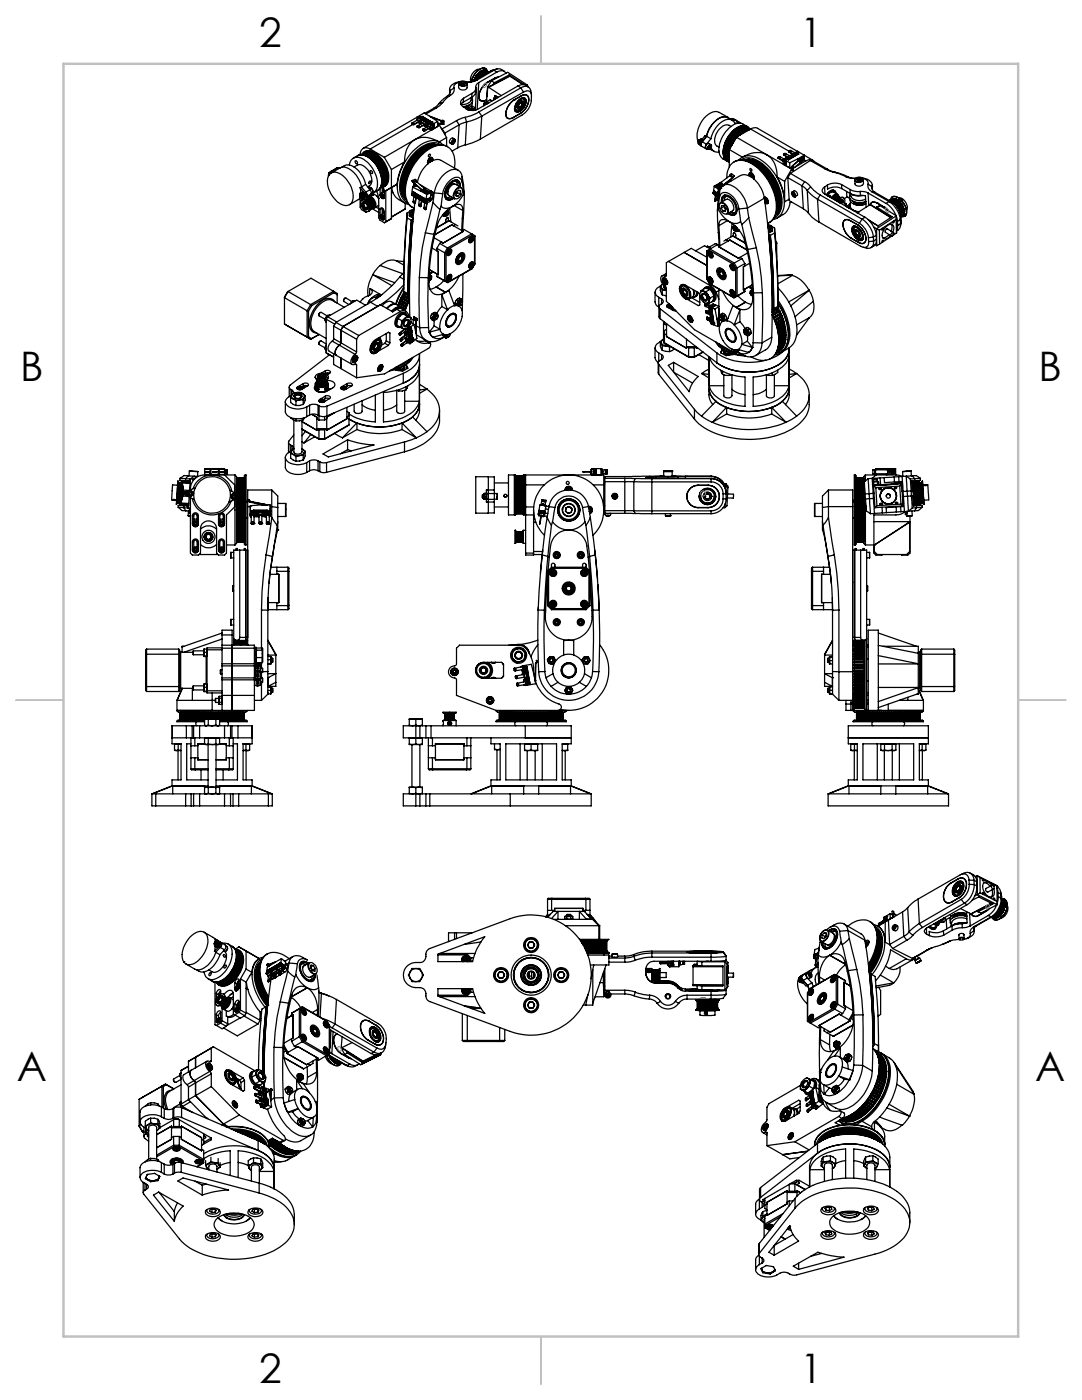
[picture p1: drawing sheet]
<svg xmlns="http://www.w3.org/2000/svg" width="216mm" height="279mm" viewBox="0 0 216 279" stroke-linecap="round" stroke-linejoin="round" font-family="sans-serif">
<defs><g id="words">
<g font-size="8.1">
<text x="51.7" y="9.3">2</text>
<text x="159.7" y="9.3">1</text>
<text x="4" y="76">B</text>
<text x="207.2" y="76">B</text>
<text x="3.3" y="215.7">A</text>
<text x="206.5" y="215.7">A</text>
<text x="51.7" y="276">2</text>
<text x="159.7" y="276">1</text>
</g>
</g></defs>
<g fill="none" stroke="#000" stroke-width=".25">
<path d="M89.3 19.2l-.8 .5-.9 1M89.7 17.8v.6M89.7 18.4l.1 .2M89.8 18.1a1.06 1.06 0 0 1-.5 1.1M89.8 18.1l-.1 .3M89.9 19l-.9 .7-.7 .8M89.9 19l-.6 .2M90.6 17.6a1.3 1.3 0 0 1-.7 1.4M90.6 17.6l-.8 .5M91.5 16.7v.7a.96 .96 0 0 0 1.7 .1v-.7M91.5 16.7a.96 .96 0 0 0 1.7 .1M91.6 16.5a.95 .95 0 0 1 1.6 .3 .88 .88 0 0 1-.9 .3 .88 .88 0 0 1-.7-.6z"/>
<path d="M91.7 16.4l-.5 .1a.89 .89 0 0 0-.6 1.1M91.7 16.3a2.03 2.03 0 0 0-2 1.6l.1 .2M91.9 16.3l-.4 .4M92.1 16.4l-.1 .4M92.3 16.8h-.2M92.3 16.8l.4 .1-.2-.1M92.3 16.8h.2M92.5 19.6l-.1 .8M92.5 16.4l.4 .2-.2 .3h-.4l-.4-.2 .2-.3M92.5 16.4h-.4M92.5 16.4v.4M92.9 16.3l.3 .2v.3"/>
<path d="M94.1 19.5l-.3 .1M94.1 19.4l-1.7 1M94.2 19.5a1.05 1.05 0 0 1-.9 1.6l-.9 .2M94.2 19.4a1.72 1.72 0 0 1-2.2 1.4l.4-.4M94.2 18.6l-1.7 1M94.2 18.6l-.1 .8M94.6 16v.1M94.6 16.1h.1M94.6 16.1l-.6 .2-1 .1M94.6 16l.1 .1M94.6 16h.1M94.7 15.7l-.1 .3"/>
<path d="M94.7 15.7l.2 .2M94.7 15.7h.1M94.7 15.7l.3 .1M94.8 15.6l-.1 .1M94.8 15.8l-.2 .2M94.8 15.6l.2 .2M94.9 15.4l-.2 .3M94.9 15.4v.1M94.9 15.5l.4 .2M94.9 15.4l.4 .3M94.9 15.3v.1M94.9 15.5l-.1 .1"/>
<path d="M94.9 15.3h.1M94.9 15.3l.5 .3M94.9 17.6l-.1 1.1-.7 .7M94.9 17.9l.2-.3-.2 4M95.1 15.1l-.2 .2M95.1 15.1h.1M95.1 15.1l.5 .4M95.1 15.1l.6 .4M95.1 15v.1M95.1 15h.1M95.1 15l.7 .4M95.2 16l-1.2 .4h-.9"/>
<path d="M95.2 16l-.6 .1M95.3 14.8l-.1 .2M95.3 14.8l.7 .5M95.3 14.8l-.2 .2M95.3 14.8h.1M95.3 14.8l.7 .4M95.4 14.7l-.1 .1M95.4 14.7l.8 .5M95.4 14.7l.7 .5M95.5 14.5l-.1 .2M95.5 13.9l-.2 .1v.1M95.5 16.5a1.42 1.42 0 0 0-.6 1.4l-.7 .7"/>
<path d="M95.5 14.5l.8 .6M95.5 16.5l-.3 5.4M95.6 14.5l-.2 .2M95.6 14.5h-.1M95.6 14.5l.8 .5M95.6 14.4v.1M95.6 14.4l.9 .6zM95.8 20l.1 .1M95.8 14.3l-.1 .2M95.8 14.3l.9 .6M95.8 14.3l-.2 .1M95.8 14.3h.1"/>
<path d="M95.9 14.3h-.1M95.9 14.3h.1M95.9 14.3l.9 .5M96.1 14.2l-.1 .1M96.1 14.2l.8 .5M96.1 14.1h.1M96.1 14.1l-.2 .2M96.1 14.1v.1M96.1 14.1l.9 .6M96.2 14.1h.1M96.2 14.1l.8 .6M96.3 14.1h.1"/>
<path d="M96.3 14.1l.9 .5M96.4 14l-.2 .1M96.4 14l-.1 .1M96.4 14l.8 .6M96.4 14h.2M96.4 14h.1M96.4 14l.9 .5M96.6 14v.1M96.6 14l.7 .5M96.6 14h.1M96.6 14l.8 .5M96.7 14h.1"/>
<path d="M96.7 14l.7 .5M96.8 14.1h.1M96.8 14h.1M96.8 14v.1M96.8 14l.7 .4M96.9 14l.1 .1M96.9 13.7a1.69 1.69 0 0 0-2 .8l-.5 .7-.3 1.1a1.91 1.91 0 0 1 .9-2.3l.7-.2M96.9 14h.1M96.9 13.7h.1M96.9 14l.6 .4M97 14.1h.1M97 20h.1"/>
<path d="M97 14.1l.5 .3M97.1 19.9l-.1 .1M97.2 16.5a3.3 3.3 0 0 0-1.5 3.3 .92 .92 0 0 0 1.3 .2M97.2 16.4a3.3 3.3 0 0 0-1.5 3.4 .93 .93 0 0 0 1.3 .2M97.2 16.4v.1M97.3 14.3a.9 .9 0 0 0-1.5-.5 3.8 3.8 0 0 0-1.7 2.5M97.3 17.3l-.1 2M97.5 17.4l-.2 .1-.3 2.8M97.5 17.4l2.5 1.7M98 14.1l-3.4 2M98.1 16.1l.5 .4M98.1 16.1l3.2-1.7 4 2.6"/>
<path d="M98.1 16.1l-.8 1.2M98.6 14l.9-.3 .6 .2 .5 .4M98.6 14l-3.4 2M98.6 14l.5 .4M98.6 14l-.6 .1M98.6 19.6l-.1 .4M98.6 19.6l.3 .2M98.6 16.5l-.2 .4M98.7 15.6l.7-.2-.7 .2M98.7 19.4l-.1 .2M98.7 15.6l-1.5 .8M98.7 15.6h.1"/>
<path d="M98.7 19.4l.3 .2M98.7 15.6l-1.5 .9M98.8 19.1l.5 .3M98.8 19.1h.1M98.8 19.1l.5 .4M98.8 19.3l-.1 .1M98.8 19.3l.3 .3M98.8 19.2v.1M99.1 14.4l.7-.3a.92 .92 0 0 1 1.2 .5M99.1 14.4l-3.6 2.1M99.2 13.8l-1.2 .3M99.3 19.4v.1"/>
<path d="M101.6 15l2.8 1.8-.1 .1M101.6 15l-3 1.5M101.6 15v.2M101.7 15.2l-4.3 2.2-.1-.1M101.7 15.2l-4.2 2.2M101.7 15.2l2.6 1.7M102.6 20a3.3 3.3 0 0 0-1.6 3.3l.6 .4 .8-.2M102.6 20h.1M103.4 17.1l-8.1 4.7a2.67 2.67 0 0 1-3.4-1.1 .9 .9 0 0 1 .6-1.1M103.4 17.1l.9-.2 .5 .1 .6 .4M103.4 17.1l.5 .4M103.9 17.5a1.17 1.17 0 0 1 2 .6l.1 .7"/>
<path d="M103.9 17.5l-8.3 4.8M103.9 17.5l.6 .9M104 19.1a.91 .91 0 0 1 1.2-.1 .91 .91 0 0 1 .3 1.1 3.6 3.6 0 0 1-1.7 2.5M104 19.1h.1M104.1 19.1a.91 .91 0 0 1 1.1-.1 .91 .91 0 0 1 .3 1.1 3.6 3.6 0 0 1-1.6 2.5l-1.5 .9M104.1 19.1l-1.5 .9M104.3 16.9h.1M104.3 19.5l.4 .1M104.4 19.8a1.69 1.69 0 0 1-1.4 2.1M104.5 18.4a.93 .93 0 0 1 1.1-.2 .93 .93 0 0 1 .4 1.1 4 4 0 0 1-1.8 3.6l-8.4 4.9M104.5 18.4l-8.4 4.8M104.5 19.5l.2 .1"/>
<path d="M104.7 19.6l.2 .4-.1 .8M105.3 17l-.2 .1M105.3 17l-.1 .3M65.5 35h.1M65.6 34.5v.1M65.7 34.9l-.2 .2M65.7 34.9l-.2 .1M65.7 34.5h.3M65.7 34.5h.1M65.8 34.7a1.86 1.86 0 0 1 2.5 .3 5.1 5.1 0 0 1 2 5.3 1.62 1.62 0 0 1-2.7 .2 5.4 5.4 0 0 1-2.1-5.2zM65.9 34.4l-.3 .1M66 34.4l.1 .1 1.7-1a2.17 2.17 0 0 1 2.6 .7l.7 .8 .5 .9 .5 1.4"/>
<path d="M66 34.4l-.4 .1M66 34.6l-.3-.1-.1 .4 .2-.2M66.1 34.2l-.2 .2M66.1 34.2l.4 .1M66.2 34.3l-.3 .1M66.2 34.3l-.2 .1M66.2 34.3l.2 .1M66.3 34.1l-.3 .2M66.4 34l-.1 .1M66.4 34l-.3 .2M66.4 34l.5 .1M67.2 33.5l-.1 .1"/>
<path d="M67.2 33.5l-.9 .6M67.2 33.5l.5 .1M67.9 33.5l-.3-.1-.3 .2M68.2 33.4a2.19 2.19 0 0 1 3 .4l1.3 1.6 .5 1.4M69.7 32.9a1.7 1.7 0 0 1 1.1-1.5 1.7 1.7 0 0 1 1.8 .4 5.9 5.9 0 0 1 2.6 5.8l-.2 .4a1.26 1.26 0 0 1-1 .7M70.7 33.3a1.58 1.58 0 0 1 2.5 .4 2.84 2.84 0 0 1 .7 3.2l-.5 .4M70.9 32.1a.36 .36 0 0 1 .4 .2 .36 .36 0 0 1-.1 .4l-.3-.2zM71.3 31.1a2.83 2.83 0 0 1 3.2 1.2 5.1 5.1 0 0 1 1.4 5.2l-.5 .5M71.3 31.1a3 3 0 0 1 3.5 1.4 5.2 5.2 0 0 1 1.1 4.9l-.5 .6M71.3 31.1a2.59 2.59 0 0 1 3.2 1 5.2 5.2 0 0 1 1.6 5.2l-.7 .7M71.3 31.1l-.8 .5M71.8 39.1v-.1a.24 .24 0 0 1 .3 .1 .24 .24 0 0 1-.1 .3h-.2v-.1"/>
<path d="M71.8 38.9v-.3a.55 .55 0 0 1 .6 .3 .55 .55 0 0 1-.1 .6l-.3-.1M71.8 39v-.1a.22 .22 0 0 1 .3 .2 .22 .22 0 0 1-.2 .3zM71.8 38.9l.2-.1a.3 .3 0 0 1 .3 .2 .3 .3 0 0 1 0 .3l-.2 .1M71.8 38.6v.1M71.9 37.5l.1 1M71.9 38.6h.1M71.9 37.5l.8 1M71.9 39.5v1.8l.2 .5 .9 .5 .2-.1M71.9 39.4l-.4 .4-1.8 1.1M71.9 38.6h.4M72.1 38.5l.2-.2 .4 .4M72.1 39.4l-.3 .2"/>
<path d="M72.1 38.5l.2 .1M72.1 38.5l-.2 .1M72.1 30.8a1.67 1.67 0 0 1 2.5-.3 6 6 0 0 1 2.8 5.8l-.2 .3a1.37 1.37 0 0 1-1.2 .9M72.1 37.3l-.2 .2M72.1 37.3l.9 1M72.1 39.7v.3M72.2 39.5l-.1 .2M72.2 40a1.45 1.45 0 0 1 1.6 1.6 .64 .64 0 0 1-.5 .7 .64 .64 0 0 1-.7-.5 1.54 1.54 0 0 1-.4-1.8zM72.3 38.6a.66 .66 0 0 1 .2 .9M72.3 39.9a1.26 1.26 0 0 1 1.5 1.2l.1 .7-.3 .4M72.3 38.6l.2 .2M72.5 39.5h-.1"/>
<path d="M72.5 38.8l.1 .6 .3-.1M72.5 39.5l-.4 .2M72.6 39.4l-.3 .1M72.6 39.4v.4M72.6 30.7a2.51 2.51 0 0 1 3.1 1 5.3 5.3 0 0 1 1.3 4.7l-.3 .5-.4 .2M72.6 39.4l.4 .5M72.6 30.3a2.26 2.26 0 0 1 2.9 .7 5.5 5.5 0 0 1 1.9 5.5l-.7 .8M72.7 38.5a.48 .48 0 0 1 .3 .5 .48 .48 0 0 1-.4 .4M72.7 30.6h.1M72.7 30.6l-.5 .2M72.7 38.7l.2 .6M72.7 39.6v.2"/>
<path d="M72.7 38.7l-.2 .1M72.9 39.3l-.4 .2M73 30.5l-.7 .3M73 36.8l-.9 .5M73 36.8l.8 1.1M73 38.3l.2 .5-.1 .5M73 38.3l-.3 .2M73.1 39.3l-.3 .1M73.2 39.8a.62 .62 0 0 1 .4-.6 .62 .62 0 0 1 .7 .2 1.6 1.6 0 0 1 .5 2.1h-.6M73.2 30.5l-.6 .4 .7-.5 .1 .1M73.2 30.5h.1M73.2 30.5l-.8 .3"/>
<path d="M73.3 39.7l.1-.2a.92 .92 0 0 1 1.3 .9l.1 .5-.1 .3-.4 .2M73.3 39.2v.2M73.4 30.5h.1M73.4 30.5l-.7 .4M73.6 39.5h.1M73.6 39.5l-.6 .4M73.6 37.6a.55 .55 0 0 1 .7 .2 .55 .55 0 0 1-.2 .8M73.7 37.5a.35 .35 0 0 1 .3-.1 .35 .35 0 0 1 .3 .3l.1 .5M73.7 36.3l.2-.2a.27 .27 0 0 1 0 .4 .27 .27 0 0 1-.3 0zM73.7 39.5v.1M73.7 39.5l-.7 .4M73.7 30.5v.1"/>
<path d="M73.7 30.5h.1M73.7 30.5l-.1-.1-.8 .5M73.7 39.1l.1-.1a.31 .31 0 0 1 .3-.2 .31 .31 0 0 1 .3 .1zM73.7 39.1l-.3 .1M73.7 30.5l-.8 .5M73.8 39.5h.1M73.8 39.5l-.8 .5M73.8 37.9l.3 .4-.1 .3-.9 .7M73.8 37.9l-.8 .4M73.9 34.1a.33 .33 0 0 1 .4 .1 .33 .33 0 0 1-.1 .4l-.3-.2zM73.9 29.7a1.23 1.23 0 0 0-1.4-.1 1.23 1.23 0 0 0-.6 1.3M73.9 39.6v.1"/>
<path d="M73.9 39.5v.1M73.9 29.7l2.8 1.7M73.9 39.6l-.8 .4M73.9 39.5l-.8 .5M74 30.6v.1M74 30.6h.1M74 30.6l-.1-.1-.9 .5M74 38.9a.95 .95 0 0 1 1.5 .6l.1 .1M74 30.6l-.8 .4M74 30.6l-.9 .4M74 39l-.1 .1M74 39v.1"/>
<path d="M74 39.6l.1 .1M74 39.6h.1M74 39.6l-.8 .5M74.1 39.7h.1M74.1 39.7l-.8 .4M74.2 39.7v.2M74.2 39.7l-.9 .5M74.2 38.7v.1M74.2 39h.1M74.2 39h-.2M74.2 38.9h.2l-.6 .2M74.3 30.7v.1"/>
<path d="M74.3 30.7h.1M74.3 30.7l-.2-.1-.9 .5M74.3 30.7l-.9 .5M74.3 39.8l.1 .1M74.3 39.8l-.9 .5M74.3 39.8l-.9 .6M74.4 38.9h.1M74.4 39.9l.1 .2M74.4 39.9h.1M74.4 39.9l-.9 .5M74.5 30.8l.1 .1-.8 .5 .9-.5 .1 .1M74.5 30.8h.1"/>
<path d="M74.5 30.8l-.1-.1-.9 .6M74.5 30.8l-.8 .5M74.8 31l.1 .1M74.8 31h.1M74.8 31l-.9 .5 .9-.5M74.9 31.1h.1M74.9 31.1l-.9 .5M75.1 31.2l-.2-.1-.9 .5M75.1 31.2h.1M75.1 31.2v.1M75.1 38.2l.5 1.3v4l.2 .5 .9 .5M75.1 31.2l-.9 .5"/>
<path d="M75.1 31.3l-.8 .5 .9-.5 .1 .1M75.1 31.3h.1M75.2 39.1l.4 .5M75.3 31.4h.1M75.3 31.4l.1 .1M75.3 31.4l-.9 .6M75.4 38l-.9 .5M75.4 31.5v.1M75.4 31.5l-.9 .5M75.5 39.4l.1 .2M75.6 31.7l-.1-.2-1 .6M75.6 31.7h.1"/>
<path d="M75.6 31.7v.1M75.6 31.7l-1 .5M75.6 31.8h.1M75.6 31.9l.8 1 .4 1.1M75.6 31.8l-.8 .5 .9-.5M75.7 31.8l.1 .2M75.8 32.1h.2M75.8 32h.1M75.8 32v.1M75.8 37.6v1.3M75.8 32l-.9 .5M75.8 32.1l-.8 .5"/>
<path d="M76 38.7a.52 .52 0 0 1 .5 .3 .52 .52 0 0 1-.1 .6l-.4-.3-.1-.3zM76 32.1l.1 .2M76 32.1h.1M76 32.1l-1 .6M76 37.5h-.1M76.1 32.3h.1M76.1 32.3v.1M76.1 39v-.2l.4 .4-.1 .2-.2-.1M76.1 39l.1 .3M76.1 32.3l-1 .5M76.1 32.4h.1M76.1 32.4l-.9 .5"/>
<path d="M76.2 32.4l.1 .2M76.2 32.4h.1M76.2 32.4l-1 .5M76.2 38.9h.1M76.2 38.9l-.1 .1M76.2 38.9l.2 .3M76.2 38.6l-.4 .3M76.3 38.9l.1 .3M76.3 32.6h.1M76.3 32.6v.1M76.3 37.4v1.1M76.3 32.6l-.9 .5"/>
<path d="M76.3 32.7h.1M76.3 32.7l-.9 .5M76.4 32.7l.1 .2M76.4 32.7h.1M76.4 37.4l.3 .7v1.4a.56 .56 0 0 1-.7 0 .56 .56 0 0 1-.2-.6M76.4 39.2l-.2 .1M76.4 32.7l-.9 .6M76.4 38.4l-.4 .2a.63 .63 0 0 1 .6 1l.1-.1M76.4 38.4h.3M76.4 37.1l-.4 .3M76.4 37.5v.9M76.5 32.9h.1"/>
<path d="M76.5 32.9v.1M76.5 33l.1 .1M76.5 32.9l-1 .5M76.5 33l-.9 .5M76.6 33.1l.1 .2M76.6 33.1h.1M76.6 33.1l-1 .5M76.6 33.4h.1M76.6 36.9l-.6 .4M76.6 33.4l-.9 .5M76.7 33.3h.1M76.7 33.3l-.1 .1"/>
<path d="M76.7 33.3l-1 .5M76.7 31.4l1.4 2.4M76.7 33.4l.1 .2M76.7 33.4h.1M76.7 33.4l-.9 .6M76.8 36.8l-.7 .5M76.8 36.8h.1M76.8 33.6h.1M76.8 33.6v.1M76.8 33.7l.1 .1M76.8 33.6l-.9 .5M76.8 33.7l-.9 .5"/>
<path d="M76.9 33.8v.2M76.9 33.8h.1M76.9 36.5h.1M76.9 33.8l-.9 .5M76.9 34l.1 .1M76.9 36.5l-.8 .6 .7-.3M76.9 34l-.9 .6M76.9 36.5l-.7 .5M76.9 34h.1M76.9 34l-.9 .5M77 34.1v.2l-.9 .6M77 34.1h.1"/>
<path d="M77 34.4l.1 .1M77 36.3h.1M77 34.1l-.9 .6M77 34.4l-.9 .5M77 34.3v.1M77 36.3l-.8 .6M77 36.3l-.8 .5M77 34.7h.1M77 34.7l.1 .2M77 36l.1 .1M77.1 34.5v.2l-.9 .5 .8-.5M77.1 34.5h.1"/>
<path d="M77.1 36.1v.1l-.9 .5M77.1 36.1h.1M77.1 35.7v.1M77.1 35.1l.1 .1M77.1 35v.1M77.1 34.5l-.9 .5M77.1 35.1l-.8 .5M77.1 36.1l-.8 .4M77.1 34.9l.1 .1-1 .5M77.1 34.9h.1M77.1 35.8h.1M77.1 34.9l-.9 .4"/>
<path d="M77.1 35.8l-.8 .5 .9-.5M77.2 35.8v.1l-.9 .5M77.2 35.5v.1l-.9 .6M77.2 35.5h.1M77.2 35.2v.1l-.9 .5 .8-.4 .1 .1M77.2 35.2h.1M77.2 35.2l-.9 .5M77.2 35.5l-.9 .5M78.1 33.8v9.8M78.1 37.4l-1.1 .7v6.2M78.1 37.4l.2 .8a3.6 3.6 0 0 0 2.5 2.3M78.2 37.5l-.1 .1"/>
<path d="M78.4 38.4l-.3 .1M79.2 36.8l-1.1 .6M80 36.6v.1M80 36.7l.8 .4zM80 36.9h.1M80 36.9v.1M80 37h.1M80 37.2v.1M80 37.3v.1M80 37.4h.1M80 37.6v.1M80 37.7h.1"/>
<path d="M80 37.7l.8 .4v-.1M80 37l.8 .5M80 37.4l.8 .4M80 36.6l.8 .4M80 36.9l.8 .4M80 36.9l.8 .5M80 37.2l.8 .4M80 37.3l.8 .4M80 37.6l.8 .4M80 36.3v.1M80 36.4h.1M80 36.5v.1"/>
<path d="M80 37.5v.1M80 37.9v.1M80 38h.1M80 36.4l.8 .4M80 38l.8 .4M80 36.3l.9 .4M80 36.5l.8 .5M80 37.5l.8 .5M80.1 36.2l-.1 .1M80.1 37.9h-.1M80.1 38.2h.1M80.1 38.2l.7 .4"/>
<path d="M80.1 36l.8 .5zM80.1 36.2l.8 .5M80.1 37.9l.7 .3-.8-.3M80.1 35.9v.1M80.1 36.8l-.1 .1M80.1 37.1l-.1 .1M80.1 37.4l-.1 .1M80.1 37.7v.2M80.1 38.1v.1M80.1 38.3l.7 .3M80.1 38.2v.1M80.1 35.9l.8 .5"/>
<path d="M80.1 38.1l.7 .4M80.2 35.7h.1M80.2 35.9h-.1M80.2 36.4l-.2 .1M80.2 38.5h.1M80.2 35.9l.7 .4M80.2 35.7l.8 .5M80.2 35.7l.8 .4M80.2 38.5l.6 .3M80.2 35.6v.1M80.2 36.1l-.1 .1M80.2 38l-.1 .1"/>
<path d="M80.2 38.4v.1M80.2 38.5l.6 .4M80.2 35.6l.8 .4M80.2 38.4l.6 .3M80.2 35.5v.1M80.2 38.3v.1M80.2 35.5l.8 .5M80.3 35.2v.1M80.3 35.3h.1M80.3 35.7l-.1 .2M80.3 38.7h.1M80.3 38.7v.1"/>
<path d="M80.3 38.8l.5 .3zM80.3 35.3l.8 .5M80.3 35.2l.8 .5M80.3 38.7l.5 .3M80.3 35.2h.1M80.3 38.6v.1M80.3 35.2l.8 .4M80.3 34.9l.9 .5zM80.3 35.3l-.1 .2M80.4 34.8v.1M80.4 34.8h.1M80.4 38.9h.1"/>
<path d="M80.4 38.9v.1M80.4 39l.5 .3zM80.4 34.8l.8 .5M80.4 38.9l.4 .3M80.4 38.9l.5 .3M80.4 35l-.1 .2M80.4 38.8v.1M80.5 34.6l.8 .5M80.5 39.1v.1M80.5 39.2h.1M80.5 39.2l.4 .3-.4-.3M80.5 39.1l.4 .3"/>
<path d="M80.5 34.5v.1M80.5 34.6l-.1 .2M80.5 39.1h.1M80.5 34.5l.9 .5M80.5 34.4v.1M80.5 34.4l.9 .5M80.6 34.2l.8 .5zM80.6 39.3v.1M80.6 39.4h.1M80.6 39.3h.1M80.6 39.3l.3 .2M80.6 39.4l.3 .2"/>
<path d="M80.6 34.1v.1M80.6 34.3l-.1 .1M80.6 34.1l.9 .5M80.7 34.1h-.1M80.7 34.1l.8 .5M80.7 32.3a10.4 10.4 0 0 0-1.5 4.5M80.7 32.3l-2.6 1.5M80.8 33.9h.1M80.8 39.5v.1M80.8 39.6h.1M80.8 39.5h.1M80.8 33.9l.8 .5"/>
<path d="M80.8 39.6l.2 .1-.2-.1M80.8 33.9l.8 .4M80.8 39.5l.2 .2M80.8 33.8v.1M80.8 33.9l-.1 .2M80.8 33.8l.8 .5M80.8 33.7v.1M80.8 33.7l.8 .5M80.9 33.5h.1M80.9 39.8h.1M80.9 33.5l.8 .5M80.9 33.5l-.1 .2"/>
<path d="M80.9 39.7h.1M80.9 39.7v.1M80.9 39.7l.1 .1M81 33.4l-.1 .1M81 39.8h.1M81 33.4h.1M81 33.4l.8 .5-.8-.5M81.1 33.1v.1M81.1 33.1l.8 .6M81.1 33.2l-.1 .2M81.1 33.1h.1M81.2 33l-.1 .1"/>
<path d="M81.2 33l.8 .5-.9-.4M81.3 32.8l-.1 .2M81.3 32.8h.1M81.3 32.8l.8 .5M81.3 32.7v.1M81.3 32.7l.9 .5M81.4 32.7h-.1M81.4 32.7l.8 .5M81.5 32.5h.1M81.5 32.5l-.1 .2M81.5 32.5l.8 .5M81.5 32.5l.8 .4"/>
<path d="M81.5 32.3v.2M81.5 32.3l.9 .5M81.7 32.2l-.1 .1M81.7 32.1v.1M81.7 32.2l.8 .4M81.7 32.1l.9 .5M81.7 32v.1M81.7 32l.9 .5M81.9 31.8l-.1 .2M81.9 31.8h.1M81.9 31.8l.8 .5M81.9 31.8l.9 .5"/>
<path d="M82 31.7l-.1 .1M82 31.7l.8 .5M82.1 38.8l.4 .2M82.1 38.8l2.8 1.7M82.2 31.5l-.1 .2M82.2 31.5h.1M82.2 31.5l.8 .5M82.2 24.7l.2 .2M82.2 38.9l2.8 1.6M82.2 36.1h.1l.1 .1M82.2 36.1l.2-.1 .1 .2M82.2 31.4v.1"/>
<path d="M82.2 31.4h.1M82.2 24.6v.1M82.2 31.4l.9 .5M82.2 24.6l.4 .2M82.3 36l.5-.2 .2 .2M82.3 38.7l.1 .1M82.3 38.7h.1M82.3 38.4l.1 .1M82.3 38.4h.1M82.3 37.4l-.2 1.4M82.3 37.4l1.6 .7M82.4 38.3h.1"/>
<path d="M82.4 38.3l-.1 .1M82.4 38.5h.1M82.4 38.6l-.1 .1M82.4 31.2l-.1 .2M82.4 36.1h-.2M82.4 24.8l-8.5 4.9M82.4 31.2l.8 .5M82.4 24.7h.2M82.4 38.3l.1 .1M82.4 38.3v.1M82.4 31.2h.1M82.4 38.8h.1"/>
<path d="M82.4 24.9h.2M82.4 36.3l2.4 2.2M82.4 36.2l.1 .2M82.5 37.3l.2-.6-.2 .6M82.5 36.4h.1M82.5 38.4h.1M82.5 31.1l-.1 .1M82.5 39h.1M82.5 31.1l.8 .5zM82.5 37.3h.1M82.5 39l.2-.6 1.9 1.1M82.6 36.4l2.2 2"/>
<path d="M82.6 38.9v.1M82.6 24.8l-.2 .1M82.6 24.8v.1M82.6 39.2l-.2 1.1M82.6 24.8h.1M82.7 38.5h.1M82.7 38.5l-.1 .6-.5-.3M82.7 38.5l1.9 1.1M82.7 30.9l-.1 .2M82.7 30.9h.1M82.7 30.9l.8 .5-.8-.5M82.7 30.8v.1"/>
<path d="M82.7 30.8l.9 .5zM82.8 36.7l-.1 .1M82.9 37l.1 .1M82.9 36.8v.2M82.9 30.7l-.1 .1M82.9 30.6v.1M82.9 36.8l-.1 .4M82.9 30.7l.8 .4M82.9 30.6l.8 .5M83 30.6h-.1M83 30.6l.8 .4zM83 39.5l-.2 1"/>
<path d="M83 39.4l.1 .2M83 36.2h.1M83 36l-.5 .2M83 36.2l-.5 .2M83 36v.2M83.1 36.2l-.5 .2M83.1 36.2l2.3 2M83.1 39.4v.2M83.1 24l.2-.1 .6 .3-.3 .1M83.1 24l-.9 .6M83.1 24v.1M83.1 39.1l.2 .2"/>
<path d="M83.1 30.4v.2M83.1 37l-.8 .4M83.1 30.4l.9 .5M83.2 30.4h-.1M83.2 36.3h.1zM83.2 30.4l.8 .4M83.2 39l-.1 .1M83.2 25.3l.3 .1M83.2 23.4v.5M83.2 39.5l-.1 .1M83.2 23.4l2.8 1.6M83.3 30.3l-.1 .1"/>
<path d="M83.3 30.3l.8 .5zM83.3 25.2l.4 .2M83.3 25.2l-.1 .1 .3 .2M83.3 23.4l-10.8 6.2M83.3 23.4l2.8 1.6M83.3 23.4h-.1M83.3 23.3l2.8 1.6M83.3 23.3v.1M83.4 23.3l.4 .2 .5-.3 1.9 1.2M83.4 23.3l1.2-.8 2.7 1.7M83.4 23.3h-.1M83.4 24.4l.5 .3"/>
<path d="M83.4 30.2v.1M83.4 30.1v.1M83.4 30.2l.8 .4M83.4 30.1l.8 .5M83.5 25.3h.1M83.5 25.5h.2M83.5 25.4v.1M83.5 39.3l.2 .1M83.5 30.1h-.1M83.5 30.1h.1M83.5 30.1l.8 .4M83.5 24.3h.1"/>
<path d="M83.5 39.1v.2M83.5 24.3l-.9 .5M83.5 24.3l-.9 .6M83.5 24.3l.1 .1M83.5 39.1l.2 .1v.2M83.5 39.3h.1M83.6 23.3h.1M83.6 23.3l.2 .1M83.6 23.3v.1M83.6 24.3v.1M83.6 25.4v.1M83.6 25.4h.1"/>
<path d="M83.6 25.4h-.1M83.7 23.3l.1 .1M83.7 39.8l-.2 1.1M83.7 30l-.1 .1M83.7 29.9v.1M83.7 30l.8 .4M83.7 29.9l.8 .5M83.8 39.5l.2 .2M83.8 29.8l-.1 .1M83.8 29.8h.1M83.8 36.8l2.2 1.3M83.8 23.4h.1"/>
<path d="M83.8 39.4v.1M83.8 29.8l.8 .5M83.9 24.3l-.3 .1M83.9 24l.1 .1M83.9 24v.8M83.9 38.1l1.3 .7M84 24.1v.7M84 29.7l-.1 .2M84 29.7h.1M84 29.7l.7 .5-.7-.5M84.1 23.5l.2-.1 .2 .2-.4 .1zM84.1 29.6l-.1 .1"/>
<path d="M84.1 29.6l.8 .5zM84.1 24v.7M84.1 24h-.2M84.1 24l-.1 .1M84.2 29.6v.1M84.2 38l-.3 .1M84.2 29.6l.8 .4M84.3 23.2h.1M84.3 29.5l-.1 .1M84.3 23.2l1.9 1.2M84.3 23.2l-.4 .3-.5-.2M84.3 29.5l.8 .5"/>
<path d="M84.3 29.5h.1M84.3 29.5l.8 .4zM84.3 38.1v.1M84.3 25.9l.3 .2M84.3 38.1l.3 .2M84.4 25.8l-.1 .2 .3 .1M84.4 25.8l.4 .2M84.4 37.8h.2M84.4 23.9h.3M84.5 25l.5 .3M84.5 29.4v.1M84.5 29.4l.8 .4"/>
<path d="M84.6 25.8l.2 .1h-.2zM84.6 25.9h.2M84.6 29.4h-.1M84.6 26.1h.2M84.6 26.1h.1M84.6 29.4l.7 .4M84.6 37.8h-.2l.7 .5M84.6 37.8l.6 .6M84.6 24.9h.1M84.6 37.8h.1M84.6 37.8l.2 .2M84.6 24.9l-.9 .5"/>
<path d="M84.6 24.9l-.9 .6M84.6 24.9l.1 .1M84.6 39.5v.7l.3 .2M84.6 37.9h-.1M84.6 39.6l-.1 .5M84.6 38.2v.1M84.6 39.8h.1M84.6 29.3v.1M84.6 29.3h.1M84.6 39.8l.1-.1v.2M84.6 39.7v.1M84.6 39.7l.1 .1v-.1"/>
<path d="M84.7 39.7h.1M84.7 29.3l.7 .4M84.7 39.7v.1M84.7 37.9l-.1 .1M84.7 24.9v.1M84.7 39.9h.1M84.7 39.9v.1M84.7 39.7v.2M84.7 38.4h.1M84.8 39.8h.1M84.8 39.8v.1M84.8 39.9v.1"/>
<path d="M84.8 26l-.1 .1M84.8 38.4h.1M84.8 29.2v.2M84.8 23.9l.2-.1 .4 .2-.2 .1zM84.8 29.2l.7 .5M84.8 38.4l.1 .1M84.8 38l.4 .5M84.8 40h.1M84.8 29.2h.1M84.8 38.5v.1M84.8 38.5l.1 .1M84.8 24h.1"/>
<path d="M84.8 29.2l.8 .4M84.9 40h.1M84.9 39.8h.1M84.9 39.9h.1M84.9 29.2h-.1M84.9 29.2l.8 .4zM84.9 24.8l-.5-.3-1.1 .7M84.9 24.8l-.2 .1M84.9 24.8l-.2 .2M84.9 39.9v.1M84.9 38.1h-.1M85 23.9h.1"/>
<path d="M85 24h.1M85 38.2h-.1M85 23.9v.1M85 23.8h.1M85 23.8l-.2 .2M85 23.9l-.1 .1M85 25.4h.1M85 23.8v.2M85 24.7v.7M85 38.6l.5-.2 .2 .1-.5 .2zM85 24.7l.1 .1M85 23.8l.3 .2"/>
<path d="M85.1 24h.1M85.1 38.3v.2M85.1 24.1h.1M85.1 24v.1M85.1 38.3l-.3 .1M85.1 23.9h.1M85.1 29.1v.1M85.1 29.1h.1M85.1 38.5h-.2M85.1 38.5h.1M85.1 38.2l-.1 .1M85.1 29.1l.7 .4"/>
<path d="M85.1 24.8v.6M85.1 23.9l-.1 .1M85.2 38.8l-.3 1.6M85.2 24.1h.1M85.2 29l-.1 .1M85.2 29h.1M85.2 29l.7 .5M85.2 25.2v.1M85.2 25.2l.1 .1-.9 .5M85.2 25.2l.2-.1 .5 .3M85.2 38l.8 .5M85.2 24v.1"/>
<path d="M85.2 24h.1M85.2 38.4v.1M85.3 24.7v.5M85.3 24.7h-.3M85.3 24.7l-.2 .1M85.3 32.4l.1 .3M85.3 32.6l.1 .1M85.4 29l-.1 .1M85.4 29l.6 .4M85.4 38.2v.1M85.4 29h.1M85.4 38.2l-.3 .1"/>
<path d="M85.4 29l.7 .4-.6-.4M85.4 38.3l-.2 .1M85.4 38.3h.1M85.5 38.3h.1M85.5 24.3h.3l.1 .1-.4 .1zM85.5 29h.1M85.5 38.2v.3M85.5 29l.6 .3M85.5 38.2l.1 .1-.7 .3M85.5 38.2l-.1 .1M85.5 38.5l-.4 .1M85.5 38.5h.1"/>
<path d="M85.5 25.6l.6 .4M85.6 30.8h.2a.27 .27 0 0 1 0 .3 .27 .27 0 0 1-.3 .1zM85.6 25.6l.4 .3M85.7 32.1h.1M85.6 32.2l.2 .1M85.7 28.9l-.1 .1M85.7 28.9h.1M85.7 28.9l.6 .4M85.7 28.9l.6 .3M85.7 29.6a10.4 10.4 0 0 0-4.9 8.4M85.7 25.5l-.9 .5M85.7 25.5v.1"/>
<path d="M85.7 25.6l-.9 .5M85.7 25.6h.1M85.7 39.9l-.7 .2M85.7 39.9h.1M85.7 31.9v.2M85.7 23.2l2.4 .9 .2-.1M85.7 39.7l-.6 .2M85.7 39.9l-.7 .3 .8-.3M85.7 39.7v.2M85.8 28.9h.1M85.8 31.9l.2 .2M85.8 28.9l.6 .3"/>
<path d="M85.8 39.9l-.1 .2M85.8 39.5h.1M85.8 39.5l-.1 .6M85.8 39.5l-.7 .3-.2 .6M85.8 39.5v.2M85.8 39.5l-.7 .3v.1M85.8 39.7l-.7 .2M85.8 39.7h-.1M85.9 39.8l-.1 .1M85.9 28.9v.1M85.9 23.3l2.1 .8M85.9 28.9l.6 .3"/>
<path d="M85.9 28.9h.1M85.9 38.9v.2M85.9 25.4l-.2 .1M85.9 25.4l-.2 .2M85.9 39.1v.7M86 24.7h.1M86 24.7h.2M86 28.8l-.1 .1M86 28.8h.1M86 38.1l.4 .5v.3M86 25v.9M86 25.9l.1 .1"/>
<path d="M86 28.8l.6 .3M86 38.5l-.8 .3M86 38.5l-.2 1.6M86 38.1l.6 .4M86 38.1l-.4 .2M86 24.6l.2 .1M86 31.4l.1 .1M86 32.1v-.3h-.2l-.2 .3v.2l.2 .1M86 32.1l-.1 .2M86 24.6v.1M86.1 24.9v.1M86.1 25h-.1"/>
<path d="M86.1 31.5l.2 .3M86.1 31.5h-.3M86.1 25l.2-.1v.9M86.1 25.8v.1M86.1 25l.5-.3v.8M86.1 24.9h.1M86.1 25.9v.1M86.2 24.4h.1M86.2 24.7h.1M86.2 28.9h-.1M86.2 24.4l-.5 .3 .4 .2M86.2 28.8v.1"/>
<path d="M86.2 28.9l.4 .2M86.2 28.8l.5 .3M86.2 31.8l-.2-.3-.5 .4M86.2 32.1l.1-.5a.67 .67 0 0 0-.8 .2 .67 .67 0 0 0-.1 .8M86.2 24.4l-.4 .2 .3 .3M86.3 31.8h.1M86.3 32.1v-.6a.85 .85 0 0 0-.9 1.2M86.3 28.8h-.1M86.3 28.8l.4 .3zM86.3 39.6l-.2 .3-.3 .1M86.3 39.6l-.4 .2M86.3 25.7v.1"/>
<path d="M86.3 25.8h-.2M86.4 38.9l-.1 .7M86.4 38.9l-.5 .2M86.4 24.8v.8M86.4 25.6l-.1 .1M86.4 25.6h.1M86.4 28.8v.1M86.4 28.8l.4 .3M86.5 28.8h-.1M86.5 28.8h.1M86.5 28.8l.4 .2M86.5 24.8l.1-.1v.9h-.1z"/>
<path d="M86.5 21.6l-1.7 1M86.6 25.5h.1M86.6 38.5l-.2 1.9M86.6 25.5l-.5 .3M86.6 38.5l1.7 .2M86.7 28.8h.1M86.7 28.8l-.1 .1M86.7 28.8l.3 .2M86.7 28.8l.4 .2-.3-.2M86.8 28.8h.1M86.9 28.9h.1M86.9 28.9l.2 .1"/>
<path d="M86.9 28.9l.3 .1M87 28.9h.1M87 28.9l.2 .1M87.1 21.5l-2.1 1.3M87.1 21.5l-.6 .1M87.1 28.9h.1M87.2 28.9h-.1M87.2 28.9h.1M87.3 24.5l.7 .3M87.3 24.2l-1.2 .7M87.3 24.2v1.1l-1.2 .6M87.3 24.8l.4 .2"/>
<path d="M87.6 20.7l-1.1 .9M87.6 28.3a4.5 4.5 0 0 0-5.6 .2l-.9 1.3-.3 1.2-.1 1.3M87.6 28.3h.1M87.7 28.3v.1M87.7 25l-11 6.4M87.7 25l1.4 2.4M88 24.1h.2M88 24.8h.2M88 28.9a3.6 3.6 0 0 0-4.1 .6 10.1 10.1 0 0 0-4.1 8.8l.6 1.3 .9 .8M88 24.1v.7M88.1 25.6l.1 .1M88.2 24.1v.7"/>
<path d="M88.2 25.7l.6 .9M88.3 24l.2 .1v.1M88.3 24.1l.2 .1M88.3 24.7h.2M88.3 24.1h-.1M88.3 24.1v.6M88.3 24.7l-.1 .1M88.3 20.5l-1.2 1M88.3 38.7l-.3 2.5M88.3 20.5l-.7 .2M88.4 28.9a2.97 2.97 0 0 0-3.9-.3 10.5 10.5 0 0 0-5.1 9.8 2.81 2.81 0 0 0 2.1 2.4M88.5 24.2v.6"/>
<path d="M88.5 24.8h.1M88.5 24.1v.7M88.8 26.6v.2M88.9 39.6l.2 .2h-.1M89.1 27.4l-1.5 .9M89.1 27.4v1.8M89.3 29.3a3.6 3.6 0 0 0-4.1 .6 10.7 10.7 0 0 0-4.4 9.1 3.2 3.2 0 0 0 1.5 2.4M89.9 37.3l.4-.4 .6-.1 1.1 .6a1.44 1.44 0 0 0-1.5 1.6l.2 .7-1.1-.6a1.36 1.36 0 0 1 .3-1.8zM90 39.3l-.8 .1M90.2 28.8h.2M90.3 28.4v.2l.3-.1M90.3 28l.3-.2a.46 .46 0 0 1 .1 .6 .46 .46 0 0 1-.6 .2z"/>
<path d="M90.3 28.4h.1M90.3 28.4l.3 .1M90.4 28.2l-.1 .2M90.5 28.1l-.1 .1M90.5 28.1h.1M90.5 28.1l.2 .1M90.7 36.8a1.38 1.38 0 0 0-1.5 1.8l.3 .2M90.7 33.5a4 4 0 0 0-1.7-4.4 4.7 4.7 0 0 0-4.7 1.7 10.3 10.3 0 0 0-3.3 8.7l.6 1.3 1 .8M90.7 28.2l-.1-.2-.2 .1-.1 .3M90.7 28.2l-.1 .3M90.8 27.9h-.3l-.3 .3M90.8 27.8v.1"/>
<path d="M90.8 27.8l-.5-.2a.71 .71 0 0 0-.6 .9l.5 .3M90.8 27.8a.63 .63 0 0 0-.6 1M91 39l.3 .2M91 36.2l.3 .8M91 38.6h.1M91.1 37.9a.67 .67 0 0 1 .9-.4 .67 .67 0 0 1 .2 1 1.34 1.34 0 0 1-1.4 1.2 1.22 1.22 0 0 1 .3-1.8zM91.1 35.9l.2 .1-.1-.1M91.1 24.1l-2.9 1.6M91.1 24.1l.5 .8M91.2 38.4l.1-.2-.3 .4M91.2 38.4l-.2 .2M91.2 38.4l.6 .3"/>
<path d="M91.3 29.5l-1.1 .7M91.4 34l-3.3-2a2.8 2.8 0 0 0-3.3 1.3l-.9 1.3-.6 1.8M91.6 24.9l-2.8 1.7M91.6 24.9l-.3 4.6M91.7 37.2a.84 .84 0 0 0-.5-.9 .84 .84 0 0 0-1 .1 2.62 2.62 0 0 0-1.1 2.9l.5 .4 .7-.2M91.8 37.3a.98 .98 0 0 0-.4-1.2 .98 .98 0 0 0-1.3 .2 3 3 0 0 0-1.2 3.1 .97 .97 0 0 0 1.6 .1M91.8 38.7l-.5 .5M91.8 38.7l.1-.6-.4-.1-.5 .5-.1 .6 .4 .1M91.8 37.3a1.02 1.02 0 0 0-.3-1.2 1.02 1.02 0 0 0-1.3 .1 3.1 3.1 0 0 0-1.3 3.3 1.05 1.05 0 0 0 1.6 .1M92.2 35.3a1.71 1.71 0 0 0-1.1-1.5 1.71 1.71 0 0 0-1.8 .5 6.5 6.5 0 0 0-2.7 4.2M92.2 35.3l.4 3.7M92.2 35.3l.1 1.1"/>
<path d="M92.3 36.4a1.21 1.21 0 0 0-.9-1 1.21 1.21 0 0 0-1.3 .3 4.7 4.7 0 0 0-1.8 3M92.3 36.4l.3 2.2M92.6 38.6a5.7 5.7 0 0 1-2.3 2.6M92.6 38.6v.4M92.6 39l-.1 4.4M92.8 23.4l-1.7 .7M92.8 23.4l.3 .9M92.9 28.9l-1.6 .6M93 21.7l.5-.1 .8 .4M93.1 21.7h-.1M93.1 24.3l-1.5 .6M93.1 24.3l-.2 4.6"/>
<path d="M93.2 21.6h.6l.6 .4M93.2 21.6l-.2 .1M93.2 21.8l.2-.1 .6 .3M93.4 21.1l-.9 .3M93.4 21.9h.1M93.5 21.9h.1M93.6 21l-.2 .2M93.6 21l-.5 .3-.5 .1M93.6 21.9h.1M93.7 21.9h.1M93.7 21.9h-.1M93.7 21.9v.1"/>
<path d="M93.7 22h.1M94.1 21.1l.1 .8v-.2M94.1 21.3l.3 .5M94.1 21.1l.8 .5M94.3 20.3v.1a1.07 1.07 0 0 1-.8 1.1M94.3 21.9l.4-.2 .3 .2M94.9 21.6l-.2 .2M95.6 22.3l-1.7 .8-1.1 .3M95.6 22.3l.5 .9M95.8 27.8l-1.4 .6-1.5 .5M96.1 23.2l-1.4 .6-1.6 .5M96.1 23.2l-.3 4.6"/>
<path d="M96.6 20.6v.1M96.6 20.7l.3 .2M96.6 20.6v.5v-.4M96.7 20.6h.1M96.7 20.6h-.1M96.9 20.5h.1M96.9 20.5l.3 .2-.3-.2M96.9 20.5l-.2 .1M97 20.5h-.1M97 20.5l.3 .2M97.1 20.4l.3 .2M97.1 20.4l-.1 .1"/>
<path d="M97.2 20.4l.3 .1M97.2 20.4h-.1M97.2 20.4h.1M97.2 20.3l-.5 .3M97.2 20.3l.3 .2M97.2 20.3v.1M98.2 20.1l-.4-.2-1.1 .7M101.1 23.5l.2 .1M102.4 23.5h.1M102.7 21.9l.2 .4-.1-.1M103.3 20.4l.5-.5a.65 .65 0 0 1 .9 0 .65 .65 0 0 1 0 .9 1.81 1.81 0 0 1-1.5 1.4 1.23 1.23 0 0 1 .1-1.8zM103.4 20l.2-.2a.77 .77 0 0 1 1.2-.2 .77 .77 0 0 1 .1 1.1 1.8 1.8 0 0 1-2 1.6 1.74 1.74 0 0 1 .5-2.3z"/>
<path d="M103.4 20.1l.3-.2a.68 .68 0 0 1 .9-.3 .68 .68 0 0 1 .3 .9 1.88 1.88 0 0 1-1.9 1.8 1.59 1.59 0 0 1 .4-2.2zM103.5 21.3v.1M103.6 20.8l.4-.3a.48 .48 0 0 1 0 .6 .48 .48 0 0 1-.5 .2zM103.6 20.5a.43 .43 0 0 1 .6-.3 .43 .43 0 0 1 .2 .7 .7 .7 0 0 1-1.1 .6v-.6zM103.7 20.2l-.5 .6a.53 .53 0 0 0 .2 .8M103.7 20.2l.2-.1 .4 .1M103.8 20.6l.2-.1a.6 .6 0 0 1 .1 .6 .6 .6 0 0 1-.5 .3l-.2-.3zM103.8 22.6h.1M103.8 22.6l-1.4 .9M104.1 20.5h.1M139.3 28.7l.3 .1h-.1M139.3 28.7l.2 .1"/>
<path d="M139.4 28.7l.1 .1M139.5 28.8h.1M139.5 28.1l-.2 .6M139.5 28.1l.2 .2M139.5 27.9l-.2 .4M139.6 27.9l-.3 .2v.3M139.7 28.3h.1M139.8 28.2l-.1 .1M139.8 28.1a.62 .62 0 0 0-.2 .6 .62 .62 0 0 0 .4 .5M139.8 27.8l-.5 .5v.3M139.8 28.1l.3 .2M140 29.2l.9 .5"/>
<path d="M140.1 27.8l-.2-.1-.4 .4M140.1 28.3l-.2 .5 .1 .4M140.1 28.3l.9 .5M140.9 28.9l.5-.3 .5 .3a.65 .65 0 0 0-.6 .9l-.5-.4zM140.9 27.2l-.8 1.1M140.9 27.2l-.2-.1-.9 1M141 28.8a.48 .48 0 0 0-.3 .5 .48 .48 0 0 0 .4 .4M141 27.2l.9 .5M141 27.2l-.9 1.1M141.5 29.5l.2 .1M141.5 29l.3-.1a.47 .47 0 0 1 .1 .6 .47 .47 0 0 1-.6 .2zM141.6 29.3l-.1 .2"/>
<path d="M141.6 29.8l.3 .1M141.6 29.2v.1M141.6 29.2l.2 .1M141.7 29.7l.8 .5M141.8 29.6h.2l.1 .3a1.31 1.31 0 0 0 1.4 .4M141.8 29.3l-.1 .3M141.8 29.3v-.2h-.2l-.1 .5h.2M141.9 27.7l-.9 1.1M142.3 38.5v.2l.8 .6M142.3 38.5h.1M142.4 38.4v.1M142.4 38.4l.7 .5v.2"/>
<path d="M142.4 38.3v.1M142.5 38v.1M142.5 38.1l-.1 .1 .8 .5v-.1M142.5 38l.7 .6M142.5 38l-.1 .5M142.5 38.1l.7 .5M142.5 38.3l.6 .5-.7-.5M142.5 38.3h-.1M142.5 38.2v.1M142.5 37.1l.9 .7M142.5 37.1l-.2 1.4M142.7 39l.1 .2"/>
<path d="M142.8 39.2l-.1 .9M142.8 39.1l-.2 .9M142.8 39v.2M142.8 37.2l.2-.1 .5 .4-.2 .1zM142.9 39.8h.1l-.2 .2zM142.9 39.8l-.1 .1M143 37.2l-.1 .1M143 37.2l.4 .3M143 37.1v.1M143 37h.1M143.1 39.8l-.4 .3h-.1M143.1 39.8l-.4 .3"/>
<path d="M143.1 36.9v.1M143.1 36.9l-.2 .1 .8 .6v-.2M143.1 36.9l-.1 .1M143.1 37l.2 .2M143.1 37v.1M143.1 39.1l.1 .1M143.1 39.2v.1M143.2 36.9l-.1 .1M143.2 39.2l-.1 .1M143.2 39.2h.1M143.2 36.9l.2 .2M143.2 39.2l-.1 .6"/>
<path d="M143.2 38.6l-.1 .5M143.2 38.9v.2M143.2 39v.2M143.2 38.9l.2 .2M143.2 39.1l.2 .1M143.2 39.1v.1M143.3 38.3l-.1 .6M143.3 39.2h-.1M143.3 38.3l.2 .2M143.3 37.2v.1M143.4 37.1l-.1 .1M143.4 37.8l-.1 .3"/>
<path d="M143.4 37.3l.3 .2v-.1M143.4 37.3v.1M143.5 37l.1 .1h-.2M143.5 37.2l-.1 .1M143.5 37.2l.2 .2M143.5 39.4a1.21 1.21 0 0 1 .9-1 1.21 1.21 0 0 1 1.3 .4 4.7 4.7 0 0 1 1.8 2.9M143.5 39.4l-.3 2.2M143.6 38.3a1.59 1.59 0 0 1 .9-1.4 1.59 1.59 0 0 1 1.7 .2 6.2 6.2 0 0 1 3 4.4M143.6 38.3l-.3 1.6-.1 2.1M143.6 37h.1M143.6 38.3l-.1 1.1M143.7 37.5h.1"/>
<path d="M143.7 36.9l.1 .1M143.7 37.4l-.1 .1M143.7 36.9l-.4 .3M143.8 36.4l-1.3 .7M143.8 36.4h.1M143.8 37.6l-.5 .7M143.8 37.6h.1M143.8 37.6l-.4 .2M143.9 36.7l.1 .1M143.9 36.4h-.1M144 37.2h.1M144 36.6h.1v.1"/>
<path d="M144 36.7h.1M144 36.6l-.6 .5M144 36.6v.1M144 36.7l-.2 .1M144.1 36.7l-.6 .5M144.2 37.1h.1M144.2 37h.1M144.2 37l-.3 .2M144.4 37l3.3-2a2.9 2.9 0 0 1 3.3 1.3l.9 1.3 .6 1.9M144.4 36.9v.1M144.6 38.9l-.1 .1 .2-.1M144.7 30.2h.1"/>
<path d="M144.7 30.2v.1l.8 .5-.7-.4-.1 .1M144.7 30.5h.1M144.7 30.5v.1l.8 .5M144.7 30.2l.8 .4M144.7 30.5l.8 .4M144.7 29.8v.2l.8 .5-.7-.4M144.7 29.8h.1M144.7 30.8h.1M144.7 30.8v.1l.8 .5M144.7 29.8l.8 .5M144.7 30.8l.8 .4M144.8 39.2l-.3 .8"/>
<path d="M144.8 30.1l-.1 .1M144.8 30.7l-.1 .1M144.8 31h.1M144.8 31v.2l.7 .4M144.8 30v.1M144.8 31l.7 .5M144.8 29.5l-.1 .2 .8 .4M144.8 29.5h.1M144.8 29.7h.1M144.8 29.7l-.1 .1M144.8 29.5l.7 .4M144.8 29.7l.7 .4"/>
<path d="M144.9 29.3v.1M144.9 29.3l.7 .4M144.9 29.1v.2M144.9 29.1h.1M144.9 29.4l-.1 .1M144.9 31.3h.1M144.9 31.3v.1l.6 .4M144.9 29.1l.8 .5M144.9 29.4l.7 .4M144.9 31.3l.6 .4M145 29h.1M145 29l.8 .4"/>
<path d="M145 29l-.1 .1M145 31.5h.1M145 31.5v.1l.5 .4-.4-.2M145 29l.7 .5M145 31.5l.5 .4M145 28.8v.2M145 28.8h.1M145 35.5a3.1 3.1 0 0 1 2.6-3.5 7.3 7.3 0 0 1 5.6 3.9 8.7 8.7 0 0 1 1.4 7.1l-.7 1.1-.8 .5M145 28.8l.8 .5M145.1 28.6h.1M145.1 28.6v.1M145.1 28.6l.8 .5"/>
<path d="M145.1 28.7l-.1 .1M145.1 28.7l.8 .5M145.1 28.4v.2M145.1 31.8h.1M145.1 31.8l.4 .3M145.1 32.2h.1M145.1 28.4h.1M145.1 28.4l.9 .6-.8-.6M145.2 39.7l-.1 .1M145.2 28.3h.1M145.2 28.3v.1M145.2 28.4h.1"/>
<path d="M145.2 28.3l1 .5M145.2 28.4l.9 .5M145.3 23.4l-1.8-1a2.88 2.88 0 0 0-3.3 1.5 4.7 4.7 0 0 0-.9 4.3M145.3 28.1l-.1 .2M145.3 28.1h.1M145.3 28.1l.9 .5M145.4 27.9h.1M145.4 27.9v.1M145.4 28l-.1 .1M145.4 27.9l.9 .5M145.4 28l.9 .5M145.5 32.1v.1"/>
<path d="M145.5 27.7l-.1 .2M145.5 27.7h.1M145.5 27.7l.9 .6M145.5 29.8l2.6 1.6M145.5 29.8v3.5M145.6 23.7a1.96 1.96 0 0 0-2.9 .5l-1.2 1.6-.6 1.4M145.6 27.7h-.1M145.6 27.6h.1M145.6 27.6v.1M145.6 27.6l.9 .5M145.6 27.7l.9 .5M145.6 35.1l-2.4 1.8"/>
<path d="M145.6 35.1l.6 .4M145.6 35.9l.3 .2M145.7 35l-.1 .1M145.7 35l.5 .4M145.7 27.4l-.1 .2M145.7 27.4h.1M145.7 27.4l.9 .5M145.7 34.9l.3-.2 .5 .4M145.7 34.9l.6 .4M145.7 34.9v.1M145.8 27.4h-.1M145.8 27.3h.1"/>
<path d="M145.8 27.3v.1M145.8 27.3l.9 .5M145.8 27.4l.8 .5M145.9 25.2a1.58 1.58 0 0 0-2.3 .5 2.9 2.9 0 0 0-.7 3.3l.6 .4M145.9 27.1l-.1 .2M145.9 27.1l.9 .5-.9-.5M145.9 27.1h.1M146 23.7l-.2 .1M146 23.7l-.1 .1M146 23.7l.2 .1M146 23.7h.2M146 27.1h-.1"/>
<path d="M146 27.1l.9 .5M146 27h.1M146 27v.1M146 27l.9 .4M146.1 24a2.4 2.4 0 0 0-3.7 .5l-.9 1.3-.5 1.4M146.2 26.8l-.2 .2M146.2 35.5l-2.5 1.9M146.2 26.8l.8 .5M146.2 23.7v.1M146.2 23.7l.2 .1M146.2 35.4v.1M146.3 26.8h-.1"/>
<path d="M146.3 35.3l-.1 .1M146.3 26.8l.8 .5M146.3 26.7l.1-.2 .9 .6M146.3 26.7h.1M146.3 26.7v.1M146.3 26.7l.9 .5M146.4 23.8l.5 .2M146.4 35.1l.1 .1M146.4 23.8l-.5 .1M146.4 23.8l.3 .2M146.5 32.3a3.6 3.6 0 0 1 4.1 .6 10.5 10.5 0 0 1 4.3 9.6l-.6 1.2-.8 .8M146.5 35.2l-2.8 2.2"/>
<path d="M146.5 26.5l-.1 .1M146.5 26.5l.9 .5M146.5 35.1l-.2 .2M146.5 26.4h.1M146.5 26.4v.1M146.5 35.1v.1M146.5 26.4l1 .6M146.7 24h.2M146.7 24l.9 .5M146.7 24l-.5 .1M146.8 26.3l.8 .5-.9-.5-.2 .1M146.8 26.3h-.1"/>
<path d="M146.8 26.2l.1-.1 .9 .5M146.8 26.2h.1M146.8 26.2v.1M146.8 26.2l.9 .5M146.9 24l.8 .5M146.9 27.4l11 6.3M146.9 27.4l-1.4 2.4M147 26.1h.1M147 26.1l.9 .5M147.1 26l-.1 .1M147.1 26h.1M147.1 26l.9 .5-.9-.5"/>
<path d="M147.4 25.8l.1-.1 .9 .5M147.4 25.8h.1M147.4 25.8l-.1 .1 .8 .5-.9-.5-.1 .1M147.4 25.8l.8 .5M147.4 32a3 3 0 0 1 3.9-.4 10.5 10.5 0 0 1 5.1 9.8 2.79 2.79 0 0 1-2.2 2.4M147.5 24.6h.1M147.6 24.5l-1 .1a1.46 1.46 0 0 0-2.3-.5 5.5 5.5 0 0 0-2.4 3.6M147.6 24.5l.2 .1M147.6 25.7l.1-.1 .9 .5M147.6 25.7h.1M147.6 25.7v.1M147.6 25.7l.9 .5"/>
<path d="M147.8 31.9a3.4 3.4 0 0 1 3.9 .4 9.9 9.9 0 0 1 4.2 9.3l-.6 1.2-.8 .7M147.9 25.6l.1-.1 .9 .5M147.9 25.6h.1M147.9 25.6h-.1M147.9 25.6l.8 .4M148.1 31.4h.1M148.1 31.4a4.6 4.6 0 0 1 5.7 .1l.9 1.4 .3 1.1 .1 1.3M148.2 25.5l.1-.1 .8 .5M148.2 25.5h.1M148.2 25.5h-.1M148.2 25.5l.7 .5M148.4 25.5l.1-.1 .8 .5-.6-.4"/>
<path d="M148.4 25.5h.1M148.4 25.5l.8 .4M148.6 31.9h.1M148.6 31.9l.1 .1M148.7 25.5l.8 .3M148.7 25.5h.1M148.7 32h.1M148.7 25.5l.6 .4M148.8 31.9l-.2 .1M148.8 31.9h.1M148.9 31.9h.1M148.9 31.9l-.2 .1"/>
<path d="M148.9 25.5l.7 .3M149 31.9h.1M149 31.9l-.3 .1M149.1 31.8v.1M149.1 31.8l-.1 .1M149.1 31.8l-.3 .2M149.1 25.3a2.64 2.64 0 0 0-3.2 1.2 5.6 5.6 0 0 0-1.5 4.8l.4 .6 .3 .3M149.1 25.3a2.46 2.46 0 0 0-3.6 .3 5.8 5.8 0 0 0-1.9 5.2l.2 .4a2.47 2.47 0 0 0 1.3 1M149.1 25.3a2.94 2.94 0 0 0-3.4 1.4 5.1 5.1 0 0 0-1.2 4.8l.6 .7M149.1 25.3h.1M149.1 31.9h.1M149.1 31.9l-.3 .1"/>
<path d="M149.2 25.6l.4 .2M149.2 32.2l.6-.3zM149.3 31.8h.1M149.3 31.8l-.4 .3M149.3 25.6a1.92 1.92 0 0 0-2.4 .5 5.3 5.3 0 0 0-2 5.3l.6 .7-.2-.2M149.3 31.8l.1 .1M149.4 31.9h.1M149.4 31.9l-.4 .2M149.5 25.9l-.9 .3-1 .8M149.5 35.1a.4 .4 0 0 1 .1-.6 .4 .4 0 0 1 .5 .1l.4 .6-.1 .5M149.5 31.8h.1M149.5 31.8l-.5 .3"/>
<path d="M149.6 31.8v.1M149.6 35.1v-.5a.69 .69 0 0 1 .7 .2 .69 .69 0 0 1 .1 .7v.2M149.6 31.8l-.5 .3M149.6 31.9h.1M149.6 31.9l-.4 .2M149.6 25.8a3.5 3.5 0 0 0-2.4 1.5M149.7 33.6a.3 .3 0 0 1 .3 .2 .3 .3 0 0 1-.1 .3l-.2-.1zM149.7 25.8a1.69 1.69 0 0 0-2.4-.3 5.9 5.9 0 0 0-2.8 5.8 1.45 1.45 0 0 0 1 1.1M149.8 34.4l-.2 .1h.4M149.8 35.1l.1 .2M149.8 25.8l.7-.3h.6l8 4.7M149.8 31.9h.1"/>
<path d="M149.8 25.8l-2.9 1.6M149.8 25.8l7.6 4.4M149.9 31.9h.1M149.9 31.9l-.6 .3M149.9 32.5l.7-.4zM149.9 31.9v.1M150 34.9l.1 .2M150 31.9h.1M150 31.9l-.6 .3M150 34.9v.1M150 35l-.2 .1M150 35l.1 .1"/>
<path d="M150.1 31.9v.1M150.1 32.6l.1 .1M150.1 31.9l-.6 .4M150.1 32.6l.8-.4zM150.1 32h.1M150.1 35.1h.1M150.1 32l-.6 .3M150.2 35.1l-.2-.3-.2 .1v.2M150.2 35.1v.3h-.2l.2-.1M150.2 32.7a10.7 10.7 0 0 1 4.8 8.3M150.3 32h.1M150.3 32l-.7 .3"/>
<path d="M150.4 32h.1M150.4 32l-.7 .4M150.4 32l.1 .1M150.4 32l-.6 .4M150.5 35.4l-.1 .2M150.6 32.1h.1M150.7 32.1h.1M150.7 32.1l-.7 .4M150.7 32.1v.1M150.9 32.2h.1M151 32.2v.1M151 32.2l-.8 .5"/>
<path d="M151 32.3v.1M151 32.3l-.8 .4M151.1 32.3h.1M151.1 32.3l-.7 .5M151.2 32.3v.1M151.2 32.4l.1 .2M151.2 32.4h.1M151.2 32.4l-.7 .4M151.4 32.5h.1M151.4 32.5l-.7 .4M151.5 32.6l.1 .1M151.5 32.5v.1"/>
<path d="M151.5 32.6l-.7 .4M151.5 32.5l-.8 .5M151.7 32.7h.1M151.7 32.7l-.8 .4M151.8 32.8l.1 .1M151.8 32.7v.1M151.8 32.8l-.7 .4M151.8 32.7l-.8 .5M152 34l.8-.4zM152 32.9h.1M152 32.9l-.8 .4M152.1 33l.1 .1"/>
<path d="M152.1 32.9v.1M152.1 33l-.8 .4M152.1 32.9l-.8 .5M152.3 33.1v.1M152.3 33.1h.1M152.3 33.1l-.9 .4M152.3 33.2h.1M152.3 33.2l-.8 .4M152.4 33.2v.2M152.4 33.2l-.8 .5M152.5 39.4h.3M152.5 39.3a.86 .86 0 0 1 .6 1.4l-.5-.2"/>
<path d="M152.5 33.3h.1M152.5 39.4l.6 .3 .2 .6M152.5 33.3l.1 .1M152.5 39.5a152.5 152.5 0 0 1 1.5 27.8M152.5 33.3l-.8 .5M152.5 39.5l-3.3 2M152.6 39.3l-.1 .1M152.6 39.9v-.2h.2l.2 .3v.3h-.2M152.6 33.4l.1 .2M152.6 33.4h.1M152.6 33.4l-.8 .5M152.8 33.6l.1 .1"/>
<path d="M152.9 39.8v.1M152.9 39.9l-.3 .1M152.9 39.9l.1 .1M152.9 39.8l.1 .2M152.9 33.7l.1 .2M152.9 33.7h.1M152.9 33.7l-.8 .4M152.9 33.7l-.9 .4M153 33.8h.1M153 33.8l-.8 .5M153.1 33.8v.1M153.1 33.8l-.9 .5"/>
<path d="M153.1 34l.1 .1M153.1 33.9v.1M153.1 34l-.8 .4M153.1 33.9l-.8 .5M153.3 34.1h.1M153.3 34.1l-.8 .5M153.3 34.1l.1 .1M153.4 34.3l.1 .1M153.4 34.2v.1M153.4 34.3l-.8 .4M153.4 34.2l-.9 .5M153.5 34.4h.1"/>
<path d="M153.5 34.4l-.8 .5M153.6 34.4v.1M153.6 34.5l.1 .2M153.6 34.5h.1M153.6 34.5l-.8 .5M153.8 34.7h.1M153.8 34.7l-.8 .5M153.8 34.7l.1 .1M153.9 34.8l.1 .3M153.9 34.8l-.9 .5M154 35l.1 .1M154 35h.1"/>
<path d="M154 35l-.8 .5M154.1 35.2l.1 .2M154.1 35.1v.1M154.1 35.2l-.8 .5M154.1 35.1l-.9 .5M154.3 35.4v.1M154.3 35.4l-.9 .4M154.3 35.4l-.9 .5M154.3 35.5l.1 .2M154.3 35.5h.1M154.3 35.5l-.8 .5M154.3 35.5l-.8 .4"/>
<path d="M154.4 35.7l.1 .1M154.4 35.7h.1M154.4 35.7l-.8 .5M154.5 35.8l.1 .3M154.5 35.8h.1M154.5 35.8l-.8 .5 .8-.5M154.6 36.1h.1M154.6 38.5l.8-.5zM154.6 36.1l-.8 .4M154.7 36.1v.1M154.7 36.1l-.9 .4M154.7 36.2l.1 .2"/>
<path d="M154.7 36.2h.1M154.7 36.2l-.8 .5M154.7 36.2l-.9 .5M154.7 38.8l.8-.5zM154.8 36.4h.1M154.8 36.4l-.8 .5M154.8 36.4l.1 .1M154.9 36.6l.1 .2M154.9 36.5h.1M154.9 36.5l-.8 .5M154.9 36.5l-.9 .5M154.9 39.5l.8-.5z"/>
<path d="M155 36.8h.1M155 36.8l-.9 .4M155 36.8v.1M155 36.9l.1 .2M155 36.8l-.8 .5M155 36.9l-.8 .5M155.1 35.3a10.3 10.3 0 0 1 1.5 5M155.1 35.3l1.5 .9M155.1 37.1h.1M155.1 37.1l-.8 .5M155.2 37.1v.1M155.2 37.3l.1 .2"/>
<path d="M155.2 37.1l-.9 .5M155.2 37.2l-.8 .5M155.2 37.2l-.9 .5M155.2 31.5h.1M155.2 31.6h.1M155.3 37.5h.1M155.3 37.6l.1 .2M155.3 31.5l.8 .6M155.3 31.6l.8 .5M155.3 37.5l-.9 .4M155.3 37.5v.1M155.3 37.5l-.9 .5"/>
<path d="M155.3 37.6l-.8 .5M155.4 37.9v.1M155.4 37.8v.1M155.4 38l.1 .2M155.4 37.8l-.8 .5M155.4 37.9l-.8 .4M155.5 31.4l.2 .1h-.1zM155.5 31.5h.1M155.5 38.4l.1 .2M155.5 38.2v.1M155.5 38.2l-.8 .5M155.5 38.7l.1 .2"/>
<path d="M155.6 38.6h.1M155.6 38.6l-.8 .4M155.6 38.6v.1M155.6 39.1l.1 .1M155.6 38.6l-.8 .5M155.6 38.7l-.8 .5M155.6 38.9h.1M155.6 39.4l.2 .2M155.6 38.9l-.7 .5M155.7 38.9v.1M155.7 39.8l.1 .1M155.7 31.3l-.5 .1v.2"/>
<path d="M155.7 31.3l-.4 .2M155.7 31.3l.8 .5M155.7 38.9l-.8 .5M155.7 39.2l.1 .1M155.7 39.2l-.8 .5M155.8 39.3v.1M155.8 39.4l-.9 .5M155.8 39.6h.1M155.8 39.3l-.9 .5M155.8 39.4l-.9 .4M155.8 39.6l-.8 .4 .8-.4M155.8 39.6v.1"/>
<path d="M155.8 39.7h.1M155.8 39.9v.1M155.8 40h.1M155.8 39.7l-.8 .5M155.8 39.9l-.8 .5M155.8 40l-.8 .4M156.1 32.1h.2M156.1 32.1l.2 .1M156.1 32.1h.1M156.3 31.8v.9l.1 .1M156.4 30.9h.1M156.4 31.8h-.1"/>
<path d="M156.4 31.8h.1M156.4 30.9l.8 .4M156.4 31.8l1.2 .7M156.4 31.9l.5 .3v.9M156.4 31.8v.1M156.4 32.8l.5 .3M156.4 31.9l.2 .1v.8M156.4 32.8h.2M156.6 30.8h.2M156.6 32.8h.1M156.6 36.2v4.1M156.6 32.8l.2 .1"/>
<path d="M156.6 32.1v.7M156.7 31.8v.1M156.8 30.7l-.4 .2M156.8 30.7l.8 .4M156.8 30.7l-.2-.1-.2 .3 .6 .4M156.8 31.6l.5 .3M156.8 32.1l.1 .1v.9zM156.8 31.6l-.4 .2M156.8 31.6h.1M156.9 31.8l-.2 .1M156.9 31.8v.1M156.9 33.1h.1"/>
<path d="M156.9 31.4v.1M156.9 31.8h.1M156.9 31.4h.1M157 31.3l-.1 .1M157 31.3l.1 .1M157.1 31.5l.2-.1 .3 .2a.25 .25 0 0 1-.3 .1 .25 .25 0 0 1-.2-.2zM157.2 35.5l2.8 1.6M157.2 35.5l.3 4.5 2.8 1.7M157.4 30.3h.1M157.4 30.3l.6 .4M157.4 30.2v.1M157.4 30.3l.7 .4"/>
<path d="M157.4 39.8l-.8 .5M157.6 32.5v1l.5-.2M157.6 30.2h.2M157.7 30.1l.1 .1-.2 .1zM157.7 34.6l2.8 1.7M157.7 34.6l-.5 .9M157.8 30.2h.1M157.8 30.1l.8 .4M157.8 30.1l-.4 .2M157.8 30.1l-.4 .1M157.9 31.3h.1M157.9 31.2v.1"/>
<path d="M157.9 31.2l.1 .1M157.9 33.8l-1.3 2.4M158 38.5a.54 .54 0 0 1 .5 .2 .54 .54 0 0 1 0 .6l-.3-.2zM158 31.2h.1M158 31.2h.3M158 38.3l-.1 .3M158 38.3l.4-.2a.63 .63 0 0 1 .6 .9l-.4 .3M158 30.9h.4v.1h-.3zM158 31.3h.1M158 31h.4M158 38.3a.68 .68 0 0 1 .6 1M158 31.2l.2 .1"/>
<path d="M158 30.7v.1M158 31.2v.1M158 30.7l.2 .1M158 30.7h.3M158.1 31.3h.1M158.1 31.3h-.1M158.1 31.1h.1M158.1 31v.1M158.1 33.1v.3M158.1 38.7l.1-.1 .3 .4-.1 .1-.2-.2M158.1 38.7l.1 .2M158.1 33.2h.1"/>
<path d="M158.1 31l-.3 .3M158.1 31l.2 .2M158.1 31.1l.2 .1M158.1 31.1l.1 .1M158.1 31.1l-.3 .2M158.2 33.2l.1 .1-.4 .1M158.2 31.3h.1M158.2 33.1v.1M158.2 33.2l-.3 .2M158.2 33.2v.1M158.3 33.3v.7h-.1h-.3v-.6M158.3 31.2h.1"/>
<path d="M158.3 38.6l-.2 .1M158.3 38.7l.2 .2M158.3 38.7h.1M158.3 38.7l.1 .1M158.3 31.2l-.3 .2-.2-.1M158.4 39.3h.2M158.4 38.8l-.2 .1M158.4 38.8l.1 .1M158.5 38.9h.1M158.5 30.7l.2-.1 .3 .1a.23 .23 0 0 1-.3 .2 .23 .23 0 0 1-.2-.2zM158.5 38.7l.2 .4-.1 .2-.3-.1M159 30.4l.3 .1z"/>
<path d="M159.1 30.4v.1M159.2 30.2l-.4 .3 .4 .3M159.2 30.2l-.3 .3 .4 .3-2 1.1M159.2 30.2l1.3 .8M159.2 30.2l-2.8 1.6M159.2 30.8h.1M159.2 30.4l.1 .1M159.2 30.4h.1M159.2 30.4l-.1 .1M159.2 31.7l-1.6 .8M159.2 31.7v.4M159.2 30.8l-1.9 1.1"/>
<path d="M159.4 31.8v.2M159.4 31.8l.1 .1M159.5 31.8v.1M159.5 31.9h.1M159.5 32.3h.1M159.7 31.6l-.3 .2M159.7 32.1l-.1 .2M159.8 31.9v.1M160 31.8h.1M160 31.5l-.2 .1M160 37.1l1.1 .9M160 31.4l-1.9 1.8"/>
<path d="M160 31.4h.1M160 31.4l.1 .1-1.9 1.6M160 31.8l.1 .1-.5 .4M160 31.8v.1M160 31.9l-.2 .2v-.1M160 37.1l.3 4.6M160 31.4l.1-.1v.8M160.1 31.3v.8M160.1 31.7l-.5 .4v.2M160.1 32.1h.1M160.1 32.1l-1.8 1.6M160.1 32.1h-.1"/>
<path d="M160.2 31.4l.1-.1v.5l-.1 .1zM160.3 31.8l-.1 .1M160.3 31.3v.5M160.3 31.8h.1M160.5 31l1.7 1M160.5 31l-1.3 .7M160.5 31v1l-.8 .4M160.5 31.9l.3 .2M160.5 36.3l.8 .4 .4 .6M160.5 36.3l-.5 .8M160.8 32.1a1.26 1.26 0 0 1 1.7 .2M160.8 32.1l-2.2 1.3"/>
<path d="M161.1 38l1.1 1.2 .9 .6M161.1 38l.2 4.5M161.7 32l2.8 1.7M161.7 32l-4 2.6M161.7 32l.6 .1 2.8 1.7M161.7 37.3l.6 .7 1.4 .9M161.7 37.3l-.6 .7M163.1 39.8l8.4 4.8M163.1 39.8l.3 4.5M163.7 38.9l-.6 .9M163.7 38.9l8.3 4.8M164.5 33.7l1.8 .7"/>
<path d="M164.5 37.3a.73 .73 0 0 0-.5 .7 .73 .73 0 0 0 .5 .7l8.1 4.7M164.5 33.7l.6 .1M164.5 37.3l.1 1.5M165.1 36.9v.8a2.88 2.88 0 0 1 2.9-.1M165.1 33.8l1.5 .6M165.1 36.9l-.6 .4M165.2 39.1a.29 .29 0 0 1 .4-.1 .29 .29 0 0 1 .1 .4M165.3 39.2a.22 .22 0 0 1 .3-.1 .22 .22 0 0 1 .1 .3M165.3 39.2h.3l.1 .2M165.4 38.7l-.3 .4 .5-.6 .5-.2 1 .5M165.5 39.3h.1M165.6 39.1v.1"/>
<path d="M166 38l.6 .1 .2 .5M166.1 39.6h.1M166.1 39.6l.9 .5M166.1 38.3l-.6 .2-.4 .5M166.2 39.5l-.1 .1M166.2 39.5h.1M166.2 39.5l.8 .5M166.3 34.4l1.3 .3 1.1 .5M166.3 34.4h.3M166.3 39.4l-.1 .1M166.3 38h.1M166.3 39.3v.1"/>
<path d="M166.3 39.3l.9 .5-.9-.4M166.4 39.3h-.1M166.4 39.3h.1M166.4 39.3l.9 .5M166.6 39.2l-.1 .1M166.6 39.1v.1M166.6 39.2l.8 .4M166.6 39.1l.8 .5M166.6 34.4l2.7 .9M166.7 39.1h-.1M166.7 39.1h.1M166.7 39.1l.8 .4"/>
<path d="M166.7 38.6a.73 .73 0 0 0-.6-.6 .73 .73 0 0 0-.8 .4l-.4 .5M166.8 38.6a.77 .77 0 0 0-.6-.7 .77 .77 0 0 0-.8 .4l-.5 .6M166.8 39.1v.1M166.8 39.1l.7 .4M166.9 39.1h-.1M166.9 39.1h.1M166.9 39.1l.7 .4-.7-.4M167 39.1h.1M167.1 39.1l.5 .3M167.3 39.3l-.3-.4h-.3l-.7 .7M167.4 39.3a.62 .62 0 0 0-.5-.6 .62 .62 0 0 0-.7 .4l-.3 .4M167.6 39.9h.5l.2 .4a.45 .45 0 0 0-.4-.6 .45 .45 0 0 0-.5 .4"/>
<path d="M167.6 39.9h.5l.1 .5M167.9 36.8a3.1 3.1 0 0 0-2.8 .1M167.9 36.8l1.7 1M167.9 36.8l.1 .8M168 37.6l1.7 1M168.3 39.5a.95 .95 0 0 0-1.3 .6M168.7 35.2a4.3 4.3 0 0 0 2.4 .4M168.7 35.2l.6 .1M168.9 38.2l.1 1.1M169 39.3l.5 .3M169 39.3l-.5 .4M169.3 35.3l.8 .3h.9"/>
<path d="M169.5 39.5a1.3 1.3 0 0 0 1.5 1.4h.8l1-.2a2.85 2.85 0 0 1-2.4 0M169.6 38.6a1.95 1.95 0 0 0 2.9 1.2l.2-.1M169.6 37.8a3.1 3.1 0 0 0 2 .4M169.6 37.8l.1 .8M169.7 38.7a1.08 1.08 0 0 0 .9 1.6l1.2 .1 1-.2M169.7 38.6l.9 .3 1.1 .1M169.7 38.7a3.2 3.2 0 0 0 2.5 .3M170.6 35.9a.95 .95 0 0 0 1.7-.1v.8a.95 .95 0 0 1-.8 .6 .95 .95 0 0 1-.9-.5zM170.8 35.6a.85 .85 0 0 1 1.4 .3 .91 .91 0 0 1-1.6-.1zM171 35.6a2.69 2.69 0 0 1 3 1.2v.5M171 35.6h.1M171.1 35.6a1.72 1.72 0 0 1 2.1 .9v.3"/>
<path d="M171.1 36.1h.1M171.3 35.6h.4M171.3 35.6l-.3 .2 .1 .3h.4l.3-.2-.1-.3M171.3 35.6v.3M171.3 35.9l-.2 .2M171.3 35.9l.2 .1M171.5 36l-.4 .1M171.5 36h.2M171.6 38.2h.9l.7 .3M171.6 38.2l.1 .8M171.7 39l1 .1 .1 2.2M171.7 35.6l.1 .3"/>
<path d="M173.2 36.8a1.28 1.28 0 0 0 .8 1.5M173.2 38.5l3.6 2.1M173.2 36.8l.8 .5M173.2 38.5l.2 2.5M174 38.3l3.4 1.9M174 38.3l.6 .1M174 37.3a.99 .99 0 0 0 .6 1.1M174 37.6v.1M174 37.3v.3M174.1 36.9l-.1 .7M174.6 38.4l3.4 1.9M177.7 39.9a.86 .86 0 0 1 .5-.7 .86 .86 0 0 1 .9 .2 3.7 3.7 0 0 1 1.8 3.1"/>
<path d="M177.9 39.7h.1M177.9 39.7l-.5 .3M178 39.3a1.3 1.3 0 0 1 1.7 .6 3.5 3.5 0 0 1 1.2 2.6M178.1 39.7h.1M178.1 39.7h-.2M178.1 39.7l-.6 .3 .6-.3M178.2 39.7h.1M178.2 39.7l-.7 .4M178.3 39.6h.1M178.3 39.6l-.2 .1M178.3 39.6l-.7 .5M178.4 39.6l.1 .1"/>
<path d="M178.4 39.6v.1M178.4 39.6l-.8 .5M178.4 39.7h.1M178.4 39.7l-.8 .4M178.5 39.7h.1M178.5 39.7l-.8 .5M178.6 39.7l.2 .1M178.6 39.7h.1M178.6 39.7l.1 .1M178.6 39.7l-.8 .5M178.8 39.8h.1M178.9 39.8l.2 .1"/>
<path d="M178.9 39.8l.1 .1M178.9 39.8h.1M178.9 39.8l-.9 .6M179.1 39.9l.1 .1M179.1 39.9h.1M179.1 39.9l-.9 .6M179.2 40l.2 .1M179.2 40h.1M179.2 40l-.9 .5M179.3 39.5a1.9 1.9 0 0 1 1.6 2.4M179.7 39.8a.25 .25 0 0 1 .3 0 .25 .25 0 0 1 0 .3M57.5 58.2l-.7 1.2 4.5 2.6"/>
<path d="M57.5 58.2l4.5 2.6M57.5 58.2l-.7 1.1v5.4M66.6 58.1l.7 .5v1.9M66.6 58.1l-4.6 2.7M66.6 58.1v.3M66.6 58.1l-4.5-2.6-4.6 2.7M66.6 58.4l.7 .4M66.6 58.4l-4.4 2.6M68.8 59.5l-.3 .5M72.4 40.3a.97 .97 0 0 1 1 .5 .97 .97 0 0 1-.1 1 1.1 1.1 0 0 1-.9-1.5zM72.5 40.4a.91 .91 0 0 1 .8 .4 .91 .91 0 0 1 0 1 1 1 0 0 1-.8-1.4zM72.6 40.6a.55 .55 0 0 1 .6 .3 .55 .55 0 0 1-.1 .7l-.3-.2-.2-.3z"/>
<path d="M72.9 40.3a.38 .38 0 0 0-.4 0 .38 .38 0 0 0-.2 .4M73 40.6h-.2a.5 .5 0 0 0-.1 .6 .5 .5 0 0 0 .5 .2l.1-.2M73.5 59h.1M73.5 59l-.8 .4-.8 .9M73.6 41.4l-.3 .4-.4-.1M73.8 57.6a.69 .69 0 0 1 .5 .6 .69 .69 0 0 1-.4 .6l-.3 .2M73.8 57.6v1.3M73.8 57.6l2.1 1.2M73.9 41.8l.5-.3zM74.2 59.5l-.5 .5-.3 .6M74.2 41.6l1.4 .8M74.4 54.8l4.3 1.6"/>
<path d="M74.4 54.8h.1M74.4 54.8a6.3 6.3 0 0 0-1 4.2M74.4 54.8l3.8 2.2M74.5 59.3l-.2 .2M74.5 40.1h.1M74.5 41.2l-.6 .4M74.5 40.1l.1 .1M74.5 40.3l.1 .2M74.5 40.1l-.9 .5M74.6 40.2l-.9 .5M74.6 40.6l.1 .2M74.6 41h.1"/>
<path d="M74.6 40.5h.1M74.6 41.1h.1M74.6 41v.1M74.6 41.1l-.7 .5M74.6 40.5l-.8 .5M74.6 41l-.7 .5M74.6 41.1l-.7 .4M74.7 40.5v.1M74.7 40.6h.1M74.7 40.8h.1M74.7 40.6l-.9 .5M74.7 40.5l-.9 .5"/>
<path d="M74.7 40.8l-.8 .4M74.7 40.8v.1M74.7 40.9h.1M74.7 40.9l-.8 .4M74.7 40.8l-.8 .5M74.9 59.4a1.41 1.41 0 0 0-1.5 1.2M74.9 59.4l.3 .1M75 41.3l.6 .3M75.1 59.2l-.2 .2 .4-.3h.5zM75.4 58.8h-.2M75.6 41l-.8 .5M75.7 59.2l-.6 .3"/>
<path d="M75.8 53l-.9 1-.5 .8M75.8 53l4.6 1.6M75.8 41.8l.3-.3 .5 .4 .1 .4-.1 1.6h-.3l-.2-.2-.3-.6M75.8 41.8v1.3M75.8 41.8l.5-.2v1.1M76 43a.5 .5 0 0 1 .5 .2 .5 .5 0 0 1-.1 .6l-.4-.2zM76.1 43.3v-.2l.2 .1 .2 .2-.1 .2-.2-.1M76.1 43.3l.1 .2M76.2 58.8a1.49 1.49 0 0 0-1.8 .6M76.2 43.1v.1M76.2 43.2l-.1 .1M76.2 43.2l.1 .1"/>
<path d="M76.2 42.9l-.4 .2M76.3 43.1v.2M76.3 43.3l.1 .1M76.4 43.4l-.2 .1M76.4 41.7v.9M76.7 42.7l-.3-.1-.4 .3a.63 .63 0 0 1 .6 .9h.1M77 44.3l-.3 .2M78.1 43.6l-1.1 .7M78.1 43.6l-1.4 .9M79.2 52.1l1.4 .1M79.8 55.3a22.1 22.1 0 0 1-5.9 5M79.8 55.3l.8 .4"/>
<path d="M79.9 59.9l-.1 .1M79.9 59.9l1.3 .8M79.9 59.9h.1M79.9 59.9l1.4 .7M80.1 59.5l1.3 .8M80.1 59.5l1.4 .8M80.1 59.4v.1M80.1 59.5l-.2 .4M80.1 59.4l1.4 .8M80.2 59.3h.1M80.2 59.3l-.1 .1M80.2 59.3l1.3 .8"/>
<path d="M80.3 58.9v.1M80.3 59h.1M80.3 58.9l1.4 .8M80.3 59l1.4 .8M80.4 54.6l-.6 .7M80.4 58.8l-.1 .1M80.4 59l-.2 .3M80.4 58.8l1.3 .8M80.4 59l1.3 .8M80.4 58.8h.1M80.4 58.8l1.3 .7M80.5 58.8l1.2 .7"/>
<path d="M80.5 56.8a21.9 21.9 0 0 1-5.1 4.3l-1.5-.8M80.5 57.6l-.9 1.6-.6 1.5M80.5 57.4l-1 1.8-.5 1.5M80.5 58.1v.2l1 .6M80.5 56.8v1M80.5 58.1l.9 .5M80.6 58.3l-1.2 2.7M80.6 54.4l-.2 .2M80.6 52.9a3.5 3.5 0 0 0-2.5-1l-.9 .2-1.4 .9M80.6 58.4v.1M80.6 58.5h.1M80.6 58.4l1.1 .6"/>
<path d="M80.6 58.5l1.1 .6-1.1-.6M80.6 58.4h.1M80.6 58.5v.2l-.1 .1M80.9 40.6v1.1M80.9 41.7l-2.8 1.6M80.9 41.7l-.5 .2M81.2 43.5a156.2 156.2 0 0 0-.7 14.6M81.2 42.5a161.5 161.5 0 0 0-.7 14.3M81.2 43.5l.9 .5M81.2 42.5v1M81.4 58.6l.1 .3M81.5 58.9l.2 .1"/>
<path d="M81.7 59.8l-.9 2.2M81.7 59.9l-.8 2.1M82 42l-.3 .2M82.1 44a157.8 157.8 0 0 0-.7 14.6M82.1 44l.3 .1a156.2 156.2 0 0 0-.7 14.7l-.3-.2M82.2 41.9l-.5 .3M82.2 42.3l-.5 .3v.5l.7 .4M82.4 43.8l-.3 .2M82.4 40.3l.4 .2M82.4 40.3l.3 .3M82.6 42.4l-.4 1M82.6 40.1l.1 .1v.2z"/>
<path d="M82.6 42.1l-.5 .7-.1 .5M82.6 41.9l-.5 .6-.3 .6M82.6 40.1l.1 .3M82.6 41.7l-1.4 .8M82.7 40.6h.1M82.8 40.6a145.8 145.8 0 0 0-1 22.7 1.64 1.64 0 0 0-1.3-1.4l-.6 .3M82.8 40.5h.1M82.8 40.5l-.1 .1M82.9 40.5l-.1 .1M83.5 40.9l.4 .2M83.5 40.9l.1 .2 .3 .1M83.7 55.4l-.1 5.1 .1 4.9"/>
<path d="M83.7 55.4h1.7M83.7 40.8l.1 .2M83.9 41.2h.1M83.9 41.1v.1M84 41.2h-.1M84.1 40l-.2 1.1M84.1 40.2l-.1 1M84.1 40.1l.1 .2M84.2 40.1v.2M84.4 40.2l-.2 .1M84.5 40.1h.1M84.5 40.1l.4 .3"/>
<path d="M84.6 41.5l.3 .3M84.6 41.5l.4 .2M84.7 40h.1M84.7 40l.1 .1M84.7 40.4l-.1 1.1M84.8 40.2h.1M84.8 41.4l.1 .2M84.8 40.1h.1M84.9 46.5l-.6 2.9-.6 6M84.9 46.5l1.7 .3M84.9 40.5h.1M84.9 40.4v.1"/>
<path d="M85 41.7v.1M85 41.8h-.1M85.2 40.5v.1M85.2 40.6l-.2 1.1M85.2 40.6l-.2 1.2M85.3 40.4l-.1 .2M85.4 55.4v5.1l.1 4.9M85.6 55.8l.1 .1M85.6 56.1h.1M85.6 55.2l.4-.1 .1 .3-.1 .3M85.6 55.4h-.2M85.6 55.4v.6a2.67 2.67 0 0 0 1.2 2.7 2.46 2.46 0 0 0 2.1-.4"/>
<path d="M85.6 54.9l.2 .1M85.7 54.9l.4 .2M85.7 54.7l.2 .3M85.7 56.1h-.1M85.7 54.7l.1 .1M85.8 55l-.2 .1 .3-.1M85.8 55l.3 .1M85.8 40.1l-.1 .2-.7 .2M85.8 40.1h-.1M85.9 55.5h.2a.26 .26 0 0 1-.1 .3 .26 .26 0 0 1-.3 0zM85.9 55h.1M86 55.8l-.4 .3"/>
<path d="M86 55v.1M86 55.4l-.2-.1-.2 .2M86.1 55.6v-.1a.24 .24 0 0 0-.4 0 .24 .24 0 0 0 .2 .4v-.1M86.1 55.1v.1M86.2 49.5l1.3 .7M86.4 40.4l-1.5 6.1M86.4 40.4l1.4 1.4M86.5 54.3l-.5 .2-.3-.2M86.5 54.3l-.8-.5 1.8 1M86.5 54.3l.7 .4M86.6 46.8a40.3 40.3 0 0 0-1.2 8.6M86.6 47.4l1.8 1.1"/>
<path d="M86.8 46.7l-.2 .1M86.8 46.7a39.9 39.9 0 0 0-1.2 8.7M87 57.3l-1.2 .4M87 57.3l1.9 1M87.1 57.3h-.1M87.1 57.3l1.8 1M87.2 49.6l1.5 .8M87.2 49.6v.5l.3 .1M87.2 54.7v.5M87.2 54.7l.3 .1M87.2 55.2l2.1 1.2M87.2 55.2l.5 .3"/>
<path d="M87.5 50.2v4.6M87.7 48.6l-.5 1M87.7 48.6l1.6 .9M87.8 41.8l-1.2 5M88 41.2a1.75 1.75 0 0 0 2.3 0M88 41.2l-.2 .6M88.2 58.8v2.4M88.2 58.8l1.1 3M88.3 42.9l.1 .2M88.3 42.9l.4 .2M88.4 42.8l.4 .4M88.4 48.5l-.2-.2-.5 .3"/>
<path d="M88.5 42.7l.2 .1M88.6 56l-1.5 1.3M88.7 42.8v.2M88.7 43l.2 .1M88.7 50.4l.3 .1M88.7 50.4v5.7M88.7 43l.1 .2M88.7 56.1l.6 .3M88.9 58.3l-.7 .5M88.9 58.3l.7-.3 1.1 3M88.9 58.3h.1M88.9 43.1l-.1 .1"/>
<path d="M89 56l-.3 .1M89 50.5v5.5M89 56l.5 .3M89.1 42.2a.79 .79 0 0 0-.4 .8M89.1 42.2h-.2l-.2 .6M89.2 42.7l.1-.2a.18 .18 0 0 1 .1 .3 .18 .18 0 0 1-.3 0zM89.2 42l.2 .1M89.2 43.5l.3 .1M89.3 41.9v.1M89.3 49.5l.2 .2M89.3 50.8h.1M89.3 55.9h.1"/>
<path d="M89.3 49.5l-.6 .9M89.4 42.1v.1h-.3M89.4 50.4v.1M89.4 55.5v.1M89.4 42.1l-.3 .1M89.4 50l.5-.2a.62 .62 0 0 1 0 .7 .62 .62 0 0 1-.7 .3zM89.4 42.5a.29 .29 0 0 0-.4 .1 .29 .29 0 0 0 .1 .4M89.4 50.2l.1-.1 .1 .1M89.4 50.2v.2M89.4 50.2l.3 .2M89.4 50.2l.2 .1M89.4 55.2l.3 .2"/>
<path d="M89.4 55.2l.2 .2M89.5 42.8v-.6a.54 .54 0 0 0-.6 .3 .54 .54 0 0 0 .1 .6l.4-.2M89.5 42.7v-.2a.28 .28 0 0 0-.4 .1 .28 .28 0 0 0 0 .4l.2-.1M89.5 56.3l-.2 .1M89.5 43.6l-.2-.2-.3 .2v.7M89.5 43.6v.5M89.5 50.2h.1M89.5 50.3v.1M89.5 55.2l.1 .1M89.5 55.4v.1M89.5 49.7l-.5 .8M89.5 49.9a.41 .41 0 0 1 .6-.1 .41 .41 0 0 1 0 .6l-.3 .4-.3 .2a.6 .6 0 0 1-.4-.6 .6 .6 0 0 1 .4-.5z"/>
<path d="M89.5 54.9l.3-.1a.6 .6 0 0 1 .4 .5 .6 .6 0 0 1-.4 .6 .41 .41 0 0 1-.6 0 .41 .41 0 0 1 .1-.6zM89.5 54.9l.3-.1a.45 .45 0 0 1 .3 .4 .45 .45 0 0 1-.3 .5l-.4 .3a.62 .62 0 0 1 .1-1.1zM89.5 50.4l-.1 .1M89.5 50.4l.1 .1 .1-.1M89.5 55.5l-.1 .1M89.6 55.3l-.1-.2-.1 .4M89.6 44.1l-2.5 1.3M89.6 44.1l1.3 .7M89.6 44.1l-2.5 1.4M89.6 50.3l.1 .1M89.6 55.4h.1M89.6 50.1h.1"/>
<path d="M89.7 55.4l-.2 .1M89.7 55.2l-.1 .2M89.7 55.2l-.1 .1M89.7 41.6l.3 2.7M89.7 54.8a.6 .6 0 0 1-.5 .9M89.7 55.2h-.1M89.7 49.8h.1M89.7 50.1l-.1 .2M89.7 50.1l-.1 .1M89.8 49.8a.65 .65 0 0 1-.6 .9M90.2 44.9l-3.5 1.9M90.2 44.9l2.2 1.3"/>
<path d="M90.3 41.2a6.7 6.7 0 0 0-3.1 3.8l-.4 1.7M90.3 41.2h.1M90.3 41.2l.2-.1a1.04 1.04 0 0 1 1.1-.3 1.04 1.04 0 0 1 .7 .8l.1 .4M90.6 41l1.8 1M90.9 44.8l-.4 .2-.3-.1M90.9 44.8l.5 .3M91.1 59.8l-.3 .7M91.1 59.8l.4 .2M91.3 51.8l.3 .2M91.4 51.1a.53 .53 0 0 1 .7-.4 .53 .53 0 0 1 .2 .8l-.4 .7a.5 .5 0 0 1-.7 .1 .5 .5 0 0 1-.1-.8zM91.5 50.8a.7 .7 0 0 1 .9-.3 .7 .7 0 0 1 .3 1 1.35 1.35 0 0 1-1.5 1.2 1.44 1.44 0 0 1 .3-1.9zM91.5 60l-.2 .4"/>
<path d="M91.5 50.8a.52 .52 0 0 1 .8-.2 .52 .52 0 0 1 .2 .7 1.21 1.21 0 0 1-1.4 1.2 1.24 1.24 0 0 1 .4-1.7zM91.6 55.1a6.8 6.8 0 0 1-2.7 3.2M91.8 51.3l.2-.1a.54 .54 0 0 1 .1 .6 .54 .54 0 0 1-.6 .2v-.4zM91.9 52l-.3 .2-.4 .1M91.9 51.1l.2 .1M92 50.6a.83 .83 0 0 1 .2 1.4l-.8 .5-.4-.3M92 59.7l.1 .2-.3-.1-.5 .6M92 59.7l-.3-.2-.6 .3M92 50.9a.72 .72 0 0 0-.7 .4 .72 .72 0 0 0 .1 .8M92 51.2a.52 .52 0 0 0-.6 .2 .52 .52 0 0 0 .1 .6M92 59.7l-.5 .3M92.1 50.7l.2 .3-.1 .4 .1-.4"/>
<path d="M92.1 46l.3 .2M92.1 46l.5-.2 1.5 .9M92.2 51.3v-.2a.57 .57 0 0 0-.7 0 .57 .57 0 0 0-.2 .6l.1 .4 .4-.1M92.3 50.6h.1M92.3 43.6l-.2 2.4M92.4 54.7l-.2 7.3M92.4 42l-.1 1.6M92.4 46.2l-4 2.3M92.5 43.4l-.2 .2M92.5 43.4l-.2 2.5M93.6 53.2h.1M93.7 48.3h.1"/>
<path d="M93.7 53.4h.1M93.8 52.8l.1 .1M93.8 47.9v.1M93.8 52.8l.2 .1M93.8 52.5l.5-.2a.66 .66 0 0 1 0 .7 .66 .66 0 0 1-.7 .3v-.4zM93.8 47.6l.2 .1M93.8 53l.1 .1M93.8 52.8l.3 .1M93.9 47.8l-.1 .2M93.9 52.9l-.1 .2h.1M93.9 47.3l.3-.1a.6 .6 0 0 1 .4 .5 .6 .6 0 0 1-.4 .6l-.3 .2a.6 .6 0 0 1-.4-.6 .6 .6 0 0 1 .4-.6zM93.9 52.4a.41 .41 0 0 1 .6-.1 .41 .41 0 0 1-.1 .7l-.2 .3a.41 .41 0 0 1-.7 .1 .41 .41 0 0 1 .1-.6z"/>
<path d="M93.9 47.8v.1M93.9 47.3l.3-.1a.58 .58 0 0 1 .1 .8 .58 .58 0 0 1-.7 .2v-.4zM93.9 47.9l-.1 .1M93.9 52.6h.2M93.9 52.6v.2h-.1M93.9 52.7l.1 .1M94 47.7l-.2-.1 .1 .2M94 52.9l-.1 .2M94 52.9h.1M94 53.1l-.2 .1M94 47.7l.1 .1M94 52.8l.1-.1v.2"/>
<path d="M94 53.1l-.4 .1M94 47.6h.1M94 47.7h-.2l.3 .1M94.1 47.8l-.2 .1M94.1 52.6l-.1 .2M94.1 52.6h-.2M94.1 47.2a.59 .59 0 0 1 0 .7 .59 .59 0 0 1-.5 .3M94.1 52.3l.1 .4M94.1 47.6l-.1 .1M94.1 52.3l.1 .2M94.1 46.7l.1 .3M94.1 46.7l.7 .4-.1 .1"/>
<path d="M94.1 46.7l-4.8 2.8M94.2 52.7l-.2 .4M94.2 52.5v.2M94.2 53.6l-4.8 2.8M94.2 53.6l-4.7 2.7M94.2 47l-4.7 2.7M94.2 47l.5 .2M94.7 47.2v5.5M94.7 52.7l-.5 .9M94.8 52.7h-.1M94.8 47.1v5.6M94.8 52.7l-.6 .9"/>
<path d="M130.7 58.3v2l.3 .6 .4 .4M131.4 59.3v2M131.4 59.3l.6 .4M131.8 57.1v.9l.4 .8M131.8 57.2a1.14 1.14 0 0 0-1.1 .9 1.14 1.14 0 0 0 .7 1.2M131.8 57.1l.2 .3M132 57.4l.3 .3 .6 .2M132 57.4l.2 .5M132 59.7a.52 .52 0 0 1 .4 .4 .52 .52 0 0 1-.4 .5M132 59.7v.9M132.2 58.8l.8 .3M132.2 57.9v.9"/>
<path d="M132.2 57.9h.7M132.3 55.5a.82 .82 0 0 1 .8 .4 .82 .82 0 0 1-.1 .9 .95 .95 0 0 1-.7-1.3zM132.3 56.7l-.3 .2v.5M132.3 56.7l-.5 .4M132.3 55.6a.68 .68 0 0 1 .7 .3 .68 .68 0 0 1-.1 .8 .83 .83 0 0 1-.6-1.1zM132.4 57.2l.1-.2v.4l.5 .2M132.5 55.4l-.1 .1 .5 .1M132.5 55.9l.1-.1 .3 .2v.3l-.1 .1-.3-.2zM132.6 57l-.1 .4 .5 .2M132.7 57.1l.3 .3v2.7l5.6 5.7 7.6 4.4h.3v-.4M132.7 55.1l-.2-.1a.66 .66 0 0 0-.7 .4 .66 .66 0 0 0 .1 .8l.4 .5 .4 .4M132.7 57.1l-.2 .3"/>
<path d="M132.8 55.9v.1M132.8 55.9l.1 .2-.1-.1M132.8 56l-.3 .2M132.9 57.9l.1 .1M132.9 57.9h.1M133 55l-.1 .2-.2-.1M133 54.6l-.9 .5M133 55l-.3 .1M133.2 56.2l-.1 .5h.1M133.4 52.2l-.4 .2v2.6M133.4 52.2l8.3 4.8M135.8 57a1.05 1.05 0 0 1 1.5 .6 1.46 1.46 0 0 1 .1 2 1.68 1.68 0 0 1-1.8-1.7v-.5z"/>
<path d="M135.9 57.2l.1-.1a1.64 1.64 0 0 1 1.4 2.4 1.61 1.61 0 0 1-1.7-1.9zM135.9 56.9l.6-.1 2.8 1.6 .3 .5v2l-.3 .1-2.2-1.3M135.9 56.9l-.3 .4v.3M135.9 56.9a1.47 1.47 0 0 1 1.8 1.3l.1 .6a.74 .74 0 0 1-.3 .9M136.1 57.1a1.63 1.63 0 0 0 1.4 2.3M136.2 57.6a.92 .92 0 0 1 .9 .4 .92 .92 0 0 1 0 1 1 1 0 0 1-.9-1.4zM136.4 57.9a.61 .61 0 0 1 .5 .8 .58 .58 0 0 1-.5-.8zM136.4 57.8a.63 .63 0 0 1 .5 1 .66 .66 0 0 1-.5-1zM136.4 57.9h.1M136.5 57.5l-.2 .1M136.5 50.4l4.5 2.6M136.7 59.6l.4 .1h.4"/>
<path d="M137 58.7h-.1M137.3 58.9l-.2 .1M138 59.4l1.6 1M138.4 58.9l.1-.5-.2-.6 .2 .7-.1 .5-.3 .3-.6 .4M139 58.2a.82 .82 0 0 1-.9 1.1M139.1 58.7v.1M139.1 58.3l-.1 .5-.4 .5M139.1 58.6v.4l-.4 .2M139.1 58.8h-.1M139.3 58.4l-.2 .2M139.6 59.1h.1M139.8 58.3a1.13 1.13 0 0 1 1.6 1v.3a.64 .64 0 0 1-.2 .9 .64 .64 0 0 1-.9-.3 1.66 1.66 0 0 1-.5-1.9z"/>
<path d="M139.9 58l1 .2M139.9 58l-.1 .3M139.9 58.2l.6-.1 .8 .7M140.1 58.7a.9 .9 0 0 1 .8 1.3 .95 .95 0 0 1-.8-1.3zM140.2 58.6a.92 .92 0 0 0 .8 1.4M140.2 59a.65 .65 0 0 0 .2 .6 .65 .65 0 0 0 .7 .1M140.2 59h.1M140.5 58.7h-.2l-.1 .3M140.5 57.6l.1-.1a1.57 1.57 0 0 1 2 1.4v.9l-.3 .3-.3 .1M140.7 59.8h.1M140.7 57.4a1.05 1.05 0 0 1 1.6 .5 1.61 1.61 0 0 1 .3 2.1l-.3 .1M140.8 58.9a.4 .4 0 0 0-.6-.2 .4 .4 0 0 0 0 .7l.4 .5h.3l.2-.2"/>
<path d="M140.9 58.2l.4 .6M140.9 49.2l.3-.1 .3 .2M141 59.3l.1 .4M141 55.7h.1M141 50.1v5.6M141 55.7l.6 .9M141 51.3l-3.1-1.7-4.5 2.6M141.1 55.7l.5 .9M141.1 50.3v5.4M141.3 58.8l.2 .5a.88 .88 0 0 1-.3 1.2M141.3 58.8l.3 .7M141.4 50.3a.77 .77 0 0 1 .7 .3 .77 .77 0 0 1 0 .9 .89 .89 0 0 1-.7-1.2z"/>
<path d="M141.4 55.3a.77 .77 0 0 1 .7 .4 .77 .77 0 0 1 0 .9 .89 .89 0 0 1-.7-1.3zM141.5 50.3a.78 .78 0 0 1 .6 1 .71 .71 0 0 1-.6-1zM141.5 49.3l.2 .2M141.5 55.3a.69 .69 0 0 1 .6 .4 .69 .69 0 0 1-.1 .7 .78 .78 0 0 1-.5-1.1zM141.6 56.6h.1M141.6 56.6l4.8 2.8M141.6 56.6l4.7 2.7M141.6 50l-.5 .3M141.6 50l4.7 2.7M141.6 59.5l-.2 1.1M141.7 57.7l.8 1.4M141.7 57.7a1.66 1.66 0 0 0-1.8 .3"/>
<path d="M141.7 49.7l-.1 .3M141.7 49.7l-.7 .4 .1 .2M141.7 57.7l-.8 .5M141.7 49.7l4.8 2.8M141.7 50.8l.1 .1M141.7 55.9h.1M141.7 50.3a.58 .58 0 0 0 0 .6 .58 .58 0 0 0 .5 .3M141.7 55.3a.58 .58 0 0 0 0 .6 .58 .58 0 0 0 .5 .3M141.7 49.7l-1.1-.7-1.8 1.1M141.7 57l.7 .5 .5 .8M141.7 49.5l.1 .1M141.7 50.6h.1"/>
<path d="M141.7 50.6l.1 .1M141.7 55.6h.1M141.7 55.6l.1 .2M141.7 49.5l-.1 .1M141.8 50.7l-.1 .1M141.8 55.8l-.1 .1M141.8 50.6l.1 .1h.1M141.8 50.9l.1 .1M141.8 55.6l.1 .2h.1M141.8 55.9l.1 .2M141.9 50.7h-.1M141.9 55.7l-.1 .1"/>
<path d="M141.9 50.9l.1 .1h-.1M141.9 55.9v.2M142 50.9l-.1 .1M142 56l-.1 .1M142 55.8l.1 .1h-.2M142 50.7l-.3 .1M142 55.8l-.3 .1M142 56.9l-.3 .1M142 50.7l-.1 .2M142 50.8l-.1 .1M142 50.7l-.2 .2M142 55.8l-.1 .1"/>
<path d="M142 55.8l-.2 .1M142.5 59.1l-.3 1-.8 .5M142.5 59.1l-.9 .4M142.6 40v.1M142.7 40.1h.1M142.9 58.3l.5 1.4M142.9 48.6l.2 .3-.3-.3-1.3 .7M143.2 42l.1 4.4M143.2 53.6a1.44 1.44 0 0 1 1.7 1.7 .65 .65 0 0 1-.6 .5 .65 .65 0 0 1-.7-.4 1.46 1.46 0 0 1-.4-1.8zM143.2 41.6a6 6 0 0 0 2.3 2.6M143.2 41.6v.4M143.3 46.4l.2 .2"/>
<path d="M143.3 46.4l.2 2.5M143.4 49.2l4 2.3M143.4 57.7l.1 6.8M143.4 45l.1 1.6M143.4 58l-.5 .3M143.5 53.6a1.25 1.25 0 0 0 1.1 1.9 1.37 1.37 0 0 0-1.1-1.9M143.5 46.6l.2 2.4M143.6 53.8a1.09 1.09 0 0 1 1 1.6 1.09 1.09 0 0 1-1-1.6zM143.6 54.4l.1-.4a.73 .73 0 0 1 .7 .3 .73 .73 0 0 1 0 .8h-.4M143.7 54.3a.51 .51 0 0 1 .5 .2 .51 .51 0 0 1-.1 .6l-.4-.4zM143.7 49l-.5-.2-1.5 .9M143.7 49l-.3 .2"/>
<path d="M143.7 40.6a1.37 1.37 0 0 1 1.5 1.7v.1a.8 .8 0 0 1-.9 .2 .8 .8 0 0 1-.5-.6l-.3-.8zM143.7 53.7l-.1 .7M143.7 54l.3-.1 .4 .2M143.7 54.2a.51 .51 0 0 1 .6 .2 .51 .51 0 0 1 0 .6M143.8 40.5l-.3 .4M143.8 40.4l1.1-.6a1.5 1.5 0 0 1 1.3 2.3l-1.1 .6a1.48 1.48 0 0 0-1.3-2.3zM143.9 54.1l-.2 .1M143.9 41.6l.1-.6 .5 .1 .4 .6-.2 .5-.4-.1M143.9 41.6l.4 .5M143.9 53.6h-.1a.77 .77 0 0 0-.5 .6 .77 .77 0 0 0 .3 .8 .65 .65 0 0 0 .5 .5 .65 .65 0 0 0 .7-.2M143.9 55l.7 .3M144 40.4a1.03 1.03 0 0 1 .4-1.3 1.03 1.03 0 0 1 1.3 .2 2.98 2.98 0 0 1 1.2 3.4l-.4 .2-.5 .1-.8-.4"/>
<path d="M144 40.3a.99 .99 0 0 1 .4-1.2 .99 .99 0 0 1 1.2 .2 2.87 2.87 0 0 1 1.2 3.3 1 1 0 0 1-1.5 0M144.1 40.2a.85 .85 0 0 1 .5-1 .85 .85 0 0 1 1.1 .3 2.51 2.51 0 0 1 1 2.9l-.6 .3-.6-.2M144.2 58.1a6.8 6.8 0 0 0 2.7 3.2M144.4 55l-.2 .1M144.5 41.2l-.6 .4M144.5 41.2l.3 .5M144.5 41.1v.1M144.6 54.5l.1 .2M144.7 54.8l-.3 .3M144.8 41.8l-.5 .3M144.9 47.8l.4 .3 .3-.2M144.9 47.8l-.5 .3"/>
<path d="M145.2 44l-1.8 1M145.5 44.2h.1M145.5 44.2l-.4-.2a1.02 1.02 0 0 0-1.2-.1 1.02 1.02 0 0 0-.5 1.1M145.5 44.2a6.8 6.8 0 0 1 3.1 3.8l.4 1.8M145.6 47.9l3.4 2M145.6 47.9l-2.2 1.3M145.7 52.8a.77 .77 0 0 1 .8 .4 .77 .77 0 0 1-.1 .8 .86 .86 0 0 1-.7-1.2zM145.7 57.9a.77 .77 0 0 1 .8 .3 .77 .77 0 0 1-.1 .9 .89 .89 0 0 1-.7-1.2zM145.8 42.3l.8 .1M145.9 52.8a.68 .68 0 0 1 .6 .4 .68 .68 0 0 1-.1 .7 .77 .77 0 0 1-.5-1.1zM146 58.2l.1-.1 .1 .2M146 58.2l.2 .2"/>
<path d="M146 58.2h.2M146.1 44.6l-.3 2.7M146.1 52.8a.57 .57 0 0 0 0 .6 .57 .57 0 0 0 .5 .3M146.1 53.1h.1M146.1 53.1l.1 .2M146.1 53.4h.1M146.1 58.5h.2M146.2 53.3h-.2l.1 .1M146.2 58.4l-.1 .1M146.2 53.1v.1h.2M146.2 58.3l.1-.1 .1 .1M146.2 47.1h.1"/>
<path d="M146.2 47.1l-1.3 .7M146.2 47.1l2.5 1.4M146.2 53.4l.1 .2M146.2 53.2v.1M146.3 58.5l.1 .1M146.3 45.6v-.3a.54 .54 0 0 1 .6 .2 .54 .54 0 0 1 0 .7l-.5-.3M146.3 53.4l.1 .2h-.1M146.3 59.3l.2 .1M146.3 47.1l2.4 1.4M146.3 45.6v.2M146.3 52.7l.5 .9M146.3 45.6v-.1a.25 .25 0 0 1 .4 .1 .25 .25 0 0 1-.2 .4"/>
<path d="M146.3 46.6l.2-.2 .3 .3v.7M146.3 45.6v.1M146.3 46.6v.5M146.3 45.3h.1M146.3 53.5v.1M146.3 58.2l-.1 .1M146.3 58.4v.1M146.3 58.3l-.2 .2M146.4 45.5a.31 .31 0 0 1 .4 .1 .31 .31 0 0 1-.1 .4M146.4 45.2l.4 .1M146.4 45.5a.21 .21 0 0 1 .3 .2 .21 .21 0 0 1-.2 .3zM146.4 58.3l-.1 .1 .1 .1"/>
<path d="M146.4 58.3l-.2 .1M146.4 53.2l-.1 .2M146.4 41.8l-.1 .1M146.4 53.3l-.1 .1M146.4 53.2l-.3 .2M146.4 53.3l-.2 .1M146.4 58.5v.1M146.5 58.9a.7 .7 0 0 0-.6-1 .74 .74 0 0 0 .6 1M146.5 52.5l-.2 .2M146.5 52.5l.6 1M146.5 45.1l.3 .2M146.5 45.1l-.1 .1"/>
<path d="M146.5 45v.1M146.6 46.5l-.3 .1M146.6 58.8a.61 .61 0 0 1-.6-.9 .67 .67 0 0 0 .6 .9M146.6 45l-.1 .1M146.8 45.3a.58 .58 0 0 1 .1 .8M146.8 59l.3 .1M146.8 45.3l.2 .1 .1 .6M146.8 46.2h.1M146.8 53.6v5.4M146.8 59l-.5 .3M146.9 42.7l-.3 .1h.2M147.1 53.5l-.3 .1"/>
<path d="M147.1 53.5v5.6M147.1 59.1l-.6 .3M147.1 46l.3-.1-.5 .3M147.1 46l-.2 .2M147.2 59l1.5 1.3M147.4 51.5l.2-.1 .5 .2M147.5 45.9l-.4 .2M147.5 41.7l.3 2.5M147.5 46l-.1 .1M147.8 44.2a1.88 1.88 0 0 1-2.3 0M147.8 44.2l.2 .6M148 44.8l1.2 5"/>
<path d="M148.1 51.6l.5 1M148.1 51.6l-1.6 .9M148.3 53.2v4.7M148.3 57.9l.3-.2v.5M148.6 58.2l-1.5 .9M148.6 52.6l-1.5 .9M148.6 52.6v.5l-.3 .1M148.6 58.2l-2.1 1.2M149 49.8h.2M149 49.8a40.7 40.7 0 0 1 1.2 8.6M149.2 41.5l.2 1.9M149.2 50.5l-1.8 1"/>
<path d="M149.2 41.5l-1.7 .2M149.2 49.8l.9 5.1 .3 3.6M149.3 57.3l.5 .2 .3-.2M149.3 57.3l.8-.4-1.8 1M149.3 57.3l-.7 .4M149.4 43.4l-1.4 1.4M149.4 43.4l1.5 6.1M149.6 52.5l-1.3 .7M149.8 58l.2 .1M149.8 58l-.1 .1M149.8 58.8l.4 .3M149.8 58.4l.2-.1 .2 .2"/>
<path d="M149.8 58.4a.3 .3 0 0 1 .3 .2 .3 .3 0 0 1-.1 .3h-.1M149.8 58.4l-.1 .2M150 58.1h.2M150 58.1h-.2M150.1 57.7l-.1 .1M150.1 57.7l-.2 .2M150.1 57.9l-.3 .1M150.2 58.2l-.5-.1 .1 .6M150.2 58.4l.2 .1M150.2 58.4v.7a3.2 3.2 0 0 1-.9 2.5l-1.1 .2-1.3-.4M150.2 58.8l-.1 .1M150.4 58.5l-.1 9.9"/>
<path d="M150.9 49.5l.6 2.9 .6 6M150.9 49.5l-1.7 .3M152.1 58.4l.1 5.1-.2 4.9M152.1 58.4l-1.7 .1M152.6 40l.2 .3M153 40h.1M153 40.2l-.2 .1M153.2 44.9l.5 .6 .3 .7M153.2 44.7l1.4 .8M153.2 45.1l.6 1.1M153.2 45.5l.4 .9M153.3 40.3l-.2 .3-.5-.2"/>
<path d="M153.3 40.3l-.1 .3 .1-.1M153.4 46.8l.3 .2M153.6 45.3l.5 .3v.5l-.7 .4M153.6 45l.5 .3M153.7 47l-.3 .2a141.5 141.5 0 0 1 .7 14.6l.3-.2M153.7 47a141.5 141.5 0 0 1 .7 14.6M154.6 46.5a141.5 141.5 0 0 1 .6 14.6M154.6 45.5a148 148 0 0 1 .6 15.3M154.6 46.5l-.9 .5M154.6 45.5v1M154.8 48.2l.2 .3-.2 .1M154.8 48.1l.2 .3v2.9"/>
<path d="M154.8 42.8h.1M154.9 42.7h.1M154.9 42.7v.1M154.9 42.8h-.1M155 42.7h.1M155 42.5h.1M155 41.1l.8-.4zM155 42.5v.1M155 42.6v.1M155 41v.2M155 42.6l-.2 .2M155 42.5l-.2 .2"/>
<path d="M155.2 42.5h.1M155.2 42.5l-.4 .2M155.2 42.3v.1M155.2 42.4h.1M155.2 42.4v.1M155.2 42.4l-.3 .1M155.2 42.4l-.3 .2M155.2 59.9a10.9 10.9 0 0 1 2.2 8.2l-.6 1.3-1 .9M155.2 57.4l1.8 2.3 .8 1.3M155.3 42.1v.1M155.3 42.3h.1M155.3 42.3l-.4 .2"/>
<path d="M155.3 42.2h.1M155.3 42.2v.1M155.3 42.2l-.4 .2M155.4 41.9h.1M155.4 42.1h.1M155.4 42.1l-.5 .2M155.4 41.9v.1M155.4 42v.1M155.4 41.9l-.5 .3M155.4 42l-.5 .3M155.5 41.6v.1M155.5 41.8h.1"/>
<path d="M155.5 41.8l-.5 .3M155.5 41.7h.1M155.5 41.7v.1M155.5 41.7l-.5 .3M155.5 41.7l-.5 .4M155.6 41.3v.1M155.6 41.1h.1M155.6 41.4v.1M155.6 41.6h.1M155.6 41.6l-.6 .3M155.6 41.4l-.6 .4M155.6 40.7l.1 .2"/>
<path d="M155.6 41.5v.1M155.6 41.5l-.6 .3M155.7 40.1l.1 .2M155.7 40.5l.1 .1M155.7 41.1v.1M155.7 41.3h.1M155.7 41.3l-.7 .4M155.7 41.1l-.7 .4M155.7 40.9h.1M155.7 41h.1M155.7 41.2v.1M155.7 41l-.7 .4"/>
<path d="M155.7 40.9l-.7 .3M155.7 41.2l-.7 .4M155.8 40.6h.1M155.8 40.9v.1M155.8 40.9l-.8 .4M155.8 40.6l-.8 .4M155.8 40.3h.1M155.8 40.3v.1M155.8 40.4h.1M155.8 40.6v.1M155.8 40.1l-.8 .4M155.8 40.4l-.8 .4"/>
<path d="M155.8 40v.1M155.8 40.3l-.8 .4M157.9 40.3l-.2 .1-.3 1-.4 .8-.7 .6-1.3 .7M158.1 54.9l-2.9 .1M158.1 54.9l-2.9 .2M158.1 54.9v.1M158.1 55a5.8 5.8 0 0 1 3.3 2.9M158.1 55l-2.9 1.7M160.3 41.7l1 .8M161.3 42.5a6 6 0 0 0 2.1 1.8M161.4 57.9l-4 2.4M161.4 57.9h.1"/>
<path d="M161.5 57.9l.4 .8 .4 1.4-3.7 3.1M161.5 57.9l-3.7 3.1M163.4 44.3l8.3 4.8a.95 .95 0 0 0 1.2 .2 .95 .95 0 0 0 .4-1.1M167 40.1a.93 .93 0 0 1 1.5-.5l.1 .4-.1 .5M167.6 40.1l.5 .3M167.6 40.1l.2 .1M167.7 40.1h-.1M167.7 40.1l1.1 .6M167.7 40.1l-.5 .2M167.8 40.2v.1M167.8 40.3h.1M167.8 40.2l-.3 .2"/>
<path d="M167.8 40.3l-.3 .1M167.8 40.3l-.3 .2M167.8 40.3l.1 .1M168 40.3l-.3 .2 .2-.1M168 40.3l.1 .1M168 40.3l-.1 .1M168 40.2l-.3-.1 1.1 .6M168.1 40.4h.1M168.1 40.4l-.3 .2M168.7 40.6l.2 .1v.3M168.7 43.9h-.1M168.8 40.7l-.3 .3"/>
<path d="M168.8 40.7l.1 .5M168.9 41.2v.1M168.9 41.2h.1M169.3 41.3v.2M169.4 41.2l.1 .4M169.4 41.2v.4M169.5 40.9l.1 .2-.4 .3M169.5 40.9l-.6 .3M169.7 44.1a.89 .89 0 0 0-1.2-.2 .89 .89 0 0 0-.3 1.1 3.7 3.7 0 0 0 1.7 2.6M169.7 40.5l-.2 .4M169.7 44l1.4 .8a3.3 3.3 0 0 1 1.5 3.4 .84 .84 0 0 1-1.3 .2M169.7 44.1l1.4 .8"/>
<path d="M169.7 44v.1M169.8 40.3a1.24 1.24 0 0 0 .9 1.9l.7 .1a1.56 1.56 0 0 1-1.8-1.4M169.9 47.6l1.4 .8M169.9 47.6h.1M170.2 45.2a1.87 1.87 0 0 1 2 1.6l.1 .3a.72 .72 0 0 1-.4 .9 .72 .72 0 0 1-.9-.3 2.01 2.01 0 0 1-.8-2.5zM170.2 45.5l.2-.1a1.46 1.46 0 0 1 1.6 1.4 .65 .65 0 0 1-.1 .9 .65 .65 0 0 1-.9-.2 1.96 1.96 0 0 1-.8-2zM170.3 45.3a1.49 1.49 0 0 1 1.6 .9 1 1 0 0 1-.3 1.7 2.19 2.19 0 0 1-1.5-2.5zM170.4 45.1l-.1 .1 .3-.1M170.5 45.4a1.68 1.68 0 0 0 1.4 2.2M170.6 45.9a.94 .94 0 0 1 1 1.3 1.03 1.03 0 0 1-1-1.3zM170.7 46.1a.57 .57 0 0 1 .7 .3 .57 .57 0 0 1-.1 .7l-.4-.3zM170.8 46.2a.52 .52 0 0 1 .5 .2 .52 .52 0 0 1 0 .6h-.2l-.2-.3z"/>
<path d="M170.9 45.8l-.3 .1M170.9 46.1h.1M171 42.5h.1M171.1 44.9a3.2 3.2 0 0 1 1.6 3.3l-.2 .2a.88 .88 0 0 1-1.2 0l-1.4-.8M171.1 44.9h.1M171.3 48.4h.1M171.5 44.6a4 4 0 0 1 1.8 2.8M171.5 46.9l-.1 .1M171.7 47.1l-.1 .2M172 43.7a4.9 4.9 0 0 1 2.3 3.6M172 43.7l-.5 .9M172.2 47.6l-.2 .3 .2-.1"/>
<path d="M172.6 43.4a4.8 4.8 0 0 1 2.2 3.6M172.6 43.4l-.6 .3M172.8 40.3a2.32 2.32 0 0 1-2.7-.2l.3 .3M172.8 40.2a2.18 2.18 0 0 1-2.4 .1M173.2 43.9l2 1.2M173.3 47.4v.8M173.4 44l1.8 1.1M173.6 40.9l4.2 2.5M173.6 40.9l-2.5 1.6M173.6 40.9l4.1 2.5M174.1 40.4h-.2M174.3 47.3l-1 .1"/>
<path d="M174.3 47.3v.8M174.3 48.1a1.11 1.11 0 0 1-1.3 1.4l-.7-.1M174.3 48.1l-1 .1M174.3 45.3l.6 .3M174.6 48.8l.3 .2M174.8 47l-.5 .3M174.8 47l.1 .7M174.9 47.7l-.1 .7a1.64 1.64 0 0 1-1 1M174.9 47.7l-.6 .4M174.9 45.6v3.4M174.9 45.6l.6 .3M175 41.4l3 1.9-2.8 1.8"/>
<path d="M175 41.4l-.2 .1M175 40.5l-.2-.1a.78 .78 0 0 0-1.2 .4M175 40.5a5.8 5.8 0 0 1 2.3 1.6l-.8-.7M175 40.5l-.5-.2a.77 .77 0 0 0-.9 .6M175 40.5h.1M175 40.5l1.5 .9M175.5 45.9v2.8M175.5 48.7l-.6 .3M175.6 41l-.6 .4M175.6 41l3.3 2.1M175.6 41l-.9 .5M176 45.6h.2a.17 .17 0 0 1 0 .3 .17 .17 0 0 1-.3-.1z"/>
<path d="M176.1 48l.1 .1-.2 .2zM176.5 41.4h.1M176.8 40.6a5.3 5.3 0 0 1 2 2.4M177.4 46.8l-.6 .5-.7 .1M177.4 40.2a5 5 0 0 1 2.2 3.6M177.4 40.2l-.6 .4M177.4 40.2l.6 .1M177.8 44.8l.2 .4-.2 1M177.9 40.3l.9-.5zM177.9 46.5l.3-.1a.4 .4 0 0 1 0 .5 .4 .4 0 0 1-.4 .2zM178 40.3a4 4 0 0 1 1.8 2.9M178 47.1l-2.5 1.6"/>
<path d="M178.2 46.4a.99 .99 0 0 0-.4-1.7 2.28 2.28 0 0 0-1.7 2.7 1.04 1.04 0 0 0 1.6-.4M178.2 44.2h.2v.1l-.2 .2zM178.3 46.4l-1.2-.7a.49 .49 0 0 0-.4 .7l1.1 .7M178.3 46.5l.1 .2-.2 .2M178.7 41l.9-.6zM178.9 43.2l.2 1M178.9 43.1v.6M178.9 43.7l-3.4 2.2M178.9 43.1l-4 2.5M178.9 43.7v2.8M178.9 43.1v3.4M178.9 46.5l-.9 .6"/>
<path d="M179.1 44.2v.8M179.1 45l-.2 1M179.2 40l.1 .1M179.2 40l-.9 .6M179.4 40.1v.1M179.4 40.1h.1M179.4 40.1l-.9 .6M179.4 40.2l.2 .2M179.4 40.2h.1M179.4 40.2l-.9 .6M179.5 40.2l.1 .2M179.5 42l.8-.5z"/>
<path d="M179.5 40.2l-.9 .6M179.6 40.4l.1 .1M179.6 43.8l-.5 .4M179.6 43.8l.1 .8M179.7 40.5l.1 .2M179.7 40.5h.1M179.7 44.6l-.2 .9-.6 .6M179.7 44.6l-.6 .4M179.7 40.5l-.9 .6M179.7 40.5l-.9 .5M179.7 42.9l.7-.5zM179.8 43.2l-.2 .6"/>
<path d="M179.8 43.2v.8M179.8 44l-.1 1.2M179.8 44l-.1 .6M179.8 40.7l.1 .1M179.8 40.7h.1M179.8 40.7l-.8 .5M179.9 40.8l.2 .2M179.9 40.8l.1 .2M179.9 40.8h.1M179.9 40.8l-.8 .6M179.9 40.8l-.9 .5M180 41h.1"/>
<path d="M180 41l-.8 .6M180.1 41v.1M180.1 41l-.9 .6M180.1 41.2l.1 .1M180.1 41.1l.1 .2M180.1 41.1l-.8 .6M180.1 41.1l-.9 .6M180.2 43l-.1 .1M180.2 43h.1M180.2 41.3h.1M180.2 43l-.4 .3 .4-.3M180.2 41.3l-.8 .6"/>
<path d="M180.2 43l-.4 .2M180.2 41.3l.1 .2M180.2 41.5l.1 .2M180.3 41.5l.1 .2M180.3 42.8h.1M180.3 42.9l-.1 .1M180.3 41.9l.1 .1M180.3 42.9h.1M180.3 42.9l-.5 .3M180.3 42.8l-.5 .3M180.3 42.8v.1M180.3 41.7h.1"/>
<path d="M180.3 42.2l.1 .1M180.3 42.5l.1 .1M180.3 41.7l-.8 .5M180.3 42.8l-.5 .4M180.4 41.8v.3M180.4 41.7v.1M180.4 41.8h.1M180.4 41.8l-.8 .5M180.4 41.7l-.9 .5M180.4 42.7l-.1 .1M180.4 42.6v.1M180.4 42v.1"/>
<path d="M180.4 42.6h.1M180.4 42.7h.1M180.4 42.7l-.6 .4M180.4 42l-.8 .5M180.4 42.6l-.6 .4M180.4 42.6l-.6 .4 .6-.3M180.4 42.1v.2M180.4 42.1h.1M180.4 42.4v.2M180.4 42.3v.1M180.4 42.3h.1M180.4 42.1l-.7 .5"/>
<path d="M180.4 42.1l-.7 .4M180.4 42.3l-.7 .5M180.9 42.5l-.1 .3a.75 .75 0 0 1-1 .5M180.9 42.5l-.4 .7M56.8 64.7l5.2 3M56.8 64.7l.7 .4M57.7 77.3v1.9M58 79.4l.5 .2M58 79.4v.9l1.1 .6M58.1 77.8l.1 .1M58.1 77.8v1.2M58.2 78.9a.58 .58 0 0 0 .3 .7"/>
<path d="M58.2 78.9l-.2 .5M58.2 78.9l-.5 .3a1.07 1.07 0 0 0-.8 1 1.07 1.07 0 0 0 .8 1 3.8 3.8 0 0 0 3.5 0M58.2 77.9l.4 .3v.3M58.2 77.9v.9M58.5 79.6l.8 .2h.5M58.5 79.6l.6 .4M58.6 79.1a.94 .94 0 0 1 1.7 0M58.7 78.9a.87 .87 0 0 1 1.5 .3 1.06 1.06 0 0 1-1.5 0zM58.8 79.2a.74 .74 0 0 1 .6-.4 .74 .74 0 0 1 .7 .4M58.9 79h.1M59.1 78.4l-.6 .1-.3 .4M59.1 78.4l.5-.1 .8 .2"/>
<path d="M59.1 78.4l-.7 .2-.2 .3M59.1 78.4l.7-.1 .6 .2M59.2 79.5l-.4-.3a.73 .73 0 0 1 .6-.5 .73 .73 0 0 1 .7 .5l-.1 .2-.3 .1M59.3 77.6v-.1a.63 .63 0 0 0 1.1 0v.1M59.3 77.3a.6 .6 0 0 1 1 .2 .55 .55 0 0 1-.5 .2 .55 .55 0 0 1-.5-.4zM59.4 77.2v.1M59.7 77.3h.3M59.7 77.3l-.2 .1 .2 .2 .4-.2-.1-.1M59.7 77.3v.2M59.7 77.5h-.1M59.7 77.5h.3M59.8 79.8h.7"/>
<path d="M59.8 79.8l-.7 .2M59.9 79h.1M60 77.5h-.3M60 77.3v.2M60.4 78.5a.58 .58 0 0 1 .3 .8M60.4 78.5l.5 .5M60.5 79.8v.9M60.5 76.6a.53 .53 0 0 1 .7-.2 .53 .53 0 0 1 .3 .5l-.1 .1M60.5 77h.9M60.5 76.6l-1.1 .6M60.5 77l-.3 .2M60.5 76.6v.4"/>
<path d="M60.7 79.3l-.3 .3-.6 .2M60.7 77.1h.5M60.7 79.3l-.2 .5M60.7 77.1l-.4 .3M60.7 77.1v.3M60.9 79l-.2 .3M60.9 79v.9l-.4 .8M61.3 62l.3 .1M61.3 62v5.3M61.3 67.3l.7 .4M61.4 77l-1.1 .7a.58 .58 0 0 1-.7 .1 .58 .58 0 0 1-.3-.5l.1-.1M61.6 67.2l.6 .4"/>
<path d="M61.6 62.1v5.1M61.6 67.2l-.3 .1M62 60.8l-.7 1.2M62 60.8l.2 .2M62.2 61l-.6 1.1M62.2 67.6l1.5-.9-1.7 1M62.2 67.6l-.2 .1M62.9 75.2a1.43 1.43 0 0 0 2.2 .6M62.9 76.6v.9a1.51 1.51 0 0 0 2.6 0v-.9M63.1 77.3a.43 .43 0 0 1 .4 .1 .43 .43 0 0 1 0 .5 .48 .48 0 0 1-.4-.6zM63.1 77.9v.1M63.2 74.8a1.75 1.75 0 0 1 2.3 .3 1.24 1.24 0 0 1-1.8 .8 .67 .67 0 0 1-.7-.3 .67 .67 0 0 1 .2-.8z"/>
<path d="M63.2 77.4v.1a.25 .25 0 0 0 .1 .3 .25 .25 0 0 0 .3-.1v-.1M63.2 77.3h.1M63.3 76.1a.57 .57 0 0 0-.4 .6 .57 .57 0 0 0 .6 .5 1.4 1.4 0 0 0 2-.7l-.3-.4M63.3 76.2a.71 .71 0 0 0 .1 .8 .71 .71 0 0 0 .8 .2l.8-.2a.44 .44 0 0 0 .3-.4 .44 .44 0 0 0-.1-.4M63.3 76.6h.1M63.3 76.6v.1M63.3 76.7h.1M63.3 75.8v.9M63.3 77.4l.2 .1v.1h-.2zM63.3 77.3a.24 .24 0 0 0-.1 .3 .24 .24 0 0 0 .4 0l-.1-.1M63.4 76.8h.1M63.4 77.5l-.1 .1"/>
<path d="M63.4 75.9v.9M63.4 77.4v.1M63.4 77.5h.1M63.5 76.8h.1M63.5 77.8h.1M63.6 75.6l-.2-.2a.76 .76 0 0 1 1.3-.6l.3 .4-.2 .4M63.6 78.1l-.1 .1M63.6 74.9l-.2 .3 .2 .4M63.6 77h.1M63.6 76.9v.1M63.6 76v1M63.7 78.1v.1"/>
<path d="M63.7 78.2h1M63.7 76v1M63.7 78.2h.1M63.7 75a.56 .56 0 0 1 .6-.1 .56 .56 0 0 1 .4 .5 .61 .61 0 0 1-1-.3zM63.7 77h.3M63.7 77h.1M63.8 79.8a.52 .52 0 0 1 .5-.2 .52 .52 0 0 1 .4 .5 .56 .56 0 0 1-1-.2zM63.8 75.4l.3-.2 .6 .2M63.8 79.7v.5M63.9 75.5l-.2-.1a.47 .47 0 0 1 .5-.4 .47 .47 0 0 1 .5 .4l-.1 .1M63.9 68.1l-.3 .5M63.9 62.4l-.3 .5"/>
<path d="M64 75.5a.25 .25 0 0 1 .2-.2 .25 .25 0 0 1 .3 .2M64 76.1v.9M64 77l.1 .1M64 75.5l.2-.1 .2 .1M64.1 76.1v1M64.1 77h.2M64.1 77v.1M64.1 76.1v.9M64.1 79.8h.3M64.1 79.8l-.2 .1 .1 .2M64.1 79.8v.2M64.3 77v.1"/>
<path d="M64.3 76.1v.9M64.3 76.1v1M64.4 79.8l.1 .2-.5 .1M64.4 79.8v.2M64.5 77l-.2 .1M64.5 77h.2M64.5 77h.1M64.5 76.1v.9M64.6 74.8a.44 .44 0 0 1 .5 .4 .44 .44 0 0 1-.5 .5 .83 .83 0 0 1-1.2-.6l.2-.3M64.7 77h.1M64.7 76v1M64.7 78.2h.1"/>
<path d="M64.7 78.1v.1M64.8 77h-.1M64.8 76v1M64.8 74.9h.1M64.8 74.9a.36 .36 0 0 1 .3 .4 .36 .36 0 0 1-.3 .3M64.8 76.8h.1M64.8 77.6l.1 .2 .2-.1M64.8 78.1l.1 .1M64.8 69.5l.3 .5M64.8 63.8l.3 .5M64.8 69.5l.3 .2M64.8 63.8l.3 .2"/>
<path d="M64.9 77.8h.1M64.9 74a.58 .58 0 0 1 .6-.1 .58 .58 0 0 1 .4 .5l-.1 .1M64.9 79.1a.58 .58 0 0 1 .6-.2 .58 .58 0 0 1 .4 .5l-.1 .2M64.9 79.6l.4-.2 .5 .2M64.9 74.5l.4-.1 .5 .1M64.9 74l-.8 .5M64.9 79.1l-1.1 .6M64.9 79.6l-.9 .5M64.9 74v.5M64.9 79.1v.5M64.9 74.5h-.1M64.9 76.8h.1"/>
<path d="M64.9 77.6h.1M64.9 75.9v.9M64.9 77.6h.2M65 75.9v.9M65 77.3l.2-.1a.34 .34 0 0 1 .1 .5 .34 .34 0 0 1-.5 .1zM65.1 76.8h-.1M65.1 76.8h.1M65.1 75.9v.9M65.1 77.4h.1M65.1 76.7h.1M65.1 77.4l-.2 .2M65.1 77.4l.1 .1"/>
<path d="M65.1 74.6h.5M65.1 68.9l-.3 .6M65.1 68.7l-1-.6a.48 .48 0 0 0-.4 .7l1.2 .6M65.1 63.7l1.7 1M65.1 70.4l1.5 .9zM65.1 63.7v6.7M65.1 74.6v.1M65.1 74.6h-.1M65.1 75.8v.9M65.2 75.9a1.29 1.29 0 0 1 1.6 1l-.4 .5a3.2 3.2 0 0 1-2 .9 1.29 1.29 0 0 1-1.7-1l.2-.3M65.2 76.6v.1M65.2 76.6h.1"/>
<path d="M65.2 77.3a.25 .25 0 0 1 0 .3 .25 .25 0 0 1-.4 0l.1-.1M65.2 75.8v.9M65.2 77.3h.1M65.2 63.1l-.4 .7M65.2 63.1l.2 .1M65.2 77.5v-.1h-.2l-.1 .3 .2-.1M65.2 77.5l-.1 .1M65.3 63l-1.2-.7a.48 .48 0 0 0-.4 .7l1.2 .7M65.4 63.2l-.3 .5M65.4 63.2l1.8 1M65.4 77.8l.2 .1M65.5 77.5l.5 .1"/>
<path d="M65.5 75.2l-.2 .5-.2 .1M65.8 70.8l-7.9 6a.52 .52 0 0 0 .2 1M65.8 79.6l-1.2 .6a.55 .55 0 0 1-.6 .2 .55 .55 0 0 1-.3-.6l.1-.1M65.8 74.5l-.5 .3M65.9 62.9l-.1-.1-.6 .3M66.3 68.1a1.67 1.67 0 0 0-.7 1.9l1.5 .9M66.3 68.1l1.4 .8M66.6 67.6l-.3 .5M66.6 65.1l1.4 .8M66.6 67.6l1.4 .8M66.6 65.1v2.5M66.6 70.6v2.1l1.4 .9"/>
<path d="M66.8 60.3a1.81 1.81 0 0 0-2.9 0 5.3 5.3 0 0 0-2 5.4 1.35 1.35 0 0 0 1.3 .8M67 64.3l4.6 2.7M67 64.3l-.4 .8M67.1 70.9l3.2 1.8M67.7 68.9a1.63 1.63 0 0 0-.7 1.9l.1 .1M67.7 68.9l3.2 1.8M68 68.4l-.3 .5M68 65.9v2.5M68 71.4v2.2M68 65.9l3.2 1.8M68 68.4l3.2 1.8M68 73.6l3.2 1.8"/>
<path d="M68.1 77.6v-.1l.1 .2 .4 .1 .4-.1M68.2 77.2l-.1 .1a.56 .56 0 0 0 .3 .5 .56 .56 0 0 0 .6-.1M68.2 77.3a.53 .53 0 0 1 .5-.2 .53 .53 0 0 1 .4 .4 .58 .58 0 0 1-1-.1zM68.2 77.2v.4M68.4 77.5h.1M68.4 77.5h.4M68.5 77.3h.3M68.5 77.3l-.2 .1 .1 .1M68.5 77.3v.2M68.5 77.5h-.1M68.7 61.3l-2.3-1.3a2.05 2.05 0 0 0-2.4 .6 4.8 4.8 0 0 0-1.7 5.2l.5 .4 2.3 1.4M68.8 77.3l.1 .2-.2 .1-.3-.1"/>
<path d="M68.8 77.3v.2h-.3M69.1 77.6v-.1l-.1 .2M69.3 76.6a.56 .56 0 0 1 .6-.2 .56 .56 0 0 1 .4 .5l-.1 .1M69.3 77h.9M69.3 76.6l-1.1 .6M69.3 77l-.9 .5M69.3 76.6v.4M70.1 60.2l-.2 .4M70.1 60.2l.2 .2M70.2 77l-1.2 .7M70.2 60.2l-1.2-.7a.48 .48 0 0 0-.3 .7l.9 .6M70.3 71.8l.2 .5"/>
<path d="M70.4 72.2l.1 .1M70.6 71.4a.38 .38 0 0 1 .5-.3 .38 .38 0 0 1 .2 .6l-.3 .4-.4 .2-.2-.3zM70.6 71.8l.1 .2h.2M70.7 71.2l.3-.2a.61 .61 0 0 1 .4 .6 .61 .61 0 0 1-.4 .6l-.3 .2-.4-.2 .1-.6zM70.7 71.6l-.1 .2M70.7 71.6l-.1 .2 .3 .2M70.8 71.5l-.1 .1M70.8 71.4l-.2 .4M70.8 71.4h.2l.1 .2M70.8 71.5l.3 .1M70.8 71.4v.1M70.8 72.2l-.3 .1"/>
<path d="M70.8 60.1l-.1-.1-.6 .2M70.9 72.7l.1-.1 .2 .2M70.9 70.7a1.6 1.6 0 0 0-.8 1.9l.3 .2 .5-.1M70.9 72.7l.3 .1M71.1 71l.1 .1M71.1 71.6l-.2 .4M71.2 70.2l-.3 .5M71.2 67.7v2.5M71.2 72.8v2.6M71.2 71.1l.1 .3M71.2 71.1l-.5 .1M71.3 71.3a.37 .37 0 0 0-.4-.2 .37 .37 0 0 0-.3 .4"/>
<path d="M71.6 67l-.4 .7M72.2 80v2.1a.91 .91 0 0 1-1.5 0v-1.4M73 60.9l-1.8-1-5.8 3.3M73.9 60.3l-6.9 4M74.6 68.3a.84 .84 0 0 1 .7-.5 .84 .84 0 0 1 .8 .4 2.04 2.04 0 0 1-1.6 2.4 .88 .88 0 0 1-.4-1.4zM74.8 69.6h.1M74.8 68.4a.86 .86 0 0 0-.2 1.5M74.8 68.2a.69 .69 0 0 1 1-.2 .69 .69 0 0 1 .2 .9 1.82 1.82 0 0 1-1.5 1.5 1.36 1.36 0 0 1 .3-2.2zM74.8 68.4l.4-.1 .3 .1M74.9 78.8v5.4a10.9 10.9 0 0 1-5.3-1.6M74.9 68.6a.46 .46 0 0 1 .7-.1 .46 .46 0 0 1 0 .7l-.3 .4a.45 .45 0 0 1-.6 .3 .45 .45 0 0 1-.2-.7zM74.9 68.9l.3-.2a.47 .47 0 0 1 .1 .6 .47 .47 0 0 1-.5 .2z"/>
<path d="M74.9 68.8l.3-.1a.55 .55 0 0 1 .2 .6 .55 .55 0 0 1-.6 .3l-.1-.5zM75.2 70.3l-.5 .3-.5-.1M75.3 68.7h.1M75.4 73.6l.1 .4M75.4 74h.1M75.4 67.5l.4 .2M75.6 67.9a1.63 1.63 0 0 1-1.3 2.3M75.7 67.4l.1 .1 .2 .3M75.7 73a.43 .43 0 0 1 .7-.1 .43 .43 0 0 1-.1 .7l-.4 .5-.4-.1-.1-.4zM75.7 73.5h.1M75.7 73.5l.3 .2M75.8 73l.3-.2a.66 .66 0 0 1 .1 .8 .66 .66 0 0 1-.7 .4v-.5z"/>
<path d="M75.8 73.3l-.1 .2M75.8 73.3h.1M75.8 67.7l.2 .2 .2 .6M75.8 67.7a1.84 1.84 0 0 0-1.9 2l.1 .5 .2 .3M75.8 74h-.3M75.9 73.2l.2 .1M76.1 72.8h.1M76.1 73.3l-.1-.2-.2 .2-.2 .3 .1 .2 .3-.1M76.1 73.3l-.1 .4M76.2 72.8l.1 .4M76.2 72.8l-.5 .2M76.3 61a1.68 1.68 0 0 1 1.8-.8l1 .5a1.46 1.46 0 0 0-1.9 .8v.1"/>
<path d="M76.5 78.3a8.8 8.8 0 0 0 6.6-2.8l.6-1.3v5.9a4.6 4.6 0 0 1-2.9 3.1l-2 .7-2.3 .3zM76.8 68.5l.7 .4M76.8 68.5l-.7 .4M77.1 68l.7 .4M77.1 66.6v1.4M77.1 68l-.3 .5M77.3 61.6a1.69 1.69 0 0 1 1.8-.8l.9 .5a1.76 1.76 0 0 0-1.9 .8M77.5 68.9l-2 1.2M77.8 68.4v-1.9l-.3-.2-2.5 1.5a1.97 1.97 0 0 0-.8 2.7M77.8 68.4l-.3 .5M78.4 62.2l-2.5-1.4-7.5 4.4-.4 .7M78.7 60.7l-.7 .2-.8 .7"/>
<path d="M79.1 77.9l.5 .1M79.2 77.9v4.2a.9 .9 0 0 0 1.6 0v-4.2M79.2 61.7l.8-.1 .9 .5M79.2 61.7l-.8 .5M79.2 61.7l.7 .5M79.4 63.6l-.2 1.3 .8 .5M79.4 63.6l.8 .4M79.5 73.5a.7 .7 0 0 0 1.1-.3l-.1-.1a.37 .37 0 0 1 .2 .4 .37 .37 0 0 1-.4 .3l-1-.2M79.5 61h.1M79.5 61l1.4 .7M79.6 77.8v.2M79.6 60.9l-.1 .1"/>
<path d="M79.6 60.9l1.3 .8M79.6 60.5l1.4 .9M79.6 60.5l1.4 .8M79.7 60.5h-.1M79.7 66.6v.3M79.7 60.5l1.3 .7M79.7 61.5v.1M79.7 66.9h.1M79.7 60.4h.1M79.7 60.4v.1M79.7 60.6l-.1 .3M79.7 66.9h.2"/>
<path d="M79.7 66.5v.1M79.7 66.5h.1M79.7 60.4l1.4 .8M79.8 66.5l-.1 .1M79.8 60l1.4 .9M79.8 66.5h.1M79.8 66.5l.1 .4M79.8 60l1.4 .8M79.9 61.6h-.8l-.7 .6M79.9 67.8h.1M79.9 67.8v.2M79.9 66.5h.1l-.1 .2z"/>
<path d="M79.9 60.1l-.2 .3M79.9 62.2l-8.3 4.8M79.9 67.6v.2M79.9 67.6l.1 .1M79.9 68h.1M79.9 68h.2M79.9 61.3l1 .5M80 66.5l-.1 .2M80 67.7l-.1 .1M80 65.4l.4 .2M80 67.6l.1 .4M80 67.6v.1"/>
<path d="M80 68.9h.1M80 68.9l.1 .2M80.1 67.7h.1l-.1 .2zM80.1 68.9v.2M80.1 68.7l-.1 .2M80.1 68.7h.1M80.1 69.1h.2M80.2 67.7l-.2 .1M80.2 68.7l-.1 .2M80.2 68.7l.1 .4M80.2 68.7h.1M80.2 64l-.2 1.4"/>
<path d="M80.2 61.5l.6 .4M80.3 68.8h.1l-.1 .1zM80.3 61.6l.5 .3M80.3 68.7l-.1 .2M80.4 61.7a.9 .9 0 0 0-1.4-.2l-.8 .7M80.5 62.6l-1.1 1M80.5 62.6l.7 .4M80.5 74.5v1.9M80.5 74.5l-15.3 6.6M80.5 76.4l-15.3 6.6M80.5 62.6l.7 .5M80.5 65.6l.3 .2 .1-.2 .1 .5-.2 .2v-.1"/>
<path d="M80.5 65.7l.1 .1M80.6 66.3l.6 .4M80.6 65.7h.1M80.6 65.7l-.9 .8M80.6 65.7l.1 .1M80.7 66.4l.1 .5M80.7 66.3l.5 .2M80.7 65.7h.1M80.7 65.7v.1M80.7 65.8l-.9 .7M80.7 66.2h.1M80.8 73.3a.89 .89 0 0 1-1.6 .3"/>
<path d="M80.8 63.6a1.41 1.41 0 0 0-.4 1.9M80.8 67.5l.6 .4M80.8 63.6l-.6 .4M80.8 66.2l-.9 .7M80.8 72.9l.4 .3M80.8 63.6a.65 .65 0 0 1 .9-.3 .65 .65 0 0 1 .3 .9 1.57 1.57 0 0 1-1.5 1.4 1.39 1.39 0 0 1 .3-2zM80.8 64.1a.39 .39 0 0 1 .6-.2 .39 .39 0 0 1 .1 .6l-.5 .5-.2 .1-.2-.3v-.3M80.8 66.7l.1 .1M80.8 66.7l.1 .2M80.9 72.8l.1 .1M80.9 66.9h.1M80.9 66.9l-1 .7"/>
<path d="M80.9 67.5l.5 .3M80.9 66.9l-.9 .7M80.9 66.8v.1M80.9 67.6l.1 .4M80.9 66.2l.4 .2M80.9 63.9a.45 .45 0 0 1 .7 0 .45 .45 0 0 1 0 .6l-.2 .4a.44 .44 0 0 1-.7 .3 .44 .44 0 0 1-.1-.7zM80.9 62.5a1.24 1.24 0 0 0-1.7 .8 1.3 1.3 0 0 0 .1 2M81 77.8l-.7 .2h-.7M81 64.9v.1M81 72.8v.1M81 77.2v.6M81 72.9l.2 .3"/>
<path d="M81 67.9h.1M81 67.9v.1M81 67.3l.5 .3M81 68h.1M81 68l-.9 .7M81 65.5l.2 .2M81.1 72.7l.3 .8-1.1 .6-1.5-.3M81.1 67.9v.1M81.1 67.9l.1-.1 .2 .5-.2 .1M81.1 66.6l-.2 .2M81.1 66.6l.1 .6-1.1 .8M81.1 66.6l-.3 .1"/>
<path d="M81.1 68l-.9 .7M81.1 68.4h.1M81.2 63.8a.68 .68 0 0 1 .2 .7 .68 .68 0 0 1-.5 .5l-.3-.1M81.2 68.4l-.9 .7M81.2 67.7l-.2 .2M81.2 66.5v.2M81.2 73.2v.4M81.2 73.2l.1 .3M81.2 63v-.2a.94 .94 0 0 0-1.6 .3 1.66 1.66 0 0 0-.3 2.1l.6 .1M81.2 65.7l.5 2.9M81.2 63.1l-.4 .5M81.2 63.1l.4 .2"/>
<path d="M81.2 63l.8 .5M81.3 65.7h-.1M81.3 65.7h.1M81.3 65.7l.5 2.8M81.3 68.3l.4 .3M81.3 66.4l-.1 .3M81.3 66.4l-.1 .1M81.4 65.3l.1 .1-.1 .2M81.4 65.7l.4 2.9M81.4 77l-.4 .8M81.4 65.6h.1M81.4 67.8v.1"/>
<path d="M81.4 65.3l.2 .1M81.5 65.6v.4l.2-.1-.2 .1zM81.5 65.6l-.1 .1M81.5 64.1h.1M81.5 63.8a.92 .92 0 0 1-.8 1.4M81.5 67.6l-.1 .3M81.5 65.2l.2 .1 .1-.1-.2-.1 .2 .1M81.5 67.6l-.1 .2M81.6 65.8h.1M81.6 65.1l.2 .1M81.6 65.6h.1M81.6 65.6v.2h.1"/>
<path d="M81.6 63.3a.73 .73 0 0 0-.8 .3M81.6 63.3l.1 .1M81.6 65.6l.1 .2M81.6 63.3l.4 .2M81.7 65.9l.3-.1 .2 .2a.42 .42 0 0 0-.4 .6l-.3-.3zM81.7 65.6h.1M81.7 65.8h.1M81.7 65.6v.2M81.7 71.7l-1.3 1-1.5 .6M81.7 66.6v.1h.2M81.8 68.5v.1M81.8 68.5l-.1 .1"/>
<path d="M81.8 65.5v.1M81.8 65.6h.1M81.8 65.6v.1M81.8 65.5h.1M81.8 64.7l-.1 .1M81.8 65.4h.2M81.8 65.4v.1M81.8 68.1l.1-.1v.5zM81.8 65.2l-.4 .4M81.8 65.4l.2 .1M81.9 65.5h.1M81.9 65.5l-.1 .1"/>
<path d="M81.9 65.5h-.1M81.9 66.7h-.2M81.9 66.9l.2-.2-.2 .3zM81.9 67.4l.3-.1 .3 .2a.46 .46 0 0 0-.4 .6l-.4-.3zM81.9 65.5v.1M81.9 68.5l-.1 .1M82 66.1l.1-.1a.32 .32 0 0 1 .1 .4 .32 .32 0 0 1-.4 .2zM82 66.3v.1M82 65.5l-.1 .1M82 66.3l.1-.1 .1 .2M82 66.3l.1 .2 .1-.1M82 64.3l.6 .4"/>
<path d="M82 65.7h.1M82 64.2v.2M82 68.2v.1M82 65.7v.2M82 65.7l-.2 .2M82 66.3h.1M82 68.1v.2zM82 67.1l-.2 .3M82 66.2v.1M82 66.3l.2 .1M82 66.7l.1 .2M82 63.5v.2"/>
<path d="M82.1 66.9h.1M82.1 68.2v.1M82.1 68.1v.1M82.1 66.9l-.2 .1M82.1 68.1v.2M82.1 66.6l.2 .7M82.2 67.6l.2-.1a.29 .29 0 0 1 .1 .4 .29 .29 0 0 1-.5 0zM82.2 68.2h.1M82.2 67.8l.1 .1M82.2 67.8l.1-.1 .1 .1M82.2 67.9h.1M82.2 68.1v.1"/>
<path d="M82.2 68.1l.1 .1M82.3 67.7l-.1 .1M82.3 67.7l.1 .1M82.3 71.4a6.6 6.6 0 0 1-4.3 2.5M82.3 68.1h.1M82.4 68l-.1 .1M82.4 71.3a6.4 6.4 0 0 1-4.6 2.7M82.4 67.8l-.1 .1M82.4 63.7v.9M82.4 63.7l.6 .4M82.5 63.6l-.1 .1M82.5 63.6l.6 .4"/>
<path d="M82.6 63.3l.6 .3M82.6 63.3l.5 .3M82.6 64.7l-1.1 .9M82.6 64.7l.6 2.8-1.3 1M82.6 63.5l.6 .4M82.6 63.5l-.1 .1M82.7 63.4l-.1 .1M82.9 67.7l.8 .6a2.79 2.79 0 0 0 1.9 .1M83 64.1v2.2M83 65l.7 .4M83.1 64l-.1 .1M83.1 66.8l1.9 1.1"/>
<path d="M83.1 68l.8 .1 1-.1M83.1 63.6l.1 .3M83.1 63.6l.2 .1-.2 .3-.1 2.5M83.1 63.6h.1M83.2 63.9l-.1 .1M83.7 76.7l1.5 .9M83.7 70.8v11.1l-.2 .9-.5 1.1M83.7 72.7a4.4 4.4 0 0 1-3.2 3.7 4.5 4.5 0 0 0 3.2-3.7zM83.7 70.6a4.1 4.1 0 0 1-2.6 3.6l-.6 .3M83.7 65.4a2.55 2.55 0 0 0 1.3 2.5 2.55 2.55 0 0 0 2.9-.2l.7-.4-1.2 .3-1-.3M84.9 68l.9 .4M84.9 68l.7 .4"/>
<path d="M85.2 77.6a5 5 0 0 1 2.3 5.7l-.9 1.5-1.4 1.3M85.2 77.6l-1.5 .9M85.2 77.6l-1.5 .2M85.5 65.4l.2 .9M85.5 65.4h-1.8M85.6 68.4a.58 .58 0 0 1 .3 .6 .58 .58 0 0 1-.4 .5l-8.8 5.1-5.5 .8M85.7 66.3h.1M85.7 66.3l.7 1M85.7 66.3l.3 .6 .4 .4M85.9 63.3l.2 .5 .4 .2M85.9 63.3l.4 .2M85.9 68.2l-.2 .2"/>
<path d="M86.3 62.6l-.4 .7M86.3 62.6l.3 .2M86.3 63.5l.2 .5M86.4 67.3h.1M86.4 63.1l-.1 .5 .2 .3M86.4 63.1l-.1 .4M86.6 62.8l-.2 .3M86.6 63.9l-.1 .1M86.6 65.1l-.9 1.2M86.6 65.1l1.2 .6M86.7 63.9l-.1 1.2M86.9 62.7l-.5 .4"/>
<path d="M86.9 62.7l-.3 .1M87 63.3l.2-.2a.27 .27 0 0 1 .1 .4 .27 .27 0 0 1-.4 .1zM87.2 62.5v.2h-.3M87.2 62.5a.66 .66 0 0 0-.9 .1M87.2 62.5l-.3 .2M87.3 63a.41 .41 0 0 0-.6 .2 .41 .41 0 0 0 .2 .5M87.3 63.2v-.4a.7 .7 0 0 0-.8 .2 .7 .7 0 0 0 .1 .9l.4-.2M87.3 63.3v-.2a.4 .4 0 0 0-.4 .2 .4 .4 0 0 0 .1 .5l.1-.1M87.4 63h.1M87.8 65.7l.1 .5 .6 .5M87.8 65.7l-2.1 .6M88.2 61.2l-1 1.3"/>
<path d="M88.2 61.2l1.1 .6M88.3 66.9l.7 .6M88.3 66.9l.4 .2M88.4 66.7l-.1 .2M88.5 66.7l-2.1 .6M88.7 67.1l.1-.3v.5M88.7 67.1l.1 .2M88.8 67.3l.2 .1M88.8 67.3l.2 .2M88.9 66.8a.37 .37 0 0 0 0 .5 .37 .37 0 0 0 .6-.1M89.1 66.8v.3l.2 .1M89.1 67.4l-.1 .1"/>
<path d="M89.3 61.8h.1M89.3 61.8a5 5 0 0 0-1.5 3.9M89.3 66.8v.4h.3M89.5 63.1a.81 .81 0 0 1 .8-.6 .81 .81 0 0 1 .8 .6 1.88 1.88 0 0 1-1.8 2.1 1.27 1.27 0 0 1 0-1.8zM89.6 63l.2-.2a.73 .73 0 0 1 1-.2 .73 .73 0 0 1 .3 1 1.73 1.73 0 0 1-1.8 1.6 1.46 1.46 0 0 1 .1-2zM89.7 63.1a.7 .7 0 0 1 1-.3 .7 .7 0 0 1 .1 1 1.41 1.41 0 0 1-1.4 1.3 1.14 1.14 0 0 1 .1-1.8zM89.7 66.6a.29 .29 0 0 1 .1 .4 .29 .29 0 0 1-.4 .1l.1-.4M89.8 66.6v.2M89.8 66.6h.1M90.5 60.5l1.1 .6M90.7 61l-.5 .2-.9 .6M90.7 61h.1"/>
<path d="M90.7 61a1.37 1.37 0 0 1 1.6 1.7 4.5 4.5 0 0 1-3.2 4.1l-.6-.1M90.8 60.5l.1 .2M90.8 60.5l.4 .2M91.3 60.4v.5l-.1-.2M91.3 60.4l-.1 .3M91.9 60.9l-.4 .2M91.9 60.4l.2-.1a.27 .27 0 0 1 .1 .4 .27 .27 0 0 1-.4 0zM92.2 60.2a.41 .41 0 0 0-.6 .1 .41 .41 0 0 0 .2 .6M92.3 60.3v-.2a.26 .26 0 0 0-.2-.3 .26 .26 0 0 0-.3 .1l-.5 .6v.5M92.3 60.5v-.2a.38 .38 0 0 0-.5 .2 .38 .38 0 0 0 .1 .4h.1M92.3 60.1v.1M130.7 69.4v2l.3 .6 .3 .3"/>
<path d="M131.3 72.4l.1 2.3M131.4 72.7l7.2 9M131.4 70.4l.6 .4M131.4 70.4v1.7M131.4 72.7v2M131.4 74.7l7.2 8.9M131.4 61.3h.1M131.5 61.2v2.1l.2 .3M131.7 61.6v2M131.7 61.6l11.4 8.8M131.7 63.6l11.4 8.8M131.8 68.2a2.55 2.55 0 0 0 .4 1.7"/>
<path d="M131.8 68.2a1.16 1.16 0 0 0-1.1 1 1.16 1.16 0 0 0 .7 1.2M131.8 68.2l.2 .3M132 68.5l.3 .3 .6 .2M132 68.5l.2 .5M132 71.8l-.3 .1a.47 .47 0 0 0-.3 .8M132 70.8a.52 .52 0 0 1 .4 .5 .52 .52 0 0 1-.4 .5M132 60.6a.55 .55 0 0 0-.5 .4 .55 .55 0 0 0 .2 .6M132 70.8v1M132.2 69.9l1.4 .3M132.2 69h.7M132.2 69v.9M132.3 67.8a.6 .6 0 0 0-.3 .7"/>
<path d="M132.3 67.8l-.5 .4M132.4 64.1v4.2l.2 .3 .4 .2M132.4 67.7l-.1 .1M132.6 68.4l4.8 2.9M132.6 64.3v.4l.4 .2M132.6 66.6l.4 .3M132.6 68.4l4.8 2.8M132.9 69l.7 .3M132.9 69h.6M133 64.6v2.6l4 2.3v-1.8M133 65.7l-.4 .3v2.4M133 61.2v-.1l.2 .2"/>
<path d="M133.2 61.3l1.1 .6 .6 .2M133.3 72.9l1.1-.6 4.9 2.8a5.4 5.4 0 0 0-1.8 3.1zM133.4 60.9l-.1 .2 .5 .1M133.4 60.9v.2h.1M133.5 61.1l-.1 .1M133.5 61.1l.3 .1M133.6 60.7l-.6 .3 .2 .3M133.6 60.7h-.1a.33 .33 0 0 0-.4 .4 .33 .33 0 0 0 .5 .2l.5-.1M133.6 69.3v.9M133.7 60.9v.2M133.7 60.9l.1 .1M133.7 60.9h-.3"/>
<path d="M133.7 61.1l.1 .1M133.7 61.1h-.2M133.7 69.1l-.1 .2M133.8 61.2h.1M133.9 61l-.1 .2M134.1 61.2l-.5 .2-.4-.1M134.1 61.6l.7 .3M134.2 61.3l-.2 .5M134.2 61.4l.1 .1M134.4 72.3v1.9M134.4 74.3l3.8 2.1M134.5 69.6l-.9 .6"/>
<path d="M137.3 63a.82 .82 0 0 1 .8 .4 .82 .82 0 0 1-.1 .9 .96 .96 0 0 1-.7-1.3zM137.4 63.1a.73 .73 0 0 1 .6 1.1 .78 .78 0 0 1-.6-1.1zM137.4 71.2v.1M137.4 69.4h1.1M137.4 71.2h1.1M137.4 69.4v1.8M137.5 63.5l.1-.2 .4 .5-.2 .2-.2-.2M137.5 63.5l.1 .3M137.5 63h-.1l.5 .2M137.7 63.4l-.2 .1M137.8 63.5l.1 .2M137.8 63.5h.1"/>
<path d="M137.9 63.7l-.3 .1M137.9 63.7h.1M138.2 63.7l-.1 .5h.1M138.5 71.2l-1.1 .1M138.5 69.4v1.8M138.9 69.2h-1.9l.4 .2M138.9 69.2l-.4 .2M139 69.3v.2l.2-.1M139.4 70.8l2.1 1.2M140 74.5l1.5 .9M140 74.5l1.5 .2M140.2 70.2l-1.7 1"/>
<path d="M140.3 70.3l-1.8 1M140.3 60.3l.2 .1M140.7 60.7l.9 .3M140.7 60.7l.1 .4M140.7 60.7l.1 .5M140.7 60.6v.1M140.8 60.9l.1 .2zM140.8 61.2l.7 .2M140.8 61.1v.1M140.8 60.9l.1 .1M140.9 62.1h.1M140.9 61h.1"/>
<path d="M140.9 62.1l.4 .1M140.9 62.1l.1 .4M141 62.5l.7 .3M141 62.2l.1 .2M141 63.3l.1 .1M141 63.3l.1 .5M141.1 63.4v.4M141.1 63.4l.6 .2M141.1 62.4h.1M141.1 63.3h.1M141.1 63.3h-.1M141.1 63.8h.1"/>
<path d="M141.1 60.5l.3 .1M141.1 63.8l.5 .2M141.1 63.3l.6 .2M141.2 63.5l.1 .2M141.3 63.7h.1M141.3 62.2l-.5-.1 .2 .4M141.4 62a.36 .36 0 0 1 .4 .2 .36 .36 0 0 1-.2 .5l-.3-.4zM141.4 62l.2-.2a.42 .42 0 0 1 .4 .7l-.2 .2a.44 .44 0 0 0-.4-.7zM141.4 61.2h.1M141.4 61.2l.1 .7M141.5 73.6l-1.5 .9M141.5 71.2v8.1l.3 .9 .4 .5"/>
<path d="M141.5 62.3v-.1l.2 .1-.1 .2M141.5 61.1v.1M141.5 61.1l-.1 .1M141.5 62.3l.1 .2M141.5 71.2a5.7 5.7 0 0 0 4.2 3.5l3 .5v5.9a8.8 8.8 0 0 1-6.6-2.8l-.6-1.3zM141.5 77h2.9M141.5 61.2l.1 .5 .1 .1h-.1M141.5 61.2l1.2 .5M141.5 61.2l.1 .6M141.6 62.3h.1M141.6 61h.2M141.6 62.3h-.1"/>
<path d="M141.6 61h.1M141.6 61.2h-.1M141.6 63.7a.33 .33 0 0 1 .4 .3 .33 .33 0 0 1-.2 .4l-.2-.3zM141.6 63.7l.3-.1a.46 .46 0 0 1 .4 .6l-.3 .2a.42 .42 0 0 0-.4-.7zM141.6 62.7l.2 .9M141.6 61.7v.1M141.7 61.5h.1M141.7 62.4l-.1 .1M141.7 61.5v.2M141.7 63.4v.2M141.7 64.1l.1-.2 .1 .2-.1 .1M141.7 64.1l.1 .1"/>
<path d="M141.7 63.4v.1M141.7 63.6h.1M141.7 61.7h.1M141.7 63.4h.1M141.8 61.6l-.1 .1M141.8 62.6l.2 .2M141.9 64v.1M141.9 61.6v.1M141.9 64h.1M141.9 64l-.2 .1M141.9 61.6h.1M141.9 61.7h.1"/>
<path d="M141.9 64.1h.1M141.9 64.4l.1 .3M141.9 61.6l.1 .1M141.9 62.5l.1 .3-.2-.2M141.9 63.3l.2 .3zM141.9 63.3l.2 .3M141.9 64.2h-.1M142 63h.1v.3l-.1-.1M142 64.4v.3M142 63v.2M142 63v.1M142 61.7h.1"/>
<path d="M142 63.1v.1M142 64.7l1.3 .5M142 63.1l.1 .1M142.1 64.4l.1 .2zM142.1 64.4h.1M142.1 64.4v.2M142.1 64.4l.1 .2M142.1 64.6h.1M142.2 64.4h.1M142.2 64.5h.1M142.2 64.6h.1M142.2 64.4h.2"/>
<path d="M142.2 64.5l.2 .1M142.2 64.4l.1 .1h-.1M142.3 64.7h.1M142.3 64.6v.1M142.3 64.6h.1M142.3 60.8l.5 .1M142.3 64.5l.1 .1M142.3 60.8h.2M142.3 64.6l.1 .1M142.4 64.4h.1M142.4 64.6h.1M142.4 64.7v.1"/>
<path d="M142.4 64.4l-.1 .1 .1 .1M142.4 60.7l-.1 .1M142.4 60.7l1 .4M142.4 60.7l-.9 .4M142.4 64.7h.1M142.4 64.3l-.3-2.4-.2-.1 .2 .1 .3 2.4M142.4 64.3h-.2h.2M142.4 64.3h.1M142.5 60.8v.1M142.5 60.8l-.9 .4M142.5 60.9l-.6 .4M142.5 60.9h.1"/>
<path d="M142.5 60.9l-.7 .4M142.7 61.7l.4 1.9M142.8 68.2a7.2 7.2 0 0 0 5.9 2.8M142.8 60.9l-.7 .5-.5-.2M142.8 60.9l-.8 .4h.1M142.9 68.3a6.4 6.4 0 0 0 4.3 2.5M143.1 72.4a12 12 0 0 0 13-.2l1-1.2 .4-1.3a4.4 4.4 0 0 1-3.2 3.6 12.2 12.2 0 0 1-11.2-.9zM143.1 70.4a12.2 12.2 0 0 0 9.7 1.5M143.1 70.4v2M143.1 63.6l.2 1.6M143.3 64.5l.1 .1M143.3 63.7l.1 .4"/>
<path d="M143.3 63.7l.1 .1M143.3 64.1h.1M143.3 64l.1 .1M143.4 64.5h-.1M143.4 63.4l-.3 .2M143.4 63.7h-.1M143.4 64.6l.1-.1-.2 .1M143.4 64.2v.1M143.4 64.5l-.1 .2 .2-.2M143.4 64.5v.1M143.4 61.6v2.9M143.4 61.7v2.8"/>
<path d="M143.4 61.2l-.7 .5M143.4 61.7h.1M143.5 68.6a7.2 7.2 0 0 0 3.3 1.8l.1-.5M143.5 61.7h-.1M143.5 63.4l.1-.4a.71 .71 0 0 1 .8 .1 .71 .71 0 0 1 .1 .8v.1M143.5 63.4a.31 .31 0 0 1 .4 .1 .31 .31 0 0 1 0 .4l-.4-.3zM143.5 63.5v-.2a.38 .38 0 0 1 .5 .2 .38 .38 0 0 1-.1 .5l-.1-.1M143.5 64.5l.1 .5-.3 .2M143.5 64.6l-.1 .1v.2l.2-.1M143.5 64.4l-.1 .1M143.6 64.7l-.2 .1M143.6 63l-.1 .1"/>
<path d="M143.6 63.3a.42 .42 0 0 1 .5 0 .42 .42 0 0 1 .1 .5l-.2 .2M143.8 73.9l.4 .8M143.9 62.7l-.2 .2 .2-.1 .2 .1M143.9 64l.4 .1M143.9 62.7l.3-.2 .6 .4M143.9 62.7l.2 .2M144 70.1v.4M144 70.1l-.1 .3M144.1 69.6l-.3 .8 1.1 .6 1.4-.3M144.1 62.9l.4 .6M144.1 62.9l.3 .2M144.2 74.7l.7 .2h.7"/>
<path d="M144.2 69.8h.2l-.4 .3M144.2 69.8l-.2 .3M144.2 69.7v.1M144.2 74.1v.6M144.2 64.1h.1M144.4 70.3a.87 .87 0 0 0 1.5 .2M144.4 74.8v4.2a.95 .95 0 0 0 1.6 0v-4.2M144.4 63.1l.1 .4M144.5 63.5v.5M144.5 63.5l.1 .4M144.6 63.9h.1M144.8 62.9l.2 .7-.4 .3"/>
<path d="M144.8 62.9l-.4 .2M144.9 65.8a1.16 1.16 0 0 1 1.7 .9 1 1 0 0 1-.3 1.6 1.99 1.99 0 0 1-1.4-2.5zM144.9 65.7a1.5 1.5 0 0 1 1.9 1.4v.3a.71 .71 0 0 1-.4 .9 .71 .71 0 0 1-.9-.4 1.84 1.84 0 0 1-.6-2.2zM145 65.9a.94 .94 0 0 1 1.4 .7 .94 .94 0 0 1-.2 1.5 1.71 1.71 0 0 1-1.2-2.2zM145.1 64l.7 .3 .7 .5M145.1 64a1.59 1.59 0 0 0-1.5 2.4l.2 .5a4.3 4.3 0 0 0 2.9 3l.6-.2M145.3 63.5l-1.1 .6M145.6 74.7v.2M145.7 70.4a.71 .71 0 0 1-1.1-.3v-.1a.38 .38 0 0 0-.1 .4 .38 .38 0 0 0 .4 .3h.4l.6-.2M146 69.6v.1M146 74.8l-.4 .1M146 69.6v.2"/>
<path d="M146 77.7l1.6 .9 1.1 .2M146 69.7v.1M146.3 69.8l.1 .3-.1 .1-.3-.4M146.5 64.8a4.9 4.9 0 0 1 1.5 3.9M146.5 64.8h.1M146.6 70.4l.9 .5 .3-.3M146.7 70.4l.1 .1M146.7 69.9l.1 .1-.3 .2M146.9 61.3l-.7-.3-1.1 3M146.9 61.3v.1M146.9 61.4l.7 .4M147 69.8v.5"/>
<path d="M147 70.3l-.2 .1M147 70.3l-.2 .2M147 69.8l.1 .3M147.1 70.1l-.1 .2M147.2 70.3l.4 .1a1.87 1.87 0 0 0 1.8-.1M147.2 70.3l.7 .4M147.2 70.3l-.4 .2M147.3 69.7l2.1 .6M147.4 69.8l.1 .1M147.5 69.9l-.3 .4M147.5 69.9l-.4 .2M147.6 64.2l1.1 1.4"/>
<path d="M147.6 61.8v2.4M147.6 61.8l-1.1 3M147.6 64.2l-1.1 .6M147.7 70.8l.7 .1M147.9 70.7l-.3 .2M148 68.7a1.3 1.3 0 0 1-.7 1M148 68.7l2.1 .6M148.4 66.2v-.4a.69 .69 0 0 1 .9 .3 .69 .69 0 0 1-.1 .8l-.4-.1M148.4 66.3v-.2a.38 .38 0 0 1 .5 .2 .38 .38 0 0 1-.1 .5l-.1-.1M148.4 65.9v.1M148.5 66.2a.31 .31 0 0 1 .3 .2 .31 .31 0 0 1-.1 .3l-.2-.2zM148.5 66.1a.41 .41 0 0 1 .6 0 .41 .41 0 0 1 0 .5l-.2 .2"/>
<path d="M148.6 65.7h.1M148.6 65.7h.4M148.7 65.5a.71 .71 0 0 1 .9 .2M148.7 65.5l.3 .2M148.7 65.5l-.1 .2M148.7 60.3h.1M148.7 60.3l-1.8 1M148.8 60.3l1.2 .4M148.8 60.3l-1.9 1.1M149 65.7l.4 .6M149 65.7l.3 .2M149.1 68.1l1 1.2"/>
<path d="M149.1 68.1l-1.1 .6M149.2 67h-.1v1.1M149.3 65.9l.1 .4M149.4 66.3v.5M149.4 66.8l-.1 .1M149.4 66.3l.1 .3M149.4 66.8l-.2 .2M149.4 70.3h.1M149.5 66.6l-.1 .2M149.6 65.7l.3 .7M149.6 65.7l-.3 .2M149.9 66.4l-.7 .6"/>
<path d="M149.9 66.4l-.4 .2M150.1 69.3l-.3 .7-.4 .3M150.1 69.3h.1M150.1 69.3l-.3 .6-.4 .4M150.3 75.2a9.3 9.3 0 0 0 6.6-2.8l.5-1.3v5.9a5.3 5.3 0 0 1-4.2 3.6l-2.9 .5zM150.3 68.4l-.2 .9M150.3 68.4h1.7M152 68.4a2.53 2.53 0 0 1-1.2 2.6 2.53 2.53 0 0 1-2.9-.3M152.9 74.8l1.2 .1M152.9 77.7l-1.5 .9-1.1 .2M152.9 74.8v4.2a.92 .92 0 0 0 1.6 0v-4.2M154 67.3l-.3 1.4-.4 .7-2.5 1.5"/>
<path d="M154 67.3l-2 1.1M154.1 63a9 9 0 0 1 .8 7.2 3.3 3.3 0 0 1-5 1.1v-.1M154.1 62.8a10.2 10.2 0 0 1 1.3 4.8M154.1 74.4v.5M154.3 61.9l-.2 .1M154.4 61.6l-.1 .3M154.5 77h2.9M155 65.1l1.4-.8zM155 61.5h.2M155.2 61.5h.1M155.2 61.5l-1.1 .6M155.2 73.9v.4l-1.1 .6"/>
<path d="M155.2 70.2l-.4 .2M155.2 60.6a10.4 10.4 0 0 1 1.8 8.1 3.1 3.1 0 0 1-2.4 2.1M155.2 61.3a9.5 9.5 0 0 1 1.3 7.5l-.7 1.2-1 .6M155.2 60.4a10.2 10.2 0 0 1 1.9 8.2l-.4 .9-1.1 1M155.2 61.5l.1 .1M155.2 61.1v.2M155.2 61.3l-.9 .6M155.2 61.1l-.8 .5M155.2 61.5l-1.1 .7M155.3 61.7l.1 .3M155.3 61.6v.1M155.3 61.7h.1"/>
<path d="M155.3 61.6l-1.2 .7M155.3 61.7l-1.2 .7 1.2-.7M155.3 66.7l1.4-.8zM155.4 70.1h.1M155.4 68.1l1.3-.8zM155.4 70.1l-.6 .3M155.4 62h.1M155.4 62l.1 .1M155.4 62l-1.3 .8M155.5 70.1h-.1M155.5 70v.1M155.5 70.1l-.7 .3"/>
<path d="M155.5 62.2l.2 .3M155.5 62.1h.1M155.5 62.1l-1.4 .8M155.5 62.1l-1.3 .9M155.5 62.1l-1.3 .8M155.7 69.9h.1M155.7 62.5h.1M155.7 62.5l-1.4 .8 1.4-.8M155.7 69.8v.1M155.7 69.7v.1M155.7 69.7h.1M155.7 62.5l.1 .1"/>
<path d="M155.7 69.8l-.8 .5 .8-.4M155.7 69.7l-.8 .5M155.8 62.8l.1 .3M155.8 62.6v.1M155.8 62.6l-1.4 .8M155.8 62.7h.1M155.8 62.7l-1.4 .8M155.9 69.6h.1M156 69.6h.1M155.9 69.5l.1 .1M155.9 63.1h.1M155.9 69.6l-.9 .5"/>
<path d="M155.9 69.5l-.9 .5M155.9 63.1l-1.3 .8M156 63.3l.1 .3M156 69.6l-1 .5M156 63.1v.1M156 63.1l-1.4 .8M156 63.2l-1.3 .9M156 63.2l-1.3 .8M156.1 69.1h.1M156.1 63.6h.1M156.1 63.6l-1.3 .8 1.3-.8M156.1 69.3h.1"/>
<path d="M156.1 69.2l.1 .1M156.1 63.9l.2 .2M156.1 63.6l.1 .1M156.1 69.3l-1 .6M156.1 69.1v.1M156.1 69.1l-.9 .6M156.1 69.2l-1 .6M156.2 69.3h-.1M156.2 69.3l-1.1 .6M156.2 63.7l-1.3 .9M156.2 63.7h.1M156.2 63.7l-1.4 .8"/>
<path d="M156.2 63.7l-1.4 .9M156.2 68.8h.1M156.3 64.4l.1 .3M156.3 68.8h.1M156.3 64.1h.1M156.3 64.1l-1.3 .8 1.3-.8M156.3 68.8l-1.1 .6M156.3 69h.1M156.3 68.8l.1 .1M156.3 64.1l.1 .1M156.3 68.8l-1.1 .7M156.4 70.1l-1.3 .9-1.6 .7"/>
<path d="M156.4 68.9l-.1 .1M156.4 64.2v.1M156.4 68.9l-1.2 .7M156.4 64.2l-1.4 .8M156.4 68.3l.1 .1M156.4 64.9l.2 .3M156.4 64.7h.1M156.4 64.7l-1.3 .7M156.5 68.6h.1M156.5 68.5h.1M156.5 64.7h.1M156.5 68.6l-1.2 .7"/>
<path d="M156.5 68.4v.1M156.5 64.7l-1.4 .8M156.5 68.4l-1.2 .7M156.5 68.5l-1.2 .6M156.5 68.5v.1M156.5 67.9l.1 .2M156.5 65.5l.1 .2M156.5 68.5l-1.2 .8M156.5 67.5l.1 .1M156.5 64.8v.1M156.5 64.7v.1M156.5 64.8l-1.3 .9"/>
<path d="M156.5 64.7l-1.3 .8M156.6 68.1v.1M156.6 67l.1 .2M156.6 66.5l.1 .2M156.6 66l.1 .2M156.6 65.2v.1M156.6 65.2h.1M156.6 68.2l-1.3 .8M156.6 68.2h.1M156.6 65.2l-1.4 .8M156.6 68.1l-1.2 .7M156.6 68.2l-1.3 .7"/>
<path d="M156.6 65.4l-1.3 .8M156.6 65.3v.1M156.6 65.7h.1M156.6 67.6l.1 .1M156.6 65.3l-1.3 .8M156.6 65.4l-1.3 .7M156.6 65.7l-1.3 .8M156.6 67.6l-1.2 .7M156.7 67.8h.1M156.7 67.7h.1M156.7 65.7v.1M156.7 67.2l-1.3 .7v-.3"/>
<path d="M156.7 67.8l-1.3 .8M156.7 67.2h.1M156.7 66.2v.1M156.7 65.7l-1.4 .8M156.7 66.2l-1.3 .8M156.7 67.7l-1.3 .7M156.7 67.8l-1.3 .7M156.7 67.7v.1M156.7 67.2v.1M156.7 66.3h.1M156.7 65.8v.1M156.7 66.7h.1"/>
<path d="M156.7 65.8l-1.4 .8M156.7 66.3l-1.3 .7M156.7 66.7l-1.3 .8M156.7 67.2l-1.3 .7M156.7 67.7l-1.3 .8M156.7 67.3h.1M156.7 66.7l.1 .1M156.7 66.4h.1M156.7 66.3v.1M156.7 66.4l-1.3 .8M156.7 66.3l-1.3 .8M156.7 67.3l-1.3 .8"/>
<path d="M156.8 66.9l-1.4 .8M156.8 66.8v.1M156.8 66.8l-1.4 .8M157.5 73.6l1.5 .9M157.5 69.4v9.4l-.2 .9-.6 1.1M157.8 61l.8 2.2M158.6 63.2a6 6 0 0 1-.6 5.7l-2 1.4M159 74.5a5 5 0 0 1 2.3 5.7l-.9 1.5-1.4 1.3M159 74.5l-1.5 .9M159 74.5l-1.5 .2M161.4 63.5l-2.5 3.4M161.5 78.8v2a5.4 5.4 0 0 1-2.9 4.5 18.1 18.1 0 0 1-18.6-.3l-1.4-1.4"/>
<path d="M162.3 60.1a2.88 2.88 0 0 1-.9 3.3l-2.4 1.4M34.5 99.7l.5 .1zM35.4 96.8h-1v.8l-.1 2.2h.9M35.5 96l-.3 4.6M35.5 96l.3 .4M35.6 99.5v.1M35.6 99.6v.2M35.6 99.8v.1M35.6 99.9v.1M35.6 99.6l.7 .1M35.6 99.9h.6h-.6M35.6 99.5h.7"/>
<path d="M35.6 99.5l.7 .1M35.6 99.8h.7M35.6 99.8l.6 .1M35.6 98.9v.4M35.6 99.3v.2M35.6 99h.9M35.6 99.3h.8M35.6 98.9l.9 .1M35.6 99.2h.8M35.7 98.5v.1M35.7 98.6v.2M35.7 98.8l-.1 .1"/>
<path d="M35.7 98.4l1.3 .1M35.7 98.6l1.3 .1M35.7 98.5h1.3M35.7 98.6h1.3M35.7 98.8h.6M35.7 98.8l.7 .1M35.7 98.1h1.3v.1M35.7 98.1v.1M35.7 98.2v.3M35.7 98l.6 .1M35.7 98.2l1.3 .1M35.7 98.2h1.3"/>
<path d="M35.7 97.8l.8 .1M35.7 97.3v.1M35.7 97.4v.3M35.7 97.7v.1M35.7 97.8v.3M35.7 97.6l.8 .1M35.7 97.3l.8 .1M35.7 97.8h.8M35.7 97.5h.8M35.7 97.4l.8 .1M35.8 96.8h.1M35.8 96.8v.2"/>
<path d="M35.8 97v.1M35.8 97.1l-.1 .2M35.8 97h.6M35.8 96.7l.6 .1h-.6M35.8 97.1l.7 .1h-.7M35.8 96.9h.6M35.8 96.8l.6 .1M35.8 96.4h.1M35.8 96.4v.2M35.8 96.6h.1M35.8 96.6v.2M35.8 96.6h.6"/>
<path d="M35.8 96.4h.6h-.6M35.8 96.7h.6M35.8 96.4l.6 .1M35.9 95.5h1.1M35.9 95.5v.3l1.1 .1M36.2 96.2l1.7 .1M36.2 96.2l.2 .2M36.3 98.1h.1M36.3 98.1l1.1 .1M36.4 96.4l1.5 .1M36.4 96.4l.2 1.4M36.5 99l1.1 .1"/>
<path d="M36.5 99l-.4 1.4M36.6 97.8l1.1 .1M36.6 97.8l-.3 .3M37 98.6v.1M37 98.5v.1M37 98.2v.3M37 95.9l.9 .1M37 95.5l.9 .1M37 95.5v.4M37.3 98.6v.1M37.3 98.7h-1.1l.3 .3M37.3 98.1v.3"/>
<path d="M37.3 98.7h.1M37.4 98.2l.5-.3 .6 .2a.64 .64 0 0 1-.5 1l-.6-.3zM37.5 96v.2M37.5 95h1.2M37.5 95l-.7-.1-.9 .6M37.5 95l-.5 .5M37.6 99.1l1.2 .7M37.7 99.1l-.1 1.9M37.8 94l1.7 .1M37.8 94l-.1 1M37.9 96l-.1 1.8M37.9 96.2l-1.7-.1v.1"/>
<path d="M37.9 95.6h.7M37.9 95.6v.4M38 99.3v11.1l.4 .4h1.2l.4-.4v-4.8a1.61 1.61 0 0 1 1.6-1.6 1.61 1.61 0 0 1 1.6 1.6v4.8l.4 .4h1.2l.4-.4v-7.6l1.6-1.6v-1.5M38.4 99.5a4 4 0 0 0 3.7 3.3 4 4 0 0 0 4-2.8M38.5 97.5a4 4 0 0 1 4.1-2.7 4 4 0 0 1 3.6 3.2M38.6 95.6h.2M38.6 95.6v.3M38.7 95l.7 .1M38.7 95l-.8 .6M38.9 97.4l-1.2 .5a.66 .66 0 0 0-.1 1.2M39.4 95.1h.1M39.4 95.1l-.8 .5"/>
<path d="M39.5 94.1l-.1 1M40.9 93.6h3.9M40.9 94.8v-1.3h3.9v1.3l2 2v1.6M40.9 94.7h3.9M41 94.1l.7 .1zM41 94.1h.1M41 94.2h.1M41 94.1v.1M41.1 94.1v.1M41.5 94.1v.1M41.6 94.1h.1M41.6 94.2h.1"/>
<path d="M41.6 94.1v.1M41.9 93.7h.2v.9h-.2zM42.5 94.2h.1M42.5 94.1h.1M42.5 94.1h.8l-.8 .1M42.5 94.1v.1M42.6 94.1v.1M42.9 94.1v.1M43.1 94.2h.1M43.1 94.1h.1M43.1 94.1v.1M43.6 93.7h.1v.9h-.1z"/>
<path d="M44 94.1l.7 .1zM44.1 94.1h.1M44.1 94.2h.1M44.1 94.1v.1M44.2 94.1v.1M44.5 94.1v.1M44.6 94.1h.1M44.6 94.2h.1M44.6 94.1v.1M44.8 93.8h.1M44.8 94.5h.1M44.9 93.8h.1"/>
<path d="M44.9 94.5h.1M44.9 93.8v.7M45 93.8h.1M45 94.5h.1M45 93.8v.7M45 93.8h.3M45 94.5h.3M45.3 93.8h.1M45.3 94.5h.1M45.3 93.8v.7M45.8 97.8l1.2 .7a.66 .66 0 0 1 0 1.2l-1.3 .5M46.3 98.7a.62 .62 0 0 1 .7-.1 .62 .62 0 0 1 .3 .6l-.4 .5-.7-.2-.1-.6z"/>
<path d="M46.9 94.8h-6.1a2.78 2.78 0 0 0-2.8 3M46.9 99.7v9.1M46.9 94.8v3.6M46.9 94.8l.3 .3v3.5h1.6M47.2 99.5v8.9l-.3 .4M47.2 96.8h1.6M47.2 96.6h1.6M47.2 98.5h1.6M47.2 96.4h1.6M47.2 97.4h1.6M47.2 97h1.6M47.2 96.7h1.6"/>
<path d="M47.2 96.1h1.6M47.2 95.8h1.6M47.2 95.6h1.6M47.2 96.9h1.6M47.2 96.2h1.6M47.2 95.5h1.6M47.2 98.2h1.6M47.2 99.7h1.6M47.2 99.6h1.6M47.2 99.9h1.6M47.2 96h1.6M47.2 97.9h1.6"/>
<path d="M47.2 97.5h1.6M47.2 97.3h1.6M47.2 96.5h1.6M47.2 96.3h1.6M47.2 95.7h1.6M47.2 98h1.6M47.2 100h1.6M47.2 98.3h1.6M47.2 97.6h1.6M47.2 97.1h1.6M47.2 95.9h1.6M47.3 99.4h1.5"/>
<path d="M47.3 99.3h1.5M47.3 98.8h1.5M47.3 99.2h1.5M47.3 99h1.5M48.9 94.8v14M48.9 94.8a1.89 1.89 0 0 0-.1 1.5v10.7a2.64 2.64 0 0 0 .1 1.8M48.9 94.8h.2v14h-.2M49.4 99.9a.2 .2 0 0 1 .2-.2 .2 .2 0 0 1 .2 .1v.2l3.5 .8M49.4 99.9h.1M49.4 99.9v.1M49.4 99.9l.1-.1 .2 .1M49.4 100v1.1"/>
<path d="M49.7 99.9v.1M49.7 100l.2 .1M49.7 100v.1M54.2 97.8v3.3M54.2 97.8h-4.8v2M54.2 97.8l1.2 1.2v2.3M56.9 91.3v1.9a2.3 2.3 0 0 0 2.8 1.5l1.5-.4M56.9 80.2v2a2.33 2.33 0 0 0 2.8 1.4l.8-.1 .7-.4M57.6 88.3v2M57.9 88.8l.3 .2M57.9 88.8v1.3M58 90.5l.5 .2"/>
<path d="M58 90.5v.9l1.1 .6M58 83.3l.5 .5 .6 .2M58.2 90a.53 .53 0 0 0 .3 .7M58.2 90l-.2 .5M58.2 90l-.5 .3a1.07 1.07 0 0 0-.8 1 1.07 1.07 0 0 0 .8 1 3.8 3.8 0 0 0 3.5 0M58.2 89l.4 .3v.3M58.2 89v.9M58.4 89.7l.2-.1-.4 .4zM58.5 90.7l.6 .2h.7M58.5 90.7l.6 .4M58.6 83.9v6.3a.94 .94 0 0 0 1.7 0v-6.3M58.6 86.8l-.9 1.2a.47 .47 0 0 0 .2 .8"/>
<path d="M59.1 80v.9M59.1 83.6v.4M59.1 91.1v.9M59.8 90.9l-.7 .2M60.3 85.7l3.4 2M60.3 89.6h.1M60.3 88.2l.3 .2M60.3 85.6l3.3 2M60.4 89.6a.58 .58 0 0 1 .3 .8M60.4 89.6l.5 .5M60.5 90.9h-.7M60.5 91.8l-1.4 .2"/>
<path d="M60.5 83.8l-.7 .2h-.7M60.5 80.7l-.7 .2h-.7M60.5 83.5v.3M60.5 90.9v.9M60.7 90.4l-.9 .5M60.7 90.4l-.2 .5M60.7 83.4l-.2 .4M60.9 90.1l-.2 .3M60.9 90.1a2.21 2.21 0 0 1-.4 1.7M61 86.1l-.7 .9M61.2 81.2v1.9M61.2 92.3v2"/>
<path d="M61.8 92a2.12 2.12 0 0 1 1.7 0M61.8 93.9a1.8 1.8 0 0 1 1.7 0M61.8 80.9a1.8 1.8 0 0 1 1.7 0M61.8 82.8a1.8 1.8 0 0 1 1.7 0M61.8 92l-.6 .3M61.8 80.9v1.9M61.8 92v1.9M61.8 93.9l-.6 .4M61.8 80.9l-.6 .3M61.8 82.8l-.6 .3M62 86.7l-1.3 1.7M62.2 82.7l1 .6v2.6l-2.9-1.8"/>
<path d="M62.8 87.2l-2.2 1.2M63.2 83.6l.4 .2M63.5 82.8a1.97 1.97 0 0 0 1.7 .2M63.5 92l.3 .2M63.5 80.9v1.9M63.5 92v1.9M63.5 93.9l.3 .2M63.5 80.9l.2 .1M63.6 87.6l.1 .1M63.6 85.8v1.8M63.6 83.8h1.2M63.6 85.8l-.4-.3h2l-.4 .3"/>
<path d="M63.6 85.8h1.2M63.6 87.6h1.2M63.7 81l.5 .2 1-.1M63.7 80.1v-.1a.63 .63 0 0 0 1.1 0v.2M63.7 81l-.1 2.8M63.7 87.7h1M63.8 92.2l.5 .2 .9-.1M63.8 94.1l.7 .2h.7M63.8 92.2v1.9M64 80.1h.1M64.1 80l-.1 .1M64.1 80h.2"/>
<path d="M64.3 80l-.3 .1M64.3 80l.1 .1M64.3 80h.1M64.5 90.6l4.9-2.8a16.8 16.8 0 0 0 5.2 1l-9.1 2.4zM64.8 87.6l-.1 .1M64.8 83.1v.7M64.8 85.8v1.8M65.2 92.3v2M65.2 83.6l-.4 .2M65.2 81.1v1.9M66.7 86.5l1.6 .9M69.2 81.3v2.3l-4 2.3v-2.6l1.6-1"/>
<path d="M69.2 82.1l.4 .2v2.5M69.4 89.7l.7 .3M69.4 87.8v1.9M69.4 89.7l-1.5 .9M69.6 83.6l1.6 .8M69.6 84.8l-4.9 2.9M69.6 83l-.4 .2M69.6 84.8l-4.8 2.8M71.2 84.4h.1M71.2 84.4l-2.9 3M71.2 85.7a12.9 12.9 0 0 0 9 0M71.2 84.4a13.4 13.4 0 0 0 9 0"/>
<path d="M71.2 85.7l-2.9 1.7M71.2 84.4v1.3M72.2 80.8l1.1 .7 1.6 .4M79.2 80.8l-1.1 .7-1.6 .4M80.2 84.4h.1M80.2 85.7l2.9 1.7M80.2 84.4v1.3M80.2 84.4l2.9 3M80.7 88.2l-15.5 4.1M80.7 88.2v2M80.7 90.2l-15.5 4.1M80.8 80.1h2.9"/>
<path d="M82.3 83.2l1.1-1.2 .3-1.4a4.2 4.2 0 0 1-2.7 3.5 12.5 12.5 0 0 1-11.4-.5M82.3 83.2l-.9 .7-1.2 .5M82.3 83.2h.1M82.3 83.2l2.9 2.9M83.1 87.4l-2.4 .8M85.2 86.1l-2.1 1.3M87.7 81.9a6.7 6.7 0 0 1-.5 4 10.1 10.1 0 0 1-6.5 4.3M94.9 95.1h2.5v7.3h-2.5zM96.3 98.8v.6M96.3 98.8h.3M96.3 99.4h.3M96.6 98.5v1.2h.4"/>
<path d="M96.6 99.2h.4M96.6 98.6h.4M97 98.6v.6M97 99.2v.5M97 98.5h-.4v1.1M97 99.6v.1M97 99.6h.1M97 98.5h.1M97 98.5v1.2M97 98.5v.1M97 98.5h2.2M97 99.7h1.6"/>
<path d="M97 99.7v.5h1.6M97.4 95.2h1.2v2.6M98.6 97.8v1.9M98.6 99.6h.6M98.6 96.4h2.9M98.6 97.8h-1.6v.7M98.6 99.7v.5M99.2 98.5v1.1M100.5 98.9a.3 .3 0 0 0 .3 .3 .3 .3 0 0 0 .3-.3M102.7 94.8v8zM102.8 94.8h-1.3v8h1.3M102.8 94.8v8"/>
<path d="M102.8 94.8l.1 .2M102.9 96.3v6.3M102.9 95v1.3M102.9 96.6h1.5M102.9 98.5h1.5M102.9 95.1h1.5M102.9 97.4h1.5M102.9 97h1.5M102.9 96.7h1.5M102.9 96.4h1.5M102.9 96.1h1.5M102.9 95.8h1.5"/>
<path d="M102.9 95.6h1.5M102.9 95.4h1.5M102.9 95.3h1.5M102.9 95h1.5M102.9 97.8h1.5M102.9 98.7h1.5M102.9 98.9h1.5M102.9 99.1h1.5M102.9 98.2h1.5M102.9 98.4h1.5M102.9 99.3h1.5M102.9 99.5h1.5"/>
<path d="M102.9 98.8h1.5M102.9 98h1.5M102.9 99.2h1.5M102.9 99.7h1.5M102.9 99.9h1.5M102.9 98.1h1.5M102.9 99.6h1.5M102.9 97.6h1.5M102.9 97.7h1.5M102.9 97.2h1.5M102.9 96.9h1.5M102.9 96.3h1.5"/>
<path d="M102.9 96h1.5M102.9 95.2h1.5M104.4 96.3v6.3M104.4 95v1.3M104.5 94.8v8M104.5 94.8h.1v8h-.1M104.5 94.8l-.1 .2M104.6 96.8h4M108.1 100h.1M108.1 100l.8 .1M108.1 99.8v-.1l.8 .1v.2M108.1 99.8l.8 .2"/>
<path d="M108.1 99.8v.2M108.9 100v.1M112.7 97.9a.74 .74 0 0 1 .8-.9 .74 .74 0 0 1 .7 .9M112.8 97.8a.71 .71 0 0 1 .7-.7 .71 .71 0 0 1 .7 .7M112.8 97.8a.65 .65 0 0 1 .7-.7 .65 .65 0 0 1 .6 .7M113.2 97.8h.1M113.2 97.8a.32 .32 0 0 1 .3-.3 .32 .32 0 0 1 .3 .3M113.2 97.8v-.2l.3-.2 .3 .2v.2M113.8 97.8h.1M116.5 94.1v.1M117.8 94.1v.1M117.9 94.2v.4h.2"/>
<path d="M118.1 94.1h-1.8l1.8 .1M118.1 93.7h-.2v.4M118.1 94.8v-1.3h2v1.3M118.3 93.5v.1h.7v1.1h-.7v.1M118.4 96.8h2.1M118.5 93.6v1.1M118.7 93.6v1.1M118.8 93.6v1.1M118.9 93.6v1.1M119.9 93.5v1.3M120.1 93.8h.1M120.1 94.5h.1"/>
<path d="M120.1 93.9h.1M120.1 93.8h.7M120.1 94.5h.7M120.1 94.4v.1M120.2 94.4h.1M120.2 93.9v.5M120.2 93.8v.1M120.2 93.8v.6h-.1M120.2 94.1v.2M120.5 96.6h.2M120.7 96.1h5.8M120.7 95.5h4"/>
<path d="M120.8 93.8h.1M120.8 94.5h.1M120.8 93.8v.7M120.9 93.8v.7M120.9 93.8h.1M120.9 94.5h.1M121 93.8h.1M121 94.5h.1M121 93.8h.2v.7h-.2M121 93.8v.7M122.1 99.1l.1 .3 .4 .2M122.1 99.1a.55 .55 0 0 1 .6-.6 .55 .55 0 0 1 .5 .6"/>
<path d="M122.4 99l.2-.2h.3l.1 .3M122.4 99l.1 .3M122.4 99v.1M122.4 99.1l.2 .2M122.4 98.9v.2M122.4 99.1l.1 .2M122.5 99.3h.1M122.5 99.3h.3M122.6 98.8h.1M122.6 99.3h.2M122.8 98.8l.1 .1M122.8 99.3h.1"/>
<path d="M122.9 99.2l-.3 .1M122.9 99.2l-.1 .1M122.9 99v.2M123 99.1l-.2 .2M123 99.1l-.1 .1M123.2 99.1l-.2 .4-.4 .1M124.7 95.5h2.1M124.7 95.5v6.9M126.5 96.1l15.4 .1M126.5 96.1v5.8M126.8 95.5h3.3M126.8 95.5l-.3 .6"/>
<path d="M130.1 95.5h11.8a3 3 0 0 1 3 3l-.6 .1M130.1 95.5v7M130.9 95.2h-1.7l-.3 .2 13 .1M130.9 95.2h2.4M130.9 95.2v.3M132.4 94.9l-11.7 .2v7.3h4M132.5 94h1.6M132.5 94h.1M132.9 94h.8M132.9 94v.1M133.3 94v.1M133.3 95.2v.3"/>
<path d="M133.7 94l.4 .1M133.7 94v.1M134.1 94h.1M134.1 94.9l7.8 .1M134.1 94.1h-1.7v.9h1.7M134.1 95h.1M134.1 94.1v.9M135.3 95.1l-2 .1M135.3 95.1v.4M136.8 95.1h-1.5M136.8 95.1h5.1M136.8 95.1v.4"/>
<path d="M137.1 99v.4M137.1 98.7v.2M137.1 98.6v.5M138.6 81.7l1.4 1.3M138.6 81.7v1.9M139.3 96.9a2.2 2.2 0 0 0-2.2 2.2 2.2 2.2 0 0 0 2.2 2.2M139.3 96.8h2a2.24 2.24 0 0 1 2.2 2.3 2.24 2.24 0 0 1-2.2 2.2M139.3 96.8a2.24 2.24 0 0 0-2.2 2.3 2.24 2.24 0 0 0 2.2 2.2M139.3 96.9h2.1M139.3 96.8v.1M139.5 99l.1 .5 .3 .6M139.6 99.1a1.61 1.61 0 0 0 1.6 1.6 1.61 1.61 0 0 0 1.6-1.6"/>
<path d="M139.6 99.1a1.61 1.61 0 0 1 1.6-1.6 1.61 1.61 0 0 1 1.6 1.6M139.8 99.1a1.39 1.39 0 0 0 1.1 1.3 1.39 1.39 0 0 0 1.6-.8M139.9 98l-.2 .4-.1 .7M140 83l2.1 1.3M140.3 99.1h.1M140.3 99.1a.83 .83 0 0 1 .9-.9 .83 .83 0 0 1 .8 .9M140.7 99.1h.1M140.7 99.1a.51 .51 0 0 1 .5-.5 .51 .51 0 0 1 .5 .5M141.4 96.9a2.2 2.2 0 0 1 2.1 2.2 2.2 2.2 0 0 1-2.1 2.2h-2.1M141.4 96.8v.1M141.7 99.1h.1M141.9 96.2a2.39 2.39 0 0 1 2.4 2.4"/>
<path d="M141.9 95.5a3 3 0 0 1 3 3v1M141.9 95.1l.9 .1 .9 .5a1.22 1.22 0 0 1 .7 1.2M141.9 95l.4 .1a2.95 2.95 0 0 1 2.2 1.5M141.9 95v.1M141.9 95.5v.7M142 99.1h.1M142.1 84.3a19.4 19.4 0 0 0 14.7 0M142.4 98l.4 1.1M142.5 99.1v.5M142.8 99l-.1 .5-.3 .6M142.8 80.1l-1-1.3-.3-1.3a4.3 4.3 0 0 0 3 3.6 12.5 12.5 0 0 0 10.9-.5 3.9 3.9 0 0 0 2.1-3.1l-.4 1.3-1 1.3M142.8 80.1l1 .7 1.2 .5"/>
<path d="M142.8 80.1l-2.8 2.9M144.2 96.6h.7M144.3 99.6a2.39 2.39 0 0 1-2.4 2.4M144.3 98.6v1M144.4 96.8h.1M144.4 96.9h.5M144.5 96.8h.1M144.9 96.9l-.1 1M144.9 96.6v.3M144.9 96.9l.3 .4M144.9 96.6l.3 .4v.3M144.9 99.5a3 3 0 0 1-3 3"/>
<path d="M144.9 99.5l-.6 .1M145 81.3h.1M145 81.3l-2.9 3M145 82.6a12.9 12.9 0 0 0 9 0M145 81.3a12.9 12.9 0 0 0 9 0M145 82.6l-2.9 1.7M145 81.3v1.3M145.2 98.6h1.2v.5l-.1 .3h-1.2M145.2 97.3l-.1 3.6-.5 .4M154 81.3h.1M154 82.6l2.8 1.7M154 81.3v1.3"/>
<path d="M154 81.3l2.8 3M156.1 80.1l-1.2 .8-.9 .4M156.1 80.1l2.9 2.9M159 83l-2.2 1.3M165.3 97.8v3.3M165.3 97.8h4.8v3.3M165.3 97.8l-1.2 1.2v2.3M170.1 99.8l.1 .1M170.2 99.9l-.1 .1zM170.6 94.8h-.1v14h.1M170.6 94.8v14M170.6 94.8a1.89 1.89 0 0 1 .2 1.5v10.7a2.64 2.64 0 0 1-.2 1.8"/>
<path d="M170.8 96.8h1.6M170.8 96.6h1.6M170.8 98.5h1.6M170.8 99.4h1.6M170.8 96.4h1.6M170.8 97.4h1.6M170.8 97h1.6M170.8 96.7h1.6M170.8 96.1h1.6M170.8 95.8h1.6M170.8 95.6h1.6M170.8 96.9h1.6"/>
<path d="M170.8 96.2h1.6M170.8 95.5h1.6M170.8 98.2h1.6M170.8 99.3h1.6M170.8 98.8h1.6M170.8 99.2h1.6M170.8 99.7h1.6M170.8 99.6h1.6M170.8 99.9h1.6M170.8 96h1.6M170.8 98.6h1.6M170.8 97.9h1.6"/>
<path d="M170.8 97.5h1.6M170.8 97.3h1.6M170.8 96.5h1.6M170.8 96.3h1.6M170.8 95.7h1.6M170.8 98h1.6M170.8 100h1.6M170.8 99h1.6M170.8 98.3h1.6M170.8 97.6h1.6M170.8 97.1h1.6M170.8 95.9h1.6"/>
<path d="M172.6 98.6l.1 1M172.7 99.6l.1 2.3 .9 .6M172.7 94.8v1.2M172.7 99.6v9.2M172.7 94.8l-.3 .3v13.3l.3 .4M172.7 94.8h6.1M173.2 95.5l-.7 .7 .1 2.4M173.2 95.5l.2 3M173.4 98.5l-.8 .1M173.4 98.5l.1 1M173.5 99.5l.2 3M173.5 99.5l-.8 .1"/>
<path d="M174 95.5l.2 3M174 95.5h-.8M174.1 96.3h.2M174.2 98.5h.2M174.2 98.5h-.8M174.2 98.5l.1 1M174.3 99.5l.2 3M174.3 96.1v.1M174.3 96.1h.1M174.3 99.5h-.8M174.3 96.9l.5 .4M174.3 96.9l.3 4.4"/>
<path d="M174.3 96.2v.5M174.5 99.6h-.1l.1 .1M174.5 99.4l-.2 .1M174.6 93.8h-.4v.7h.4M174.6 93.8h.1M174.6 94.5h.1M174.6 93.8v.7M174.7 93.8h3.3M174.7 94.5h3.3M174.7 93.8v.7M174.8 93.8v-.3h3.9v1.3M174.8 97.3l.2 3.6"/>
<path d="M174.8 94.5v.3l-.7 .7M175.1 96.1l.1 .8 .1-.1M175.1 96l-.1-.4-.7 .1v.4M175.1 96.1h.1M175.1 96v.1M175.1 96l-.8 .1M175.1 96.1h-.8M175.1 96.1l-.8 .1M175.1 96.2h.2l.1 .6M175.3 96.8h.1M175.6 95.4l-1.6 .1M175.6 95.4l.1 1.3"/>
<path d="M175.8 97.5a.2 .2 0 0 1-.2 .1 .2 .2 0 0 1-.2-.1 .19 .19 0 0 0 .2 .2 .19 .19 0 0 0 .2-.2M176.4 95.3l.1 1 2-.1M176.4 95.3l-.8 .1M177 93.5v.3M177 94.5v.3M177.2 97.3a1.62 1.62 0 0 0-1.6 1.8M177.2 97.3a1.63 1.63 0 0 1 1.7 1.5M177.2 94.1h-.1l.1 .2M177.2 94.3h.8M177.2 94.1h.8M177.2 94.1v.2M177.6 94.1v.2"/>
<path d="M177.7 99a.41 .41 0 0 0-.5-.5 .41 .41 0 0 0-.4 .6M177.8 94.1v.2M178 94.1h.1M178 93.8h.1M178 94.3h.1M178 94.5h.1M178 93.8v.3M178 94.3v.2M178.1 93.8v-.2h.1v1.1h-.1v-.2M178.1 93.8h.1M178.1 94.5h.1M178.1 94.3h.1"/>
<path d="M178.1 94.1h.1M178.1 93.8v.3M178.1 94.3v.2M178.3 93.8h.2v.7h-.2zM178.4 95.2l-2 .1M178.4 95.2l.1 1M178.5 97.3a.19 .19 0 0 0 .2 .2 .19 .19 0 0 0 .2-.2 .19 .19 0 0 1-.2 .2 .19 .19 0 0 1-.2-.2M178.8 94.8l1.3 .3M178.8 96.5h.3M178.8 96.5h.1M178.8 96.5v.1M178.9 98.8a1.64 1.64 0 0 1-1.5 1.8 1.64 1.64 0 0 1-1.8-1.6"/>
<path d="M178.9 96.5l.2 .1M178.9 96.5l-3.6 .3M178.9 96.5v.1M179.1 96.6l-4 .3v-.2h-.8v.2M179.3 95.1l-.9 .1M179.3 95.1l.1 1M179.4 96.1h.6l.1 2M179.4 96.1l-.9 .1M179.5 97l-4.7 .3M179.5 97l.3 3.6M179.9 96.6h.1M179.9 96.4h.1"/>
<path d="M179.9 96.6v-.3l-.8 .1v.2M179.9 96.6l-5.6 .3M179.9 96.6l-.4 .4M179.9 96.6l.3 4.4M180 96.3l-1.2 .1v.1M180 98h.1M180 95.1l.2 3M180 95.1h-.7M180.1 99.1h.2M180.1 99.2h.1M180.1 94.1l.1 1M180.2 99.1l.1 2h-.6"/>
<path d="M180.2 98.1h-.2M180.2 98.1l.1 1M180.3 99.1l.2 3M180.8 95l.2 3M180.8 95l-.8 .1M180.8 95l.8 .6M181 98l-.8 .1M181 98l.1 1M181.1 99l.2 3M181.1 99l-.8 .1M181.6 95.6l.2 2.4M181.8 94l-1.7 .1"/>
<path d="M181.8 94l.1 1M181.8 98h.4M181.8 98h-.8M181.8 98l.1 1M181.9 99l.1 2.4M181.9 99h-.8M182 96.2h.1M182 96.3h.1M182 95h-1.2M182 95l.8-.1 .9 .6M182 95l.5 .5M182.1 97.9h.1"/>
<path d="M182.1 96v.2M182.1 96.2l.2 2.8M182.1 96.4l-.1 .1M182.1 96.2l.3 4.6M182.1 96.2l1.3-.1v.1M182.1 99l.2 2 .6-.1M182.1 99.1h.1M182.1 96.2l.4 .2M182.3 99l.1 1.8M182.3 99h-.4M182.5 96.4h.1M182.5 96.4v.1"/>
<path d="M182.5 96.5v.1M182.5 96.6v.1M182.5 96.7h.1M182.5 96.7v.2M182.5 96.9h.1M182.5 96.9v.3M182.5 97.2v.1M182.5 97.3v.2M182.5 97.5v.1M182.5 97.6l.1 .3M182.5 95.9l-.6 .1 .2 2M182.5 95.5l-.9 .1"/>
<path d="M182.5 95.5v.4M182.6 97.9h.1M182.6 97.9v.3M182.6 98.2v.1M182.6 98.3v.3M182.6 98.6v.1M182.6 98.7v.3M182.6 99v.1M182.6 99.1v.3M182.6 99.4h.1M182.7 99.4v.3M182.7 99.7v.1"/>
<path d="M182.7 99.8v.2M182.7 100h.1M183.2 96.4h-.7M183.2 96.4h.1M183.4 96.2l-1.1 .1M183.4 96.2l-.2 .2M183.7 95.5h-1.2M183.7 95.5v.3l-1.2 .1M183.8 96.6v.2M183.8 96.6h.1M183.8 96.5v.1M183.8 96.4v.1"/>
<path d="M183.8 96.4h.1M183.8 96.6l-1.3 .1M183.8 96.4l-1.3 .1M183.8 96.4h-1.3M183.8 96.7l-1.3 .1M183.8 96.5l-1.3 .1M183.8 97.2v.2M183.8 97.1v.1M183.8 96.9v.2M183.8 96.8v.1M183.8 97.1l-1.3 .1M183.8 96.8l-1.3 .1"/>
<path d="M183.8 97.2l-1.3 .1M183.8 96.9l-1.3 .1M183.8 96.9h-1.3M183.8 97.8l.1 .1M183.8 97.5v.3M183.8 97.4v.1M183.8 97.8h-1.2M183.8 97.4l-1.3 .1M183.8 97.8l-1.2 .1M183.8 97.5l-1.3 .1M183.9 98.2v.3M183.9 98.1v.1"/>
<path d="M183.9 97.9v.2M183.9 98.3l-1.3 .1M183.9 98.1l-1.3 .1M183.9 98.2l-1.3 .1M183.9 97.9l-1.3 .1M183.9 97.9h-1.3M183.9 98.6v.3M183.9 98.5v.1M183.9 98.7h-1.3M183.9 98.5l-1.3 .1M183.9 98.6l-1.3 .1M183.9 98.9l-1.3 .1"/>
<path d="M183.9 99.4l.1 .2M183.9 99.3v.1M183.9 99v.3M183.9 98.9v.1M183.9 99l-1.3 .1M183.9 99.4h-1.2M183.9 99.2l-1.3 .1M183.9 99.3l-1.3 .1M184 99.9v.2M184 99.9h.1M184 99.7v.2M184 99.6v.1"/>
<path d="M184 99.7l-1.3 .1M184 99.9l-1.3 .1M184 99.6h-1.3M184 99.6l-1.3 .1M184 99.8l-1.3 .1M184 96l.3 4.6M184 96l-.2 .4M184.1 96.8h1l.2 2.5v.5h-1M184.4 96.8h.5l-.3 .1zM35.6 100v.1M35.6 100.1v.1M35.6 100.2v.1"/>
<path d="M35.6 100.3h.1M35.6 101.2l1.1 .1M35.6 101.2l.7 .7 .8 .1M35.6 100.3l-.4 .3M35.6 100.1l.6 .1M35.6 100.3h.5M35.6 100.3l.5 .1M35.6 100h.6h-.6M35.6 100.2h.6M35.6 100.2l.5 .1M35.9 100.5l1.7 .1M35.9 100.5v.2l1.7 .1"/>
<path d="M36.1 100.4l1.5 .1M36.1 100.4l-.2 .1M36.7 101.3l.8 .1M36.7 100.9l.9 .1M36.7 100.9h-1.1v.3M36.7 100.9v.4M36.7 101.3l.4 .7M37.1 102h.9l-.3 .3M37.2 100.8v.2M37.5 101.4h.5M37.5 102.9h.5M37.5 102.9l.5 .1"/>
<path d="M37.5 101.4l.5 .4M37.6 101l-.1 .4M37.6 102l-.1 .9M37.7 102.3l.3 .3M37.7 102.3l.3 .2M38.5 102.6l.6-.3 .4 .4 .1 1.8a.6 .6 0 0 1-.6 .6 .6 .6 0 0 1-.6-.6v-1.6zM38.5 107.8l.6-.2 .4 .4 .1 1.7a.6 .6 0 0 1-.6 .7 .6 .6 0 0 1-.6-.7v-1.6zM38.7 104.1v-1.2a.34 .34 0 0 1 .3-.3 .34 .34 0 0 1 .3 .3v1.2M38.7 109.3v-1.2a.34 .34 0 0 1 .3-.3 .34 .34 0 0 1 .3 .3v1.2M38.7 103.6h.6M38.7 109.6l.3-.2 .2 .2 .1 .3-.3 .1-.2-.1zM38.8 104.3h.3l.2 .2-.1 .3h-.3l-.2-.2z"/>
<path d="M39.7 110.7h3.8M40 105.6a2.25 2.25 0 0 1 3.2 0M40 108.7a2.25 2.25 0 0 0 3.2 0M43.7 107.8l.6-.2 .5 .4v1.7a.6 .6 0 0 1-.6 .7 .6 .6 0 0 1-.6-.7v-1.6zM43.9 104.1v-1.2a.35 .35 0 0 1 .3-.3 .35 .35 0 0 1 .4 .3v1.2M43.9 109.3v-1.2a.35 .35 0 0 1 .3-.3 .35 .35 0 0 1 .4 .3v1.2M43.9 103.6h.7M44 104.3h.3l.2 .2-.1 .3h-.3l-.2-.2zM44 109.5h.3l.2 .2-.1 .3h-.3l-.2-.2zM44.1 102.3l.4 .1 .3 .3v1.8a.6 .6 0 0 1-.6 .6 .6 .6 0 0 1-.6-.6v-1.6l.2-.4M45.2 108.8h1.7M46.1 110.2v1.1"/>
<path d="M46.1 110.2h.5M46.1 111.3h.5M46.5 116.9v1M46.5 117.9h.1M46.5 116.9h.1M47.1 109.8v-.3h.2v.3M47.2 101.1h1.6M47.2 102.4h1.6M47.2 100.9h1.6M47.2 101.5h1.6M47.2 102.3h1.6M47.2 105.9h1.6"/>
<path d="M47.2 107.1h1.6M47.2 106.8h1.6M47.2 107.7h1.6M47.2 106.4h1.6M47.2 107.9h1.6M47.2 108.1h1.6M47.2 106.2h1.6M47.2 101.2h1.6M47.2 101.9h1.6M47.2 104.6h1.6M47.2 102h1.6M47.2 102.7h1.6"/>
<path d="M47.2 104.2h1.6M47.2 103.6h1.6M47.2 100.1h1.6M47.2 100.3h1.6M47.2 101.6h1.6M47.2 102.1h1.6M47.2 106.9h1.6M47.2 107.2h1.6M47.2 107.5h1.6M47.2 106.5h1.6M47.2 107.8h1.6M47.2 108h1.6"/>
<path d="M47.2 106.3h1.6M47.2 101.7h1.6M47.2 100.7h1.6M47.2 102.8h1.6M47.2 103.2h1.6M47.2 104h1.6M47.2 104.4h1.6M47.2 104.7h1.6M47.2 105.1h1.6M47.2 105.4h1.6M47.2 105.7h1.6M47.2 106h1.6"/>
<path d="M47.2 107h1.6M47.2 107.4h1.6M47.2 107.6h1.6M47.2 103h1.6M47.2 100.5h1.6M47.2 103.1h1.6M47.2 103.4h1.6M47.2 103.5h1.6M47.2 103.8h1.6M47.2 103.9h1.6M47.2 104.9h1.6M47.2 105h1.6"/>
<path d="M47.2 105.2h1.6M47.2 105.6h1.6M47.2 106.7h1.6M47.8 109.8v17.4M48.8 109.8v-.3h.1v.3M49 109.8v17.4M49.1 100.2h.3M49.1 103.4h.3M49.4 100l.1-.1 .2 .1M49.4 101.1v27.6M49.4 101.1h.6M49.7 100.1l.2 .1"/>
<path d="M49.9 100.1l3.3 .7M49.9 100.2l2.6 .5M49.9 100.1v.1M50 102.7h.1M50 101h.1M50 102.7h3.9M50 102.9h.1M50.1 103.1v1.4M50.1 104.5h.1M50.1 102.3l.1-.1 .2 .1M50.1 103.2v-.4h.7v.4h-.1M50.1 104.4h.6"/>
<path d="M50.1 104.5l.1 .1M50.2 102.3h.1M50.2 102v.1M50.2 102.1h.1M50.2 102l.1 .1M50.2 102h.1M50.2 102.3v.1l.2-.1M50.2 102.3v-.1l.2 .1M50.2 102.3h.2M50.2 102.3v.1M50.2 104.6h.1M50.2 104.6h.4"/>
<path d="M50.3 104.3v-.1l.2 .1M50.3 101.9l-.1 .1M50.3 101.9v.1M50.3 102.1h.1M50.3 101.9h.1M50.3 102h.1M50.4 102.3h.1M50.4 102.3l-.1 .1M50.4 102.6l.2-.2-.1 .2M50.6 104.6h.1M50.6 101.9h.1M50.6 101.8v.8h-.6"/>
<path d="M50.6 101.8h2.7M50.6 101.8v.1M50.7 104.5h.1M50.7 104.5l-.1 .1M50.7 102.4l.1-.2 .4 .2M50.7 102.4l.2-.1 .2 .1M50.8 103h.2M50.8 103.1h-.1v1.4M50.8 102.9h.7M50.9 102.5h.1M51 102.8h.2v.3h-.2zM51.2 103h.3"/>
<path d="M51.4 102.3l.1-.2 .2 .2M51.5 103.1h.2v1.4M51.7 104.5h.1M51.7 103.2h-.2v-.4h.7v1.7M51.7 104.4h.5M51.7 104.5l.1 .1M51.8 104.6h.1M51.8 104.6h.3M51.9 104.3v-.1l.2 .1M51.9 102h.2v.3h-.2zM52.1 104.6h.1M52.2 104.5h.1"/>
<path d="M52.2 102.3l.2-.2 .2 .2M52.2 103h.5M52.2 104.5l-.1 .1M52.2 102.9h.9M52.3 100.6l.1 .1zM52.4 100.7h.1M52.4 100.6l.1 .1M52.4 100.6v.1M52.5 100.7h.3M52.5 100.7h.1M52.7 102.8h.1v.3h-.1zM52.7 102.4l.1-.2 .4 .2"/>
<path d="M52.7 102.4l.1-.1 .3 .1M52.8 100.7h.1M52.8 100.7v.1M52.8 100.7l.2 .1M52.8 103h.3M52.9 102.5h.1M53.1 103.1h.1v1.4M53.1 110.7l-.8 7.4-.1 3.6M53.1 110.7l1.3 .4M53.2 104.5h.1M53.2 103.2h-.1v-.4h.7l-.1 .4M53.2 104.4h.5"/>
<path d="M53.2 104.5l.1 .1M53.2 100.8h.1M53.3 101.8v.1M53.3 104.6h.1M53.3 101.9h.1M53.3 101.8v.8h.6v-.2M53.3 104.6h.3M53.3 102.4l.1 .2M53.3 104.3l.1-.1 .2 .1M53.4 102.1h.1M53.4 101.9h.1M53.4 101.9v.2"/>
<path d="M53.4 101.9l.2 .2M53.4 102l.2 .1M53.5 102.3l.1-.1 .1 .1M53.5 119.3l-.1 2.5M53.5 102.3h.1M53.5 102.3l.1 .1 .1-.1M53.5 102.3h.2M53.5 102.3v.1M53.6 102.1h.1M53.6 101.9h.1M53.6 101.9v.2M53.6 104.6h.1"/>
<path d="M53.6 102v.1M53.6 102l.1 .1M53.6 102h.1M53.7 102.3h.1M53.7 104.5h.1M53.7 101.9l-.1 .1M53.7 101.9l.1 .1M53.7 101.9h.1M53.7 102.3v.1M53.7 102.1h.1M53.7 104.5l-.1 .1M53.8 102.1h-.1"/>
<path d="M53.8 102h.1M53.8 102.1h.1M53.8 102.9h.1v-2.1h-1.7l-2.2 .1v2.1h.1M53.8 103.1l-.1 1.4M53.9 114.6h1.7v5.7h-2.1M53.9 102.7h.1M53.9 101.4v.2M53.9 101.1h.3M53.9 102.5v.1M54 113.2h3.4M54.2 103.3l-1.1 7.4M54.2 103.3l1.1 1.5"/>
<path d="M54.2 101.1v2.2M54.2 101.1l1.2 .2M54.4 111.1a59.6 59.6 0 0 0-1 10.7M54.4 111.2l-.7 5.2M54.4 111.1v.1M55.2 114l2.4 .1M55.2 113.2v1.4M55.3 104.8l-.9 6.3M55.4 105.8l-.6 2.5-.4 2.9M55.4 104.1v1.7M55.4 101.3v2.8M55.4 105.8h.1"/>
<path d="M55.4 103.1h1.6M55.4 100.5h1.6M55.4 104.1l-.1 .7M57 100.5v2.6M57.4 113.2l.2 .1v8.2l-.2 .2M57.4 113.2v8.5M98.6 100.2v2.2h-1.2M98.6 101.2h2.9M102.9 105.8v2.6M102.9 105.8h-.1v2.6h.1M102.9 101h1.5M102.9 102.3h1.5"/>
<path d="M102.9 100.8h1.5M102.9 102.6l-.1 .2M102.9 100.3h1.5M102.9 100.6h1.5M102.9 100.9h1.5M102.9 101.2h1.5M102.9 101.5h1.5M102.9 101.8h1.5M102.9 102h1.5M102.9 102.2h1.5M102.9 102.4h1.5M102.9 102.5h1.5"/>
<path d="M102.9 102.6h1.5M102.9 107.1h1.5M102.9 107.3h1.5M102.9 106.8h1.5M102.9 107.6h1.5M102.9 106.5h1.5M102.9 107.9h1.5M102.9 106.3h1.5M102.9 108.1h1.5M102.9 106.2h1.5M102.9 100h1.5M102.9 100.4h1.5"/>
<path d="M102.9 101.1h1.5M102.9 101.4h1.5M102.9 101.6h1.5M102.9 102.1h1.5M102.9 106.9h1.5M102.9 107.2h1.5M102.9 107.5h1.5M102.9 106.6h1.5M102.9 107.8h1.5M102.9 106.4h1.5M102.9 108h1.5M104.4 102.6l.1 .2"/>
<path d="M104.4 105.8v2.6M104.4 105.8h.5M104.4 108.4h.5M104.6 100.8h.3M104.9 102.8h1.6M104.9 101.2h1.6M104.9 110.4h1.6M106.5 101.8v9h-1.6v-16h15.6v7.1M106.5 102.4h.1M106.5 110.1h1.8M106.5 110.7h1.7M106.5 104.2h.4"/>
<path d="M106.5 103.6h.2M107.4 102.6h.1M107.4 102.6l.1 .1 1.1 .2M107.5 102.1h.1M107.5 102h.1M107.5 101.9v.1M107.5 101.9h.1M107.5 102.6l.1-.7 1.1 .2-.2 .6M107.6 102.3l1 .2-.1 .2M107.6 102.3l-.1 .3M107.6 102.8l-.1 .1 .4 .1M107.6 102.1l1 .2"/>
<path d="M107.6 101.9l1.1 .2-.1 .1-1-.1zM107.7 104.5h.1M107.9 103.1l-.2 1.5 .1-.1M107.9 103.1l.1 .1M108 100.8h.1M108 100.7v.1M108 100.8h.2M108 100.7l.3 .1M108 102.8l-.1 .3M108 103.2l-.2 1.3M108.1 102.8l-.1 .4M108.1 100l.8 .2"/>
<path d="M108.1 100l-.1 .7M108.2 110.7l-.8 11M108.2 110.7l1.1 .4M108.2 100.8v.1M108.3 100.8h-.1M108.3 100.8v-.2h.1v.2M108.3 100.8h.1M108.3 109.8l-.5 4.7M108.4 100.8v.1M108.4 100.9h.1M108.4 100.9h.3M108.4 100.8h.4"/>
<path d="M108.4 102.9v.2l-.4-.1M108.5 100.7l-.2-.1 .2 .1M108.5 102.7l.2 .1M108.6 102.9v.1h.6M108.7 106.9a7 7 0 0 1-.2-10 7 7 0 0 1 10 0 7 7 0 0 1-.2 10M108.7 102.8l-.1 .1M108.7 100.9h.1M108.7 102.4v.4M108.7 102.4l.6 .1M108.8 100.8l-.1 .1M108.8 101.6l.1-.6-1.2-.2-.3 1.8M108.8 101.6l.6 .1"/>
<path d="M108.8 101.6l-.1 .8M108.9 100.1v.1M108.9 100.2l-.1 .6M108.9 101l.6 .1M109.2 103.3l.8 1.5M109.2 103.3l-1 7.4M109.3 114l.2 .1M109.3 115.1l-.4 6.7M109.3 114v6.9M109.3 111.1l.3 .1M109.3 111.1l-.7 10.7M109.5 101.1h.1"/>
<path d="M109.5 114.1v6.7M109.5 101l-.2 .1M109.5 101.1l-.3 2.2M109.5 101.1a4 4 0 0 1 4-3.3 4 4 0 0 1 3.9 3.3M109.5 101.1l1.2 .2M109.6 111.2l-.2 2.7M110 104.8l-.7 6.3M110.1 113.2v.2M110.1 113.2l-.8 .8M110.1 113.2h6.8M110.1 114.4l.1 .1M110.1 113.4l-.6 .7"/>
<path d="M110.1 113.4h6.7M110.2 114.1l.1 .2M110.2 104.1a3.9 3.9 0 0 0 3.3 1.7M110.2 104.1l-.2 .7M110.3 114.3l-.2 .1M110.3 114.3h.1M110.3 114.1l.1 .1M110.3 114.1h-.1M110.3 114.1l.1 .2M110.3 114.4l.1 .2M110.3 114.4l-.1 .1M110.3 114.3v.1"/>
<path d="M110.3 114.4h.2M110.4 114.3h-.1M110.4 114.3v.1M110.4 114.2v.1M110.4 114.4l.2 .1M110.5 114.4l.1 .1M110.6 114.5l-.2 .1M110.6 114.2h-.2M110.6 114.2l.1 .1M110.6 114.2l-.2 .1M110.7 114.3l-.2 .1M110.7 114.3l-.3 .1"/>
<path d="M110.7 101.3l-.5 2.8M110.7 101.3a2.8 2.8 0 0 1 2.8-2.3 2.8 2.8 0 0 1 2.7 2.3M110.7 113.2v-.5a.35 .35 0 0 0-.3-.3 .35 .35 0 0 0-.4 .3v.5M110.9 110.2l.6 .1a.65 .65 0 0 1 0 .8 .65 .65 0 0 1-.8 .2l-.2-.6zM112.9 101.4l.7-.3 .5 .4-.1 .7-.6 .3-.6-.5zM113.5 105.8a3.6 3.6 0 0 0-3.6 3.1l-.3 2.3M113.5 105.8h.1M113.5 105.8a3.6 3.6 0 0 1 3.6 3.1l.3 2.3M115.7 110.2l.6 .1 .2 .6-.4 .5a.63 .63 0 0 1-.8-.7zM116.2 101.3l.5 2.8M116.2 113.2v-.5a.35 .35 0 0 1 .4-.3 .35 .35 0 0 1 .3 .3v.5M116.3 114.4l.1 .1"/>
<path d="M116.4 114.2l.1 .1M116.5 114.3l-.2 .1M116.5 114.3h.1M116.5 114.1l.1 .1M116.5 114.1l-.1 .1M116.5 114.1l.1 .2M116.5 114.3l.1 .1M116.6 114.4l.1 .2M116.6 114.4l-.2 .1M116.6 114.4h.1M116.6 114.2v.1M116.6 114.3h-.1"/>
<path d="M116.6 114.3h.1M116.6 114.3l.2 .2M116.6 114.3l.1 .1M116.6 114.3v.1M116.7 114.4l.1 .1M116.7 104.1a3.9 3.9 0 0 1-3.2 1.7M116.7 104.1l.2 .7M116.8 114.2h-.2M116.8 114.5l-.1 .1M116.8 114.2v.1M116.8 114.2l-.2 .1M116.8 114.3l-.1 .1"/>
<path d="M116.8 114.3h-.2M116.8 113.4l.7 .7M116.9 113.2l-.1 .2M116.9 104.8l.8 6.3M116.9 113.2l.8 .8M117.4 111.2l.2 2.7M117.4 101a.72 .72 0 0 1 .8 .6 .72 .72 0 0 1-.5 .8 .7 .7 0 0 0 .5-.8 .7 .7 0 0 0-.8-.5M117.4 101.1l.4 2.2M117.4 101.1a.66 .66 0 0 1 .7 .6 .66 .66 0 0 1-.4 .7M117.4 101.1l-1.2 .2M117.5 101.4h.1M117.5 101.4l.3 .2v.4l-.2 .1a.31 .31 0 0 0 .2-.4 .31 .31 0 0 0-.3-.2"/>
<path d="M117.5 114.1v6.7M117.7 111.1l-.3 .1M117.7 111.1l.6 10.7M117.7 114l-.2 .1M117.7 115.1l.4 6.7M117.7 114v6.9M117.8 103.3l-.9 1.5M117.8 103.3l1 7.4M118.7 109.8l.5 5.8M118.8 110.7l.8 11M118.8 110.7l-1.1 .4M119.3 116.7l.3 5"/>
<path d="M120.5 101.9h.1M120.5 101h.2M120.7 101.9h5.8M120.7 102.4a.56 .56 0 0 0 .6 .6 .56 .56 0 0 0 .5-.6M120.9 102.4l.3 .2 .5-.2M121 103h.6M124.7 102.4l2.1 .1M126.5 101.9l15.4 .1M126.5 101.9l.3 .6M126.8 102.5h3.3M130.1 102.5h11.8M132.8 102.9h1"/>
<path d="M132.8 102.9l.3 .1 .7-.1M132.8 102.5v.4M133.8 102.9h.1M133.8 102.5v.4M139.3 101.3h2M139.3 101.3h.1M141.3 101.3h.1M141.9 102v.5M144.3 101.3h.3M144.7 100.6l-.1 .7M162.1 113.2l-.2 .2v8.1l.2 .2M162.1 113.2h3.4"/>
<path d="M162.1 113.2v8.5M162.6 100.5v2.6M162.6 103.1h1.5M162.6 100.5h1.5M164.1 104.1v1.7l.4 1.4 .7 4M164.1 101.3v2.8M164.1 104.1l.1 .7M164.2 104.8l1 6.3M164.3 114l-2.4 .1M164.3 113.2v1.4M165.2 111.1a59.6 59.6 0 0 1 .9 10.7M165.2 111.2l.7 5.2"/>
<path d="M165.2 111.1v.1M165.3 103.3l-1.1 1.5M165.3 103.3l1.2 7.4M165.3 101.1v2.2M165.3 101.1h4.8M165.3 101.1l-1.2 .2M165.7 114.6h-1.8v5.7h2.2M166.1 119.3v2.5M166.5 110.7l.8 7.4 .1 3.6M166.5 110.7l-1.3 .4M170.1 101.1v40.7l.4-.3v-11.6M170.1 100.2h.4"/>
<path d="M170.1 103.4h.4M170.1 116.2h.1M170.5 109.8v17.4M170.6 109.8v-.3h.2v.3M170.8 101.1h1.6M170.8 102.4h1.6M170.8 100.9h1.6M170.8 101.5h1.6M170.8 102.3h1.6M170.8 105.9h1.6M170.8 107.1h1.6M170.8 106.8h1.6"/>
<path d="M170.8 107.7h1.6M170.8 106.4h1.6M170.8 107.9h1.6M170.8 108.1h1.6M170.8 106.2h1.6M170.8 101.2h1.6M170.8 101.9h1.6M170.8 104.6h1.6M170.8 102h1.6M170.8 102.7h1.6M170.8 104.2h1.6M170.8 103.6h1.6"/>
<path d="M170.8 100.1h1.6M170.8 100.3h1.6M170.8 101.6h1.6M170.8 102.1h1.6M170.8 106.9h1.6M170.8 107.2h1.6M170.8 107.5h1.6M170.8 106.5h1.6M170.8 107.8h1.6M170.8 108h1.6M170.8 106.3h1.6M170.8 101.7h1.6"/>
<path d="M170.8 100.7h1.6M170.8 102.8h1.6M170.8 103.2h1.6M170.8 104h1.6M170.8 104.4h1.6M170.8 104.7h1.6M170.8 105.1h1.6M170.8 105.4h1.6M170.8 105.7h1.6M170.8 106h1.6M170.8 107h1.6M170.8 107.4h1.6"/>
<path d="M170.8 107.6h1.6M170.8 103h1.6M170.8 100.5h1.6M170.8 103.1h1.6M170.8 103.4h1.6M170.8 103.5h1.6M170.8 103.8h1.6M170.8 103.9h1.6M170.8 104.9h1.6M170.8 105h1.6M170.8 105.2h1.6M170.8 105.6h1.6"/>
<path d="M170.8 106.7h1.6M171.7 109.8v17.4M172.2 109.8v-.3h.2v.3M172.7 108.8h1.8M172.8 100.8v1M172.9 110.2h.6M172.9 111.3h.6M172.9 117.9h.2M172.9 116.9h.2M173.1 116.9v1M173.5 110.2v1.1M174.4 104.1h7.2"/>
<path d="M174.5 108.8h.1M174.5 102.5h-.8M174.5 100.2h-.2M175 100.9l-.4 .4M176 100.5a.2 .2 0 0 1-.2 .2 .2 .2 0 0 1-.2-.1 .22 .22 0 0 0 .2 .2 .22 .22 0 0 0 .2-.2M176 101.2l.1 1.2M176.1 102.4l-1.6 .1M176.9 102.3l-.8 .1M178.7 100.4a.22 .22 0 0 0 .2 .1 .22 .22 0 0 0 .2-.1 .21 .21 0 0 1-.2 .2 .21 .21 0 0 1-.2-.2M178.8 101.2l-2 .1 .1 1M178.8 101.2l.1 1M178.9 102.2l-2 .1"/>
<path d="M179.7 101.1l-.9 .1M179.7 101.1l.1 1M179.8 102.1l-.9 .1M179.8 100.6l.4 .4M179.8 100.6l-4.8 .3M180.2 100.6h.1M180.2 100.8h.1M180.2 100.9h.1M180.2 101l-5.6 .3M180.5 102.1h-.7M180.5 102.1l.3 .3M180.6 102.1l-.1 .1a2.59 2.59 0 0 1-1.7 .6h-4.4v7.6l.4 .4 1.3-.1"/>
<path d="M180.8 102.4h.1M181 102.3l-.4 .3 .4 .4M181 102.2l-.2 .2M181 102.1v.8M181 103h.1M181.1 103h-.1M181.3 102l-.8 .1M181.5 104.2v5.9l-.6 .6h-5.9l-.6-.6v-1.3M181.6 103v1.1M181.6 104.1l-7.1 4.7M181.6 104.1v.1M181.6 104.2v6.2l-.4 .4-1.4-.1"/>
<path d="M181.6 104.2l-7.1 4.6M182 102v.9M182 102.9h-1M182 102.9l-.8 .1-.2-.1M182 101.4l-.7 .6M182.2 100.8h.2M182.2 100.6h.2M182.4 100.4l-.2 .1M182.4 100.8h.1M182.4 100.8v.2M182.5 102h-1.2M182.7 100v.2"/>
<path d="M182.7 100.2h.1M182.7 100.2v.1M182.7 100.3v.1M182.7 100.4h.1M182.7 100.4l-.3 .4M182.9 101.3l-.9 .1M182.9 100.9h1.1v.3M182.9 101.3l-.4 .7M182.9 100.9v.4M183.4 100.4h.1M183.5 100.4h-.8M183.5 100.4l.2 .1"/>
<path d="M183.7 100.5v.2l-1.3 .1M183.7 100.5l-1.1 .1M184 100.3h.1M184 100.2v.1M184 100.1v.1M184 101.2l-1.1 .1M184 101.2l-.7 .7-.8 .1M184 100.3l.3 .3M184 100.2h-1.3M184 100.3l-1.3 .1M184 100l-1.3 .1M184 100.1l-1.3 .1"/>
<path d="M184 100.2l-1.3 .1M29.1 136.9l.1 .1h6.5l.1-.1M29.1 130.6h6.7M29.2 138h6.5M29.2 129.5h6.5M29.2 129.5v8.5M29.2 129.5l-.1 .3v8l.1 .2M35.3 139.8h.1M35.3 139.8v2.1M35.3 139.8h7.7M35.7 129.5l.1 .3v8l-.1 .2M35.7 129.5v8.5"/>
<path d="M35.8 130l.3 .2M36.1 130.2v7.2M36.1 130.2h2.4M36.1 137.4h2.4M36.1 137.4l-.3 .2M36.3 129.1v1.1M36.3 137.4l-1 2.4M36.4 137.4l-1.1 2.4M36.7 129h-.4v.1M38.4 137.4v2.4M38.6 136.9v.8M38.6 129.9v.8"/>
<path d="M38.6 137.7h2.1M38.6 136.9h2.1M38.6 129.9h2.1M38.6 130.7h2.1M40.7 136.8v.4M40.7 136.8v.7M40.7 137.5v.4M40.7 137.5v.5M40.7 129.9v.3M40.7 129.9v.7M40.7 130.6v.3M40.7 130.6v.4"/>
<path d="M40.7 137.2v.3M40.7 136.5v.3M40.7 130.2v.4M40.7 129.5v.4M40.7 130.2h.5M40.7 130.9h.5M40.7 137.2h.5M40.7 129.5h.5M40.7 136.5h.5M40.7 137.9h.5M40.7 137.9v.1M40.7 130.9v.1"/>
<path d="M41.1 131v5.5M41.2 136.5v.7M41.2 137.2v.7M41.2 136.5l.1 .1M41.2 137.9v.1h-.5M41.2 129.5v.7M41.2 130.2v.7M41.2 129.5l.1 .1M41.2 130.9v.1h-.5M41.3 137.9h3M41.3 129.7h3M42.3 138.3v3.5"/>
<path d="M43 139.4v.8M43 139.4h.7M43.7 139.1v1.4M43.7 139.3h.6M44 133.7v.8M44 133.7h.3M44 134.5h.3M44.2 139l.1 .1M44.3 139.3v.9M44.3 139.3v-.3h-.6v1.6h.6v-.4M44.3 132.9v2.4M44.3 135.3v.4"/>
<path d="M44.3 132.5v.4M44.3 126.7v2.1M44.3 126.3l-8 2.8M44.3 126.3v.4M44.3 126.3v-.5h2v.9M44.3 128.8h6.5v3.7M44.3 132.9h6.5M44.3 132.5h6.5M44.3 138.8h6.5M44.3 129.4h6.5M44.3 135.7h6.5M44.3 135.3h6.5"/>
<path d="M44.3 128.8v3.7M44.3 135.7v6.1M44.3 126.7h2M44.3 127.5l-7.6 2.7M44.3 129.3h-3v9h3M46.1 123.6v1.1M46.1 123.6h.5M46.1 124.7h.5M46.3 126.7v8.6M46.3 135.3v.4M46.3 135.7v6.1M46.6 127.5v1.1"/>
<path d="M46.6 128.6v.2M46.7 128.6h-.1M46.7 128.6v.2M46.7 128.6h1.3M46.8 127.6v1M47.1 127.8v.8M47.1 128.1h2M47.1 128.5h2M47.1 128.3h2M47.1 127.9h2M47.1 128.4h2M47.1 128h2"/>
<path d="M47.2 127.8h2.2M47.8 127.2h1.6v-17.4h-2.8v17.7M47.8 127.2a.64 .64 0 0 1-.5 .6 .64 .64 0 0 1-.7-.3M48 128.6h.1M48 128.6v.2M48.1 128.6h-.1M48.1 128.6v.2M48.1 128.6h1.3M49 127.2v.6zM49.1 127.8v.8M49.4 128.6v.2M50.8 132.9v2.4"/>
<path d="M50.8 132.5v.4M50.8 135.3v.4M50.8 129.2h.3v3.2M50.8 135.7v6.1h-8.5M50.8 135.4h.1M50.8 132.2h.1M50.8 139.8h1.4M50.8 135.4v1.4M50.9 135.4h.1M50.9 132.2v3.1M50.9 132.2v3.2M50.9 132.6h1.1v4.2h-1.2"/>
<path d="M50.9 132.9h1.1M50.9 134h.9M50.9 132.8l1.1 .1M50.9 132.8h1v4M50.9 135.6h.9v.2h-.9zM50.9 133.9h.9v.3h-.9M50.9 132.8h1M51 132.4v.2M51.1 129.5l.1 .3M51.1 132.2h.1M51.1 129.5l.1-.2h1.1v3h-1.1M51.1 132.1v.1"/>
<path d="M51.1 132.2l.1 .1M51.2 131.2l-.1 .5 .1 .6M51.2 129.8l-.1 .5 .1 .9M51.2 131.2h1.1M51.2 129.8h1.1M51.3 134.9h.1M51.3 135.4h.1M51.3 133.4h.1M51.3 133.9h.1M51.3 136.3h.1M51.3 136h.1M51.3 135.4v-1h.1v1"/>
<path d="M51.3 136.1h.1M51.3 134.5h.1M51.3 134.9l.1 .1M51.3 133.9v-.9h.1v.9M51.3 136.9v-1h.1v1M51.3 134.7h.1M51.3 133.4l.1 .1M51.3 133.1h.1M51.3 136.3l.1 .2M51.3 136.9h.1M51.4 135.4h.1M51.4 133.8h.1"/>
<path d="M51.4 133.5v.3M51.4 135v.4M51.4 136.5v.3M51.4 135.4h-.1M51.4 135h.1M51.4 133.5h.1M51.4 133.8l-.1 .1M51.4 136.8l-.1 .1M51.4 136.5h.1M51.4 133.8v.1M51.4 136.8v.1M51.4 134.9h.1"/>
<path d="M51.4 133.4h.1M51.4 133.9h.1M51.4 136.3h.1M51.4 134.9v.1M51.4 133.4v.1M51.4 136.3v.2M51.8 132.3h.1M51.8 132.3l-.9 .1M51.8 132.3v.3M51.9 132.9h.1M52 135.4h.4M52 136.3h.1"/>
<path d="M52 136.1h.4M52 133.4h.4M52 136.2h.1M52 134.2h.4M52 133h.1M52 136.4h.1M52 133.1h.1M52 136.5h.1M52 133v.1M52 133.1v.1M52 136.4v.1M52 136.5v.1"/>
<path d="M52 136.2v.2M52.2 132.3v1.1M52.2 121.7v7.6M52.2 136.1v3.7M52.2 134.2v1.2M52.2 121.7l1.2 .1M52.3 129.5h.1v2.6h-.1M52.4 133.4v.7M52.4 134.1v.1M52.4 135.4v.7M52.4 133.4v.8M53.4 138.1l.1 .4"/>
<path d="M53.4 121.8v12.2M53.4 134v1.3M53.4 135.3h.1M53.4 135.3v1.7M53.4 137v1.5l-1.2 1.3M53.4 127.8l1.6 2.9M53.4 121.7h4M53.4 134.4h1.6M53.4 130.7h1.6M53.4 134l-1 .1M53.5 135.3v1.7l1.5-.8M53.5 137.1h.6v1.4h-.7"/>
<path d="M53.5 131h.5v1.5h-.5M53.5 137.8h.5M53.5 131.7h.5M54 131.1l.1 1.4-.6-.1M54 137.1h.1M54 137.1v1.4M54.1 132.2h.3M54.1 137.4h.3M54.1 131.4h.3M54.1 138.2h.3M54.4 131.4v.8M54.4 137.4v.8"/>
<path d="M55 134.4v1.8M55 130.7v3.7M55 136.2v.8h-1.6M55 134.4l-1.5 .9M55 130.7h.1M55.2 120.3v1.4M57.6 120.8l-2.4 .1M90.3 133.9l.3-.2 .3 .1 .1 .4-.2 .2-.4-.1zM96.5 132.2h3.6l.4 .4v2.4l-.4 .4h-3.6M97.3 132.2a1.77 1.77 0 0 1 1 1.6 1.77 1.77 0 0 1-1 1.6M97.6 139.5h.4l.1 .3-.2 .3h-.3l-.2-.3zM98 132.2l.4 .2 .5-.2"/>
<path d="M98 135.4l.4-.2 .5 .2M98.1 135.4l.2-.2 .5 .2M98.1 132.2a.47 .47 0 0 0 .7 0M98.1 135.4l.2-.1 .5 .1M98.1 132.2l.4 .1 .3-.1M100.3 132.4l.2 .4M100.5 134.8l-.2 .4M102.4 129.8l1.4-.5 1.1 1.1-.3 1.4-1.4 .5-1.1-1.1zM102.6 128.8a2.23 2.23 0 0 1 3.1 1.7M102.7 128.7l-1.2 .1M102.7 133.3l.1 .6M102.7 133.3l-.1 .2v.3l.2 .1"/>
<path d="M102.7 128.8a2.17 2.17 0 0 1 2.9 1.5M103 134.9l-.2 .1 .1 .4h.1M103 134.9v.5M103.2 136.3l-.1 .2v.3l.2 .1M103.2 136.3l.1 .6M104 133.1l-1.3 .2M104 133.1h.1M104.2 133l-.2 .1M104.3 132.9l.7 3.9M104.3 132.9h-.1l.8 3.9M104.4 133.7l-1.6 .2M104.4 132.9l.1 .6 .2-.1-.2-.1z"/>
<path d="M104.4 132.9l1.6-.3 .9 3.9-1.8 .3M104.4 132.9h-.1M104.4 133.9l-.2 .1v.2l.2-.1M104.5 134.4l-.3 .1v.2l-1.2 .2M104.6 135.1l-1.6 .3M104.7 133v.2M104.7 133h.1M104.7 133.7l.2-.1 .1 .3h-.3zM104.7 133.2h.1M104.7 135.6h-.2v.2l.2-.1M104.8 135.9l-1.6 .4M104.8 133.4l.4-.1 .5 2.8h-.4l.4-.1-.5-2.7z"/>
<path d="M104.9 136.7l-1.6 .2M104.9 133.1l.1 .1zM105 136.2l.2-.1-.2 .2 .1 .5zM105 136.8h.1M105 134.7l.3-.1v.3h-.2zM105.1 135.6h.3v.2l-.2 .1zM105.2 136.3v.2h.1M105.2 136.3h.1M105.2 136.3l.1 .2M105.3 136.3v.2M105.3 136.5h.1M105.4 136.2h.1"/>
<path d="M105.5 136.3h.1M105.6 136.6h.1M105.6 136.4l.1 .1M105.6 136.4v.2M105.6 136.2l-.1 .1M105.6 136.2h-.2M105.6 136.2h.1M105.6 136.2l-.1 .1h.2h-.2M105.7 136.5v.1zM106.5 134.5a6.3 6.3 0 0 0-2.1-5.5l-.9-.2h-11.8l-.6 .6v3.1l-.2 .3a1.28 1.28 0 0 0-1.4 1.3 1.28 1.28 0 0 0 1.4 1.3l.2 .2v3.2l7.9 3M106.6 135h.2M106.7 135.3h.1"/>
<path d="M106.8 135.8l.1-3.5 .3-.3-.1-.2a.23 .23 0 0 1 .1 .3 .23 .23 0 0 1-.2 .2l-.2 3.6M106.8 135v.2M106.8 135.7v.1M106.8 135.9a7.2 7.2 0 0 0 5 4.7 .65 .65 0 0 1 .2 .7 .65 .65 0 0 1-.6 .5M106.8 135.9h.1M106.8 135.3v.1M106.8 135.3h.1M107.3 127.8l-3.4 .8M107.3 128.7l-.9 1.3-.5 1.1M107.4 121.7l-.1 6.2 .2 6.2M107.4 121.7l1.2 .1M107.4 121.2v.5"/>
<path d="M107.5 134.1a6 6 0 0 0 6 5.7 6 6 0 0 0 6-5.7M108.6 121.8h.3M108.6 121.8l-.1 6.1 .2 6.1M108.7 134l.2 1.3M108.7 134l-1.2 .1M108.9 121.8v.2a4.8 4.8 0 0 0 4.6 5.8M108.9 135.3l.5 .9 .6 .8M109.3 120.9l.8 .8M109.5 120.8l-.2 .1M109.5 120.8l.6 .7M109.7 131l.8 .1 .3 .8-.5 .6-.8-.1-.1-.4-.2-.3zM110 137a4.8 4.8 0 0 0 7 0"/>
<path d="M110.1 121.7h6.8M110.1 120.6l.1 .1M110.1 121.5v.2M110.1 121.5h6.7M110.2 120.3l.1 .2M110.3 120.5l-.2 .1M110.3 120.5h.1M110.3 120.3l.1 .1M110.3 120.3h-.1M110.3 120.3l.1 .2M110.3 120.6l.2 .2M110.3 120.6l-.1 .1"/>
<path d="M110.3 134.4l.4 1 .6 .8M110.3 120.5l.1 .1M110.3 134.4l-1.4 .9M110.4 120.6h-.1M110.4 120.6l.1 .2M110.4 120.6l-.2 .1M110.4 120.5h.1M110.4 120.5v.1M110.4 120.5l.1 .1M110.4 120.4l-.1 .1M110.4 120.5l.2 .2M110.5 120.6l.1 .1"/>
<path d="M110.6 120.7l-.1 .1M110.6 120.4v.1M110.6 120.4h-.2M110.6 123.8l.6-.3 .5 .5a.65 .65 0 0 1-.7 .8l-.5-.4zM110.6 120.4l-.2 .1M110.6 120.5l-.1 .1M110.6 120.5h-.2M111.3 136.2a3.2 3.2 0 0 0 4.3 0M111.3 136.2l-1.3 .8M112.5 130.7l.7-.1 1.3 .1M113.1 137.1h.8l.4 .7-.4 .7h-.8l-.4-.7zM113.5 127.8h-1v2.9a3.2 3.2 0 0 0-2.2 3.7"/>
<path d="M113.5 127.8h.1M113.5 127.8h1v2.9a3.3 3.3 0 0 1 2.1 3.7M115.4 123.8l.6-.3 .5 .5a.65 .65 0 0 1-.7 .8l-.5-.4zM115.6 136.2l1.4 .8M116.3 120.5l.2 .1M116.3 120.5h.2M116.4 120.4h.2M116.4 120.4l-.1 .1M116.4 120.4l.2 .1M116.4 120.8h.1M116.5 120.6l-.1 .2M116.5 120.5v.1"/>
<path d="M116.5 120.5l.1 .1M116.6 120.4v.1M116.6 120.5l-.2 .3M116.6 120.5h.1M116.6 131.1h.8l.2 .3 .2 .4-.5 .7h-.8l-.4-.8zM116.6 120.6l-.1 .2M116.6 120.6h.1M116.6 120.6l.2 .1M116.6 120.3v.1M116.6 120.3h.2M116.6 134.4l-.5 1.2-.5 .6M116.6 120.3v.2"/>
<path d="M116.6 120.5l.2 .1M116.6 120.5v.1M116.6 134.4l1.4 .9M116.7 120.5l.1 .1M116.8 120.3l-.1 .2M116.8 120.3l-.2 .2M116.8 120.6v.1M116.8 121.5l.1 .2M117.5 120.8l.2 .1M117.5 120.8l-.7 .7M117.7 120.9l-.8 .8M118 135.3l-.4 .9-.6 .8"/>
<path d="M118.1 121.8v.2a4.8 4.8 0 0 1-4.6 5.8M118.3 134l-.3 1.3M118.3 134l1.2 .1M118.3 121.8h-.2M118.3 121.8l.1 6.1-.1 6.1M119.6 121.7l.1 6.2-.2 6.2M119.6 121.7l-1.3 .1M119.6 128.7a8 8 0 0 1 .7 9.2 8 8 0 0 1-8.5 3.7M161.9 120.8l2.4 .1M162.1 121.7h4M164.3 120.3v1.4M164.5 134.4v1.8"/>
<path d="M164.5 130.7v3.7M164.5 136.2v.8h1.6M164.5 134.4l1.6 .9M164.5 134.4h1.6M164.5 130.7h1.6M164.5 130.7h.1M165.2 131.4v.8M165.2 137.4v.8M165.2 132.2h.3M165.2 137.4h.3M165.2 131.4h.3M165.2 138.2h.3"/>
<path d="M165.6 131.1h.1M165.6 138.5h.1M165.6 137.1v1.4M165.6 131.8h.5M165.6 137.8h.5M166.1 131.1h-.6l.1 1.4M166.1 137.1h-.6v1.4h.6M166.1 131.1h-.5v1.4h.5M166.1 135.3v1.7l-1.6-.8M166.1 135.3h.1M166.1 121.8v12.2M166.1 137v1.5l1.3 1.3"/>
<path d="M166.1 135.3v1.7M166.1 134v1.3M166.1 127.8l-1.6 2.9M166.1 134l1.3 .1M167.4 121.7v12.4M167.4 134.1v5.7M167.4 139.8h2.7M167.4 121.7l-1.3 .1M167.4 134.1h2.7M168.8 139.8v.7M169.8 139.8v.7M170.1 127.8h2.4"/>
<path d="M170.5 127.8v2.1M170.5 133.4h2M170.5 133.9h2M170.5 136.3h2M170.5 136.8h2M170.5 133.2h2M170.5 131.1h2M170.5 135h2M170.5 129h2M170.5 137.4h2M170.5 131.6h2M170.5 138.2h2"/>
<path d="M170.5 132.6h2M170.5 135.1h2M170.5 132h2M170.5 135.7h2M170.5 131.4h2M170.5 130.9h2M170.5 130.4h2M170.5 129.8h2M170.5 137.9h2M170.5 129.4h2M170.5 138.4h2M170.5 128.9h2"/>
<path d="M170.5 138.8h2M170.5 128.4h2M170.5 139.2h2M170.5 128.1h2M170.5 139.6h2M170.5 140h2M170.5 137.2h2M170.5 138.3h2M170.5 130.6h2M170.5 129.5h2M170.5 131h2M170.5 137.8h2"/>
<path d="M170.5 133.8h2M170.5 134h2M170.5 134.3h2M170.5 132.8h2M170.5 134.4h2M170.5 134.5h2M170.5 134.9h2M170.5 134.6h2M170.5 132.2h2M170.5 135.5h2M170.5 131.7h2M170.5 135.6h2"/>
<path d="M170.5 136.1h2M170.5 131.5h2M170.5 136.2h2M170.5 136.6h2M170.5 136.7h2M170.5 130.5h2M170.5 137.3h2M170.5 130h2M170.5 137.7h2M170.5 129.9h2M170.5 129.6h2M170.5 138.1h2"/>
<path d="M170.5 129.1h2M170.5 138.6h2M170.5 138.7h2M170.5 128.7h2M170.5 139.1h2M170.5 128.6h2M170.5 128.5h2M170.5 128.2h2M170.5 139.5h2M170.5 127.8h2M170.5 139.8h2M170.5 139.9h2"/>
<path d="M170.5 127.2v.6zM171.7 127.2h-1.6v-17.4h2.8v17.7M171.7 127.2a.63 .63 0 0 0 .5 .6 .63 .63 0 0 0 .7-.3M172.5 127.8v13.7l.3 .3M172.8 127.6v14.2M172.9 127.5v14.3M172.9 128.8h.3M172.9 138.8h.3M172.9 136h.3M172.9 131.6h.3M172.9 123.6h.6M172.9 124.7h.6"/>
<path d="M172.9 129.2h.3M172.9 139.8h.3M172.9 138.2h.3M173.5 123.6v1.1M175.3 128.8v2M175.3 130.8v9.2M175.3 128.8v-3h-2.1v16M175.3 130.8l7.9 1.7M175.3 126.3l7.6 2.7M175.3 128.8l7.9 1.6M175.3 132.5h7.9M175.3 137.2h7.9"/>
<path d="M176.2 129h7v1.4M179.4 139.8h4.8M181.2 139.2v.6M183.2 130.4v2.1M183.2 137.2v1.2M183.2 138.4l-7.9 2.8M183.2 132.5v4.7M183.2 138.4v.2h-.3M183.2 137.4l1.1 2.4M183.2 130.2h.3M183.2 137.4h.3M183.2 132.5h.1"/>
<path d="M183.2 137.2h.1M183.2 137.2l-7.9 2.8M183.2 137.5l1 2.3M183.5 130.2v7.2M183.5 137.4l.2 .2M183.7 130l-.2 .2M183.7 136.9l.2 .1h6.4l.2-.1M183.7 130.6h6.8M183.9 129.5l-.2 .3v8l.2 .2M183.9 138h6.4M183.9 129.5v8.5M183.9 129.5h6.4"/>
<path d="M184.2 139.8h.1M184.3 139.8v2.1M190.3 129.5l.2 .3v8l-.2 .2M190.3 129.5v8.5M30.3 158.4h.1M30.3 158.4v2.4h.8M30.4 158.4h.7M31.1 158.4h5.9M31.1 158.4v2.4M34.4 147.2h.1M34.4 144.9l-.1 3.5h1.8M34.4 147.2h2.8"/>
<path d="M34.4 144.9h2.8M34.4 144.9v2.3M34.4 156.8l-4.1 1.6M34.4 156.8h.1M34.4 156.8l-4 1.6M34.5 156.8h6.3M34.5 156.8v1.6M34.8 148.6l.4-.2 .4 .2M34.8 149.7l.4 .1M34.8 148.6v1.1M35 148.4l-.2 .2M35.3 141.8h7z"/>
<path d="M35.3 141.9h14M35.3 141.9l.3 .3h.7M35.3 143.9h5.5M35.3 143.9v.1h5.5M35.5 149.8v5.8M35.6 149.7l-.4 .1M35.6 149.7l.5 .1h-.9M35.6 148.6v1.1M36 142.2v1.5M36.1 142.2v1.5M36.1 148.4l-.5 .2M36.1 148.4v7.2h-1.8v1.2"/>
<path d="M36.2 142.2v1.5M36.3 142.2v1.5M36.3 142.2h4.7M36.4 142.2v1.5M36.5 142.2v1.5M36.7 142.2v1.5M36.8 142.2v1.5M36.9 142.2v1.5M37 142.2v1.5M37 158.4h1.1M37 158.4v2.4M37.1 142.2v1.5"/>
<path d="M37.2 147.2h1.1M37.2 144.9h1.1M37.2 142.2v1.5M37.2 144.9v2.3M37.3 142.2v1.5M37.4 142.2v1.5M37.5 142.2v1.5M37.6 142.2v1.5M37.7 142.2v1.5M37.8 142.2v1.5M37.9 142.2v1.5M38.1 148.4h-.8v7.2h4.2"/>
<path d="M38.1 153.4l.1 .2h3.3M38.1 148.8h1.4M38.1 153.4h3.4M38.1 151.2h1.4M38.1 142.2v1.5M38.1 147.2v6.2M38.1 158.4h.5M38.1 158.4v2.4M38.2 142.2v1.5M38.3 147.2h.3M38.3 144.9h.3M38.3 144.9v2.3"/>
<path d="M38.4 142.2v1.5M38.5 142.2v1.5M38.6 158.4h1.2M38.6 147.2h1.2M38.6 144.9h1.2M38.6 144.9v2.3M38.6 158.4v2.4M38.7 142.2v1.5M38.8 142.2v1.5M38.9 151.2l.1 2.4M38.9 147.2v1.6M39.1 142.2v1.5"/>
<path d="M39.2 142.2v1.5M39.3 144a.49 .49 0 0 0 0 .9M39.4 142.2v1.5M39.5 142.2v1.5M39.7 142.2v1.5M39.8 142.2v1.5M39.8 158.4h5M39.8 147.2h5M39.8 144.9h5M39.8 144.9v2.3M39.8 158.4v2.4M39.9 142.2v1.5"/>
<path d="M40.1 142.2v1.5M40.1 153.6v2M40.2 142.2v1.5M40.3 142.2v1.5M40.5 142.2v1.5M40.6 142.2v1.5M40.8 157.2l.4-.1zM40.8 147.4l.4-.2 .4 .2M40.8 148.5l.4 .1M40.8 144.7l.4 .2 .4-.2M40.8 156.8h.7M40.8 143.7h-5.3l-.2 .2"/>
<path d="M40.8 148.4h-1.3v3.2h2M40.8 144.7l.2 .2M40.8 143.6v1.1M40.8 147.4v1.1M40.8 156.8v1.6M40.9 142.2v1.4M40.9 142.2v1.3M41 143.5v-1.4h2.6v1.4M41 143.5h.2M41 142.2h2.6zM41 147.2l-.2 .2M41 143.5l-.2 .1"/>
<path d="M41.2 157.1l.4 .1M41.2 157.1h1.1M41.2 148.6h1.1M41.2 143.5l-.4 .1M41.2 143.5l.4 .1M41.2 143.5h1.1M41.2 142.3v1.2M41.3 142.3v1.2M41.4 142.3v1.2M41.5 142.3v1.2M41.5 148.6v8.5M41.6 158.3l-.4 .1-.4-.1 .2 .1"/>
<path d="M41.6 158.3l.7 .1 .8-.1M41.6 148.5l-.4 .1M41.6 148.5l.7 .1M41.6 147.4l.7-.2 .8 .2M41.6 144.7l.7 .2 .8-.2M41.6 143.6v1.1M41.6 147.4v1.1M41.6 157.2v1.1M41.6 142.3v1.2M41.7 142.3v1.2M41.8 142.3v1.2M41.9 142.3v1.2"/>
<path d="M42.1 142.3v1.2M42.2 142.3v1.2M42.3 157.1l-.7 .1M42.3 157.1l.8 .1M42.3 157.1h1.1M42.3 148.6h1.1M42.3 143.5l-.7 .1M42.3 143.5l.8 .1M42.3 143.5h1.1M42.4 142.3v1.2M42.5 142.3v1.2M42.6 142.3v1.2"/>
<path d="M42.8 142.3v1.2M42.9 142.3v1.2M43 140.2h.7M43 142.3v1.2M43.1 158.3l.3 .1 .4-.1-.2 .1M43.1 148.5l-.8 .1M43.1 148.5l.3 .1M43.1 147.4l.3-.2 .4 .2M43.1 144.7l.3 .2 .4-.2M43.1 143.6v1.1M43.1 147.4v1.1M43.1 157.2v1.1"/>
<path d="M43.1 156.8h.7M43.1 153.4h3.4M43.1 142.3v1.2M43.1 148.6v8.5M43.2 142.3v1.2M43.3 142.3v1.2M43.4 142.3v1.2M43.4 157.1l-.3 .1M43.4 157.1l.4 .1zM43.4 143.5l-.3 .1M43.4 143.5l.4 .1-.2-.1M43.4 143.5h.2"/>
<path d="M43.6 147.2l.2 .2M43.6 142.2v1.3M43.7 140.2h.6M43.7 142.2v1.3M43.8 142.2v2.5M43.8 148.5l-.4 .1M43.8 156.8h6.4M43.8 143.9h5.5M43.8 143.7h5.3l.2 .2M43.8 148.4h1.4v3.2h-2.1M43.8 144.7l-.2 .2M43.8 147.4v1.1"/>
<path d="M43.8 156.8v1.6M44 142.2v1.5M44.1 142.2v1.5M44.3 140.5l-.1 .1M44.4 142.2v1.5M44.5 142.2v1.5M44.5 153.6v2M44.7 142.2v1.5M44.8 158.4h1.2M44.8 147.2h1.2M44.8 144.9h1.2M44.8 144.9v2.3"/>
<path d="M44.8 158.4v2.4M44.9 142.2v1.5M45.1 142.2v1.5M45.2 148.8h1.3M45.2 151.2h1.3M45.2 142.2v1.5M45.4 144a.55 .55 0 0 1 0 .9M45.4 142.2v1.5M45.5 142.2v1.5M45.6 142.2v1.5M45.8 151.2l-.2 2.4M45.8 147.2v1.6"/>
<path d="M45.8 142.2v1.5M45.9 142.2v1.5M46 158.4h.5M46 147.2h.3M46 144.9h.3M46 144.9v2.3M46 158.4v2.4M46.1 142.2v1.5M46.2 142.2v1.5M46.3 147.2h1.2M46.3 144.9h1.2M46.3 144.9v2.3"/>
<path d="M46.4 142.2v1.5M46.5 158.4h1.1M46.5 158.4v2.4M46.5 148.4h.9v7.2h-4.3M46.5 153.4l-.1 .2h-3.3M46.5 142.2v1.5M46.5 147.2v6.2M46.7 142.2v1.5M46.8 142.2v1.5M47 142.2v1.5M47.1 142.2v1.5M47.2 142.2v1.5"/>
<path d="M47.3 142.2v1.5M47.5 144.9h2.8v3.5h-1.8M47.5 142.2v1.5M47.5 144.9v2.3M47.6 142.2v1.5M47.6 158.4h6M47.6 158.4v2.4M47.7 142.2v1.5M47.8 142.2v1.5M47.9 142.2v1.5M48 142.2v1.5M48.1 142.2v1.5"/>
<path d="M48.2 142.2v1.5M48.3 142.2v1.5M48.4 142.2v1.5M48.5 148.4l.6 .2M48.5 142.2v1.5M48.5 148.4v7.2h1.8v1.2M48.6 142.2v1.5M49.1 149.7l-.6 .1h1M49.1 149.7l.4 .1M49.1 148.6l.4-.2 .3 .2M49.1 148.6v1.1M49.1 149.8v5.8"/>
<path d="M49.3 141.9l-.3 .3h-5.4M49.3 143.9v.1h-5.5M49.3 141.8v.1M49.6 148.4l.2 .2M49.8 149.7l-.3 .1M49.8 148.6v1.1M50.2 156.8h.1M50.2 156.8v1.6M50.2 156.8l4.1 1.6M50.2 156.8l4 1.6M50.2 144.9l.1 2.3h-2.8M53.6 158.4h.6"/>
<path d="M53.6 158.4v2.4M54.2 158.4h.1M54.3 158.4v2.4h-.7M81.7 158.3l.6 .1 .7-.1M81.7 158.3v.1M81.7 147.4l.6-.2 .7 .2M81.7 148.5l.6 .1M81.7 147.2v.2M81.7 148.5v.1h.6M81.7 144.7l.6 .2 .7-.2M81.7 144.7v.2M81.7 143.6v1.1"/>
<path d="M81.7 147.4v1.1M81.7 157.2v1.1M82.2 148.6v8.5M82.3 157.1h1.3M82.3 157.1l.7 .1M82.3 157.1l-.6 .1M82.3 157.1h-.6v.1M82.3 148.6h1.3M82.3 143.5h1.3M82.3 143.5l.7 .1M82.3 143.5l-.6 .1M82.3 143.5h-.6v.1"/>
<path d="M83 158.3l.6 .1 .7-.1M83 147.4l.6-.2 .7 .2M83 148.5l.6 .1M83 148.5l-.7 .1M83 144.7l.6 .2 .7-.2M83 158.4h-2.5v2.4h2.5M83 144.9h-2.5v2.3h2.5M83 143.6v1.1M83 144.9v2.3M83 147.4v1.1M83 157.2v1.1M83 158.4v2.4"/>
<path d="M83 158.4h.8M83 147.2h.8M83 144.9h.8M83.6 157.1l-.6 .1M83.6 157.1l.7 .1M83.6 157.1h.7v.1M83.6 143.5l-.6 .1M83.6 143.5l.7 .1M83.6 143.5h.7v.1M83.8 158.4h1.2M83.8 147.2h1.2M83.8 144.9h1.2"/>
<path d="M83.8 144.9v2.3M83.8 148.6v8.5M83.8 158.4v2.4M84.3 158.3v.1M84.3 148.5l-.7 .1M84.3 147.2v.2M84.3 148.5v.1h-.7M84.3 144.7v.2M84.3 143.6v1.1M84.3 147.4v1.1M84.3 157.2v1.1M85 158.4h.8"/>
<path d="M85 147.2h1M85 144.9h1M85 144.9v2.3M85 158.4v2.4M85.5 153.4l.1 .2h8.2l.1-.2M85.5 148.8h1.4M85.5 147.2v6.2M85.5 153.4h8.4M85.5 151.2h1.4M85.8 158.4v2.4M85.8 158.4h16M86 144.9v2.3"/>
<path d="M86 147.2h18.8M86 144.9h18.8M86.3 151.2l.1 2.4M86.3 147.2v1.6M86.9 148.4h5.7v3.2h-5.7zM88.4 143.8h2.6M88.4 143.8v.9M88.4 142.2h2.6M88.4 142.2v-.1h2.6v.1M88.4 144.7v.2M88.4 144.7h.1M88.8 142.3v1.4"/>
<path d="M88.9 142.3v1.4M89 142.3v1.4M89.1 142.3v1.4M89.2 142.3v1.4M89.3 142.3v1.4M89.5 142.3v1.4M89.5 144.3l.4-.1v.2l-.3 .1zM89.6 142.3v1.4M89.8 142.3v1.4M90 142.3v1.4M90.2 142.3v1.4M90.3 142.3v1.4"/>
<path d="M90.5 142.3v1.4M90.6 142.3v1.4M91 143.8v1.1M92.6 148.8h1.3M92.6 151.2h1.3M93.2 151.2l-.1 2.4M93.2 147.2v1.6M93.9 147.2v6.2M98 147.2v1.2h1.8v7.2h-1.8v1.2M98.1 156.8l-4.1 1.6M98.1 156.8h.1M98.1 156.8l-4 1.6"/>
<path d="M98.1 156.8h6.4M98.1 156.8v1.6M98.7 149.5l.6 .1M98.7 149.5v.1h.6M98.7 148.4v1.1M99 141.9h14M99 141.9l.3 .3h13.4l.3-.3M99 143.9v.1h14v-.1M99 143.9h14M99 143.9l.2-.2h13.6l.2 .2M99 141.8v.1M99 141.8h12.4"/>
<path d="M99.2 149.6v6M99.3 149.6h.5M99.7 142.2v1.5M99.8 142.2v1.5M99.8 149.5l-.5 .1M99.9 142.2v1.5M100 142.2v1.5M100.2 142.2v1.5M100.3 142.2v1.5M100.4 142.2v1.5M100.5 142.2v1.5M100.6 142.2v1.5"/>
<path d="M100.7 142.2v1.5M100.8 142.2v1.5M100.9 148.4h10.2v7.2h-10.2zM101 142.2v1.5M101.1 142.2v1.5M101.2 142.2v1.5M101.3 142.2v1.5M101.5 142.2v1.5M101.6 142.2v1.5M101.7 142.2v1.5M101.8 158.4h2.7M101.8 158.4v2.4"/>
<path d="M101.8 142.2v1.5M102.1 142.2v1.5M102.2 142.2v1.5M102.4 142.2v1.5M102.5 142.2v1.5M102.7 142.2v1.5M102.8 142.2v1.5M102.9 142.2v1.5M102.9 144a.55 .55 0 0 0 0 .9M103 142.2v1.5M103.2 142.2v1.5M103.4 142.2v1.5"/>
<path d="M103.5 142.2v1.5M103.8 142.2v1.5M103.8 148.4v7.2M103.9 142.2v1.5M104.1 142.2v1.5M104.3 142.2v1.5M104.5 156.8h3M104.5 158.4h3M104.5 156.8v1.6M104.5 142.2v1.5M104.6 142.2v1.5M104.7 148.6l.6-.2 .7 .2"/>
<path d="M104.7 149.7l.6 .1M104.7 149.7v.1h.6M104.7 148.4v.2M104.7 142.2v1.5M104.7 148.6v1.1M104.8 144.9h9.2v3.5h-1.8v7.2h1.8v1.2M104.8 147.2h9.2zM104.8 144.9v2.3M104.9 142.2v1.5M105 142.2v1.5M105.1 142.2v1.5M105.2 149.8v5.8"/>
<path d="M105.3 142.2v1.5M105.3 149.8h1.3M105.4 142.2v1.5M105.7 142.2v1.5M105.8 142.2v1.5M106 148.6l.6-.2 .7 .2M106 149.7l.6 .1M106 149.7l-.7 .1M106 148.6v1.1M106.1 142.2v1.5M106.2 142.2v1.5M106.3 142.2v1.5"/>
<path d="M106.5 142.2v1.5M106.6 142.2v1.5M106.8 149.8v5.8M106.9 142.2v1.5M107 142.2v1.5M107.3 149.7l-.7 .1M107.3 148.4v.2M107.3 149.7v.1h-.7M107.3 142.2v1.5M107.3 148.6v1.1M107.4 142.2v1.5M107.5 142.2v1.5"/>
<path d="M107.5 158.4h10.4M107.5 156.8h6.3M107.5 156.8v1.6M107.7 142.2v1.5M107.8 142.2v1.5M108 142.2v1.5M108.1 142.2v1.5M108.2 142.2v1.5M108.2 148.4v7.2M108.4 142.2v1.5M108.5 142.2v1.5M108.8 142.2v1.5"/>
<path d="M108.9 142.2v1.5M109 144a.49 .49 0 0 1 0 .9M109.1 142.2v1.5M109.3 142.2v1.5M109.4 142.2v1.5M109.5 142.2v1.5M109.6 142.2v1.5M109.7 142.2v1.5M109.8 142.2v1.5M109.9 142.2v1.5M110.1 142.2v1.5M110.2 142.2v1.5"/>
<path d="M110.3 142.2v1.5M110.4 142.2v1.5M110.5 142.2v1.5M110.6 142.2v1.5M110.7 142.2v1.5M110.8 142.2v1.5M110.9 142.2v1.5M111 142.2v1.5M111.1 142.2v1.5M111.2 142.2v1.5M111.3 142.2v1.5M111.4 141.8h2.1"/>
<path d="M111.4 142.2v1.5M111.5 142.2v1.5M111.6 142.2v1.5M111.7 142.2v1.5M111.8 142.2v1.5M111.9 142.2v1.5M112 142.2v1.5M112.1 142.2v1.5M112.2 149.7l.4 .1M112.2 149.8h.4M112.2 148.5l1.1 .1M112.2 142.2v1.5"/>
<path d="M112.3 142.2v1.5M112.8 149.8v5.8M113 141.8v.1M113.3 149.7l-.7 .1M113.3 149.7v.1h-.7M113.3 148.4v.2M113.3 148.6v1.1M113.8 156.8v1.6M113.8 156.8h.1M113.9 156.8l4.1 1.6M113.9 156.8l4 1.6M117.9 158.4h.1"/>
<path d="M118 158.4v2.4h-16.2M165.2 158.4h.1M165.2 158.4v2.4h24.1v-2.4M165.3 158.4h10.5M168.8 140.5v1.3h4M168.8 140.5h1M169.3 147.2h15.9zM169.3 156.8l-4.1 1.6M169.3 156.8h.1M169.3 156.8l-4 1.6M169.4 156.8h6.4M169.4 156.8v1.6"/>
<path d="M169.8 148.6l.3-.2 .4 .2M169.8 149.7l.3 .1M169.8 148.6v1.1M169.8 140.5v1.3M169.8 140.6h.3M169.8 140.2h.3M169.9 148.4l-.1 .2M170.3 141.9h14M170.3 141.9l.3 .3h13.3l.4-.3M170.3 143.9h14M170.3 143.9v.1h14v-.1M170.3 143.9l.2-.2h13.5l.3 .2"/>
<path d="M170.3 141.8v.1M170.5 149.8v5.8M170.5 140.3h2M170.5 140.6h2M170.5 140.8h2M170.5 141h2M170.5 141.2h2M170.5 141.3h2M170.5 140.5h2M170.5 140.1h2M170.5 140.2h2M170.5 140.4h2"/>
<path d="M170.5 140.7h2M170.5 140.9h2M170.5 141.1h2M170.5 141.4h2M170.5 149.7l.6 .1h-1M170.5 149.7l-.4 .1M170.5 148.6v1.1M170.9 142.2v1.5M171 142.2v1.5M171.1 142.2v1.5M171.1 148.4l-.6 .2M171.2 142.2v1.5"/>
<path d="M171.3 142.2v1.5M171.4 142.2v1.5M171.5 142.2v1.5M171.6 142.2v1.5M171.7 142.2v1.5M171.8 142.2v1.5M172 142.2v1.5M172.1 142.2v1.5M172.2 148.4h10.1v7.2h-10.1zM172.2 142.2v1.5M172.3 142.2v1.5M172.5 142.2v1.5"/>
<path d="M172.6 142.2v1.5M172.7 142.2v1.5M172.8 142.2v1.5M172.8 141.8h.1M172.9 141.8h.3M172.9 140.6h.3M172.9 140.2h.3M173 142.2v1.5M173.1 142.2v1.5M173.2 141.8h2.7M173.3 142.2v1.5M173.4 142.2v1.5"/>
<path d="M173.6 142.2v1.5M173.7 142.2v1.5M173.8 142.2v1.5M174 142.2v1.5M174.1 142.2v1.5M174.2 144a.55 .55 0 0 0 0 .9M174.3 142.2v1.5M174.4 142.2v1.5M174.5 142.2v1.5M174.7 142.2v1.5M174.8 142.2v1.5M175 142.2v1.5"/>
<path d="M175 148.4v7.2M175.2 142.2v1.5M175.3 140v1.2M175.3 141.2v.5l.6 .1M175.4 142.2v1.5M175.5 142.2v1.5M175.6 142.2v1.5M175.8 148.6l.3-.2 .4 .2M175.8 149.7l.3 .1M175.8 158.4h3M175.8 156.8h3M175.8 148.6v1.1"/>
<path d="M175.8 156.8v1.6M175.8 142.2v1.5M175.9 141.8h1.3M175.9 142.2v1.5M176 148.4l-.2 .2M176.1 149.8h1.1M176.2 142.2v1.5M176.3 142.2v1.5M176.5 149.8v5.8M176.5 148.6l.6-.2 .9 .2M176.5 149.7l.7 .1M176.5 149.7l-.4 .1"/>
<path d="M176.5 148.6v1.1M176.6 142.2v1.5M176.7 142.2v1.5M177 142.2v1.5M177.1 142.2v1.5M177.2 141.8h7.1zM177.2 149.8h1.2M177.2 140.5v1.3M177.3 142.2v1.5M177.4 142.2v1.5M177.5 142.2v1.5M177.8 142.2v1.5"/>
<path d="M177.9 142.2v1.5M178 148.6l.4-.2 .4 .2M178 149.7l.4 .1M178 149.7l-.8 .1M178 148.6v1.1M178 149.8v5.8M178.2 142.2v1.5M178.3 142.2v1.5M178.5 148.4l.3 .2M178.5 142.2v1.5M178.6 142.2v1.5M178.7 142.2v1.5"/>
<path d="M178.8 149.7l-.4 .1M178.8 158.4h10.4M178.8 156.8h6.3M178.8 148.6v1.1M178.8 156.8v1.6M178.9 142.2v1.5M179 142.2v1.5M179.1 142.2v1.5M179.3 142.2v1.5M179.4 142.2v1.5M179.5 142.2v1.5M179.5 148.4v7.2"/>
<path d="M179.7 142.2v1.5M179.8 142.2v1.5M180 142.2v1.5M180.2 142.2v1.5M180.3 144a.49 .49 0 0 1 0 .9M180.4 142.2v1.5M180.5 142.2v1.5M180.7 142.2v1.5M180.8 142.2v1.5M180.9 142.2v1.5M181 142.2v1.5M181.1 142.2v1.5"/>
<path d="M181.2 142.2v1.5M181.3 142.2v1.5M181.4 142.2v1.5M181.5 142.2v1.5M181.6 142.2v1.5M181.7 142.2v1.5M181.8 142.2v1.5M181.9 142.2v1.5M182 142.2v1.5M182.2 142.2v1.5M182.3 142.2v1.5M182.4 142.2v1.5"/>
<path d="M182.5 142.2v1.5M182.6 142.2v1.5M182.7 142.2v1.5M182.8 142.2v1.5M182.9 142.2v1.5M183 142.2v1.5M183.1 142.2v1.5M183.2 142.2v1.5M183.3 142.2v1.5M183.4 142.2v1.5M183.4 148.4l.6 .2M183.4 148.4h1.8v-3.5h-15.9v3.5h1.8v7.2h-1.8v1.2"/>
<path d="M183.4 148.4v7.2h1.8v1.2M183.5 142.2v1.5M183.6 142.2v1.5M184 148.6l.4-.2 .3 .2M184 149.7l.4 .1M184 149.7l-.6 .1h1M184 148.6v1.1M184 149.8v5.8M184.5 148.4l.2 .2M184.7 149.7l-.3 .1M184.7 148.6v1.1M185.1 156.8h.1"/>
<path d="M185.1 156.8v1.6M185.1 156.8l4.2 1.6M185.1 156.8l4.1 1.6M189.2 158.4h.1M31.1 160.8h5.9M37 160.8h1.1M38.1 160.8h.5M38.6 160.8h1.2M39.8 160.8h5M44.8 160.8h1.2M46 160.8h.5M46.5 160.8h1.1"/>
<path d="M47.6 160.8h6M83 160.8h.8M83.8 160.8h1.2M85 160.8h.8M85.8 160.8h16M109.3 179.5l.1-.2h8.2l.1 .2M109.3 179.5v3.4M109.3 179.5h8.4M110.1 179.3v2.4M116.8 179.3l.1 2.4M117.7 179.5v3.4M183.2 179.4l-.9 .6-1.2 1.2"/>
<path d="M183.2 179.4l.2 4.9M189.7 176.2l1.5-.8a1.15 1.15 0 0 1 1.4 .1 1.15 1.15 0 0 1 .2 1.4l-.4 1.1-1 1.1M189.7 176.2a3 3 0 0 0-1.2 3.6l.2 .2a.91 .91 0 0 0 1.2 0M189.7 176.2h.1M189.9 180h.1M190.6 176.4a.87 .87 0 0 1 .9-.6 .87 .87 0 0 1 .8 .7 2.01 2.01 0 0 1-1.8 2.4 1.62 1.62 0 0 1 .1-2.5zM190.6 176.4a.84 .84 0 0 1 .8-.5 .84 .84 0 0 1 .8 .5 1.83 1.83 0 0 1-1.6 2.4 1.01 1.01 0 0 1-.4-1.5zM190.7 176.5a.78 .78 0 0 1 1.1-.3 .78 .78 0 0 1 .3 1.1 1.47 1.47 0 0 1-1.5 1.3 1.38 1.38 0 0 1 .1-2.1zM190.9 176.8a.48 .48 0 0 1 .7-.2 .48 .48 0 0 1 .1 .7l-.2 .4a.52 .52 0 0 1-.7 .4 .52 .52 0 0 1-.2-.8zM191 177l.3-.1a.45 .45 0 0 1 .2 .6 .45 .45 0 0 1-.6 .2zM191 178.8h-.5l.1 .1M191 177l.2-.2a.51 .51 0 0 1 .4 .6 .51 .51 0 0 1-.5 .5l-.3-.2z"/>
<path d="M191.2 175.4a1.16 1.16 0 0 1 1.4 .2 1.16 1.16 0 0 1 .2 1.4l-.6 1.4a4.7 4.7 0 0 1-2.3 1.6M191.2 175.4l-1.5 .8M191.2 175.4h.1M191.4 176.9l.2 .3M191.4 179.1l-1.5 .9M191.4 179.1h.1M191.6 177.2a.58 .58 0 0 1-.6 .6M191.6 176.6a.89 .89 0 0 1 .2 1 .89 .89 0 0 1-.8 .6l-.2-.1M191.8 174.5l.5-.2a1.39 1.39 0 0 1 2 1.4M191.8 179.5l.6 .8M191.8 179.5l-8.4 4.8M191.9 176.2a1.63 1.63 0 0 0-1.2 2.4"/>
<path d="M192.1 176l-.2-.1 .4 .5M193.4 175.6a1.12 1.12 0 0 0-.6-1.1 1.12 1.12 0 0 0-1.2 .1l-8.4 4.8M193.4 175.6v.9M193.4 175.6l.9 .1M193.4 176.5a3.5 3.5 0 0 1-1.6 3M193.4 176.5h1M193.6 174.2l.6 .4 .4 .4 .3 1M194 179.7l1.3-.7 2.8 1.4-2.9 1.6M194.3 175.7l.1 .8M194.3 175.7l.6 .3M194.4 176.5a4.4 4.4 0 0 1-2 3.8M194.4 176.5l.5 .3"/>
<path d="M194.9 176v.8M194.9 176.8a4.4 4.4 0 0 1-1.9 3.8M195 174.8v3.7M195 174.8l.5 .3M195 174.8l-.4 .1M195 174.8l3.9 2M195 178.5l4 2.1M195 178.5l-.5 .3M195.5 175.1l.1 3.1M195.5 175.1l3.4 1.7M195.6 178.2l-.6 .3M195.6 178.2l3.4 1.7"/>
<path d="M196 175.5l.3 .1v.2l-.3-.1zM196.3 176.2a1.08 1.08 0 0 1 1.6 .5l-1.2 .6a.45 .45 0 0 0 0 .5 .45 .45 0 0 0 .4 .2l1.2-.6a1.16 1.16 0 0 1-.5 1.6 2.09 2.09 0 0 1-1.5-2.8zM196.3 176.2l.6 .1 .7 .6M197.9 176.7a.37 .37 0 0 1 .5 .3 .37 .37 0 0 1-.3 .4l-.3-.3zM197.9 177.6l.1 .8-.2 .6M198.2 176.6h.2v.3zM198.3 179.2l.2 .4-.3-.2zM198.9 176.9h.1M198.9 177.2l.2 .9M198.9 176.9l.5 .5 .3 1M198.9 176.8l.1 3.1M199 179.9v.7"/>
<path d="M199.1 178.1l.1 .8M199.1 178.1l.6 .3M199.2 178.9l-.2 1.5M199.2 178.9l.5 .3M199.6 177.9l.2 1M199.7 178.4v.8M199.7 178.4l.1 .5M199.7 179.2a4.6 4.6 0 0 1-1.9 3.8M199.7 179.2l.2 .6M199.8 178.9l.1 .9M199.9 179.3a1.21 1.21 0 0 1 1 1.6 2.92 2.92 0 0 1-2.2 2.7 .86 .86 0 0 1-.9-.6M199.9 179.8a3.5 3.5 0 0 1-1.6 3"/>
<path d="M199.9 179.5l.1 .1M199.9 179.9l.5 .3M200 179.6h.1M200.1 179.6l.1 .1M200.1 179.6h.1M200.1 179.6l-.2-.1 .3 .2M200.2 179.7l.1 .1M200.2 179.7h.1M200.2 179.7l-.3-.1 .4 .2M200.3 179.8v.1M200.3 179.8h.1M200.3 179.9l.1 .2"/>
<path d="M200.3 179.9v.1M200.3 179.9h.1M200.3 179.9l-.4-.2 .4 .2M200.4 179.4a2.02 2.02 0 0 1 .2 2.7 2.09 2.09 0 0 1-2.3 1.4M36.7 191.9h.1M36.7 191.9v.1M37.9 187a2.39 2.39 0 0 1 3-.8 3.2 3.2 0 0 1 0 3.8 3.8 3.8 0 0 1-3.6 2.5 2.48 2.48 0 0 1-.7-3.4l.7-1.3zM40.7 186.1l2 1 .4 .8M41.5 195.3l.9 .5M41.8 194.2l.2-.1a.33 .33 0 0 1 .1 .4 .33 .33 0 0 1-.4 .1zM42.8 187.3l.8 .6M42.8 189.9l.3 .1"/>
<path d="M42.9 188.8v.1M42.9 188.8h.2M42.9 188.9l.2 .2 .5-.2M42.9 196v8.5l.3 .1M43 188.9l-.2 1M43 190l.9 .5M43.1 190a5 5 0 0 1-3.5 3.6l-.6-.1-1.9-1.1M43.1 187.9l.2-.1a.54 .54 0 0 1 .1 .7 .54 .54 0 0 1-.6 .2v-.3M43.1 188l.2 .1a.35 .35 0 0 1-.3 .5l-.2-.1M43.1 188.8l-.2 .1M43.2 187.9l-.3-.1v.2l.1-.1a.26 .26 0 0 1 .1 .4 .26 .26 0 0 1-.3 .1v-.1M43.2 198.3v1.1"/>
<path d="M43.2 198.3l.4 .2M43.3 196.1l.4 .2M43.3 196.1l.6 .3M43.4 199.8l.1 .5 .5-.1M43.4 188.8l.2 .1M43.4 188.8h-.3M43.4 196.1l.7 .4 .1-.1M43.4 187.8l.2 .2M43.5 198.8l.2-.2a.64 .64 0 0 1 .9-.2 .64 .64 0 0 1 .2 .9 1.43 1.43 0 0 1-1.5 1.3 1.44 1.44 0 0 1 .2-1.8zM43.5 187.8l.1 .2M43.5 187.8l.3 .1M43.5 187.8h-.1"/>
<path d="M43.6 188a.84 .84 0 0 1-.5 .8M43.6 198.5v.2M43.6 188v.2M43.6 188.2l-.2 .6M43.6 188.2l.3 .1M43.7 188.9l-.9 1M43.7 188.9l.3 .2M43.7 187.9a.56 .56 0 0 1 .3 .5 .56 .56 0 0 1-.3 .5M43.7 199.3l.4-.3a.58 .58 0 0 1 .1 .7 .58 .58 0 0 1-.6 .3l-.1-.4zM43.7 196l.7 .4M43.7 196l.9 .5 .1-.1M43.8 187.9l.1 .4"/>
<path d="M43.8 198.4v.2M43.8 198.4l.1 .1M43.8 187.9l.3 .2M43.9 190.5a4.8 4.8 0 0 1-3.4 3.5l-.8-.1-.5-.4M43.9 188.3l-.3 .6M43.9 196l.8 .4M44 195.9l.8 .5h.1M44 189.1l-.9 .9M44 197.8v-.2a.56 .56 0 0 0-.6 .1 .56 .56 0 0 0-.2 .6M44 198l-.2 .4M44 197.8l-.4 .7M44 197.8v.6"/>
<path d="M44.1 188.1l.1 .4-.2 .6 .8 .4M44.1 188.1l.9 .6v.6l-.2 .2M44.1 188.1l.1 .4-.2 .6M44.1 195.9l.8 .5M44.2 196.4h.1M44.2 196.4l-.7-.4 .8 .5 .1-.1M44.2 195.8l.9 .6 .1-.1M44.3 199.3a.43 .43 0 0 0-.6 0 .43 .43 0 0 0-.1 .5l.1 .2h.3M44.3 195.8l.9 .5M44.4 188.2a1.72 1.72 0 0 1 1.9 2.2 5.6 5.6 0 0 1-3.8 5.1 1.62 1.62 0 0 1-1.8-1.5M44.4 196.4h.1M44.5 195.7l.8 .5 .1-.1"/>
<path d="M44.5 199.1a.46 .46 0 0 0-.4-.4 .46 .46 0 0 0-.5 .4l-.2 .9 .1 .2h.5M44.6 199.2l-.1-.2a.38 .38 0 0 0-.6-.1v-.1a.48 .48 0 0 1 .7 .2 .48 .48 0 0 1-.2 .6l-.1 .3a.51 .51 0 0 1-.6 .4 .51 .51 0 0 1-.4-.6M44.6 198.4a1.45 1.45 0 0 1 .1 1.5 1.45 1.45 0 0 1-1.3 .8h-.1M44.6 195.6l.8 .5M44.6 190.5h.1a.27 .27 0 0 1 .3 .2 .27 .27 0 0 1-.2 .3l-.2-.3zM44.7 196.4h.1M44.7 198.5l.2-.3a.84 .84 0 0 1 .8-.6 .84 .84 0 0 1 .8 .6l.1 4.2 .2 .1M44.8 199.7l.8 .5M44.8 199.6l.9 .5M44.8 189.5l-.9 1M44.8 192.7l.2-.1a.32 .32 0 0 1 .1 .4 .32 .32 0 0 1-.4 .1zM44.8 195.4l.9 .6"/>
<path d="M44.9 189.9a2.78 2.78 0 0 1-.6 3.3 1.69 1.69 0 0 1-2.6 .4M44.9 199.4l.8 .5M44.9 196.4h.1M44.9 199.3l.8 .5zM44.9 199l.7 .4M44.9 199.2l.8 .4M44.9 196.3v.1M44.9 195.4l.9 .5M45 195.4l.9 .5 .1-.1M45.1 188.8a.54 .54 0 0 1 .2 .7 .54 .54 0 0 1-.7 .3M45.1 195.3l.9 .5M45.2 199.1a.64 .64 0 0 1 .8 .1 .64 .64 0 0 1 0 .8 1.49 1.49 0 0 1-1.5 1.3l-.2-.1"/>
<path d="M45.2 196.3h.1M45.2 195.2l.8 .5M45.2 195.1l.9 .6 .1-.2M45.2 196.2v.1M45.3 199.2l.1-.1a.98 .98 0 0 1 0 1.6l-.6 .5a.39 .39 0 0 1-.5-.4M45.4 195l.8 .5M45.4 189.2v.3l-.4 .3M45.4 196.1h.1M45.4 194.9l.9 .5M45.5 194.9l.9 .5 .1-.1M45.5 188.4l.9 .5M45.5 199.4h.1"/>
<path d="M45.5 199.4l-.6-.4 .7 .4M45.6 199.4h.1M45.6 194.8l.9 .5M45.7 199.9l-.1 .2M45.7 199.6l-.1 .1M45.7 199.5v.1M45.7 199.5h.1M45.7 199.5l-.8-.4 .8 .5M45.7 194.7l.9 .5M45.7 196l-.1 .1-.9-.6 .8 .5-.1 .1M45.7 196h.1M45.7 199.8v.1"/>
<path d="M45.7 199.9h.1M45.7 199.6h.1M45.7 194.6l.9 .6M45.8 199.1l.7 .4M45.8 195.9l-.1 .1M45.8 195.8v.1M45.9 194.5l.9 .5M45.9 194.4l.9 .5M46 194.3l.9 .6M46 195.8h.1M46 195.7h.1M46 195.7v.1"/>
<path d="M46.1 194.2l.9 .5M46.1 194.1l.9 .5M46.2 194l.9 .6M46.2 195.5h.1M46.3 193.9l.9 .5M46.3 195.4l-.1 .1M46.4 188.9a2.3 2.3 0 0 1 .7 2.5 5.7 5.7 0 0 1-3.7 4.6l-1-.2M46.4 188.9a2.67 2.67 0 0 1 .6 3.3 5.3 5.3 0 0 1-3.9 3.8l-.7-.2M46.4 188.9a2.64 2.64 0 0 1 .7 3.3 5.3 5.3 0 0 1-3.8 3.9l-.9-.3M46.4 193.8l.8 .5M46.4 195.4h-.1M46.4 193.7l.9 .5"/>
<path d="M46.5 193.5l.9 .6M46.5 195.3h.1M46.5 198.2l-.5 .2-.5 .6M46.5 198.2l-.6 .3M46.5 199.5h.1M46.5 193.5l.9 .5M46.6 199l-.6 .2M46.6 195.2l-.1 .1M46.6 193.4l.9 .5M46.6 195.2h.1M46.7 193.2l.9 .5M46.7 193.1l.9 .5"/>
<path d="M46.8 195l-.2 .2M46.8 195h.1M46.8 193l.9 .6M46.8 194.9v.1M46.8 196.1v1.3M46.8 196.1l.5 .3M46.8 192.9l1 .5M46.8 197.4l.1 .1M46.9 194.9h.1M46.9 194.9h-.1M46.9 192.8l.9 .5M46.9 192.7l.9 .5"/>
<path d="M47 194.7l-.1 .2M47 194.7h.1M47 189.4a1.7 1.7 0 0 1 1.5 2.1 5.8 5.8 0 0 1-3.7 5.2h-.4a1.35 1.35 0 0 1-1.3-.6M47 192.5l.9 .5M47 192.4l.9 .5M47 194.6v.1M47.1 197.3l.1 .1M47.1 192.2l.9 .5v.2M47.1 189.7l.7 .4v.1M47.1 192.1l.9 .5M47.1 194.6h.1M47.1 194.6h-.1"/>
<path d="M47.1 197.1l.2-.2 .2 .2-.3 .4-.1-.2M47.1 197.1v.2M47.1 197.1l.2 .1M47.1 192l.9 .5M47.2 196.8l.2-.1a.5 .5 0 0 1 .2 .7 .5 .5 0 0 1-.6 .2v-.4zM47.2 191.8l.9 .5-.1 .2M47.2 189.9l.7 .4v.1M47.2 189.8l.6 .4M47.2 191.8l.8 .5M47.2 191.6l.9 .6M47.2 190l.7 .4M47.2 194.4l-.1 .2"/>
<path d="M47.2 194.3v.1M47.2 194.4h.1M47.2 190l.8 .6M47.2 190.2l.8 .4M47.3 197.3h.1M47.3 190.3l.8 .5v.1M47.3 196.4v.4M47.3 191.3l.9 .5M47.3 190.4l.8 .5M47.3 190.8l.9 .5v.2M47.3 190.5l.9 .6v.1M47.3 191l.9 .5"/>
<path d="M47.3 190.7l.9 .5M47.3 194.2h.1M47.3 194.2l-.1 .1M47.3 197.2v.1M47.4 189.7a2.7 2.7 0 0 1 .5 3.5 4.4 4.4 0 0 1-3.8 3.3l-.5-.2M47.4 197.1l-.1 .2M47.4 194.1l-.1 .1M47.4 194.1h.1M47.4 197.1l-.1 .1M47.4 197.1h.1M47.4 194v.1M47.4 196.3v.4"/>
<path d="M47.4 196.3l.3 .1M47.5 189.8l-.4-.2 .6 .4M47.5 189.8h.1M47.5 197.1h-.1M47.5 193.9h.1M47.5 193.9l-.1 .1M47.6 193.6v.1M47.6 193.7l-.1 .2M47.6 193.7h.1M47.7 197.2l-.4 .5h-.3l.1 .1M47.7 189.6a2.71 2.71 0 0 1 .7 3.4 5.3 5.3 0 0 1-3.8 3.8l-1-.2M47.7 196.8l-.1-.1 .1 .5"/>
<path d="M47.7 193.6h.1M47.7 193.6h-.1M47.7 195.7v1.3a.54 .54 0 0 1-.2 .6 .54 .54 0 0 1-.6 0l-.1-.2M47.7 195.7v-.2a.56 .56 0 0 0-.7 .1 .56 .56 0 0 0-.2 .5M47.7 199.9v1.3a.57 .57 0 0 1-.2 .6 .57 .57 0 0 1-.6 .1l-.1-.2M47.7 199.9v-.2a.56 .56 0 0 0-.7 .1 .56 .56 0 0 0-.2 .6M47.7 199.9l-.4 .7M47.7 195.9l-.3 .4M47.7 195.7l-.3 .3-.1 .4M47.7 189l-.7 .4M47.7 189l1.4 .8M47.7 189l4 2.3"/>
<path d="M47.8 193.4l-.1 .2M47.8 193.3v.1M47.8 193.4h.1M47.8 190.2h.1M47.8 193.2h.1M47.8 193.2v.1M47.9 192.9v.1M47.9 193l-.1 .2M47.9 192.9h.1M47.9 190.4h.1M47.9 190.4v.1M47.9 192.9l-.9-.6 1 .6"/>
<path d="M48 192.6v.1M48 195.4v6.2M48 195.4l1.1 .6M48 192.5h.1M48 192.5v.1M48 192.3h.1M48 190.6v.1M48 190.6h.1M48.1 191.9l-.9-.4 1 .5-.1 .2M48.1 191.9h.1M48.1 192.2h.1M48.1 192.2l-.1 .1"/>
<path d="M48.1 190.9v.1M48.1 190.9h.1M48.2 191.8l-.1 .1M48.2 191.8h.1M48.2 191.2l-.1 .1M48.2 191.2h.1M48.2 191.5l-.1 .1-.8-.5 .9 .6v.1M48.2 191.5h.1M49.1 189.8v3.6M49.1 196v6.2M49.1 197.2l.4 .2M49.1 193.4l-1.1 2"/>
<path d="M49.1 193.4l1.2 .7M49.1 189.8l2.6 1.5M49.1 195.9a11.7 11.7 0 0 0 3.1 6.3M50.3 194.1l-1.2 1.9M51 195.2h.1M51 195.1v.1M51 195.1h.1M51 194.9h.1M51 194.8v.1M51 194.8h.1M51 194.5v.1M51 194.5h.1"/>
<path d="M51 194.1v.1M51 194.1h.1M51 195.4l.1 .2M51 195.4h.1M51 195.2l.2 .2M51 194.9l.1 .1M51 194.6l.1 .1M51 194.3l.1 .1M51 194.3h.1M51 193.9l.1 .1M51.1 195.6l.1 .1M51.1 194l.1 .1"/>
<path d="M51.1 193.9h-.1M51.1 193.8l.7-.4zM51.1 195.9h.1M51.1 195.8v.1M51.1 193.7h.1M51.1 193.6v.1M51.1 193.5v.1M51.1 193.5h.1M51.2 195.9l.1 .2M51.2 196.1v.2M51.2 196.3h.1M51.2 193.4l.1 .1"/>
<path d="M51.2 193.4h.1M51.2 193.3v.1M51.2 193.3h.1M51.2 196.3l.1 .1M51.3 196.5v.1M51.3 193.1v.1M51.3 193.1h.1M51.3 196.6h.1M51.3 193v.1M51.3 193h.1M51.3 196.6l.1 .2M51.4 196.8v.2"/>
<path d="M51.4 196.8h.1M51.4 192.9h.1M51.4 197h.1M51.4 192.8v.1M51.4 192.8h.1M51.4 197l.1 .2M51.5 197.2v.1M51.5 192.7h.1M51.5 192.6v.1M51.5 197.3h.1M51.5 192.5v.1M51.5 192.5h.1"/>
<path d="M51.5 192.5l.4-.1-.4 .2M51.5 197.3l.1 .2M51.6 197.6v.1M51.6 197.6h.1M51.6 192.4v.1M51.6 197.7h.1M51.6 192.4h.1M51.7 197.7l.1 .2M51.8 191.3a3 3 0 0 0-1.5 2.8M51.8 193.8a10.5 10.5 0 0 0 1.8 5.4l-.9 .5M51.8 197.9v.1M51.8 197.9l.8-.5z"/>
<path d="M51.8 192.2v.1M51.8 193.7v.1M51.8 194l-.8 .5M51.8 193.7l-.8 .4M51.8 193.8l-.8 .4M51.8 192.3h.1M51.8 194.2l-.8 .4M51.8 194.1l-.8 .4M51.8 193.9l-.8 .4M51.8 193.6l-.7 .4M51.8 193.5l-.8 .4M51.8 193.3l-.7 .4"/>
<path d="M51.8 193.3l-.7 .3M51.8 198v.1M51.8 192.2h.1M51.8 194.6l-.8 .5M51.8 194.3l-.8 .5M51.8 193.2l-.7 .3M51.8 192.9l-.6 .4M51.8 194.5l-.8 .4M51.8 194.4l-.8 .5M51.8 193l-.6 .4M51.8 198.1l.2 .2M51.8 192.7l-.5 .3"/>
<path d="M51.8 194.8l-.8 .4M51.8 194.7l-.8 .5M51.8 192.8l-.5 .3M51.9 195l-.9 .4M51.9 192.5l-.5 .3M51.9 195.1l-.8 .5M51.9 192.6l-.5 .3M51.9 192.5l-.5 .4M51.9 195.3l-.8 .5M51.9 192.4l-.4 .3M51.9 198.3l.1 .1M51.9 192.1h.1"/>
<path d="M51.9 192.3l-.4 .2M51.9 195.5l-.7 .4M51.9 195.4l-.8 .5M51.9 192.2l-.3 .2M52 198.4h.1M52 192l-.1 .1M52 192h.1M52 192.2l-.4 .2M52 192.2l-.2 .1M52 192.1l-.2 .1M52 198.4l.1 .2M52 195.7l-.8 .4"/>
<path d="M52 195.8l-.8 .5M52.1 196l-.8 .5M52.1 198.6v.2M52.1 198.6h.1M52.1 198.6l.8-.4-.8 .4M52.1 196.2l-.8 .4M52.1 196.1l-.8 .5M52.1 198.8h.1M52.2 198.8l.1 .2M52.2 196.4l-.8 .4M52.2 196.5l-.8 .5M52.3 199l.1 .1"/>
<path d="M52.3 199h.1M52.3 191.3a3.5 3.5 0 0 0-1.5 3.8 10.9 10.9 0 0 0 2.5 5.7M52.3 196.7l-.8 .5M52.4 199.1h.1M52.4 196.9l-.9 .4M52.4 196.8l-.9 .5M52.4 199.1l.1 .2M52.4 197.1l-.8 .5M52.5 197.1l-.9 .5M52.5 199.4l.1 .1M52.5 199.3v.1M52.5 197.2l-.8 .5"/>
<path d="M52.5 197.2l-.9 .5M52.6 191a2.89 2.89 0 0 0-2.3 3 10.5 10.5 0 0 0 2.6 7M52.6 199.5h.1M52.6 199.5l.1 .1M52.6 197.6l-.8 .4M52.7 197.6l-.9 .5M52.7 199.7l.1 .1M52.7 199.6v.1M52.7 197.8l-.8 .5M52.8 199.8l.8-.4-.8 .4M52.8 199.8h.1M52.8 197.8l-.9 .5"/>
<path d="M52.8 199.8l.1 .2M52.8 197.9l-.8 .5M52.9 200l.1 .1M52.9 200h.1M53 198.3l-.9 .5M53 198.3l-.8 .5M53.1 198.5l-.8 .5M53.1 194.2v.1M53.1 194.3l.1 .1M53.2 194.4v.1M53.2 198.6l-.8 .5M53.2 194.5l.4 .2"/>
<path d="M53.2 192.6h.1M53.2 192.6l.4 .3M53.3 192.6l.3 .3M53.3 194l.2-.1-.2 .2zM53.3 194h.1M53.3 194v.1M53.3 198.8l-.8 .5M53.3 193.8h.1M53.3 193.7l.1 .1M53.3 193.7v.1M53.3 190.4a3.4 3.4 0 0 0-1.5 3.6 10.7 10.7 0 0 0 1.8 5.1M53.3 193.7h.1"/>
<path d="M53.4 193.7v.1M53.4 193.6h.1M53.4 193.6l-.1 .1M53.4 193.8h.1M53.4 199l-.8 .5M53.4 193.6v.1M53.4 193.7h.1M53.4 193.9h.1M53.4 193.9l-.1 .1M53.4 195.8h.1M53.4 195.8l.2 .1M53.5 193.6h.1"/>
<path d="M53.5 192.5l.1 .1M53.5 192.5l-.1-.1-.1 .2M53.5 192.4l-.3 .2M53.5 193.7l-.1 .1M53.5 193.6l-.1 .1M53.5 194.7l.1 .2M53.5 192.5l.3 .3M53.5 192.4l.1 .1M53.5 193.9l-.2 .1M53.5 192.4v.1M53.5 192.5h.1M53.5 199.2l-.8 .4"/>
<path d="M53.5 199.6l-.6 .4M53.5 199.7l-.6 .3M53.6 194.9h.1M53.6 194.7v.1M53.6 194.9l-.2 .9M53.6 192.6l.2 .2M53.7 195.5l-.1 .2zM53.7 193.5h.1M53.7 193.5l-.1 .4-.5 .3M53.7 193.5l-.1 .5-.5 .2M53.7 195.5l-.1 .2M53.7 195.8l-.2 .1"/>
<path d="M53.7 195.8h.1M53.8 195.8l-.2 .1M53.8 193.5h.2l-.3 .4zM53.8 195.6l-.4 .2M53.8 195.6h.1M53.8 195.6l-.1 .2M53.8 195.6l.1 .1M53.9 195.7l-.1 .1M54 195.4h.1M54 194.6l-.2 1M54 195.1l.4 .3 .2-.1M54 194.6v.1"/>
<path d="M54 194.2l.6 .5M54 194.7l-.1 1M54.1 194.6h-.1M54.1 194.6h.1M54.1 194.1l.5 .5M54.1 194.1l-.1 .1M54.1 195.2a116.5 116.5 0 0 0-1.4 19 119.7 119.7 0 0 1 .7-13.5l-.3 .2M54.1 194.3l.1 .3M54.1 194.3l-.5 .4v.2M54.1 194.3v.3M54.1 194l.6 .4M54.1 194l-.1 .2"/>
<path d="M54.1 194v.1M54.2 194.6l-.2 .1M54.3 193.3l.1 .1-.2 .1zM54.4 193.3l-.2 .2M54.5 195.2l.1 .1M54.5 193.1l.2-.1-.2 .3zM54.5 193.1h.1M54.6 194.3l.1-.1-.2 1M54.6 194.3h.1M54.6 194.7l-.6 .3M54.6 193.1l-.1 .2M54.6 194.7h.1"/>
<path d="M54.6 194.7l-.6 .4M54.7 193l-.1 .1M54.8 193.1v.1M54.9 194.9l-.1 .2M54.9 195.1l-.3 .2M54.9 195.1v.1M54.9 195.2l-.3 .1M54.9 192.1l-1.3 .5M55 194.9l-.5 .3M55 194.9v.1M55 195l-.1 .1M55 195h.1"/>
<path d="M55 192.9l-.2 .2M55 195l-.1 .2M55.1 191.9l-1.5 .6M55.1 193.8l-.1 1.2M55.1 193.8l-.1 1.1M55.1 193.8l-.5 .3v.2M55.1 193.5l.6 .5M55.2 192.7h.3l-.4 .3zM55.2 193.5h-.1M55.2 193.5l.5 .3M55.3 193.3l.4 .3M55.3 193.3l-.2 .2"/>
<path d="M55.3 193.3l-.1 .2M55.5 192.8l.1 .1M55.6 192.4h.1M55.6 192.4l-1.9 1.1M55.6 194.6h.1M55.6 194.6l.1 .1M55.6 192.4l-.1 .4M55.6 192.4l-.1 .5 .5-.2M55.6 192.5h.1M55.6 192.4v.1M55.7 192.4h.1M55.7 192.7h.1"/>
<path d="M55.7 194.7h.1M55.7 193.7v-.1l-.1 1M55.7 193.7h.1M55.7 192.4l-.1 .1M55.7 194.1l-.6 .3M55.7 194l-.6 .3 .6-.3M55.7 194.7l-.8 .4M55.7 192.5h.1M55.8 192.3v.1M55.8 192.4h.1M55.8 192.3h.1M55.8 192.3l-.1 .2"/>
<path d="M55.8 192.5l-.1 .2M55.8 192.5h.1M55.9 194.3l-.1 .2M55.9 192.3l-.1 .1M55.9 192.3h.1M55.9 192.2l-.1 .2M55.9 192.2h.1M55.9 200l-.6 3-.6 6M55.9 192.2v.1M55.9 194.5l-.2 .2M55.9 194.5l.1 .1M55.9 192.7l.1 .1"/>
<path d="M55.9 192.7l-2.8 1.6M55.9 200l1.7 .2M56 192.7l-.5 .1M56 194.6l-.3 .1M56 192.7h.1M56 192.7h-.1M56 194.3l-.4 .3M56 192.8h.1M56 194.3v.1M56 194.4l-.1 .1M56 194.4h.1M56 192.8l.7 .6"/>
<path d="M56 192.8l-2.8 1.7M56 192.8l-2.8 1.6M56 192.5l.8 .6M56 192.7v-.2l.8 .6M56.1 194.4l-.1 .2M56.1 194.4h.1M56.1 192.4l.6 .6M56.1 192.2l.7 .6M56.1 192.2l-.1 .5M56.1 192.2v.1l.7 .6M56.2 193.4l-.2 .9M56.2 193.4h.1"/>
<path d="M56.2 191.3l-2.9 1.7-.2 1.2M56.2 191.3l-.2 1.4M56.2 191.3l.8 .7-.2 1.3M56.2 193.4l-.1 1M56.2 193.1l-.5 .3v.3M56.2 193.1v.3M56.2 193.1l.1 .3M56.3 193.4h-.1M56.4 193.7l.4 .3M56.4 193.7l-.2 .1M56.6 193.5l-.2 .2M56.7 191.7l.1 .1"/>
<path d="M56.7 193.3h.1M56.7 193.4h.1M56.7 193h.1M56.7 193.4l-.5 .3 .6-.3M56.8 193.1l-.1 .2M56.8 192.8h.1M56.8 192.8v.1M56.8 193.3v.1M56.8 192.9l-.1 .1M56.8 194l-.8 .5M56.8 192.8l-.1 .5M56.9 193l-.1 .1"/>
<path d="M56.9 193l.4 .4M57 192.3v.1M57 192.3l.3 .2M57 192.4l-.1 .6M57 192.4l.4 .4M57.3 193.4l-.5 .6M57.3 192.5l.1 .3M57.4 193.8l-1.5 6.2M57.4 192.8l-.1 .6M57.4 193.8l1.4 1.2M57.7 192.2l-.3 1.6M57.7 192.2a1.66 1.66 0 0 1 1-1.4 1.66 1.66 0 0 1 1.8 .3l.8 .5a1.21 1.21 0 0 0-2 .7"/>
<path d="M57.7 192.2l1.6 .1M57.7 192.2l-.5 .2M57.7 191.3a4.1 4.1 0 0 0-4.5-.9 4.4 4.4 0 0 0-1.2 4.7l.6 2 1 1.8M58.1 199l.7 .6 1.2 1.6M58.5 190.9l-1.7 .9M58.8 195l-1.2 5.2M59 194.5a6 6 0 0 0 2.3 2.6M59 194.5l-.2 .5M59.3 192.3l-.3 2.2M60.1 192l.4-.1 .8 .2M60.1 192l-.2 .2M60.1 192l-.1 .1"/>
<path d="M60.2 192.4l.8 .1M60.5 192.9l-.1 .1M60.5 192.8l1.2-.7a1.5 1.5 0 0 0 .8 2.3h.5l-1.1 .6a1.51 1.51 0 0 1-1.5-1.8zM61.3 197.1a1.98 1.98 0 0 0-3.1 1.4l-.4 1.9M61.3 197.1h.1M61.3 197.1l-3.2 1.8M61.3 197.1a5 5 0 0 1 2.1 4.4M61.3 197.1a1.82 1.82 0 0 0 2.3 0M61.3 197.1l-3.2 1.9M61.3 192.3a.86 .86 0 0 0-1-.1 .86 .86 0 0 0-.4 1 2.51 2.51 0 0 0 2.2 2.4l.4-.3 .2-.7M61.5 192.3a1 1 0 0 0-1.3-.3 1 1 0 0 0-.4 1.4 2.69 2.69 0 0 0 2.4 2.4 1.1 1.1 0 0 0 .6-1.3M61.6 192.2a1.08 1.08 0 0 0-1.5-.2 1.08 1.08 0 0 0-.3 1.5 2.67 2.67 0 0 0 2.5 2.4l.4-.3 .2-.8"/>
<path d="M61.7 195.1h-.1M61.7 192.2a1.16 1.16 0 0 1 1.6 1.2 .63 .63 0 0 1-.2 .8 .63 .63 0 0 1-.9-.2 1.52 1.52 0 0 1-.5-1.8zM62 193.1l.1 .2M62.1 193.3l.2 .3M62.3 194.8l-.3 .8M62.3 193.6v.1M62.4 195.8l-.3 .1M62.4 195.8l-.1 .1M62.5 192.7l-.4-.1-.1 .5 .4 .6 .4 .1 .1-.5M62.5 192.7l.4 .6M62.5 192.7l-.5 .3M62.8 194.8l-.1 .7-.3 .3"/>
<path d="M62.9 194.5v.3M62.9 193.3l-.6 .3M63.3 194.6l.3 2.5M63.6 197.1l-.1 5.7M63.8 198.1h-.2l.5 .2M63.8 198.1l1.8 .7M63.8 198.1l.3 .2M64.1 198.3l3 1.2M64.1 198.3l-.2 4.7M67.1 199.5l8.4 4.8a3.6 3.6 0 0 1 1.1 4.9 1.03 1.03 0 0 1-1.4 0M67.1 199.5l-.2 4.9M81.1 192.9l.7-.5a3.5 3.5 0 0 1 2.2-.3 1.46 1.46 0 0 0 1-1.8l.1-.4 .5-.5 16.2-6.1a12 12 0 0 1 16.2 11.3 12 12 0 0 1-16.2 11.2l-16-5.9a1.51 1.51 0 0 1-.9-1.9l-.3-.6-.6-.3a2.87 2.87 0 0 1-3.5-2.3l.2-1.2z"/>
<path d="M82.2 193.3h1.5l.8 1.3-.8 1.3h-1.5l-.7-1.3zM87.4 197.3h6.9a11.6 11.6 0 0 0 2.4 4.9l-9.3-3.4zM87.4 190.4l9.3-3.5a11.5 11.5 0 0 0-2.4 5h-6.9zM87.4 198.6h5.7M87.4 190.6h5.7M87.5 198.8h5.7M87.5 190.4h5.7M87.7 190.3h7.1M87.7 198.9h7.1M90.7 186.2h.4M90.7 186.2h-1.2v1.7M90.7 186.2v1.3"/>
<path d="M91.1 186.2v1.1M91.1 186.2h3.1M92.2 197.3a.71 .71 0 0 0 .6 1.1 .71 .71 0 0 0 .6-1.1M92.2 191.9a.72 .72 0 0 1 .6-1.1 .72 .72 0 0 1 .6 1.1M92.4 197.3a.61 .61 0 0 0 0 .8 .61 .61 0 0 0 .9 0 .61 .61 0 0 0 0-.8M92.4 191.9a.63 .63 0 0 1 0-.9 .63 .63 0 0 1 .9 0 .63 .63 0 0 1 0 .9M92.4 197.3a.56 .56 0 0 0 .1 .9 .56 .56 0 0 0 .8-.3M92.4 191.9a.57 .57 0 0 1 0-.8 .57 .57 0 0 1 .8 0 .57 .57 0 0 1 0 .8 .54 .54 0 0 0 0-.8 .54 .54 0 0 0-.7 0 .54 .54 0 0 0 0 .8M92.5 197.3a.52 .52 0 0 0 0 .8 .52 .52 0 0 0 .8-.2M92.6 197.7h.1M92.6 191.6v.1M92.6 197.7h.2"/>
<path d="M92.6 197.5l.2 .1M92.6 197.5v.2M92.6 197.5l.2 .2M92.6 197.9l.2 .1M92.6 191.3l.1 .2M92.6 191.3l.2 .2M92.7 197.7l-.1 .2M92.7 191.5l-.1 .1M92.7 197.7h.2M92.7 191.5h.1M92.7 191.2l.2 .2M92.7 191.2l-.1 .1"/>
<path d="M92.7 191.2l.2 .3M92.8 191.6l-.2 .1M92.8 191.6l.1 .2M92.8 197.6v.1M92.8 197.7l-.2 .2M92.8 191.5l-.2 .1M92.8 191.5v.1M92.8 197.7h.1M92.8 191.6h.1M92.9 197.4l.1 .1M92.9 197.4l-.1 .2M92.9 197.8l-.1 .2"/>
<path d="M92.9 197.8l.1 .1M92.9 197.4l-.1 .3M92.9 197.7l-.1 .3M92.9 191.4v.1M92.9 197.7v.1M92.9 197.7l.1 .2M92.9 191.5h-.1M92.9 197.7h.2M92.9 197.7h.1M92.9 191.5h.1M92.9 191.5l.1 .2M93 197.5l-.1 .2"/>
<path d="M93 191.7l-.1 .1M93 191.3l.1 .1M93 191.3l-.1 .1M93 191.3l-.1 .2M93.1 198.6l.1 .2M93.1 190.6l.7 .6M93.1 197.7l-.1 .2M93.1 191.4l-.2 .1M93.1 191.4l-.3 .2M93.2 190.4l-.1 .2M93.2 190.4l.7 .8M93.2 197.3l.1 .6"/>
<path d="M93.8 197.9l.1 .1M93.8 197.9l-.7 .7M93.8 191.2v.7M93.8 197.3v.6M93.9 191.2h-.1M93.9 191.2v.7M93.9 197.3v.7M93.9 191.8h.4M93.9 191.1l.6 .1M93.9 198h.6M93.9 197.3h.4M93.9 198l-.7 .8"/>
<path d="M96 188l-3.4 .5M99.6 194h.7l.4 .6-.4 .6h-.7l-.3-.6zM104.5 194.2h.2M104.6 194.1h.2M104.8 193.7v.3M104.8 195.3l.4 .6h.8M104.8 195.3a1.41 1.41 0 0 0 1.2 .6M104.8 194a1.29 1.29 0 0 0 0 1.3M104.8 194l-.3 .6 .3 .7M104.9 193.7v.2M104.9 193.6v.1M104.9 193.7h.1"/>
<path d="M105.2 193.3h.1M105.2 193.3h.8M105.2 193.3l-.4 .7M105.5 194.1v1M105.5 195.9v.1M105.6 194.1v1.1M105.6 195.9v.1M105.6 194.8h.5M105.6 188h.7l.4 .6-.4 .6h-.7l-.3-.6zM105.6 200h.7l.4 .6-.4 .6h-.7l-.3-.6zM106 193.3a1.23 1.23 0 0 1 1.1 .7M106 193.3a1.33 1.33 0 0 0-1.2 .7"/>
<path d="M106 193.3h.7l.4 .7M106.1 193.9v1.4M106.1 195.9v.2M106.5 193.2v.1M106.5 194.1v1M106.5 195.9v.1M107.1 195.3a1.29 1.29 0 0 1-1.1 .6M107.1 195.3l-.4 .6h-.7M107.1 194a1.29 1.29 0 0 1 0 1.3M107.1 194l.4 .6-.4 .7M109.3 182.7l-.3 .3M109.3 182.5l-.5 .5"/>
<path d="M109.3 181.7h1.4M109.3 182.6l-.4 .4M109.4 182.9h-.2v.2M109.5 182.8l-.2 .1M109.6 182.6h.1M109.6 182.6v.1M109.8 182.5l-.2 .1M110.3 181.9h1M110.3 181.9v.1M110.3 181.9l-1 1.2M110.5 183.5h6.5M110.7 181.9v-.6h5.6v.6"/>
<path d="M111.3 181.9h4.3M111.3 181.9v1.6M111.3 181.9l-1.2 1.4M111.6 194h.7l.4 .6-.4 .6h-.7l-.3-.6zM112.8 182.9h1.4M112.8 183.5l-.1-.6h1.6l-.1 .6M112.8 184.7h6.7M113.1 182.6h.8M113.1 182.6v.2M113.1 183.4h.8M113.1 183.4l-.2 .1M113.1 182.9v.5"/>
<path d="M113.9 182.6v.2M113.9 182.9v.5M113.9 183.4l.2 .1M115.6 187.5h5.9a1.67 1.67 0 0 1-1.7 .3h-3.9M115.6 181.9h1M115.6 181.9v1.6M115.6 181.9l1.4 1.5M116.1 187.8v.4M116.2 187.8v.4M116.2 187.8v.6M116.3 181.7h1.4M116.3 187.8v.7"/>
<path d="M116.4 187.8v.8M116.6 181.9l.1 .1M116.6 181.9l1.4 1.5M116.7 187.8v1.4M116.8 187.8v1.6M116.9 187.8v1.7M116.9 187.8v1.8M117 189.8h4.2l.3 .3M117 183.5h.1M117 183.5h1M117 183.4h1M117 183.4v.1"/>
<path d="M117.1 190.1h4.4M117.2 182.5l.1 .1M117.2 187.8v2M117.2 182.6h.1M117.3 190.6h4.2v2h-3M117.3 198.5l-.4 2.1M117.3 187.8v2M117.3 182.6v.1M117.4 187.8v2M117.5 182.8l.2 .1M117.5 182.9h.3v.3M117.7 187.8v2"/>
<path d="M117.7 182.5l1.1 1.3M117.7 182.7l.6 .8M117.7 182.6l1.1 1.2M117.8 187.8v2M117.8 192.6h.7M117.9 187.8v2M118 183.5h.3M118 183.4v.1M118 183.4l.1 .1M118.2 187.8v2M118.3 183.5h.1l1.3 1.2M118.3 183.5l1.2 1.2"/>
<path d="M118.3 193.6v7h-1.4M118.3 187.8v2M118.4 187.8v2M118.5 192.6l-.6 2.7M118.6 187.8v2M118.7 187.8v2M118.8 187.8v2M118.8 183.8l.1 .1M119 187.8v2M119.1 187.8v2M119.2 187.8v2M119.4 187.8v2"/>
<path d="M119.5 184.7h.2M119.5 184.7v2.8M119.5 187.8v2M119.6 187.8v2M119.7 184.7v2.8M119.7 196.1h.7M119.7 187.8v2M119.8 187.8v2M119.9 187.8v2M120.1 187.8v2M120.2 187.8v2M120.3 187.8v2"/>
<path d="M120.4 196.1l.1 2.2M120.4 187.8v2M120.4 194.1v2M120.5 193.9v2zM120.5 198.3v.6h-1.8M120.5 190.3v.3M120.5 195.9v2.4M120.5 196.8h.2M120.5 187.8v2M120.6 187.8v2M120.7 187.8v2M120.7 193.3v5.1"/>
<path d="M120.7 197.6h4M120.7 198.4v.4a.6 .6 0 0 1 .6-.4 .6 .6 0 0 1 .5 .4v-.4M120.7 198.4a.58 .58 0 0 1 .6-.4 .58 .58 0 0 1 .5 .4M120.8 187.8v2M120.9 198.5a.5 .5 0 0 1 .6-.1 .5 .5 0 0 1 .2 .6 .49 .49 0 0 1-.6 .2 .49 .49 0 0 1-.2-.7zM120.9 187.8v2M120.9 192.6l-2.6 7.6M121 198a.3 .3 0 0 1 .3-.2 .3 .3 0 0 1 .3 .2M121 187.8v2M121.1 198.8h.4M121.1 198.9l-.1-.2 .5-.1 .1 .2-.2 .2M121.1 198.9l.3 .1"/>
<path d="M121.1 198.8v.1M121.1 198.8h.3M121.4 198.8v.2M121.5 198.8h-.1M121.5 190.1v.2h-4.3M121.5 192h3.2M121.5 190.8h.6M121.5 198.7v.1M121.8 198.4h2.9M122.1 190.4h1.1v.6h-1zM122.2 190.4h1zM122.5 190.4h-.1h.6h-.2"/>
<path d="M122.6 190.4h.1M122.9 190.4h.1M123.2 190.8h1.5M124.7 197.6l.8 .1 1.3 .3M124.7 198.4l1.8 .3M124.7 190.8v1.2M124.7 197.6v.8M126.5 190.9l-1.8 .3h-3.2M126.5 190.5l-1.8 .3M126.5 190.5v.4M126.5 190.9l.3 .7M126.5 198.7l1.5 .5 1.6 .2"/>
<path d="M126.8 191.6l-1.1 .3-1 .1M126.8 198l1.4 .4 1.4 .2M126.8 198l-.3 .7M128.9 194.2a1.99 1.99 0 0 0 2 1.9M128.9 193.3v1.4M128.9 193.3h1.1M128.9 193.3v.1M129.2 193.8h.1M129.2 193.7v.1M129.3 193.6a.28 .28 0 0 1 .3 0 .28 .28 0 0 1 .1 .4 .28 .28 0 0 1-.4 0 .28 .28 0 0 1 0-.4zM129.4 193.7l-.1 .2h.3M129.4 193.7v.2"/>
<path d="M129.4 193.9h-.1M129.5 193.7l.1 .2M129.5 193.7h-.1M129.5 193.8l.1 .1M129.5 193.7v.1M129.5 193.8l-.1 .1M129.6 199.4a2 2 0 0 1 1.5 .8M129.6 198.6a2.79 2.79 0 0 1 2.2 1.2M129.6 198.6v.8M129.8 193.7v.2a.31 .31 0 0 1-.4 .2 .31 .31 0 0 1-.2-.3M129.9 195.9h.1M130 193.3v2.6"/>
<path d="M130 193.3l.1 .6M130.1 191a8.8 8.8 0 0 0-3.3 .6M130.1 189.8h13l1.2 .2M130.1 189.8a8.6 8.6 0 0 0-3.6 .7M130.1 189.8v1.2M130.1 195.7l.8 .1M130.1 193.9v1.8M130.1 194.2h1.4M130.1 195.1h1.4M130.1 194.1h1.4M130.1 194.8h1.4M130.1 195.7l-.1 .2"/>
<path d="M130.1 194.6h1.4M130.1 194.4h1.4M130.1 194.9h1.4M130.1 195.2h1.4M130.1 193.8h1.4M130.1 195.5h1.4M130.1 193.6h1.4M130.1 193.7h1.4M130.1 194.5h1.4M130.1 193.9h1.4M130.1 195.4h1.4M130.9 195.8h.1"/>
<path d="M130.9 196.1v.1M130.9 196.2h2.4M130.9 196.1h2.4M130.9 195.8h.7M131.5 195.6h-1.4l.8 .2M131.5 193.9l.1 2M131.6 193.3v2.6M131.6 193.3h.1v2.6h-.1M131.6 193.3l-.1 .6M131.7 194.1h1.2v1h-1.2M131.7 195.8h1.6M131.7 192.2h.1"/>
<path d="M131.7 192.1h.1M131.7 192.2h1.6M131.7 192.1l.1 .2M131.7 192.1h1.6M131.8 199.8a1.8 1.8 0 0 0 3 0M131.8 199.8l-.7 .4M131.8 192.3h1.7M131.8 192.1v.2M131.8 192.1l-.1 .1M131.9 192.1h.3zM131.9 192h.3zM131.9 192.2h.3z"/>
<path d="M131.9 192v.1M131.9 192.1v.1M131.9 192.2h1.6M131.9 192.2l-.2 .1M132.8 198.8v.1M132.8 198.6v.3M133.1 196.1l.8 .2M133.2 192h.1M133.2 192.1h.1M133.2 192.2h.1M133.2 192.2v.1M133.2 192.3h.3"/>
<path d="M133.2 196.1l.3 .1M133.3 196.2a2.63 2.63 0 0 1 2 .9M133.3 196.1a2.63 2.63 0 0 1 2 1M133.3 195.8a2.63 2.63 0 0 1 2 .9M133.3 191.8v.4M133.3 192.3v.4h.2M133.3 195.8h.1M133.3 196.1v.1M133.3 192l-1.6 .1M133.3 192.1h-1.6M133.5 191.8l.1 1.1h1.9v-1.1M133.8 198.6v.3"/>
<path d="M133.8 198.8a.53 .53 0 0 0-.6-.5 .53 .53 0 0 0-.4 .7M133.8 198.8v.2M133.8 198.8v.1M133.9 191.8v1M134.1 191.8v1M134.2 191.8v1M134.3 191.8v1M134.4 192.6h.1M134.4 191.8v1h-.7v.1M134.8 199.8l.6 .4M135.3 197.1a1.99 1.99 0 0 0 1.5 .7M135.3 196.7a2.2 2.2 0 0 0 1.5 .7"/>
<path d="M135.3 196.7l.8 .6v.3l-.8-.5M135.3 196.7h.1M135.3 197.1h.1M135.5 192.4h.1M135.5 192.2h.1M135.5 192.7h.1M135.5 191.9h.1M135.6 191.9v.8M135.6 191.8l-.1 .1M135.6 192.3l-.1 .1M135.6 192.2l.1 .1M135.7 191.8l-.1 .1"/>
<path d="M135.7 192.3h.1M135.7 192.1v.2M135.7 192.1l-.2 .1M135.7 192.3l-.1 .1M136.2 192.4h.1M136.2 192.4l-.6 .3M136.2 191.8v.6M136.3 192.4h.2M136.3 191.8v.6M136.5 191.8v.6M136.6 191.8v.6h-.1M136.8 197.4v.4"/>
<path d="M136.8 197.8h5.1M136.8 197.4h2.3M137.1 190h.1M137.1 197.6h.1M137.1 198.6a2.79 2.79 0 0 0-2.3 1.2M137.1 199.4a1.89 1.89 0 0 0-1.7 .8M137.1 199.4h4.8M137.1 198.6v.8M138.3 192.7v.2M138.3 196.5v.2h6M138.3 192.9v3.6M138.3 192.9h6"/>
<path d="M138.3 192.7h1.4M138.3 196.5h6M138.5 192.5h.1M138.5 192.5h.6M138.5 192.5l-.2 .2M138.9 199.6l1.4 .2 3.2-.2M138.9 199.6h.1M138.9 199.6l.3 .4M139.1 197.4l-2 .2 2.2 .1M139.1 191.9h1M139.1 191.9v.8l1 .1M139.1 196.7v.7"/>
<path d="M139.1 197.4l1 .1M139.1 191.8v.1M139.2 200h.1M139.2 200v1.3M139.3 189.9l-2.2 .1 2.2 .1M139.3 189.9l4.2 .1-.4 .1h-1.7M139.3 200h.1M139.3 190.1h.1M139.3 197.7h.1M139.3 189.9h.1M139.3 200v1.3M139.3 197.7h2.1"/>
<path d="M139.4 200h.1M139.4 200v1.3M139.4 200h.2M139.5 200v1.3M139.5 190l1-.1 2.3 .1-1 .1zM139.6 190h.1M139.7 196.7h.4M140.1 192.8h4.2v3.9h-4.2M140.1 191.9v.9M140.1 196.7v.8M140.1 191.9h4.5M140.1 197.5l4.5 .1"/>
<path d="M140.3 190v.1M140.5 190h-.2h1.7h-.3M140.6 189.9l-.8 .1 1.1 .1 1.6-.1-.9-.1M140.6 190h1M140.7 190h1zM140.7 197.6h-.4h1.8h-.4M140.7 199.4v.2h.4h.6v-.2M140.7 199.4l-1.8 .2a16.8 16.8 0 0 0 4.6 0l-1.8-.2M140.7 190h1M140.9 191.8h.5M140.9 189.9l-1.3 .1M141.3 189.9l2.2 .1-2.2 .1"/>
<path d="M141.3 189.9h.1M141.4 190.1h.1M141.4 197.7h.1M141.6 189.9l1.1 .1-1.1 .1-2-.1M141.6 190h.1M141.7 190h.1M141.7 190h-.1M141.9 190.2h-11.8a10.4 10.4 0 0 0-3.6 .7M141.9 191.8h-11.4a1.8 1.8 0 0 0-1.6 2.4 1.99 1.99 0 0 0 2 2M141.9 190.2v1.6M141.9 197.8v1.6M142 190v.1"/>
<path d="M142.8 200v1.3M142.9 200h.1M142.9 200h-.2M142.9 200v1.3M142.9 200h.2M143 200v1.3M143.1 200h.1M143.1 200v1.3M143.2 200h.1M143.2 200v1.3M143.4 197.6h.1l-2.2 .1M143.4 197.6h.1l-2.1 .1"/>
<path d="M143.5 199.6h.1M143.5 199.6l-.3 .4M144.3 190l-2.4 .2M144.3 190l.6 .9-2.1 .1h-12.7M144.3 190l.6 .7v1l-3 .1M144.3 190h.1M144.6 191.9l.5 .4M144.6 191.9v5.7M144.7 197.5l.2 .1v.8M144.8 191.7h.1M144.9 191.7l-.3 .2M144.9 191.7l.3 .4"/>
<path d="M144.9 197.6l-3 .2M144.9 198.4l-1.7 .2h-6.1M144.9 198.4l-.8 .9-2.2 .1M145.1 192.3v4.8M145.1 197.1l-.5 .5M145.1 196v.5zM145.1 193v.4zM145.1 195h1.3M145.1 194.2h1.3M145.2 192.1v2.1v-1.2l-.1 .3v2.6l.1 .4v-1.3v1.9l-.1 .2M145.2 192.8v.4zM145.2 195.9v.4z"/>
<path d="M145.2 192.1l-.1 .2M146.3 194.2l.1 .8zM159.4 195.6l.2 .4M159.4 195.5l.3 .5M159.4 195.5v.3l.3 .2M159.5 195.2a.65 .65 0 0 0 .5 .9M159.6 196h.1M159.7 195.4l-.3 .1M159.7 196l.5 .1M159.7 194.9l-.3 .6M159.9 195.8v.1M159.9 195.8l.9 1 .3-.2"/>
<path d="M159.9 195.9l-.2 .1M160.1 194.7l-.2 .5 .3 .5M160.1 194.7a.66 .66 0 0 0 .1 1M160.1 194.7l-.3 .2a.65 .65 0 0 0 .1 .9M160.2 195.7l.9 .9M160.2 195.7l-.3 .1M160.9 194.2l-.8 .5M161 194.3l.4-.2a.61 .61 0 0 0 0 .6 .61 .61 0 0 0 .5 .3l-.4 .3a.65 .65 0 0 1-.5-1zM161.1 195.2l.9 .9M161.1 195.2l-.9 .5M161.1 196.6l.4 .9M161.1 198.2h.1"/>
<path d="M161.1 198.2v5.6M161.2 194.2a.47 .47 0 0 0-.4 .3 .47 .47 0 0 0 .2 .6l.1 .1M161.4 194.1a.53 .53 0 0 1 .5 .3 .53 .53 0 0 1 0 .6 .67 .67 0 0 1-.5-.9zM161.5 194.3h.1l.3 .4-.2 .1zM161.5 194.5h.1M161.5 194.5l.2 .2M161.5 194.5l.1 .1M161.6 198.6h.1M161.6 198.4a.72 .72 0 0 1 .7-.8 .61 .61 0 0 0-.5 1M161.6 197.3h.1M161.6 197.3l-.5 .9M161.6 194.6l.1 .1"/>
<path d="M161.7 194.7h.1M161.7 193.7l-1.8 1a2.14 2.14 0 0 0-.7 2.5 5.9 5.9 0 0 0 1.9 3.2M161.7 198.4v.2M161.7 197.5l.3-.2a.6 .6 0 0 1 .4 .6 .6 .6 0 0 1-.4 .6l-.3 .1a.6 .6 0 0 1-.4-.5 .6 .6 0 0 1 .4-.6zM161.7 198.2h.1M161.8 198h.1M161.8 194.5l-.2 .1M161.8 198l.3 .2M161.9 198l-.2 .2M161.9 198l.2 .2M161.9 198.2h-.2M161.9 198.2l.1 .1 .1-.1"/>
<path d="M161.9 198.2h.1M161.9 197.9l-.1 .1M161.9 197.9l.1 .1M162 196.1l.3 .8M162 193.5l-.5 .2-.3 .5M162 196.1l-.9 .5M162.1 197.8v.1M162.1 197.8l-.2 .1M162.1 197.9l-.1 .1 .1 .2M162.2 197.5a.76 .76 0 0 1-.6 1.1M162.2 197.5a.72 .72 0 0 0-.6 1.1M162.3 191.2h.1"/>
<path d="M162.3 191.1v.1M162.4 191.1h-.1M162.4 191.2l.4 .3M162.5 190.9l-.1 .2M162.5 190.6v.1M162.5 190.5h.1M162.5 190.7v.2M162.5 190.5l.7-.3v.6M162.5 190.5l-.1 .6M162.5 190.5l.7-.3v.2l-.7 .2M162.5 190.5v.1M162.6 193.2l-1 .6-.3 .3"/>
<path d="M162.7 192.6v.2M162.7 192.6h.1M162.7 192.8h.1M162.7 192.6l.1 .2M162.7 192.5v.1M162.7 192.5l.4 .3M162.7 192.8l.3 .1M162.8 192.8l.2 .1M162.8 191.4v.1M162.8 191.4h.1M162.8 191.5l-.1 1.1M162.9 192.5v.2"/>
<path d="M162.9 191.4l-.2 1.1M162.9 191.1l-.1 .3M162.9 191.1l.3 .2M162.9 191.4l-.1 .1M163.1 192.8l-.1 .1M163.2 190.8h.1M163.2 190.8v-.2l-.7 .3M163.2 190.9v.1M163.2 191l-.8 .2M163.2 191h.1M163.2 190.6l-.7 .3M163.2 191.3l.2 5"/>
<path d="M163.2 190.9h.1M163.2 190.5l-.7 .2M163.2 193a1.41 1.41 0 0 0-1.3 1.1h-.2M163.2 192.1l-.1 .7M163.3 194.2a1.64 1.64 0 0 0-.4 2.3M163.3 190.4v.3M163.3 190.6l-.1 .3M163.3 190.6a1.75 1.75 0 0 0 2.3 0M163.3 190.6l-.1 .7M163.3 190.4h.1M163.3 189.7v.7M163.4 189.7h-.1"/>
<path d="M163.4 189.5l-.1 .2M163.4 189.2h.1M163.4 189.2l-.8 .3-.3 1.6M163.4 189.2v.4M163.5 195v1.2M163.5 195l1 .6M163.5 187.1v.1M163.7 199.5v.7M163.7 187.7l-.4 2.9M163.8 198.9a.52 .52 0 0 1 .7-.4 .52 .52 0 0 1 .2 .8 .75 .75 0 0 1-1.2 .7v-.6zM163.8 199l.3-.2a.46 .46 0 0 1 .3 .6 .46 .46 0 0 1-.6 .3l-.1-.1zM163.9 198.3a.61 .61 0 0 1 .7-.2 .61 .61 0 0 1 .3 .8 1.41 1.41 0 0 1-1.6 1.4 1.55 1.55 0 0 1 .6-2z"/>
<path d="M163.9 198.6a.55 .55 0 0 1 .8-.2 .55 .55 0 0 1 .1 .8 1.33 1.33 0 0 1-1.2 1.1 1.26 1.26 0 0 1 .3-1.7zM164 186.1a.68 .68 0 0 1 1-.5 .68 .68 0 0 1 .2 1.1 1.17 1.17 0 0 1-1.5 1l-.1-.6 .1-.6zM164 188.3l.3 .8 .2 .2M164 186.6l.6 .3M164.1 198.8l.2-.1a.58 .58 0 0 1 .3 .6 .58 .58 0 0 1-.4 .5l-.4 .1-.1-.4M164.3 185.8l-.5 .6-.3 .7M164.4 185.8a.63 .63 0 0 1 .8-.1 .63 .63 0 0 1 .2 .8 1.57 1.57 0 0 1-1.6 1.4l-.2-.7M164.4 198.9h-.1a.5 .5 0 0 1 .1 .6 .5 .5 0 0 1-.6 .2l.1 .1M164.5 198.8a.69 .69 0 0 1 .1 .8 .69 .69 0 0 1-.8 .3M164.5 189.3l.3 .1M164.5 189.3l.1 .1M164.5 186.1l.4 .1-.1 .7-.4 .4-.4-.1v-.6"/>
<path d="M164.5 186.1l-.5 .5M164.5 186.1l.4 .2M164.6 188.3l.2 .8M164.6 198.6l-.6 .3M164.7 198.4h.1M164.9 186.7l-.3 .4v-.2M164.9 186.7h.1M164.9 186.7l-.3 .2M164.9 198.8a.62 .62 0 0 0-.7-.4 .62 .62 0 0 0-.5 .5l-.3 .5v.7a.34 .34 0 0 0 .6 .2M164.9 185.6a1.74 1.74 0 0 1 2.2-.5l.4 .7M165.1 185.6l1.1 .6a1.57 1.57 0 0 1-1.1 2.4l-1.3-.7M165.3 185.7a1.05 1.05 0 0 1 1.4-.2 1.05 1.05 0 0 1 .4 1.3 3.2 3.2 0 0 1-2.1 2.6 1.05 1.05 0 0 1-1-1.4"/>
<path d="M165.5 185.8a.85 .85 0 0 1 1.1 0 .85 .85 0 0 1 .3 1 2.59 2.59 0 0 1-2 2.3l-.5-.3-.2-.7M165.6 190.6a4.9 4.9 0 0 0-2.1 4.4M165.6 190.6h.1M165.6 185.1l.8-.5a1.67 1.67 0 0 1 1.7-.3 1.67 1.67 0 0 1 1.1 1.4M165.6 190.6l3.1 1.8-3.1-1.8M165.6 190.6a1.99 1.99 0 0 1 3 1.5l.5 1.8M165.9 196h.1M166.1 195.2l.4-.3a.68 .68 0 0 1 .1 .8 .68 .68 0 0 1-.7 .3l-.1-.2zM166.1 195l.3-.2a.6 .6 0 0 1 .4 .6 .6 .6 0 0 1-.4 .5 .41 .41 0 0 1-.7 .1 .41 .41 0 0 1 .1-.6zM166.1 195.7h.1M166.2 195.4l.1-.1v.1M166.2 195.4v.1"/>
<path d="M166.2 195.4l.2 .2M166.2 195.5l-.1 .2M166.2 195.5l.2 .2M166.3 195.6l-.2 .1M166.3 195.6l.1 .1v-.1M166.3 195.6l.1 .1M166.3 195.4l.1 .1M166.4 195.5v.1M166.4 194.6l-4.8 2.7M166.4 194.6l.5 .3M166.4 186.4a1.41 1.41 0 0 1-1.2 2.2M166.4 195.3v.2"/>
<path d="M166.4 195.3l-.1 .1M166.4 195.3l.1 .1M166.5 194.5l-4.9 2.8M166.6 194.5l-.2 .1M166.6 194.5l2.1 1.2M166.6 194.5l.5 .3M166.7 185.9l-.8 .2M166.7 195.1a.59 .59 0 0 0-.6 .3 .59 .59 0 0 0 .1 .6M166.7 185.5l-.5-.1-.8 .4a1 1 0 0 1 1.3-.3 1 1 0 0 1 .4 1.3 3 3 0 0 1-2.2 2.5 .96 .96 0 0 1-.8-1.3M166.7 185.5l.2 .2M166.7 185.5l.1 .1M166.9 194.9v5.4"/>
<path d="M167.1 194.8l-.2 .1M167.1 194.8v5.6M167.5 185.8l.4 2.2M167.9 188a6 6 0 0 1-2.3 2.6M167.9 188l.2 .5M168.1 188.5l1.2 5.2M168.1 195.4l.6 .3M168.4 184.4l3.6 2.1 .4 .5 .2 .6M168.4 196v4.7M168.4 196l1.3 .8M168.4 196l.3 .2M168.7 195.7v.5"/>
<path d="M168.7 196.2l.7 .4M168.8 192.5l-1.1 .9-.8 1.3M169.1 193.9a44.6 44.6 0 0 1 1.2 8.8M169.2 184.8a4.1 4.1 0 0 1 4.4-.9 4.1 4.1 0 0 1 1.3 4.1l-.4 1.9-1.2 2.5M169.2 185.7l.3 1.6M169.2 185.7l3.4 1.9M169.2 185.7l-1.7 .1M169.3 193.7l-.2 .2M169.3 193.7l.4 1.8a39.9 39.9 0 0 1 .7 7.1M169.4 196.6l.3 .1M169.5 187.3l1.5 6.2M169.5 187.3l-1.4 1.2"/>
<path d="M169.6 196.5l-.2 .1M171 193.5l.6 3 .6 6M171 193.5l-1.7 .2M172.6 187.6a130.1 130.1 0 0 1 1.5 26.1M172.6 187.9h.1a.42 .42 0 0 1 .6-.1 .42 .42 0 0 1 0 .6l-.4 .5M172.6 188a.37 .37 0 0 1 .5-.3 .37 .37 0 0 1 .2 .5l-.5 .7M172.7 188.3l.2 .2M172.9 188l.2 .1v.2l-.3 .3M172.9 188l-.2 .2M172.9 188l.2 .2M173 188.3l-.1 .2M173 188.3h.1"/>
<path d="M173.3 187.8l-.1-.1 .2 .3M173.3 192.9l.8 .4M173.3 192.7l.9 .5M173.3 192.8l.8 .5M173.4 193.1l.6 .4M173.4 193.4l.5 .2M173.4 193.3l.5 .3M173.4 193.8l.2 .1zM173.4 193.6l.3 .2M173.4 193.7l.3 .1M173.5 194.1h.1M173.5 192.5l.8 .5"/>
<path d="M173.5 183.9a3.7 3.7 0 0 1 1.5 4.2 10.4 10.4 0 0 1-1.7 4.5M173.6 193.9l-.1 .1M173.7 192.2l.8 .4M173.7 192.1l.8 .5M173.7 193.8l-.1 .1M173.7 193.8h.1M173.7 192l.9 .5M173.8 194.4l-.3-.2a146.4 146.4 0 0 1 .7 13.9l.2 .1M173.8 194.4a148 148 0 0 1 .6 13.8M173.8 194.4l.8 .5a120.6 120.6 0 0 1 .7 13.8M173.8 193.6l-.1 .2M173.8 191.8l.9 .5"/>
<path d="M173.9 191.8l.8 .5M174 193.5l-.1 .1M174 193.3v.2M174 191.5l.9 .4M174.1 193.3h.1M174.1 191.4l.8 .5M174.1 191.3l.8 .5M174.2 193.2l-.1 .1M174.2 191.1l.8 .5M174.2 191.1l.9 .5M174.3 193l-.1 .2M174.3 184.5a3.2 3.2 0 0 1 2.3 3.5 11.1 11.1 0 0 1-2.6 6.5"/>
<path d="M174.3 192.9v.1M174.4 192.9h-.1M174.4 192.8v.1M174.4 192.8l-.9-.5 .9 .6M174.4 190.7l.8 .5M174.4 190.6l.9 .5M174.5 192.6l-.1 .2M174.5 192.6h.1M174.5 190.4l.8 .5M174.5 190.4l.9 .4M174.6 184.9a3.2 3.2 0 0 1 1.5 3.4 11 11 0 0 1-2.5 6M174.6 190.2l.8 .5"/>
<path d="M174.6 190.3l.8 .4M174.6 192.5l-.1 .1M174.6 192.5h.1M174.6 190l.8 .5M174.7 190l.8 .5M174.7 192.3l-.1 .2M174.7 189.9l.8 .5M174.7 192.3h.1M174.7 189.7l.8 .4M174.8 192.2l-.1 .1M174.8 192.1v.1M174.8 192.1l-.9-.4 .9 .5"/>
<path d="M174.8 189.6l.8 .5M174.8 189.5l.8 .5M174.8 185.5h.1M174.8 189.3l.8 .5M174.9 191.9l-.1 .2M174.9 189.2l.8 .5M174.9 185.6l.2 .1zM174.9 189.3l.8 .5M174.9 185.6l.2 .1M174.9 185.5v.1M174.9 191.9h.1M174.9 185.7l.4 .2z"/>
<path d="M174.9 185.5h.1M174.9 185.7l.2 .1M174.9 191.8v.1M174.9 185.6h.1M174.9 188.8l.9 .5M174.9 185.8l.5 .3M174.9 189l.8 .4M174.9 188.9l.9 .5M174.9 185.8l.4 .1M175 185.9l.4 .3M175 185.9l.4 .2M175 188.5l.8 .4z"/>
<path d="M175 186l.5 .3zM175 186.1l.5 .3M175 186.1l.5 .2M175 191.6l-.1 .2M175 188.1l.8 .5M175 186.2l.6 .3M175 188.3l.8 .4M175 188.2l.8 .5M175 188.2l.9 .4M175 186.3l.6 .4M175 186.3l.6 .3M175.1 191.6h-.1"/>
<path d="M175.1 186.4l.6 .4zM175.1 185.7h.1M175.1 187.8l.8 .4M175.1 186.7l.7 .3M175.1 185.8h.1M175.1 188l.7 .4M175.1 187.9l.8 .5M175.1 186.8l.7 .3M175.1 186.5l.6 .4M175.1 184.8a3.3 3.3 0 0 1 1.5 3.2M175.1 187.2a10.4 10.4 0 0 1-1.8 5.5M175.1 191.5v.1"/>
<path d="M175.1 191.4v.1M175.1 185.7v.1M175.1 191.4l-.8-.4 .8 .5M175.1 187.5l.8 .5M175.1 187.2l.7 .4M175.1 186.9l.7 .4M175.1 187.6l.7 .5M175.1 187.6l.8 .4M175.1 187.4l.7 .4M175.1 187.3l.8 .4M175.1 187.1l.7 .4M175.1 187l.7 .4"/>
<path d="M175.1 186.8l.7 .4M175.2 191.2l-.1 .2M175.2 191.2h.1M175.3 191.1l-.1 .1M175.3 191.1h.1M175.3 185.9h.1M175.3 185.9l-.1 .1M175.3 190.9l-.1 .1M175.3 197l.4 .7v4.8l-.4 .2M175.3 184.4l.3 .1M175.3 184.4h.1M175.4 190.8l-.1 .1"/>
<path d="M175.4 186.1h.1M175.4 186.2h.1M175.4 190.7v.1M175.4 186.1v.1M175.4 190.5l-.1 .2M175.5 190.5h-.1M175.5 184.4h.3zM175.5 184.4h.2M175.5 190.4v.1M175.5 190.4h.1M175.5 186.3v.1M175.5 186.3h.1"/>
<path d="M175.5 186.4h.1M175.5 190.1l-.1 .2M175.6 190.1h-.1M175.6 186.5v.1M175.6 186.5h.1M175.6 190v.1M175.6 186.7h-.1M175.6 186.6v.1M175.6 189.8l-.1 .1M175.6 194.6l2.7 1.5M175.7 189.7v.1M175.7 189.8h-.1"/>
<path d="M175.7 189.6v.1M175.7 186.9l-.1 .1M175.7 186.8v.1M175.7 184.4h.1M175.7 189.4l-.1 .2M175.8 189.4h-.1M175.8 189.3v.1M175.8 189.3h.1M175.8 187.2l-.1 .1M175.8 187.1v.1M175.8 187v.1M175.8 187h.1"/>
<path d="M175.8 189.1l-.1 .1M175.8 189.1h.1M175.8 187.5l-.1 .1M175.8 187.3v.1M175.8 187.3h.1M175.8 189.1l-.8-.5 .8 .5M175.8 188.9v.2M175.8 188.7l-.1 .2M175.8 188.7h.1M175.8 188.6h.1M175.8 188.4v.1M175.8 188.1v.1"/>
<path d="M175.8 187.8v.1M175.8 187.6l.1 .1M175.8 187.6h.1M175.8 187.4v.1M175.9 188.6l-.1 .1M175.9 188.4h-.1M175.9 188.3v.1M175.9 188l-.1 .1M175.9 188h.1M175.9 187.9v.1M175.9 187.7l-.1 .1M175.9 188.2v.1"/>
<path d="M176.2 183.8l-.9 .5 .2 .3M176.2 183.8l-.9 .6M176.4 183.7l-.2 .1M176.4 184v.1M176.4 183.1h.1M176.5 183v.1M176.5 184h.1M176.5 183l-.1 1M176.5 184l-.1 .1M176.6 183h.1M176.6 183v.9l-.1 .1M176.6 183l-.1 .1"/>
<path d="M176.6 184v4M176.6 188l1 .6M176.7 183v.8M176.7 192.8l.7 .5M176.8 183h-.1M177 182.8h.1M177 182.8l-.2 1 .2-.1M177 182.8v.9M177 182.8l-.5 .3M177 183.7l-.5 .3M177.5 188.5l.6 .8M177.6 182.4v1l-1.1 .6"/>
<path d="M177.6 182.4l.6 .2M177.6 182.4l-1.1 .6M178 182.5v-.6l.2-.1 .1 .8M178 182.5h.3l-.1 .2M178 182.5l.3 .1M178 183.1l-1.4 .9M178 183.1l.1 .1M178 183.1l-2.8 1.7 1.4-.8M178.1 189.3l4 2M178.2 182.5v.2M178.2 182.7l.2 .3M178.2 185.1l.2 .1"/>
<path d="M178.2 184.7l.3-.2a.51 .51 0 0 1 .2 .6 .51 .51 0 0 1-.6 .4l-.1-.3zM178.2 182.7v.1M178.2 182.8l.2 .2M178.3 182.6h.1M178.3 182.6l-.1 .1M178.3 184.9l.2-.2 .1 .3-.3 .3-.1-.2M178.3 184.9l-.1 .2M178.3 184.9h.2M178.3 196.1l-.8 .5-2.7 .5M178.3 182.2l.6 .5M178.3 196.1l-3.5 .7M178.4 185.2h.1"/>
<path d="M178.4 185.1v.1M178.5 184.9h.1l-.2 .2M178.5 184.9l-.1 .2M178.6 184.5l.5 .2a.62 .62 0 0 1-.5 1l-.4-.2a.6 .6 0 0 0 .5-.3 .6 .6 0 0 0-.1-.7zM179.5 193a3.4 3.4 0 0 1-1.2 3.1M180.1 182l.2 4.9M180.1 182l-2.8 1.6 .2 4.9M180.3 186.9l.6 .7M180.3 186.9l-2.8 1.6M180.8 191.3a1.38 1.38 0 0 0 1.6 .1M180.8 191.3l-3.1-1.8a11.6 11.6 0 0 1-3 6.3M180.8 191.3l-3.4 2"/>
<path d="M180.9 187.6l-2.8 1.7M181.1 181.2l-1 .8M181.1 181.2l.3 4.8M181.4 186l-1.1 .9M181.4 186l.7 .7M182.1 186.7l-.3 .4-.9 .5M182.2 191.2l.2 .2M182.3 191.5l-3.3 1.8a1.65 1.65 0 0 1-1.6 0M182.5 191.1l-.4 .2M182.6 191.2l-.2 .2M182.6 191.7l.9-.5 .3 .5-1 .5zM182.9 192.2l.9-.5z"/>
<path d="M183.3 191.3l-.5 .3M183.3 192h.1M183.3 191.3l-.3-.5-.3 .1-.2 .2 .3 .5M183.4 184.3l-1.1 .8-.9 .9M183.4 184.3l.6 .8M183.5 191.9h.1M183.5 191.9l-.4 .2 .2-.1M183.5 191.9l-.2 .1M184 185.1l-1.9 1.6M184.9 185.3v1.1M184.9 186.4l.6 .3M184.9 189.7l-2.8 1.6"/>
<path d="M185.3 185a.8 .8 0 0 0 .8 .4 .8 .8 0 0 0 .7-.5v.1a.53 .53 0 0 1-.7 .5M185.4 189.4l-.5 .3M185.4 189.4l-2.3 1.4M185.5 184.9l.7 .2M186 189.1l-.6 .3M186.5 185.4l-.2 .1M186.7 184.2v.1M186.7 184.3l.1 .1M186.8 184.4h.1M186.9 184.8a.81 .81 0 0 1-.7 .7 .81 .81 0 0 1-.9-.5M186.9 184.3h.1M187 184.3v.1"/>
<path d="M187 184.4h.1M187.2 184.6l-.8 .5-.8-.2M187.4 184.1l-.4 .4-.5-.2M187.4 183.8l.5 .2h.5M187.5 184.1a.61 .61 0 0 1-.5 .6 .61 .61 0 0 1-.7-.3M187.5 183.9l-.8 .4M187.6 183.9l-.8 .5M187.6 183.9l-.6 .4M187.7 184l-.7 .4M188.2 185.8a3.1 3.1 0 0 1-2.8 .1l.1 .8M188.2 185.8l.1 .8M188.3 186.6a3.6 3.6 0 0 1-2.8 .1"/>
<path d="M188.3 183.2l-.2 .4h-.4h.4l.2-.3M188.6 183.1a.65 .65 0 0 1-.2 .9 .65 .65 0 0 1-.9-.3M188.6 183.4l.2 .1M188.8 183.5l.1 1.9M188.8 180.1l.2 .1M189.1 188l-4.2 1.7M189.6 187.8l-1.5 .7M189.6 182.5l.2 .5M189.6 187.8l-.5 .2M189.7 183.1l-.9 .4M189.7 187.7l-.1 .1M189.9 184.8l.1 .8"/>
<path d="M189.9 184.8l-1.7 1M190 185.6l-1.7 1M190.3 183l-.2 .2M191.3 186.5l.1 .9M191.5 187.5a4.3 4.3 0 0 0-2.4 .5M191.5 187.3a.44 .44 0 0 1 .4-.1 .44 .44 0 0 1 .4 .3 .44 .44 0 0 1-.5 .1 .44 .44 0 0 1-.3-.3zM191.5 187.5l.1 .1M191.7 181.3l2 1.1M192 184.3l-1.1 .1-1 .4M192 184.3v.8M192 185.1l-.8 .1-1.2 .4M192.1 184.3l-1.1 .1"/>
<path d="M192.3 186.6a.54 .54 0 0 0-.5-.3 .54 .54 0 0 0-.5 .4M192.3 186.4l.1 .9M192.4 180.3l.6 .3M192.4 180.3l-8.4 4.8M192.7 182.8a2.27 2.27 0 0 0-2.1 .2M192.9 182.4a2.88 2.88 0 0 0-3.3 .8v.5M192.9 182.4a2.78 2.78 0 0 0-2.9 .3M192.9 181.9l.1 2.3-1 .1M192.9 182.7a2.4 2.4 0 0 0-2.9 .5M192.9 182.8a2.4 2.4 0 0 0-2.7 .3M192.9 183.4a2.46 2.46 0 0 0-3 .7l-.2 .8a3.3 3.3 0 0 1 3-.6 3.7 3.7 0 0 0-2.2 .1M192.9 182.9a2.87 2.87 0 0 0-3.3 .9v.4l.2 .3"/>
<path d="M193 180.6l-8.1 4.6a.64 .64 0 0 0-.5 .6 .64 .64 0 0 0 .5 .6M193.5 182.2l.1 2.6M193.6 184.8l-.7 .3h-.9M193.6 186.3a1.34 1.34 0 0 1-1.4 1.2l.1-.1a.47 .47 0 0 0-.5-.4 .47 .47 0 0 0-.4 .5h.1M193.7 182.4h.1M193.8 182.4l.1 .1a.96 .96 0 0 0 1.4 .2M194.2 182.8l.2 .1M194.3 185.7a1.57 1.57 0 0 1-1.5 1.6M194.3 185.7v-.4l.1 .6M194.3 185.7l-.7 .6M194.4 184.9a1.21 1.21 0 0 0-.8 1.4M194.9 184.7a.89 .89 0 0 0-.6 1"/>
<path d="M194.9 181.8l.3 .2M194.9 184.7l-.5 .2M195.3 182.7h.1M196.8 181.8l-1.5 .9M196.8 181.8v.1M197.2 182.7l.6 .3M197.2 182.7l-3.6 2.1M197.3 181.4l-2 1.3a1.04 1.04 0 0 1-1.5-.3M197.3 181.4l-.5 .4M197.8 183l-3.4 1.9M197.8 180.2l-4.1 2.2M197.9 180.3l-4.1 2.1"/>
<path d="M197.9 183l.4 .2M198 182.9l.6 .3M198.1 182.9l.6 .3M198.2 182.8l.6 .4M198.2 183.1l.1 .1M198.2 182.8l.6 .3M198.3 183.2h.2M198.3 182.8l.7 .3M198.3 182.8l-.5 .2M198.3 182.8l-3.4 1.9M198.3 183.1h.1M198.3 183.1v.1"/>
<path d="M198.4 182.7l.7 .4M198.5 183.2h.1M198.5 183.2l-.5-.2 .5 .2M198.5 183.2h.2M198.5 182.6l.8 .4zM198.6 183.2h-.1M198.6 183.1v.1M198.6 182.6l.8 .3M198.6 182.5l.8 .4M198.7 183.2h.1M198.8 183.2h-.1M198.8 182.4l.7 .4"/>
<path d="M198.8 183.1v.1M198.9 183.1h-.1M198.9 182.3l.7 .4M198.9 180.6l-.5 .9-1.2 1.2M199 183.1h.1M199 180.6l-3.3 1.6-.5-.2M199 183.1l-.2 .1M199 182.1l.8 .4M199.1 183.1h-.1M199.1 183.1h.1M199.1 182l.7 .4M199.1 182.9v.2"/>
<path d="M199.2 181.8l.8 .4M199.3 183l-.2 .1M199.3 181.8l.7 .4M199.4 182.9l-.1 .1M199.4 182.9h.1M199.4 182.7v.2M199.5 181.5l.7 .4M199.5 182.8l-.1 .1M199.5 182.8h.1M199.6 182.7l-.1 .1M199.6 181.2l.7 .3M199.6 182.7h.1"/>
<path d="M199.6 181.1l.8 .4M199.7 181l.7 .4M199.7 182.5l-.1 .2M199.7 180.8l.7 .4M199.7 180.8l.7 .3M199.8 182.5l-.2 .2M199.8 180.7l.7 .3M199.8 182.4v.1M199.8 182.4h.1M199.8 180.3l.7 .4M199.8 180.5l.7 .3M199.8 180.4l.7 .4"/>
<path d="M199.9 180.1l.6 .3zM199.9 180.2l.6 .3M199.9 180.1l.6 .3M200 182.2l-.2 .2M200.1 182.1l-.1 .1M200.1 182.1h.1M200.1 182.1l-.7-.4 .7 .4M200.2 181.9l-.1 .2M200.2 181.9h.1M200.2 181.7l.1 .1M200.2 181.7l-.7-.3 .8 .4M200.3 181.8l-.1 .1"/>
<path d="M200.3 181.5l-.1 .2M200.4 181.5l-.1 .3M200.4 181.4v.1M200.4 181.5h-.1M200.4 181.4h.1M200.4 180.1h.1M200.4 180.1l-.5-.3 .5 .3M200.4 180.1l.1 .3M200.4 181.1v.3M200.4 181.2l-.1 .2M200.4 180.2v.1M200.4 180.1v.1"/>
<path d="M200.4 181.1v.1M200.5 180.4h.1M200.5 181l-.1 .1M200.5 181h.1M200.5 180.8l-.1 .2M200.5 180.5l-.1 .1M200.5 180.4v.3M200.5 180.8v.2M200.5 180.7v.1M200.5 180.8h.1M200.5 180.7h.1M200.5 180.4v.1"/>
<path d="M201 180.7a1.98 1.98 0 0 1-1.3 2.5M27.8 219.4v5.4l.7 1.1M32.3 216.8v4.1M32.3 216.8l.3 .1M32.3 216.8l-4.5 2.6M32.6 216.9v4.2M33 216.4l.2 .1-.6 .4M33 216.4l1.7 .9M33 216.4l-.7 .4M33 216.4l-5.2 3M34.3 217.6a1.53 1.53 0 0 0-1.6 1.9l.5 1.9M34.6 215.5l.3 .4"/>
<path d="M34.9 215.9v.1M35.8 214.3l.3 .8M35.9 214.6l-1.2 .7a.48 .48 0 0 0 .4 .7l1-.6M36.1 215.1v.1M36.1 216.5l-2.3 1.3a2.62 2.62 0 0 0-.5 3.3l.2 .3M36.1 219.8l-.3 .3M36.1 214.1l-.3 .2M36.1 213.6v6.7M36.1 213.6l1.5-.8zM36.1 219.9l-.3 .2M36.1 215.1h.1M36.1 214.2l-.3 .1"/>
<path d="M37.3 216.5l.3 .5M37.6 211.8v2.1M37.6 217v2.5M37.6 219.5l3.7 3.7M37.6 219.5l-1.5 .8M38 219.9l-1.6 .9M38 211.6l-.4 .2M38.1 213.6a1.43 1.43 0 0 0 .6 2.1M38.1 213.6l-1.4 .9a1.4 1.4 0 0 0 .6 2M38.7 215.7l.3 .4M38.7 215.7l-1.4 .8M39 216.1v2.6l5.6 5.6"/>
<path d="M39 213.1v-2.1l3.6-2.1 8.2 4.8M39 216.1l-1.4 .9M39.4 210.7l-1.8 1.1M41.3 211.8l-3.2 1.8M41.5 212.2a.82 .82 0 0 1 .8 .4 .82 .82 0 0 1-.1 .9 .95 .95 0 0 1-.7-1.3zM41.5 212.3a.75 .75 0 0 1 .7 1.1 .79 .79 0 0 1-.7-1.1zM41.5 212.3h.3M41.5 212.3l-.1 .5M41.5 212.3h-.1M41.7 212.8l.1 .2zM41.7 213.3l.5 .2M41.8 212.5l-.2 .1 .3 .5h.2v-.3"/>
<path d="M41.8 212.5l.3 .3M41.8 212.5l-.2 .2M41.9 213.8l.3 .5M41.9 211.9a.55 .55 0 0 0-.8 0 .55 .55 0 0 0 0 .7l.4 .9 .4 .3M41.9 213.8l-3.2 1.9M42.1 212.8l-.3 .1M42.2 211.7l-.1 .2h-.2M42.2 209.2v2.5M42.2 214.3v2.6M42.2 216.9l-4.6 2.6M42.2 216.9l5.5 5.6M42.2 214.3l-3.2 1.8"/>
<path d="M42.2 211.7l-.3 .2M42.2 213.5h-.1M42.3 213.1l-.1 .4M43.2 202.5v1.3M43.2 204.6l1.1 .7 .9-.5M43.2 202.5l.4 .2M43.2 203.8l.4 .2M43.4 203.6v.2h.2M43.5 203.2l.2-.1a.53 .53 0 0 1 .2 .6 .53 .53 0 0 1-.6 .3l-.1-.3zM43.6 203.3h.2l-.2 .5M43.6 203.3l-.2 .3M43.6 203.3l.2 .1"/>
<path d="M43.6 203.8h.1M43.6 202.7v1.1M43.7 203.6l-.1 .2M43.7 203.6l-.1 .1-.2-.1M43.8 203.5l-.1 .1M43.8 203.4h.1M43.8 203.4l-.1 .2M44 200.7l.6 .3M44 200.6l.8 .4zM44 203.2l-.1-.1a.62 .62 0 0 1-.5 .9v.1M44 202v1.3a.58 .58 0 0 1-.2 .6 .58 .58 0 0 1-.6 .1v-.2M44 202v-.1a.57 .57 0 0 0-.6 0 .57 .57 0 0 0-.2 .6"/>
<path d="M44 202l-.4 .7M44 204.2l-.8 .4M44 204.2l1.2 .6M44.1 200.6l.7 .4M44.1 200.5l.9 .5zM44.2 200.8l.1 .4M44.2 200.5l.8 .5M44.2 200.4l.8 .5M44.3 201.2v2.5M44.3 203.7l-.3 .5M44.3 203.7l1.1 .6M44.3 200.3l.9 .5"/>
<path d="M44.4 200.3l.8 .5M44.4 200.3l.9 .5M44.5 201.3l.3 .2a.91 .91 0 0 0 1.6-.2l.2-.4-.4 .5M44.5 200.2l.8 .5M44.6 200.1l.9 .5zM44.7 201h.1M44.8 201h.1M44.8 200.9v.1M45 201h.1M45 200.9v.1M45.1 200.8l-.1 .1M45.2 201.7v1.1h.7l.7-.4"/>
<path d="M45.2 213.6a1.42 1.42 0 0 1 1.8 1.2 .94 .94 0 0 1-.3 1.5 1.94 1.94 0 0 1-1.5-2.7zM45.2 200.8h.1M45.3 213.8a1.66 1.66 0 0 1 1.3 2.3M45.3 213.8a1.19 1.19 0 0 1 1.5 .9l.2 .2a.73 .73 0 0 1-.1 1.1 .73 .73 0 0 1-1.1-.2 1.63 1.63 0 0 1-.5-2zM45.3 200.7v.1M45.3 200.8h-.1M45.4 200.6l-.1 .1M45.4 202.9v1.4M45.4 204.3l-.2 .5M45.5 200.5v.1M45.5 200.4v.1M45.5 200.4l-.8-.4 .8 .5"/>
<path d="M45.6 214.2a.92 .92 0 0 1 .9 .4 .92 .92 0 0 1 0 1 1 1 0 0 1-.9-1.4zM45.6 200.2l-.1 .2M45.6 200.2h.1M45.7 200.1l-.1 .1M45.7 214.2l-.2 .1M45.7 214.5a.56 .56 0 0 1 .7 .2 .56 .56 0 0 1-.1 .7l-.4-.2zM45.8 214.6a.47 .47 0 0 1 .5 .2 .47 .47 0 0 1-.1 .6l-.4-.3zM45.8 214.5h.1M46.3 215.3l-.2 .1M46.5 219.8a.82 .82 0 0 1 .8 .4 .82 .82 0 0 1-.1 .9 .95 .95 0 0 1-.7-1.3zM46.5 214l2 1.1M46.5 219.8l-.1 .5"/>
<path d="M46.5 219.8l-.1 .1M46.5 215.6l-.2 .1M46.5 219.9a.67 .67 0 0 1 .7 .3 .67 .67 0 0 1-.1 .8 .83 .83 0 0 1-.6-1.1zM46.5 216.5v.1M46.6 201l-.1 .1M46.7 219.8h-.2M46.8 200.4v1.3M46.8 202.5l1.2 .7 .8-.5M46.8 200.4l.5 .2M46.8 201.7h.1M46.9 202.6l-.9 .5-.8-.3M47.1 201.6l.1 .1"/>
<path d="M47.1 215.2l.7 .3M47.1 201.3l.2-.1 .2 .1-.1 .3-.2 .1-.1-.1M47.1 201.3v.3M47.1 201.3l.2 .1M47.2 201.1l.2-.1a.52 .52 0 0 1 .2 .6 .52 .52 0 0 1-.6 .3v-.5zM47.3 201.6h.1M47.3 200.6v.4M47.3 201.6v.1M47.3 201.4v.2M47.4 201.4l-.1 .2M47.4 215.3l.1 1 .6 1.2v-1.5M47.4 201.4h-.1"/>
<path d="M47.4 201.3v.1M47.4 200.5v.5M47.4 200.5l.3 .2M47.5 215.8l.6 1.6M47.5 215.4l.2 1.1 .4 .8M47.5 201.3l-.1 .1M47.7 201h-.1a.61 .61 0 0 1 0 .6 .61 .61 0 0 1-.6 .3l.1 .1M47.7 200.1l-.3 .4M47.7 202l-.9 .5M47.7 202l1.1 .7M47.8 215.5l.3 .5M47.9 203.2l-2.7 1.5"/>
<path d="M48 201.6l-.3 .4M48 201.6l1.1 .6M48.5 215.1l.3 .5M48.5 215.1l-.7 .4M48.7 202.8l2.8 1.6M48.8 215.6v2l-.3 .1-2.5-1.4a1.97 1.97 0 0 1-.8-2.7v-.1a1.98 1.98 0 0 0 1.2 2.9l.4-.1-.4 .2M48.8 215.6l-.7 .4M49.1 202l2.8 1.6M49.1 202.2l-.3 .5M50.2 215l.8 1.3M50.3 213.9a1.19 1.19 0 0 0-.2 1.8 1.34 1.34 0 0 0 1.8 .9M50.7 213.8l-.3 .1a1.47 1.47 0 0 0 0 2 1.08 1.08 0 0 0 1.8 .5"/>
<path d="M50.7 217v.2M50.7 216.9l.1 .3M50.7 217.2l.1 .2M50.8 217.2l.1 .1M50.8 217.2h-.1M50.8 216.9h.1M50.8 216.9h-.1M50.8 216.9l-.1 .1M50.8 217.4l.9 .3M50.8 216.9l.9 .2M50.8 216.9l.1 .4M50.9 217.1l.1 .1z"/>
<path d="M50.9 217.1l.1 .1M50.9 217.3h.1M50.9 217.3l-.1 .1M50.9 218.3v.3M50.9 218.6l.1 .2M50.9 217.3l.9 .4M50.9 218.6l.1 .1M50.9 218.6h.1M51 218.8l1.2 .3M51 218.2l-.1 .1v.3M51 218.2l.1 .5M51 218.2l.9 .4v-.2"/>
<path d="M51 214.5l.4 .7M51 214.5l-.8 .5M51 218.4l.2 .2M51 218.7v.1M51.1 218.7l-.1 .1M51.1 219.6v.3M51.1 218.7l1.1 .4M51.1 219.9l.1 .2M51.1 214l.3 1.2M51.1 219.9l.1 .1M51.1 219.9h.1M51.1 214l-.1 .5"/>
<path d="M51.2 219.5l-.2 .1 .1 .3M51.2 219.5l.1 .5M51.2 219.5l.9 .4v-.2M51.3 219.7l.1 .2zM51.3 219.7v.2M51.3 213.5l-.9 .4-.2 1.1M51.3 213.5l-.2 .5M51.3 213.5h.2M51.3 213.7a1.05 1.05 0 0 1 1.5 .7 .86 .86 0 0 1-.3 1.5 1.65 1.65 0 0 1-1.2-2.2zM51.4 215.2l.5 .6 .4 .1M51.4 215.2l.4 .6M51.5 213.6l-.4 .4"/>
<path d="M51.5 204.4l-4.2 2.3-2.7-1.6M51.5 217.7l.1 .5M51.6 214.1l.1-.1a.9 .9 0 0 1 .8 1.4 1.02 1.02 0 0 1-.9-1.3zM51.6 214.3a.62 .62 0 0 1 .8 .2 .62 .62 0 0 1-.2 .8M51.6 214.7a.38 .38 0 0 1 .1-.6 .38 .38 0 0 1 .5 .2l.3 .4v.6h-.3l-.4-.2M51.6 218.4v.1M51.7 214a.92 .92 0 0 1 .8 1.4M51.7 217.1l.2 .1 .1 .7M51.7 217.7l.1 .1M51.7 217.1v.1M51.7 219l.1 .6M51.8 217.8l.2 .1"/>
<path d="M51.8 217.7v.1M51.8 217.7h-.1M51.8 215.8l-.8 .5M51.8 215.8l.5 .1M51.8 217.8h.1M51.9 201.9v1.7M51.9 218.4l.2 .1 .1 .6M51.9 218.4v.1M51.9 203.6l-.4 .8M51.9 203.2l.2 .1M51.9 203.6h.2M52 214.2h.1"/>
<path d="M52 219.8h.1M52 219.8v.1M52.1 219.7l.2 .2 .1 .6M52.1 219.7l-.1 .1M52.1 213.6l.2 .2M52.2 217.8v.2M52.2 217.8l.2 .3M52.2 217.8l-.7 .4 .1 .2M52.2 218l-.6 .4M52.2 218l.2 .1M52.2 217l-.4 .2M52.2 217l.5 3.4"/>
<path d="M52.2 217h.1M52.3 215.9l.5 .1M52.3 217l.5 3.4M52.4 218.1l-.7 .3h-.1M52.4 219.3l-.6 .4M52.4 219.3l.2 .2M52.4 216.9l-.1 .1M52.4 216.9l.4 3.5M52.4 216.9l.1 .1M52.4 219.3v.1M52.4 219.4l.2 .1M52.4 219.4l-.5 .4"/>
<path d="M52.5 217l.1 .5M52.5 217l1.1 .4 .6 3.5M52.5 215h.1M52.5 216.2l.3 .9M52.6 219.5l-.5 .2M52.6 217.2h.1M52.6 217.2l.1 .2M52.7 217.4h.1M52.7 216.1v.8M52.7 218.3h.1M52.8 219.4l.3-.3a.44 .44 0 0 0 .4 .7l-.5 .2zM52.8 215.8l-.5 .1"/>
<path d="M52.8 217.5a.34 .34 0 0 1 .4 .1 .34 .34 0 0 1 0 .5l-.3-.3zM52.8 217.3v.1M52.8 217.3h.1M52.8 218.3l.1 .2M52.8 216l-.8 .5-1-.2M52.8 217.4a.42 .42 0 0 0 .4 .7l-.2 .1a.46 .46 0 0 1-.4-.6M52.8 219l.3 .2-.2-.2v.3M52.8 217.4l-.2 .2M52.9 217.3l.1 .1M52.9 217.3h-.1M52.9 217.3h.1M52.9 218.7l.2 .3"/>
<path d="M52.9 218.7l.2 .1M52.9 218.7l.1 .1M52.9 215.7l-.1 .3M52.9 219.9l.1 .5M52.9 219.9l.1 .1-.1-.1 .1 .5M52.9 219.9v.1M53 217.4h.1M53 217.7h.1M53 217.7v.1M53 200.1l.5-.3zM53 214.9v.2M53 217.8h.1"/>
<path d="M53 218.8h.1M53 218.8l.1 .2M53.1 200.1l.1 .2M53.1 217.6h-.1l.1 .3 .1-.2M53.1 217.6l.1 .1M53.1 217.6h-.1M53.1 218.8v.2M53.1 200.9a118.8 118.8 0 0 0-.7 13M53.1 200.9l-.9 .5a119 119 0 0 0-.6 12.1M53.1 220l.2 .1M53.1 218.2l.1 .9M53.1 219.1a.33 .33 0 0 1 .4 .3 .33 .33 0 0 1-.2 .4l-.2-.3z"/>
<path d="M53.2 200.3v.1M53.2 200.3h.1M53.2 217.7l-.2 .1M53.2 219.5h.1M53.2 200.4l.2-.1zM53.3 200.4l.1 .1M53.3 219.3l-.1 .2 .2 .1v-.1M53.3 219.3l.1 .2M53.3 219.3l-.1 .1M53.3 219.9v.2M53.4 200.6h.1M53.4 219.5h-.1"/>
<path d="M53.4 200.1l-.2 .2M53.4 200.2l-.2 .1M54 217.6v1.9M54 217.6l-.3 .2M54.1 217.6l-.4 .1M54.1 217.6l-.1 2.1M54.1 217.6h.1M54.2 217.3l.1 .2-.3 .1M54.2 217.2v.4M54.2 217.2v.1M54.2 217.2l-.6 .4M54.2 217.3l-.6 .3"/>
<path d="M54.2 217.6l-.1 .1M54.3 217.6l-.2 .1M54.7 209l.1 10.1M54.7 209l1.7 .1M54.8 219.1a9.1 9.1 0 0 0 5.1 7.6 2.39 2.39 0 0 0 3.3-2.2v-.5M54.8 219.1l-.8 .4M56.4 209.1l.1 10M56.4 209.1l.2 .1M56.5 219.1l.2 1.1M56.5 219.1h-1.7M56.6 209.2a7 7 0 0 0 3.3 6.7M56.6 209.1l.4 .7"/>
<path d="M56.7 211.1l3.9 2.2M56.7 208.6l.8 1.4M56.7 211l3.9 2.3M56.9 217.3l.2 .8M57 209.8l-.4 .2M57 209.8l.5 .2M57.1 218.1a.63 .63 0 0 0 1 .2M57.2 210.2l4 2.3M57.3 217.1l-.4 .2M57.3 217.1l.1 .4M57.3 203l.2 .1M57.4 217.5l.4 .6"/>
<path d="M57.4 217.5l.1 .4M57.5 217.9l.3 .2M57.5 217.9l-.4 .2M57.5 210l-.3 .2M57.5 203.1l-.3 .1M57.5 216.9l-.2 .2M57.6 200.2l-.9 5.3-.3 3.6M57.6 200.2l.2 .2M57.6 216.8l-.2 .3v.4M57.6 216.8l-.7 .5M57.6 216.8l.1 .1M57.8 218.1l.2 .1 .2-.1"/>
<path d="M57.8 200.4a43.7 43.7 0 0 0-1.2 8.8M57.8 218.1l.3 .2M57.9 217a.42 .42 0 0 0-.2 .5 .42 .42 0 0 0 .4 .3l.2-.1M57.9 217.1a.27 .27 0 0 1 .4 .2 .27 .27 0 0 1-.2 .3zM58 218.3l-.3 .5-.1 1M58 217l-.3-.1a.71 .71 0 0 0-.3 .7 .71 .71 0 0 0 .6 .5h.3v-.5M58.1 217.1a.34 .34 0 0 0-.3 .3 .34 .34 0 0 0 .3 .3h.2l.1-.2M58.2 202.7l-.7 .4M58.2 207.8l.5 1M58.2 202.2v.5M58.2 218.1l-.1 .2M58.5 202.5l-.3 .2"/>
<path d="M58.5 202.5v4.7M58.5 207.2l-1.8 1M58.5 202.5l-1.3 .8M58.5 207.2l-.3 .1v.5M58.7 208.8l.5 .2 .2-.1M58.8 219.4l.3 .9 .4 .9M58.8 219.4l-2.1 .7M59.2 215.6l.7 .3M59.2 215.6v1.9M59.2 215.6l1.1 1.6M59.4 217.4l-1.1 .6 .1-.1M59.4 214.9l.4 .5"/>
<path d="M59.4 208.9l4 2.3M59.4 208.9l-2.2 1.3M59.5 214.4a.73 .73 0 0 0-.1 .8 .73 .73 0 0 0 .7 .4M59.7 214.3a.54 .54 0 0 0-.4 .5 .54 .54 0 0 0 .3 .6 .37 .37 0 0 0 .3 .2 .37 .37 0 0 0 .4-.2M59.7 214.8l-.3 .1M59.7 214.8l.2 .2M59.7 201.3l.3 .1M59.7 201.3v5.6M59.7 206.9l.6 1M59.7 206.9l-1.5 .9M59.7 201.3l-1.5 .9M59.8 214.3h.1l-.2 .5 .2 .2"/>
<path d="M59.8 214.3l-.3 .1-.1 .5M59.8 214.3l-.1 .5M59.9 215l.3 .3M59.9 215.9h.1M59.9 215l.1 .3M59.9 215.9l.7 .5 1.1 1.7M60 206.8l-.3 .1M60 206.8l.5 .9M60 201.4v5.4M60 215.3l-.2 .1M60 215.3h.2M60.1 214.5a.31 .31 0 0 0-.1 .4 .31 .31 0 0 0 .4 .1"/>
<path d="M60.1 218.9a1.51 1.51 0 0 1 1.9 1.4l.1 .3a.71 .71 0 0 1-.4 .9 .71 .71 0 0 1-1-.3 2 2 0 0 1-.6-2.3zM60.2 201.6h.2M60.2 201.6h.3l.3 .5M60.2 206.6a.64 .64 0 0 1 .7 .3 .64 .64 0 0 1 0 .7 .87 .87 0 0 1-.7-1zM60.2 201.5a.59 .59 0 0 1 .7 .3 .59 .59 0 0 1-.2 .8l-.1-.1a.9 .9 0 0 1-.4-1zM60.2 215.3h.2M60.3 201.4a.77 .77 0 0 1 .7 .3 .77 .77 0 0 1 0 .9 .89 .89 0 0 1-.7-1.2zM60.3 206.4a.77 .77 0 0 1 .7 .4 .77 .77 0 0 1 0 .9 .89 .89 0 0 1-.7-1.3zM60.3 218.9a1.74 1.74 0 0 1 1.8 1.9 .68 .68 0 0 1-.4 .7 .68 .68 0 0 1-.8-.2 1.73 1.73 0 0 1-.6-2.4zM60.3 201l.2 .1M60.3 207.9l-1.6 .9M60.3 207.9l4.8 2.8"/>
<path d="M60.3 201l-.6 .3M60.3 201l-2.1 1.2M60.3 219a1.51 1.51 0 0 1 1.6 1.8 .67 .67 0 0 1-.6 .6 .67 .67 0 0 1-.7-.5 1.43 1.43 0 0 1-.3-1.9zM60.3 214.5h-.1a.24 .24 0 0 0-.1 .3 .24 .24 0 0 0 .4 0M60.3 217.2l.6 .2 .8 .7M60.3 217.2v.1a1.34 1.34 0 0 0-1.5 1.7v.4M60.4 206.7h-.2h.3l.3 .4M60.4 201.6l.4 .5M60.4 206.7l.4 .4M60.4 214.6l-.3-.3a.51 .51 0 0 0-.3 .6 .51 .51 0 0 0 .5 .4l.2-.3v-.3M60.4 207.2h.1M60.4 201l4.8 2.8"/>
<path d="M60.4 215.3h-.2M60.4 215.3l-.6 .1M60.5 215.2l-.1 .1M60.5 201.8l.1 .1M60.5 201.8v.1M60.5 201.9l-.1 .1v.1M60.5 206.8l.1 .2M60.5 206.8v.2M60.5 207l-.1 .2M60.5 207.7l-.2 .2M60.5 207l-.1 .1M60.5 201.9l-.1 .1"/>
<path d="M60.5 206.8v.1M60.5 207.7l4.7 2.7M60.5 201.1l-.5 .3M60.5 201.1l4.7 2.7M60.5 202.1h-.1M60.5 202.1l.2 .2M60.5 207.2l.2 .1M60.6 202.2l.1 .1M60.6 201.9l.1 .1M60.6 207h.1M60.6 201.9l-.2 .2M60.6 207.3h.1"/>
<path d="M60.6 207l-.2 .2M60.6 202.1l.1 .2M60.6 207.2l.1 .1M60.6 202.1h.1M60.6 207.2h.1M60.7 207v.2h-.1M60.7 207l-.3 .2M60.7 202v.1h-.1M60.7 202l-.3 .1M60.8 202.2v.2M60.8 207.3v.1M60.8 202.4l-.1 .2"/>
<path d="M60.8 207.5l-.1 .1M60.8 202.1l-.1 .4M60.8 207.3l-.1 .3M60.8 207.1v.2M61.2 212.5l.3-.2 .4 .3M61.3 212.9v2.1M61.3 215l-.2 1.4M61.7 218.1a5 5 0 0 1 1.5 3.9M61.9 212.6l-1.3 .7M62 205.1a.83 .83 0 0 1 1.3 .6l.2 .7a.4 .4 0 0 1-.6 .4M62 204.8a.77 .77 0 0 1 1.3 .3 1.29 1.29 0 0 1 .2 1.8 1.61 1.61 0 0 1-1.5-2.1zM62.1 205a.94 .94 0 0 1 1.3 .8l.1 .3a.54 .54 0 0 1-.3 .7 .54 .54 0 0 1-.7-.4 1.36 1.36 0 0 1-.4-1.4z"/>
<path d="M62.2 204.9h.1M62.2 205.1l.7 .3M62.3 205a1.07 1.07 0 0 1 .9 1.6 1.07 1.07 0 0 1-.9-1.6zM62.4 205.5v.1M62.4 205.2a.69 .69 0 0 0-.1 .9 .69 .69 0 0 0 .8 .3M62.4 211.8v.4l-.5 .4M62.5 205.4a.51 .51 0 0 0 0 .6 .51 .51 0 0 0 .6 .2M62.5 205.4a.54 .54 0 0 1 .6 .2 .54 .54 0 0 1 0 .6l-.4-.2zM62.6 205.3l-.2 .1M62.8 205.3l-.3-.1a.64 .64 0 0 0-.1 .8 .64 .64 0 0 0 .8 .3v-.3M62.9 219.9a.36 .36 0 0 1 .3 .2 .36 .36 0 0 1-.1 .4M62.9 219.9h.1"/>
<path d="M63 219.9h.1M63.1 206.2l-.1 .1M63.1 211.3v1.7M63.1 213l.1 1M63.1 213h.2M63.2 214a1.99 1.99 0 0 1-2 2.4l-1.3-.5M63.2 214l-1.9 1M63.2 206l.1 .4-.2 .3M63.3 211.4v1.6M63.3 213v10M63.4 201.5l-.1 1.2M63.4 201.5l-1.1 .6"/>
<path d="M63.4 211.2l-2.2 1.3M64.4 203.3l2.5 1.1M64.6 204.2h.2l.4 .4M64.6 209.2a.61 .61 0 0 1 .6 .8M64.6 204.1l.3 .1 .3 .4M64.6 204a.64 .64 0 0 1 .7 .3 .64 .64 0 0 1-.1 .8 .87 .87 0 0 1-.6-1.1zM64.6 203.9a.77 .77 0 0 1 .8 .4 .77 .77 0 0 1-.1 .8 .89 .89 0 0 1-.7-1.2zM64.6 209a.77 .77 0 0 1 .8 .4 .77 .77 0 0 1-.1 .8 .89 .89 0 0 1-.7-1.2zM64.7 209.5l.2 .1M64.8 209.4l.1 .1M64.8 209.4l-.1 .1M64.8 209.4v.1"/>
<path d="M64.9 204.3l.1 .2M64.9 204.3v.2M64.9 204.5h-.2l.1 .1M64.9 209.6l-.1 .1M64.9 204.5l-.1 .1M64.9 204.3l-.1 .1M64.9 210.8a1.95 1.95 0 0 0 1.4 1.5M64.9 204.6h-.1M64.9 204.6l.1 .2M64.9 209.5l.1-.1 .1 .1M64.9 209.5v.1M65 204.8h.1"/>
<path d="M65 204.5h.1M65 209.7l-.1 .1-.1-.1M65 209.7l.1 .1M65 204.5l-.2 .1M65 209.7l-.2 .1M65 204.6l.1 .2M65 209.6l.1 .2M65 204.6h-.1M65 209.8h.1M65 209.6l-.2 .1M65.1 209.5l-.1 .1M65.1 209.5l-.3 .2"/>
<path d="M65.1 204.5l-.1 .1M65.1 204.5l-.3 .1M65.1 210.7l-1.5 .9-.5-.3 .3-.1M65.2 210.1h-.1M65.2 210l-.1 .1M65.2 204.6v.1M65.2 204.7v.2M65.2 204.7l-.1 .4 .1-.2M65.2 210.4l-.1 .3M65.2 203.8h.1M65.2 203.8l.6 .9M65.2 203.8l.5 .9"/>
<path d="M65.3 210.1a.67 .67 0 0 1-.6-.4 .67 .67 0 0 1 .1-.7 .82 .82 0 0 1 .5 1.1M65.4 210.5l3.3 1.9M65.4 210.5l.5 .2M65.7 210.7v.1M65.7 210.8l.1 .1M65.7 211.7l.3 .3M65.7 210.1v.3l-.6 .3M65.7 204.7l.1 5.6M65.7 204.7v5.4M65.7 210.1l-.5 .3M65.8 210.9l.1 .2M65.8 210.7h.1"/>
<path d="M65.8 210.9h.1M65.8 204.9l.5 .2M65.8 209.9l.4 .4M65.8 210.7h-.1M65.8 205.5l8.2 4.8M65.8 210.7l-.1 .1M65.9 210.7l3.4 2M65.9 211.1v.1M65.9 211.1h.1M65.9 210.8l-.1 .1M65.9 211.2l.2 .3M66 211.2l.1 .2"/>
<path d="M66 205.6l-.1 3.5-.1-.1M66.1 211.5h.1M66.1 211.4v.1M66.1 211l-.2 .1M66.2 211.5l.2 .2M66.2 211.5h.1M66.2 211l-.3 .1M66.2 210.3l3.6 2.1M66.3 211.5v.2M66.3 205.1l8.3 4.9M66.3 211l-.4 .2M66.3 211.1l-.4 .1"/>
<path d="M66.3 211.7h.1M66.4 211.7v.1M66.4 211.8l.2 .2M66.4 211.8h.1M66.5 205.8l-.3 4.5M66.5 211.8l.1 .1M66.6 211.2l-.5 .2M66.6 212h.1M66.6 211.9v.1M66.6 211.2l-.5 .3M66.6 211.9l.7-.3-.7 .4M66.7 212l.2 .2"/>
<path d="M66.7 212h.1M66.7 211.3l-.5 .2M66.8 212l.1 .1M66.9 212.1v.1M66.9 204.4l-.6 .7M66.9 204.4l8.3 4.8M66.9 212.2h.1M66.9 211.4l-.6 .3M67 212.2l.2 .1M67 212.2h.1M67 211.4l-.6 .3M67.1 211.5l-.7 .3"/>
<path d="M67.1 212.1v.1M67.1 212.2l.1 .1M67.2 212.3h.1M67.2 206.4l-.2 .1M67.2 212.3h.2M67.3 206.3a1.64 1.64 0 0 0-.4 2.5l.6 1 .6 .5M67.4 212.2v.1M67.4 212.3h.1M67.4 211.7l-.7 .3M67.5 212.3h.1M67.6 211.8l-.7 .3M67.6 211.8l-.7 .4"/>
<path d="M67.6 212.2h.1M67.6 212.2l.1 .1M67.7 212.3h-.2M67.7 211.8l-.7 .4M67.7 212.2v.1M67.7 212.2h.1M67.8 211.9l-.7 .3M67.8 211.9l-.6 .4M67.9 212.2h-.2M67.9 211.9l-.7 .4M67.9 212l-.5 .3M68 212l-.6 .3"/>
<path d="M68 212l-.5 .3M68 210.3h.1M68 212l-.4 .2M68.1 210.3l2 1-.6-.2M68.1 210.3l1.4 .8M68.1 212.1l-.4 .2M68.2 212.1a1.09 1.09 0 0 1-1.8 .3l-.7-.8-.5-1a2.39 2.39 0 0 0 2.3 2.1l.2-.1M68.2 209.1l4.2 2.7M68.3 206.9l-.2 2.1 .1 .1M68.7 212.4l.8 .4M68.7 212.4l.6 .3M68.8 210.4l-.7-1.3 4.3 2.7"/>
<path d="M68.8 210.4l3.2 2.1M69.1 209.8l.2 .3M69.3 210.1l-.5 .3M69.3 210.1l2.9 1.9M69.5 211.1h.1M69.8 212.4l-.5 .3M70.3 208.1l-2.1 1M71.3 212.5a1.74 1.74 0 0 1-2 .2M71.6 212.3l-.2 .2-.6 .2-1-.3M72.3 211.8l-.1 .2M72.5 203.7l-.1 .1M72.6 212.2l-.6 .3"/>
<path d="M73.4 207.5h.1M73.4 207.5l1.5 .9M73.6 203.8h.1M73.6 203.8a1.09 1.09 0 0 0-1.2 0 1.09 1.09 0 0 0-.5 1.1 3.4 3.4 0 0 0 1.5 2.6M73.6 203.8a5.2 5.2 0 0 1 2.3 1.6 2.44 2.44 0 0 1 .3 3 .97 .97 0 0 1-1.3 0M73.6 203.8a1.15 1.15 0 0 0-1.4 .1 1.15 1.15 0 0 0-.2 1.4l.2 .8 .4 .7a5 5 0 0 0 2.2 1.6 1.09 1.09 0 0 0 1.3 0 1.09 1.09 0 0 0 .4-1.2 3.4 3.4 0 0 0-1.5-2.6M73.6 203.8l1.4 .8M74 205a1.47 1.47 0 0 1 1.9 1.3 1.03 1.03 0 0 1-.7 1.7 2.01 2.01 0 0 1-1.2-3zM74 205.4a.98 .98 0 0 1 1.6 .6 1.05 1.05 0 0 1-.4 1.7 1.72 1.72 0 0 1-1.2-2.3zM74 205.3a1.57 1.57 0 0 1 1.3 2.4M74 205.1a.9 .9 0 0 1 1.4 .4 1.47 1.47 0 0 1 0 2.4 1.89 1.89 0 0 1-1.4-2.8zM74.1 205h.5l.4 .2"/>
<path d="M74.1 205l-.4 .5M74.1 205l-.2 .1M74.5 205.7a.89 .89 0 0 1 .8 .5 .89 .89 0 0 1-.2 1 .97 .97 0 0 1-.6-1.5zM74.5 205.7l-.2 .1M74.5 206a.57 .57 0 0 1 .6 .3 .57 .57 0 0 1-.1 .7l-.4-.3-.2-.4zM74.5 206.1a.47 .47 0 0 1 .6 .2 .47 .47 0 0 1-.2 .6l-.4-.3zM74.6 206h.1M74.6 210l-.6 .3M74.9 208.4h.1M74.9 210.5l-2.5 1.3M75 210.5l.1 .1-2.9 1.4M75 204.6h.1"/>
<path d="M75 206.9h.1M75.2 207.2l-.2 .1M75.2 209.2l-.6 .8M75.5 207.9h-.5M75.5 207.9l-.1 .1M75.7 210.3l.2 .2M75.9 207l-.1 .6-.3 .3M75.9 210.5l-3.9 2M76 210.2l-.1 .3M76.1 210.1a1.73 1.73 0 0 1-2.1 .2M77 208.5a1.49 1.49 0 0 1-2 1.6l-.4-.1M92.3 207.6l.2 .3h8l.2-.3"/>
<path d="M92.3 207.6h8.4M92.3 202.3v5.3M92.6 200.7l3.4 .5M92.9 200.8h.1M93 200.9h.6M93.2 202.7v4.9l.1 .3M93.5 201h1.4M94.1 201.3h1.9M99.7 205.1l-.1 2.8M100.7 205.5v2.1M116.4 200.6h.5M131.1 200.2a2.62 2.62 0 0 0 4.3 0"/>
<path d="M138.9 201.5l1 .2 3.6-.2M138.9 201.5a15.2 15.2 0 0 0 4.6 0M139.2 201.2h.1M139.2 201.2v.1M139.2 201.3h.1M139.2 201.2l-.3 .3M139.3 201.3h.1M139.4 201.3h.1M139.4 201.3h.2M139.5 201.3h.1M139.6 200h.1M139.6 201.3h.1"/>
<path d="M139.6 200v1.3M139.6 200h.2M139.6 201.3h.2M139.7 201.7v.9l.5 .1 2.5-.1v-.9M139.7 201.3h.1M139.7 200v1.3M139.8 201.3h.1M139.8 200v1.3M139.8 200h.1M139.9 200l.3 .1M139.9 201.3h.3M139.9 201.3h.1"/>
<path d="M139.9 200v1.3M139.9 201.3h.2M140.1 200.1v1.2M140.1 201.3h.1M140.2 200.1h.1M140.2 201.3h.1M140.2 200.1v1.2M140.2 200.1h.3M140.2 201.3l.3 .1M140.3 201.3h.2M140.3 200.1v1.2M140.5 200.1v1.3"/>
<path d="M140.5 200.1h.1M140.5 201.4h.1M140.6 200.1h.3M140.6 201.4h.3M140.6 201.4h.1M140.6 200.1v1.3M140.9 201.9a.33 .33 0 0 0 .1 .5M140.9 200.1h.1M140.9 201.4h.1M140.9 200.1v1.3M141 200.1h.3M141 201.4h.3"/>
<path d="M141 201.4h.1M141 200.1v1.3M141 201.9l.1 .4M141 201.4h.2M141.2 201.4h.1M141.2 200.1v1.3M141.3 200.1h.1M141.3 201.4h.1M141.3 200.1v1.3M141.4 200.1h.2M141.4 201.4h.2M141.4 201.4h.1"/>
<path d="M141.4 200.1v1.3M141.6 201.4h.1M141.6 200.1v1.3M141.6 200.1h.1M141.7 200.1h.3M141.7 201.4h.3M141.7 201.4h.1M141.7 200.1v1.3M141.8 201.4h.2M141.8 200.1v1.3M142 201.4h.1M142 200.1v1.3"/>
<path d="M142 200.1h.1M142.1 201.3l-.1 .1M142.1 201.3h.2M142.1 201.3h.1M142.1 200.1v1.2M142.3 201.3h.1M142.3 200v1.3M142.3 200h.1M142.3 200l-.2 .1M142.4 200h.2M142.4 201.3h.2M142.4 201.3h.1"/>
<path d="M142.4 200v1.3M142.5 201.3h.1M142.5 200v1.3M142.6 201.3h.1M142.6 200v1.3M142.6 200h.1M142.7 201.3h.1M142.7 200v1.3M142.8 201.3h.1M142.9 201.3h-.2M142.9 201.3h.1M143.1 201.3h-.2"/>
<path d="M143.1 201.3h.1M143.1 201.3h-.1M143.2 201.2v.1M143.2 201.3h.1M143.2 201.2h.1M143.2 201.2l.3 .3M159.7 217.3l1.6 .9M159.7 217.3l.4 .3M159.7 216.6l-6.2 3.6-.5 .8v2.6l-.1 .3a1.72 1.72 0 0 0-.9 2l.3 .2 .5-.1M159.7 217.1v.2M159.9 217.5h.2M160 216l-.1 .1"/>
<path d="M160.1 217.5v.1M160.1 217.6l.4 .1M160.2 216.7h.1M160.2 216.7l.1 .3h.2M160.3 215.5a.65 .65 0 0 1 .9-.3 .65 .65 0 0 1 .3 .9 1.57 1.57 0 0 1-1.5 1.4 1.34 1.34 0 0 1 .3-2zM160.4 215.8a.44 .44 0 0 1 .7-.1 .44 .44 0 0 1 0 .7l-.2 .4a.44 .44 0 0 1-.6 .3 .44 .44 0 0 1-.2-.7zM160.5 217.8l.4 .5h.5M160.5 217.7l.8 .5M160.7 215.9h.1M160.7 219.6l.2 .1M160.7 219.6h.1M160.8 219.2l-.1 .4"/>
<path d="M160.8 219.2v.4M160.8 219.6l.1 .1M160.8 218.3l.6 .2M160.8 219.6h.1M160.9 219.2l.1 .1-.2 .1zM161 219.3l-.1 .1M161 217.3l-.5 .3h-.4M161 217.3l-.5 .4M161 215.7a.94 .94 0 0 0-.8 1.4M161.1 216.4v-.5a.68 .68 0 0 0-.7 .2 .68 .68 0 0 0-.2 .7l.3 .2 .4-.2M161.1 216v-.1a.64 .64 0 0 0-.7 .1 .64 .64 0 0 0-.2 .7M161.2 215.2l-.3-.1-.1 .1"/>
<path d="M161.3 215.2a.7 .7 0 0 1 .3 .9M161.3 215.3l.4 .2M161.5 216.8l-.5 .5M161.5 216.8l.8 .4M161.5 218.3l.1 .1M161.5 218.6l-.7 .6M161.5 218l-.2 .2M161.5 218.1l.2-.2a.32 .32 0 0 1 .1 .5 .32 .32 0 0 1-.4 .1zM161.5 202.7a.43 .43 0 0 1 .7-.2 .43 .43 0 0 1 0 .7l-.1 .2a.43 .43 0 0 1-.6 .3 .43 .43 0 0 1-.1-.7zM161.6 203.6v.1M161.6 219l-.8 .6M161.6 217.9v.1"/>
<path d="M161.6 217.9l-.1 .2M161.6 219l.1 .1M161.6 216.1l-.1 .5-.5 .7M161.6 218.1l-.1 .2M161.6 218.1h.1v.2M161.6 218.1l.1 .1M161.6 219.8l-.6 .5M161.6 219.1l-.7 .6M161.6 216.1l-.1 .7M161.6 203.9l.1 .3M161.6 203.9l-.5-.2v.2l.6 .3M161.6 218.7l.2 .8"/>
<path d="M161.7 202.8l.4-.3a.68 .68 0 0 1 .1 .8 .68 .68 0 0 1-.7 .3v-.4zM161.7 218.9l-.1 .1M161.7 219h-.1M161.7 218.3v.1M161.7 215.5l.8 .4-.2 1.3M161.7 215.5l-.1 .6M161.7 204.2l1.6 .9 .4-.2-.3-.2M161.7 218.2l-.1 .2M161.7 219.7l.2 .2 .1-.2M161.7 219.7l.2 .1M161.7 203.3h.1M161.8 219.5l.2-.1a.34 .34 0 0 1 .1 .4 .34 .34 0 0 1-.5 .2z"/>
<path d="M161.8 217.9h-.1l.1-.1 .1 .1M161.8 217.9h.1M161.8 215.5a.77 .77 0 0 1 .8 .3 .77 .77 0 0 1 .1 .9l-.2 .5M161.8 203l.1-.1v.1M161.8 203l.1 .1M161.8 203l.3 .2M161.8 217.9l.3 .2a.44 .44 0 0 1-.4 .7l-.3-.2a.42 .42 0 0 0 .4-.7zM161.9 203.1l-.2 .2M161.9 219.6l-.2 .1M161.9 219.6l.1 .1M161.9 219.6h.1M161.9 203.1l.1 .1"/>
<path d="M161.9 219.8h.1M161.9 203.2l-.2 .1M161.9 203.2l.1 .1 .1-.1M161.9 203.2l.1 .1M161.9 217.8l.1 .1M161.9 217.9h.1M161.9 217.8h.1M161.9 203l.1 .1M162 219.7l-.1 .1M162 217.9h.1M162 217.8h.1M162 218.8l-.1 .2"/>
<path d="M162 203.1l.1 .1M162 217.7h.1M162 217.7v.1M162 217.7l-.1 .1M162 219.1h.1M162 219.1l.1 .2M162.1 219.4l.2 .2a.42 .42 0 0 1-.3 .6l-.3-.1a.44 .44 0 0 0 .4-.7zM162.1 217.8h.1M162.1 217.7v.1M162.1 217.7h.1M162.1 218.7l-.1 .1M162.1 202.9l-.1 .2"/>
<path d="M162.1 202.9l-.2 .1M162.1 202.9v.1M162.1 217.9h.1M162.1 217.9l.4 2.1M162.1 217.9l-.1 .2M162.2 219v.1l-.2 .2v-.2M162.2 219l-.2 .1M162.3 202.7a.56 .56 0 0 0-.6 .3 .56 .56 0 0 0 .1 .6M162.3 217.2l-.2 .3M162.4 215.5l.5 .5v.5l-.1 .5M162.5 220h.1M162.5 220l-.3 .1"/>
<path d="M162.7 217l-1.1 .9M162.7 217l.4 1.5M162.7 217l.8 .4M162.8 215.3l.8 .5M162.9 215.4a1 1 0 0 0-1.2 .1M162.9 215.4l.7 1-.2 3M162.9 215.4l.7 .4M163.1 218.5l.2 1.3M163.1 218.5l.3 .2M163.3 219.5h.1M163.3 215.6h.3M163.3 219.8l.9 .5"/>
<path d="M163.3 219.5l.8 .4-.1-.1M163.3 219.8l-1.2 1M163.4 215.6l.2 .1M163.4 219.4l-.1 .1M163.4 218.8v.3M163.4 219.1h.1M163.4 219.3h.1M163.4 204.7l2.3 1.3M163.4 218.8v.1M163.5 219.3l-.1 .1 .2 .2M163.5 219.3l.3 .2M163.5 219.6v.1l.5 .3v-.1h-.1"/>
<path d="M163.5 213.8l.2 3.7M163.5 216.5v2.8M163.5 219.7l.4 .2M163.5 216.5h.1M163.5 216.4v.1M163.5 206.5l.1 10M163.5 216.4h.1M163.6 213.8l.1 .2M163.6 213.8l.1 .3M163.6 214.1h.1M163.6 216.3l-.1 .1M163.6 204.9l-.1 1.6"/>
<path d="M163.6 214l.1 .3M163.6 216.5l.1 .7M163.6 215.5l.4 .7 .4 .3M163.6 215.5l.2 2 .7 .9M163.6 216.5l.1 1M163.6 219.6h.1M163.7 214.1h.1M163.7 218.7l.1 .1M163.7 207.5a1.99 1.99 0 0 0 2 2.4l1.3-.5M163.7 218.9l.1 .1M163.7 218.8l.1 .1M163.7 219.3h.1"/>
<path d="M163.7 219.4l.1 .1M163.7 207.5l1.8 1M163.7 219.2l.1 .1M163.7 206.4v1.1M163.7 206.4l-.2 .1M163.8 204.9l-.1 1.5M163.8 219.5l-.1 .2M163.8 218.8v.7M163.8 218.8h.1M163.8 218.8l-.1-.1-.1 .9M163.8 219.5v.1l.2 .1M163.8 219.5l.2 .1"/>
<path d="M163.9 219.9v.1M163.9 213.4l-.3 .4M163.9 213.4h-.1M164 219.7v.1M164 219.6v.1M164 219.1v.5M164 219.3l.2 1M164.1 219.7a2.69 2.69 0 0 0 3.5 2l.2 .2v.4l-.4 .5M164.4 216.5l1.1 .6M164.4 216.5l.1 1.9M164.4 205.2v.5l.6 .4M164.5 218.4h.1"/>
<path d="M164.8 220l.3 .8 .6 .9M165 206.1l1.3 .7M165.1 211.6a4.9 4.9 0 0 0-1.5 3.9M165.5 212.8a.75 .75 0 0 1 .8-.5 .75 .75 0 0 1 .6 .7 1.97 1.97 0 0 1-1.7 2l-.1-.1a1.57 1.57 0 0 1 .4-2.1zM165.5 217.1l.6 .1M165.5 217.1l-1 1.3M165.5 212.9a.69 .69 0 0 1 1-.4 .69 .69 0 0 1 .2 1.1 1.3 1.3 0 0 1-1.6 1.1 1.47 1.47 0 0 1 .4-1.8zM165.5 208.5l.3 1.4M165.6 212.7a.77 .77 0 0 1 1-.3 .77 .77 0 0 1 .3 1.1 1.84 1.84 0 0 1-1.7 1.5 1.61 1.61 0 0 1 .4-2.3zM165.6 206.4l-.1 2.1M165.7 206l-.3-.2-.4 .3M165.9 201.1h.1"/>
<path d="M166 217.6l.1 .1M166.1 200.3l.2-.3a.4 .4 0 0 1 .4 .4 .4 .4 0 0 1-.2 .4l-.6 .3-.1-.3zM166.1 200.1a.41 .41 0 0 1 .6-.1 .41 .41 0 0 1-.1 .6l-.2 .4-.3 .2a.6 .6 0 0 1-.4-.6 .6 .6 0 0 1 .4-.5zM166.2 200.6v.1M166.2 200.6l.2 .1M166.2 217.9h.1M166.2 217.9l.1 .2M166.2 200.7v.1M166.2 200.7h.1M166.3 216.9h.1a.29 .29 0 0 1 0 .4 .29 .29 0 0 1-.3 .1zM166.3 216.9h.1a.37 .37 0 0 1 .1 .4 .37 .37 0 0 1-.4 .2v-.2M166.3 200.5l-.1 .1"/>
<path d="M166.3 200.5l.2 .2M166.3 200.8h-.1M166.3 200.3h.1v.2M166.3 200.3v.2M166.3 208.7l.4 .2M166.3 208.7l.3 .2M166.3 200.3l.1 .1M166.4 200.5h.1v.2M166.4 201.2l.2 .2M166.4 208.7h-.1M166.4 200.5l.1 .1M166.4 201.2l-4.8 2.7"/>
<path d="M166.4 208.2l-.1 .4 .2 .2M166.4 216.9l.3-.2a.66 .66 0 0 1 .3 .6 .66 .66 0 0 1-.4 .5l-.4 .1-.1-.4M166.4 208.8h.1M166.5 208.1l.4-.3a.57 .57 0 0 1 .1 .6 .57 .57 0 0 1-.5 .4M166.5 200.7l-.3 .1M166.5 208.8h.1M166.5 208h.1a.18 .18 0 0 1 .1 .3 .18 .18 0 0 1-.3 0zM166.5 216.9a.41 .41 0 0 1 .2 .5 .41 .41 0 0 1-.6 .2M166.5 208h.1a.22 .22 0 0 1 .2 .3 .22 .22 0 0 1-.4 0M166.5 210.7l-.5 .2-.9 .7M166.5 210.8a1.34 1.34 0 0 1 1.6 1.7v.4M166.5 210.7v.1"/>
<path d="M166.6 208.9l.3 .1M166.6 217.9h-.4M166.6 217.9l-.3 .2M166.6 201.4l1.5 .9M166.6 201.4l-4.9 2.8M166.7 200.2a.59 .59 0 0 0-.6 .3 .59 .59 0 0 0 .1 .6M166.7 208.9l.2 .1M166.8 208a.31 .31 0 0 1 0 .4 .31 .31 0 0 1-.4 .1M166.8 207.8h.1M166.9 216.7l.2 .2-.1 .5M166.9 216.6l.3 .2 .3 .4M166.9 200.3l.2 .1"/>
<path d="M166.9 217.8l.3 .1M166.9 217.8l-.3 .1M166.9 216.6l.2 .4M166.9 216.6l-.1 .1M166.9 200.3l-.5 .9M167 207.8a.6 .6 0 0 1 .1 .7 .6 .6 0 0 1-.6 .3M167 209.4l-.7 .5-1.2 1.7M167 217.4l-.4 .5M167 209.4h.1M167 217.4l-.1 .4M167 207.8l.2 .1M167.1 208.5l-.4 .4"/>
<path d="M167.1 208.5l.3 .1M167.1 207.9h.1a.58 .58 0 0 1 .4 .5 .58 .58 0 0 1-.4 .6l-.3 .1-.3-.2M167.1 217l-.1 .4M167.1 217l.4 .2M167.1 200.4l-.5 1M167.1 200.4l1.6 .9M167.2 207.9l.2 .1v.6M167.2 207.9l-.1 .6M167.2 217.9l-.5 .4-.4-.2M167.4 208.6l-.5 .4M167.4 214.7a3.1 3.1 0 0 1-3 1.8M167.4 214.7l2.1 .8"/>
<path d="M167.4 214.7l1.1 .7M167.4 207.9a.77 .77 0 0 1 .1 .8 .77 .77 0 0 1-.8 .4M167.4 202.4l-4 2.3M167.4 202.4l2.3 1.3M167.5 210.9l1 .6M167.5 217.2l-.3 .7M167.7 209.1l-.7 .3M167.7 209.1v1.9M167.7 209.1l-1.2 1.6M168.1 212.9l-.3 1-.4 .8M168.1 212.9l2.1 .7M168.1 202.3l-.4 .2-.3-.1"/>
<path d="M168.4 200.7l.3 .1v.5M168.4 200.7l1.8 1M168.5 215.4l-.6 .8-.7 .6M168.5 211.3v.1M168.5 215.4l1 .1M168.6 210.7l.2-.1a.31 .31 0 0 1 .1 .4 .31 .31 0 0 1-.4 .1zM168.7 201.3l-.6 1M168.7 210.6l.2-.1a.37 .37 0 0 1 .1 .5 .37 .37 0 0 1-.5 .2v-.2M168.8 210.5l.4-.1a.72 .72 0 0 1 .1 .8 .72 .72 0 0 1-.7 .4l-.1-.5M169 210.5a.43 .43 0 0 1 .2 .5 .43 .43 0 0 1-.4 .3l-.2-.1M169 211.9l.2 .8v.6M169.3 211.5l.4 .2"/>
<path d="M169.3 211.5l-.6 .3M169.3 210.3l.4 .2 .3 .5M169.3 210.4h.1M169.3 210.3l.3 .4M169.3 210.3l-.1 .1M169.4 210.4l.1 .3-.1 .4M169.4 203.5l.3 .2M169.4 211.1l-.3 .5h-.5l.1 .2M169.4 211.1l-.1 .4M169.5 215.5a5.1 5.1 0 0 1-4.4 3.2l-.6-.3M169.5 215.5h.1M169.6 210.7l-.2 .4"/>
<path d="M169.6 210.7l.4 .3M169.7 211.7l-.6 .3-.4-.2M169.7 203.7l-4 2.3M169.8 203.3l.5 .2M169.8 203.3l-.4 .2M170 211l-.3 .7M170.2 213.7l-.7 1.8M170.2 213.6l-.7 1.9M170.2 213.6v.1M170.2 204.6l-3.9 2.2M170.2 202.1l-.8 1.4M170.2 204.5l-3.9 2.3"/>
<path d="M170.3 202.7a7 7 0 0 1-3.3 6.7M170.3 202.6l-.5 .7M170.4 212.5l-.2 1.2M170.4 212.5l1.7 .1M170.4 202.6v9.9M170.4 202.6l-.1 .1M172.1 212.6a8.9 8.9 0 0 1-5.1 7.5 2.43 2.43 0 0 1-3.3-2.6M172.1 212.6l2 1.1M172.2 202.5l-.1 10.1M172.2 202.5l-1.8 .1M172.8 219.9l1.3 .8M172.8 219.9l1.4 .8"/>
<path d="M172.9 219.8l1.3 .8M173.1 219.5l1.4 .7M173.1 219.4l1.4 .8M173.2 219.3l1.4 .8M173.2 219.3l1.4 .7M173.5 219l1.3 .7M173.5 218.9l1.4 .8M173.5 218.9l1.4 .7M173.8 218.5l1.3 .8M173.8 218.4l1.4 .8M173.8 218.3l1.4 .8M173.9 218.3l1.3 .8"/>
<path d="M174.1 213.7a8.9 8.9 0 0 1-5.2 7.6l-.9 .1-.8-.1-2.3-1.3M174.1 218l1.3 .8M174.1 217.9l1.4 .8M174.1 217.8l1.4 .8M174.2 217.8l1.3 .7M174.3 217.4l1.5 .8M174.4 217.2l1.4 .9M174.4 217.3l1.4 .8M174.4 208.2l-.2 .7M174.4 208.2l.9 .5M174.6 216.9l1.4 .7M174.6 209.8a3.1 3.1 0 0 1 2.7 3 11.9 11.9 0 0 1-6.4 11.2 3.4 3.4 0 0 1-3.6-.3"/>
<path d="M174.6 216.7l1.4 .9M174.7 216.7l1.3 .9M174.8 216.4l1.3 .8M174.8 210a3.4 3.4 0 0 1 2.1 3.6 11.6 11.6 0 0 1-6.2 10l-1.5 .3a2.55 2.55 0 0 1-1.7-.4M174.8 219.7l-.2 .3M174.8 219.7h.1M174.8 216.3l1.4 .8M174.8 216.2l1.4 .8M174.9 216.2l1.3 .8M174.9 210.1l.4 .3M174.9 219.6v.1M174.9 219.6h.1"/>
<path d="M174.9 210.2l.7 .4M174.9 219.6l-1.3-.8 1.3 .8M175 215.8l1.4 .8M175 215.7l1.4 .8M175 215.7l1.4 .7M175 210.5l.9 .4M175.1 210.5l1 .6zM175.1 210.5l1 .6M175.1 219.3l-.2 .3M175.1 219.3h.1M175.1 215.3l1.4 .8M175.1 210.6l1 .6"/>
<path d="M175.2 210.7l1 .7M175.2 215.2l1.3 .8M175.2 210.7l.9 .5M175.2 219.2l-.1 .1M175.2 215.1l1.4 .8zM175.2 202.6l.1 .1M175.2 210.8l1.1 .7M175.2 219.1v.1M175.2 219.1h.1M175.2 211l1 .6M175.2 210.9l1.1 .6M175.3 211l1.1 .7"/>
<path d="M175.3 214.8l1.3 .7M175.3 211.1l1.2 .7M175.3 211.1l1.1 .6M175.3 209.9l-1.1-.6a5.2 5.2 0 0 1 1.1 4.9 12.4 12.4 0 0 1-6.4 8.7l-.7 .2 1.1 .7M175.3 214.6l1.4 .8M175.3 208.7v1.2M175.3 208.4v1.5M175.3 202.7l-.1 .1M175.3 214.7l1.3 .8M175.3 211.2l1.1 .7M175.3 210.4h.1M175.3 211.4l1.3 .7"/>
<path d="M175.4 214.2l1.3 .7M175.4 211.6l1.1 .7M175.4 211.5l1.2 .7M175.4 211.6l1.2 .6M175.4 218.8h-.1l-.1 .3M175.4 218.8h.1M175.4 211.8l1.3 .7zM175.4 214.1l1.3 .7M175.4 214.1l1.3 .8M175.4 211.8l1.3 .8M175.4 212.2l1.4 .7zM175.4 213.5l1.4 .8"/>
<path d="M175.4 213.8l1.3 .7M175.4 213.6l1.4 .9M175.4 213.7l1.3 .8M175.4 212.2l1.4 .8M175.4 212l1.2 .7M175.4 211.9l1.3 .8M175.5 218.7l-.1 .1M175.5 213.1l1.3 .8M175.5 212.6l1.3 .8M175.5 213.3l1.2 .7M175.5 213.1l1.3 .9M175.5 213.3l1.3 .7"/>
<path d="M175.5 218.6v.1M175.5 218.5v.1M175.5 218.5h.1M175.6 210.6h.1M175.6 210.7h.1M175.6 210.6v.1M175.6 210.7l-.6-.4 .9 .6M175.6 218.2l-.1 .3M175.6 218.2h.1M175.6 218.2l-1.3-.7 1.4 .7M175.7 210.1a4 4 0 0 1 1.7 3.9 12.3 12.3 0 0 1-6.4 10 3.5 3.5 0 0 1-3.3 0M175.8 218.2h-.1"/>
<path d="M175.8 218.1v.1M175.8 210.8l.1 .1M175.8 210.8h.1M175.9 210.9h.1M175.9 210.9l-.1 .1M175.9 210.2a4.4 4.4 0 0 1 1.7 4.7 12.8 12.8 0 0 1-5.6 8.9M175.9 217.7l-.2 .1 .1 .2M175.9 217.7h.1M175.9 217.7l-1.3-.8 1.3 .8M176 217.6l-.1 .1M176 210.3l2 1.2 .7 1.1M176 217.6h.1"/>
<path d="M176 211.2h.1M176.1 211.1h.1M176.1 211.2h.1M176.1 217.2l-.1 .3M176.1 211.1v.1M176.1 217.2h.1M176.2 217.1l-.1 .1M176.2 217v.1M176.2 211.4l.1 .1M176.2 211.4h.1M176.3 216.6l-.2 .3M176.3 211.5h.1"/>
<path d="M176.3 211.5l-.1 .1M176.3 216.6h.1M176.3 216.6l-1.3-.7 1.3 .7M176.4 216.6h-.1M176.4 216.5v.1M176.4 216.5h.1M176.4 211.9v.1M176.4 211.9h.1M176.4 211.7h.1M176.5 216.1l-.2 .3M176.5 211.8l-.1 .1M176.5 216.1h.1"/>
<path d="M176.5 216v.1M176.5 212.3v.1M176.6 215.9l-.1 .1M176.6 215.5l-.2 .3M176.6 212.1v.1M176.6 212.1h.1M176.6 215.5h.1M176.6 212.2l-.1 .1M176.6 212.2h.1M176.6 212.7v.1M176.7 215.4l-.1 .1M176.7 215.1l-.2 .2"/>
<path d="M176.7 212.5v.1M176.7 212.7h-.1M176.7 213.1l-.1 .2M176.7 212.6v.1M176.7 215v.1M176.7 215l-1.3-.7 1.3 .8M176.7 214.9v.1M176.7 214.9h.1M176.7 214.8v.1M176.7 214.5l-.1 .3M176.7 214.5h.1M176.7 214l-.1 .2"/>
<path d="M176.7 213.6l-.1 .1M176.7 214h.1M176.7 213.1h.1M176.7 213.1l-1.2-.7 1.2 .7M176.8 214.3h.1M176.8 213l-.1 .1M176.8 212.9v.1M176.8 213.5l-.1 .1M176.8 213.5l-1.3-.7 1.2 .8M176.8 213.5l-1.3-.8a12.1 12.1 0 0 1-5.5 9.7M176.8 214.5h-.1M176.8 214.3v.2"/>
<path d="M176.8 214h.1M176.8 213.9v.1M176.8 213.9h.1M176.8 213.5h.1M176.8 213.4v.1M176.8 213.4h.1M178.4 212l3.8 5.8 .2 .5M178.7 212.6a9.4 9.4 0 0 1-1.3 7.9l-.4 .6M178.7 212.6l3.7 5.7M178.9 216.4l3.5 2M182.4 218.4a6.3 6.3 0 0 1-.9 4.3M182.4 218.3v.1"/>
<path d="M28.2 224.4l-.4 .2 .7 1.3M28.5 225.9l.2 .1M28.6 236v2M28.7 224.9v1.9M28.7 225.7l-.2 .2M28.9 237.5a.52 .52 0 0 0-.2 .8l7.1 9a13.3 13.3 0 0 0 9.2 3.9 17 17 0 0 0 11.4-2.7 4.8 4.8 0 0 0 .2-8l-1.8-1.2-3.1-1.2M28.9 236.1v1.4M29 224.7l.2 .5M29.1 235.1l.4 .3M29.1 226.3a.48 .48 0 0 0-.4 .4 .48 .48 0 0 0 .3 .5l.7 .6M29.1 225.1v1.2M29.1 234.9l.4 .5"/>
<path d="M29.2 225.2l.5 .4-.3-.1zM29.2 236.4a.5 .5 0 0 1 .4 .4 .5 .5 0 0 1-.4 .5M29.2 225.3v.9M29.2 236.4v.9M29.2 237.3l-.3 .2M29.2 226.2l-.1 .1M29.4 226.5v.3l.3 .1M29.4 226.5l.3 .1M29.5 234.4l-.1 .1M29.5 235.4l.6 .2h.7M29.5 235.4l.6 .2M29.5 224.5a.6 .6 0 0 0-.3 .7"/>
<path d="M29.5 224.5l-.5 .2M29.6 225.6v.3l-.4 .3M29.7 231.4v-6.4a.91 .91 0 0 1 1.6 0v6.4M29.7 226.3l-.3 .2M30.1 231.2l1.4 .2M30.1 231.2l-.6 .2-.5 .5M30.1 223.2h.7l.7 .2M30.1 224.1l-.6 .4M30.1 223.2l-1.1 .6v.9M30.1 220.1h.7l.7 .2M30.1 220.1l-.4 .1-.7 .6M30.1 235.6h.7"/>
<path d="M30.1 220.1v.4M30.1 223.2v.9M30.1 231.2v.4M30.1 235.6v.2M30.1 224.1l.7 .2M30.6 238.5l1-.6 4.9 2.8a5.4 5.4 0 0 0-1.7 3zM30.8 224.3h.7M30.8 224.3l.7 .2 .2 .3M30.8 224.3h-.8l-.5 .2M30.8 234.2h.1M30.8 234.2l1.1 .6M30.8 234.2l-1.4 .2-.4 .8 1.1 .6"/>
<path d="M31.3 226.4l2.9-1.6v2.6l-2.9 1.7M31.4 225.5l-.1 .1M31.5 235.4l-.7 .2M31.5 231.4l.3 .4M31.5 223.4a2.23 2.23 0 0 1 .4 1.7M31.5 220.3l.3 .4M31.5 220.3v.3M31.5 223.4v.9M31.5 231.4v.3M31.5 235.4v.2M31.5 224.3l.2 .5M31.5 235.6l-1.4 .2"/>
<path d="M31.7 234.7v.4M31.7 235.1l-.2 .2-.7 .3M31.7 224.8a.53 .53 0 0 1-.3 .7M31.7 224.8l.2 .3M31.7 235.1l-.2 .3M31.7 237.9l3.1 3.9M31.9 234.7l-.2 .4M31.9 225.1l-.5 .4M31.9 234.8l-.4 .8M32.2 234a3.7 3.7 0 0 0-4 .4l-.2 .5v.5l.4 .4 .8 .6M32.2 232a3.3 3.3 0 0 0-4.2 .7l-.1 2.3M32.2 222.9a3.3 3.3 0 0 0-4.2 .6v.5l.2 .5 1 .7"/>
<path d="M32.2 220.9a3.4 3.4 0 0 0-4.2 .6l-.1 2.4M32.2 234l.6 .3M32.2 220.9v2M32.2 232v2M32.2 232l.6 .3M32.2 222.9l.6 .3M32.2 220.9l.6 .3M32.8 234.3a2.2 2.2 0 0 0 1.7 0M32.8 232.3a1.87 1.87 0 0 0 1.7 0M32.8 223.2a1.87 1.87 0 0 0 1.7 0M32.8 221.2a1.87 1.87 0 0 0 1.7 0M32.8 221.2v2"/>
<path d="M32.8 232.3v2M34.3 231.4v.1a.48 .48 0 0 0 .3 .7 .52 .52 0 0 1-.5-.5 .52 .52 0 0 1 .6-.5 1.33 1.33 0 0 1 1.6 .5M34.3 231.7l.6 .4M34.5 221.2v2M34.5 232.3v2M34.5 231.7a.71 .71 0 0 1 .7-.5 .71 .71 0 0 1 .7 .5M34.6 229.2a.83 .83 0 0 1 1.3 .2 .82 .82 0 0 1-1.4-.1zM34.6 229.3h.1M34.6 228.6l.1 .2M34.6 223.4v1.4M34.6 226.8v1.8M34.6 224.8h1.2"/>
<path d="M34.6 224.8l-.4 .3h2l-.4-.3M34.6 228.6h1.2M34.6 226.8h1.2M34.6 226.8l-.4 .2M34.6 228.6l-3.3 1.9M34.7 223.1l-.2 .1M34.7 221.1v2M34.7 221.1l-.2 .1M34.7 229.1a.8 .8 0 0 1 1.1 .2 .73 .73 0 0 1-1.2-.1zM34.7 229.1a.56 .56 0 0 0 .5 .3 .56 .56 0 0 0 .5-.3M34.7 228.8h1M34.7 228.8l-3.4 2.1"/>
<path d="M34.8 231.5a.53 .53 0 0 1 .6-.1 .53 .53 0 0 1 .3 .4M34.8 231.5l-.1 .3M34.8 231.5l-.1 .4M34.8 232.2v1.9M34.8 234.1l-.3 .2M34.8 232.2l-.3 .1M34.9 223.3h.7M34.9 231.5h-.1M34.9 223.3l-3 1.7M35 229.2l.1 .1M35 229.1v.1M35.1 229.3l.1 .1"/>
<path d="M35.1 229.2v.1M35.2 229.1h.2l-.1 .1M35.2 229.1v.1l-.2-.1M35.2 229.1v.3M35.2 229.1l.1 .2M35.3 229.3l-.1 .1M35.3 229.3h.2M35.3 229.1v.1M35.3 229.2l.2 .1M35.4 229.2l.1 .1M35.5 235.7l1-.6 9.1 2.4a17.4 17.4 0 0 0-5.2 1zM35.5 223.3l6.7 3.8"/>
<path d="M35.7 232a.49 .49 0 0 0-.5-.4 .49 .49 0 0 0-.5 .4l.2 .1M35.7 228.8l4.7 2.8M35.7 231.7v.2M35.8 232a.47 .47 0 0 0-.1-.7 .47 .47 0 0 0-.6 .1l-.5 .2v.2l.2 .2M35.8 228.6l-.1 .2M35.8 228.6l4.8 2.8-.2 .2M35.8 229.1l-.1 .1M35.8 223.4v1.4M35.8 226.8v1.8M35.8 226.8l.4 .2M35.8 220.1l.3 .7M35.9 220.3l-1.3 .9"/>
<path d="M36 232l.1-.1a.78 .78 0 0 0-1.2-.7 .5 .5 0 0 0-.6 .4 .5 .5 0 0 0 .4 .6M36.1 220.8l.2 .3M36.1 231.7l-.3 .3 .1-.1M36.1 220.3l.3 .5M36.2 234l-.7-.1-.7 .2M36.2 232h-.7l-.7 .2M36.2 232l15.5 4.1a11.4 11.4 0 0 1 6.3 4l.5 1a9.2 9.2 0 0 1 .2 3.3M36.2 232v2M36.2 234l15.5 4.1M36.2 231.5l.1 .2-.1 .3M36.2 224.8l4 2.2v2.7l-4-2.3zM36.2 223a1.78 1.78 0 0 0-1.5 .1"/>
<path d="M36.2 221.1l-1-.2-.5 .2M36.2 221.1v1.9M36.2 223l15.3 6.6M36.2 221.1l15.3 6.5M36.3 221.1l.3 .1 .3-.1M36.3 221l-.1 .1M36.3 220.7l-.2 .1M36.3 231.7h.1M36.3 231.7l-.1 .3M36.4 220.8l2.1 1.2M36.5 232.1a.85 .85 0 0 0-1.1-1 1.11 1.11 0 0 0-1.5 .9l.4 .4M38.9 235.7l1.5 .8"/>
<path d="M39 231.8h.1M39 231.7a.79 .79 0 0 1 1.2 .1 .64 .64 0 0 1-.6 .4 .64 .64 0 0 1-.6-.5zM39.1 231.6a.79 .79 0 0 1 1.2 .4 .83 .83 0 0 1-1.4-.2zM39.1 231.6a.59 .59 0 0 0 .5 .4 .59 .59 0 0 0 .5-.4M39.3 231.7l.2 .1M39.4 231.7h-.1M39.5 231.8l.1 .1M39.5 231.7h-.2M39.5 231.7v.1M39.6 231.6h.1M39.6 231.6l-.1 .1M39.6 231.6v.3"/>
<path d="M39.7 231.8l-.1 .1M39.7 231.8h.1M39.7 231.6v.2M39.7 231.7l.1 .1M39.7 231.6v.1M39.8 231.7v.1M40.2 229.3l.4 .3v2.5l-.2 .1M40.2 227.4l.4 .2M40.4 236.5v2M40.4 231.6v.6M40.4 232.2l-1.1 .6M40.6 232.1l-1.3 .8"/>
<path d="M40.6 231.2a10.8 10.8 0 0 1 5.3-1.5v4.9M40.6 226.6l.5 .4-.5 .2M40.6 226.3v2l-.4 .2M41 232.4l.2 .5M41 231.6v.8M41.1 236.3l-.7 .2M41.2 232.9l.5 .5-.3-.1zM41.2 223.2h.1M41.6 232.2a.53 .53 0 0 0-.4 .7M41.6 232.2l-.6 .2M41.7 233.5v-.7a.95 .95 0 0 1 1.6 0v1.1M42.1 231.8l-.5 .4"/>
<path d="M42.1 231v.8M42.1 231.8l.7 .2M42.2 227.1v.4l-2 1.1M42.2 227.1l-1.6 .9M42.8 232l.7 .1M42.8 232l.5 .2 .4 .4M42.8 232h-.6l-.6 .2M43.4 233.3l-.1 .1M43.4 233.3h-.1M43.5 231.2v.9M43.5 232.1l.2 .5M43.7 232.6a.58 .58 0 0 1-.3 .7"/>
<path d="M43.7 232.6l.2 .3M43.9 232.9l-.5 .4M43.9 232v.9M44.6 224.3l.9 .6M44.6 224.3l-.3 .2M45.1 224.9a9.6 9.6 0 0 1 7.7 1.9 2.95 2.95 0 0 1 .9 2.1M45.3 224.9a9.7 9.7 0 0 1 7.5 2 2.82 2.82 0 0 1 .9 2.2M45.9 232l-2 .6M46.1 225.3a8.6 8.6 0 0 1 6.6 2.1l.7 1.3M46.6 225.5h.1M46.7 225.5h.1M46.7 225.5h-.1"/>
<path d="M46.7 220.4l.1 .2M46.7 220.3v.1M46.7 220.9l.5 .1M46.8 225.5l.1 .1 .2-.1M46.8 225.5v.1M46.8 220.6h.1M47 220.2l-.3 .2M47 220.2l-.2-.1-.2 .1 .4 .5 .1-.1M47 220.2l.1 .4M47.1 225.5h.1M47.1 225.5v.2M47.1 220.6l-.2 .1"/>
<path d="M47.2 225.5h.1M47.2 225.5v.3M47.2 221l-.1 .1M47.3 220.9l-.1 .1M47.4 225.5l-.2 .1M47.4 225.5h.1M47.4 225.5v.4M47.4 225.5h.2M47.5 232l2 .6M47.6 225.5v.1M47.6 225.5v.4M47.6 225.6v.4"/>
<path d="M47.7 222.5l8.8 5.1M47.7 222.5l-3.1 1.8M47.8 225.6h-.2M47.8 225.6h.1M47.8 225.6v.4M47.8 225.6v.5M47.9 225.6l.1 .5M47.9 225.6v.5M48 225.6h.2M48.2 225.6v.6M48.2 225.6h.1M48.3 225.6l.1 .7"/>
<path d="M48.3 225.6v.7M48.6 225.7h-.2M48.6 225.7h.1M48.6 225.7v.7M48.7 225.7h.1M48.7 225.7l.1 .7M49 225.7l-.2 .1M49 225.7h.1M49 225.7v.9M49 225.7l.1 .1M49.1 225.8h.2M49.1 225.8h.1"/>
<path d="M49.1 225.8v.8M49.3 225.8h.1M49.3 225.8v.9M49.4 225.8h.1M49.5 225.8v1M49.5 225.8v.9M49.5 226h.2M49.5 232.6l.2 .5M49.7 226h.1M49.7 226v.9M49.7 233.1l.5 .4-.3-.1zM49.8 226h.1"/>
<path d="M49.8 226v.9M49.8 226.1h.2M50 226.1h.1M50 226.1v.9M50.1 232.4a.53 .53 0 0 0-.4 .7M50.1 232.4l-.6 .2M50.1 226.1h.1M50.1 226.1v.9M50.2 235.7v-2.8a.88 .88 0 0 1 .8-.5 .88 .88 0 0 1 .8 .5l-.1 5.2M50.2 226.1h.1M50.2 226.2h.1M50.2 226.1v.9"/>
<path d="M50.2 227.1l1.3 .5M50.3 226.2v.9M50.4 226.2h-.1M50.4 226.2h.1M50.4 226.2v.9M50.5 226.2h.1M50.5 226.2v1M50.6 231.1l1.4 .2M50.6 232l-.5 .4M50.6 231.1l-1.1 .6v.9M50.6 232l.7 .2M50.6 231.1v.9"/>
<path d="M50.7 226.3h-.2M50.7 226.3h.1M50.7 226.3v.9M50.7 226.3l.1 .1M50.8 226.4h.1M50.8 226.5h.1M50.8 226.4v.9M50.9 226.5h.1M50.9 226.5v.8M51 226.5h.1M51 226.5v.9M51.1 226.5h.1"/>
<path d="M51.1 226.6h.2M51.1 226.5v.9M51.2 220v.1M51.2 220.1l.9 .3M51.3 226.6h.1M51.3 220l-.1 .1M51.3 220l.9 .3M51.3 226.6v.9M51.3 232.2h.7M51.3 232.2l.6 .2 .3 .3M51.3 232.2h-.5l-.7 .2M51.3 226.6l.1 .1"/>
<path d="M51.4 226.7h.1M51.4 226.8h.1M51.4 226.7v.8M51.5 229.6a4.4 4.4 0 0 1 3.2 3.7 4.1 4.1 0 0 0-2.7-3.5 12.4 12.4 0 0 0-11.4 .5M51.5 227.6a4.5 4.5 0 0 1 3.2 3.7v6M51.5 226.8h.1M51.5 226.8v2.8M51.5 226.8v.8l-1.5-.7M51.6 226.8v.1M51.6 226.8v.9M51.6 227h.2M51.8 227h.1"/>
<path d="M51.8 227v.7M51.8 233.8h2.9M51.8 227v.8M51.9 227h.1M51.9 227v.8M51.9 233.5h-.1M51.9 220.3l.1 .6M51.9 220.3l.1 .5M52 227.2h-.1M52 227.2h.1M52 227.2v.7M52 220.9h.1"/>
<path d="M52 220.8v.1M52 231.3a2.23 2.23 0 0 1 .4 1.7M52 231.3v.9M52 232.2l.2 .5M52.1 227.2v.7M52.1 227.4h.1M52.1 220.4v.1M52.1 220.5h.3M52.1 220.9h.1M52.1 220.9l.5 .2M52.1 220.9h.2M52.2 227.4h.1"/>
<path d="M52.2 220.3l-.1 .1M52.2 220.4l.2 .1M52.2 220.3v.1M52.2 227.4v.6M52.2 220.4l-.1 .1M52.2 232.7a.6 .6 0 0 1-.3 .8M52.2 232.7l.2 .3M52.3 227.4h.1M52.3 227.6h.1M52.3 220.9h.1M52.3 227.4v.6M52.4 227.6h.1"/>
<path d="M52.4 227.6v.5M52.4 220.9h.1M52.4 233l-.5 .5M52.4 227.6l.1 .5M52.4 220.9l.1 .1M52.5 221l.1 .1M52.5 227.8h.1M52.5 227.8v.3M52.6 227.8v.4M52.6 221.1h.1M52.7 228h-.1M52.7 228h.1"/>
<path d="M52.7 228v.2M52.7 228v.1M52.7 228v.3M52.7 228.1h.1M52.7 228.2h.1M52.7 220.4l-.7 .4M52.7 220.4h.1M52.8 228.2h.1M52.8 228.2v.1M52.8 228.2v.2M52.8 228.3h.1M52.8 220.4h.1"/>
<path d="M52.8 220.4h.2M52.9 220.5h.1l-.7 .4M52.9 220.5l.4 .1M53 220.4l1.2 .5M53 220.4l-.1 .1M53 220.1l.2 .2zM53 220.1l.1 .2zM53 220.1h.1M53.1 220.3h.1M53.1 220.1v.2zM53.1 220.5l-.7 .4M53.2 220.2h.1"/>
<path d="M53.2 220.1h.1M53.2 220.2l.1 .1M53.2 220.3h.1M53.2 220.3l.1 .2M53.2 220.3l.1 .1M53.3 220.3v.1M53.3 220.5h.1M53.3 220.3h.1M53.3 220.3l.1 .1M53.3 220.3h-.1M53.3 220.3v.2M53.3 220.1l-.1 .1"/>
<path d="M53.3 220.1h.1M53.3 220.4v.1M53.3 220v.1M53.3 220.6l-.7 .5M53.3 220.6l-.8 .4M53.4 221.4a13.3 13.3 0 0 0 3.5 5.6v.5l-.4 .1M53.4 220.4l-.1 .1M53.4 220.4h-.1M53.4 227.7l1-.5 1.4 .8M53.6 227.9v.2M53.6 228.2l.1 .1M53.7 228.4a5.4 5.4 0 0 0 4.9 1.9l1.1-.5"/>
<path d="M53.7 229a4.9 4.9 0 0 0 5.5 1.5l.8-.8M53.9 228.2l.1 .3M53.9 229.3a5.1 5.1 0 0 0 4.8 1.4l.5-.2M54 228.5v.1M54 228.5h.1M54 228.5l1.4-.7-1.4 .7M54 228.6l.1 .1M54.1 228.7l1.4-.8zM54.2 220.9l-.9 .5-1.2-.5M54.3 228.6l.1 .2M54.4 230l.5 .3M54.4 228.9v.1"/>
<path d="M54.4 229h.1M54.4 228.8v.1M54.5 227.2l-1 .6M54.5 227.3l-1 .5M54.7 233.8a5.5 5.5 0 0 0-4.2-3.6l-3-.5v5.3M54.7 233.8v3.4M54.7 231.6l.8 .2M54.7 228.9l.1 .3M54.8 229.2l.1 .1M54.8 229.2h.1M54.8 227.4l-1.2 .7M54.9 230.3a3.9 3.9 0 0 0 4 .3"/>
<path d="M54.9 229.3h.1M54.9 230.3l-.3 .1M54.9 227.4l-1.3 .7M54.9 229.3l1.4-.8zM54.9 227.5l-1.2 .7M55 227.6l-1.3 .7M55 227.5l-1.3 .8M55.1 229.2l.1 .2M55.2 229.4l.1 .1M55.2 229.4h.1M55.3 227.7l1.7 1.3-1.3 .8M55.3 229.5l.1 .1"/>
<path d="M55.4 229.6h.1M55.4 227.8l-1.4 .8M55.5 231.8h-.8M55.6 229.5l.1 .2M55.7 229.7v.1M55.7 229.7h.1M55.7 229.8h.1M55.7 228.1l-1.3 .7M55.7 228.1l-1.3 .8M55.8 229.8h.1M55.8 228.1l-1.4 .9M55.9 228.2l-1.4 .8"/>
<path d="M56 229.7l.1 .1M56.1 229.8v.1M56.1 229.9h.1M56.1 229.9l.1 .1M56.1 228.4l-1.3 .8M56.2 231.8l-1.5 .1M56.2 228.4l-1.4 .8M56.2 230h.1M56.2 228.5l-1.3 .8M56.4 229.9l.1 .1M56.5 230l.1 .1M56.5 227.6l-.7 .4"/>
<path d="M56.5 230h.1M56.6 230.1h.1M56.6 228.7l-1.4 .7M56.7 228.7l-1.4 .8M56.7 220.2l.7 1.8M56.7 220.1l.7 1.9M56.7 220.1v.1M56.7 228.8l-1.3 .8M56.8 227.6l-.7 .4h-.3M56.8 230l.1 .1M56.9 230.1v.1M56.9 230.2h.1"/>
<path d="M56.9 228.9l-1.2 .8M57 228.9l-1.3 .8M57 230.2h.1M57.1 229l-1.3 .8M57.2 230.1l.1 .1M57.3 230.2h.1M57.3 230.2v.1M57.3 230.3h.1M57.3 229.1l-1.2 .7M57.4 229.1l-1.3 .8M57.4 230.3h.1M57.4 222h.1"/>
<path d="M57.4 222a5.1 5.1 0 0 0 4.3 3.1l.7-.2M57.4 229.2l-1.3 .7M57.5 229.2l-1.3 .8M57.6 230.2l.1 .1M57.7 230.3h.1M57.7 229.3l-1.2 .7M57.8 230.3h.1M57.9 229.4l-1.3 .7M58 230.2h.1M58 230.3h.1M58 230.2v.1M58 229.4l-1.1 .7"/>
<path d="M58.1 230.3h.1M58.1 229.5l-1.2 .7M58.2 229.5l-1.3 .7M58.2 229.5l-1.2 .7M58.4 230.2l.1 .1M58.4 221.9l.6 .8 .7 .6M58.4 230.2h.1M58.4 221.9l-1 .1M58.4 229.6l-1.1 .6M58.5 230.2v.1M58.5 230.2h.1M58.5 229.6l-1.2 .7"/>
<path d="M58.6 229.6l-1.2 .7M58.7 229.6l-1.1 .6M58.7 230.1h.1M58.7 230.1l.1 .1M58.7 229.7l-1 .6M58.8 230.6l-2 1.1-1.3 .1M58.8 230.1v.1M58.8 230.1h.1M58.8 230.1l.7-.3-.7 .4M58.8 229.7l-1.1 .6M58.9 229.7l-1.1 .6M58.9 229.7l-.9 .5"/>
<path d="M59 229.7l-1 .6M59.1 230h.1M59.1 230l.4-.2zM59.1 229.7l-1 .6M59.2 229.7l-1.1 .6M59.2 229.7l-.8 .5M59.3 229.7l-.8 .6M59.3 229.7l-.8 .5M59.3 229.7l-.6 .4M59.4 223.7l.3 .8M59.5 221.2a2.87 2.87 0 0 0 3 1.8M59.5 221.2l-2.1 .8"/>
<path d="M59.5 221.2l-1.1 .7M59.7 224.5l.5 .3 .4-.2M59.7 223.5l-.3 .2M59.7 223.5l.2 .4M59.9 223.9l.4 .5M59.9 223.3v.6M59.9 223.9l.1 .4M59.9 223.3l-.2 .2M60 223.2l-.1 .1M60 223.1l-.3 .2-.3 .4M60 224.3l.3 .1M60 224.3l-.3 .2"/>
<path d="M60 223.1l-.1 .2M60 223.1l.1 .1M60.3 224.4h.4l-.1 .2M60.3 224.4l.3 .2M60.3 223.3a.42 .42 0 0 0-.2 .6 .42 .42 0 0 0 .6 .1M60.4 223.4a.3 .3 0 0 1 .4 .2 .3 .3 0 0 1-.2 .3l-.2-.3zM60.5 223.3l-.5-.1a.79 .79 0 0 0 .7 1.2l.1-.5M60.6 223.4h-.1a.32 .32 0 0 0-.3 .3 .32 .32 0 0 0 .3 .3h.2l.1-.2M60.8 224.1v.1M61.4 223.6l-.6 .1M61.4 223.6l1 1.3M62 226.5l-2 1.1a2.98 2.98 0 0 1-3.1-.3"/>
<path d="M62.4 224.9h.1M62.5 223l-1.1 .6M62.5 223l-.1 1.9M62.7 225.8a3.4 3.4 0 0 1-2.9 3.9 6 6 0 0 1-4.3-1.9M63.2 220.6h.1M63.2 222a1.3 1.3 0 0 1-.7 1M63.2 222l-.1 1.8-.3 .6-.4 .5M63.3 220.5l-.1 .4M63.3 220.3l-.2 .3M63.3 223l-.2 .7M63.3 223l-.1 1M63.3 220.7v.1"/>
<path d="M63.3 220.3l-.1 3.7M151.5 239.3l-.5 .4-.2 .5v2.1M151.5 239.3v2M151.6 239.3h-.1M151.8 239a.55 .55 0 0 0-.2 .6 .55 .55 0 0 0 .5 .4M151.8 237l-.2 .3v2.1M151.8 237v2M152.1 240a.52 .52 0 0 1 .3 .5 .52 .52 0 0 1-.3 .4M152.1 240v.9M152.2 226l.8 .5M152.3 239.4v.3l.3 .2M152.3 239.4l.3 .2"/>
<path d="M152.5 225l.3 .2M152.6 224.5l.5-.2a.8 .8 0 0 1 0 .9 .8 .8 0 0 1-.8 .4v-.5zM152.6 224.5l.3-.1a.66 .66 0 0 1 .2 .8 .66 .66 0 0 1-.7 .3l-.1-.4zM152.6 239.1v2.1l.4 .2M152.7 224.7l-.2 .3M152.7 224.7l.2-.1 .1 .3-.4 .3-.1-.2M152.7 224.7l.3 .2M152.8 226l.2-.1v.2M152.8 226l.2 .1M152.9 225l-.1 .2M152.9 225.5l-.5 .1h.1M153 224.9l-.1 .1"/>
<path d="M153 226.1v2.5M153 240l4.1-2.4v2.6l-4.1 2.4zM153 228.6l3.2 1.8M153.2 224.4h-.1l.1 .5M156.2 230.4l1.4 .9 1.9-.3M156.2 221.4a.86 .86 0 0 1 .8-.5 .86 .86 0 0 1 .8 .4 1.99 1.99 0 0 1-1.8 2.4 1.28 1.28 0 0 1 .1-2zM156.3 221.5l.2-.2a.7 .7 0 0 1 .9-.2 .7 .7 0 0 1 .3 .9 1.62 1.62 0 0 1-1.6 1.5 1.44 1.44 0 0 1 .2-2zM156.3 223l.2 .1 .5-.1M156.5 222.7h.3M156.6 221.7a.46 .46 0 0 1 .7 0 .46 .46 0 0 1-.1 .7l-.2 .3a.44 .44 0 0 1-.6 .3 .44 .44 0 0 1-.2-.6zM156.6 222l.3-.2a.47 .47 0 0 1 .1 .6 .47 .47 0 0 1-.6 .2zM156.6 221.9l.3-.1a.56 .56 0 0 1 .1 .7 .56 .56 0 0 1-.6 .2v-.5z"/>
<path d="M156.8 222.7h-.1M157 221.9a.48 .48 0 0 1-.2 .8M157.1 220.9l2.3-1.3 .3 .1v2l-.3 .5-2.6 1.5-.4 .1-.4-.1a1.65 1.65 0 0 0 1.8-1.6l.1-.8-.3-.4 .7 .4 .2 .4v.5l-.1 .6 .1-.6-.1-.6M157.2 221.6a.81 .81 0 0 1 .3 .8 .81 .81 0 0 1-.5 .6M157.5 236.4v1.3M157.5 239.7v.9M157.5 237.7h1.1M157.5 237.7l-.4 .3h1.9l-.4-.3M157.5 239.7h.7M157.5 239.7l-.4 .2M157.5 226.9l.3 .1M157.6 221.2a1.63 1.63 0 0 0-1.4 2.3"/>
<path d="M157.6 226.4a.38 .38 0 0 1 .5-.2 .38 .38 0 0 1 .1 .6l-.3 .3a.35 .35 0 0 1-.5 .2 .35 .35 0 0 1-.1-.5zM157.7 226.5l.2-.1 .1 .2-.1 .3-.2 .1-.2-.1M157.7 226.5l-.2 .4M157.7 226.5l.2 .2M157.7 236.3h.9M157.8 226.1h.1a.63 .63 0 0 1 .4 .5 .63 .63 0 0 1-.4 .6 .43 .43 0 0 1-.6 .1 .43 .43 0 0 1 0-.7zM157.8 236.2h.8M157.9 226.9h.1M157.9 227.2l-.5 .1 .2 .1M157.9 226.7v.2M158.2 221.3a.83 .83 0 0 1 .8 1.1M158.3 226.2l-.1-.1 .1 .5"/>
<path d="M158.4 236.2l.8-.4 .3 .2-.1 .2M158.6 236.2v.1M158.6 236.2l2.1 1.2M158.6 227.9l-5.6 .7M158.6 227.9l2.8 1.6M158.6 236.3v1.4M158.6 236.3l2 1.1M158.6 221.3l.4 .4 .2 .6M158.6 239.2a11.3 11.3 0 0 1 6.8-3.7 17.6 17.6 0 0 1 13.6 2.3 5.6 5.6 0 0 1 2.5 4.2v2M158.6 239.2v1.9M158.6 239.2l-7.1 8.9M159.1 221.7l.1 .1"/>
<path d="M159.2 222l.2 .1M159.2 221.8l-.1 .1M159.4 235.9v.3M159.4 236.2l-.4 .2M159.7 220.9l-.9 .5 .3 .1v.5M159.7 220.2l-1.7 1M159.7 238.1l-.7-.5v1.1M160.9 220.8h.1M161 220.3v.5M161 220.8h.1M161.1 229.8l-4.9 .6M161.1 221.4v.5h.1"/>
<path d="M161.1 221.4h.1M161.1 221.4l.1 .4M161.1 221.9h.2M161.2 220.4l-.1 .2M161.2 221.9h.1M161.2 221.8v.1M161.3 221.9h.1M161.4 221.5l-.1 .2M161.5 236.7l-2-1.2h-.6l-6.6 3.9M161.6 233.4a5.3 5.3 0 0 1 4.2-3.6l2.9-.5v5.8M161.6 233.4v3.5M161.6 233.4h2.9"/>
<path d="M161.8 220.1v.1M161.8 220.2l-.8 .6M161.8 220.2l-.7 .6h-.2l.1-.5M161.8 220.2h.1l.1 .6M161.8 220.2l.1 .1M162 220.8v.1M162 220.8l-.9 .6M162 220.3l.2-.1-.2 .2 .1 .4M162 220.3l.1 .5M162 220.9l.8 .4h.1M162 220.3h.1M162.1 220.8h-.1"/>
<path d="M162.1 220.8h.1M162.1 220.3h.2l-.1 .2zM162.1 220.5h.1M162.1 221.2l-.9 .6M162.1 221.2l-.8 .7M162.1 220.8l.5-.4 .8 .4-.5 .4M162.1 220.8l.2-.1 .7 .4M162.2 220.3h.1M162.2 220.3v.2M162.2 220.5h.1M162.3 221.1l-.2 .1M162.3 220.3h.1"/>
<path d="M162.3 220.2h.1M162.3 220.4h.1M162.3 220.3v.1M162.4 220.4h.1M162.4 220.1l-.1 .1M162.4 220.3l-.1 .1M162.5 220.2h.1M162.5 220.1h.1M162.5 220.2v.1M162.5 220.2l-.1 .1M162.5 220.3h.1M162.5 220.3l-.2 .1"/>
<path d="M162.5 220.2l-.2 .1M162.5 220.1l-.1 .1M162.5 220.1l-.2 .1M162.5 220.1l-.2 .2M162.5 220.3h-.2M162.5 220.5h.1l.7 .4M162.5 220.5l.7 .4M162.5 220.6l.7 .3M162.6 228.6a3.8 3.8 0 0 1 2.9-3.4 10.4 10.4 0 0 1 9.9 1.1l.7 .7a2.42 2.42 0 0 1 .4 1.7M162.9 221.2v.1M162.9 228.4a4.6 4.6 0 0 1 3.6-3 10 10 0 0 1 8.5 1.2l.7 .7 .5 1.1M163 221.1l-.1 .1"/>
<path d="M163.1 221.1h-.1M163.1 221.1l-.8-.5 .8 .5M163.1 221.1h.1M163.1 230.2a11.9 11.9 0 0 1 13.1 .1l.7 .8a2.65 2.65 0 0 1 .7 1.8 4.7 4.7 0 0 0-3.9-3.9 12.2 12.2 0 0 0-10.7 1.2l-1 1.2-.5 1.3v4.2M163.1 228.2a11.9 11.9 0 0 1 13.1 .2l.7 .7a2.84 2.84 0 0 1 .7 1.9v5.9M163.1 228.2v2M163.1 230.2l-11.3 8.8M163.1 228.2l-11.3 8.8M163.2 220.9h.1M163.2 220.9l-.1 .2M163.3 220.8v.1M163.3 220.9h-.1"/>
<path d="M163.4 227.9h.1M163.4 227.8h.1M163.4 227.8v.1M163.4 227.8v.2M163.5 227.8h.1M163.5 227.8v.1M163.5 227.7h.1M163.5 227.7v.2M163.5 227.6h.1M163.5 227.6v.1M163.6 227.6h.1M163.6 227.6l-.1 .3"/>
<path d="M163.7 227.5h.1M163.7 227.4h.1M163.7 227.4v.1M163.7 227.4v.4M163.8 227.3h.1M163.8 227.3v.5M163.8 227.2h.1M163.8 227.2v.1M163.8 227.2v.5M163.9 232.7l.5 .4M163.9 227.2h.1M163.9 227.2v.5"/>
<path d="M164 227h.1M164 227v.6M164 232.4a.53 .53 0 0 0 .4 .7M164 232.4l-.1 .3M164.1 227h.1M164.1 227v.6M164.2 226.8v.1M164.2 226.8v.7M164.2 226.8h.1M164.2 220.3l-1.3 1M164.3 231.8l-.3 .6M164.3 230.9a2.01 2.01 0 0 0-.4 1.8"/>
<path d="M164.3 230.9v.9M164.3 226.8h.1M164.3 226.8v.7M164.4 226.7h.1M164.4 226.7v.7M164.4 233.1l.1 .1M164.5 226.6l-.1 .1M164.5 226.6v.8M164.5 226.6h.1M164.6 226.5h.1M164.6 226.5v.8M164.7 226.4h.1"/>
<path d="M164.7 226.4l-.1 .1M164.7 226.4v.9M164.7 227.3a11 11 0 0 1 9.6 0M164.7 226.4h.2M164.9 226.3h.1M164.9 226.3v.9M165 231.8l-.7 .3-.3 .3M165 231.8h.6l.6 .2M165 226.3h.1M165 226.3h-.1M165 231.8h-.7M165 226.3v.8"/>
<path d="M165 226.3h.2M165.2 226.1v.1M165.2 226.1v.9M165.2 226.1h.1M165.3 226.1h.2M165.3 226.1v.9M165.5 226h.1M165.5 226v.9M165.6 226h.1M165.6 226h-.1M165.6 226v.9M165.6 226h.2"/>
<path d="M165.6 226v.8M165.7 230.7l-1.4 .2M165.7 231.6l-.7 .2M165.7 231.6l.5 .4M165.7 230.7l1.1 .6v.9M165.7 230.7v.9M165.8 225.8h.1M165.8 225.8v1M165.9 225.8h.1M165.9 225.8h-.1M165.9 225.8v.9M165.9 225.8h.2"/>
<path d="M166.1 226.8a11.8 11.8 0 0 1 6.9 0M166.1 233.2l.4-.4-.1 .3zM166.1 235.4v-2.8a.9 .9 0 0 0-1.6 0v3.2M166.1 225.7v1M166.2 225.7h.1M166.2 225.7h-.1M166.2 225.7v.9M166.2 232a.6 .6 0 0 1 .3 .8M166.2 232l.6 .2M166.3 225.7h.1M166.3 225.7v.9M166.4 225.6h.1"/>
<path d="M166.4 225.6v1M166.5 225.6h-.1M166.5 225.6h.1M166.6 225.6h.2M166.6 225.6l-.1 .9M166.8 232.2l-.3 .6M166.8 225.5h.1M166.8 225.5v.9M166.9 225.5h-.1M166.9 225.5h.1M166.9 225.5v.9M166.9 225.5h.2"/>
<path d="M167.1 225.4h.2M167.1 225.4h.1M167.1 225.4v1M167.3 225.4h.1M167.3 225.4v.9M167.3 225.4h.2M167.4 222.8l-8.8 5.1M167.4 222.8l1.7 1M167.5 225.3h.1M167.5 225.3v1M167.6 225.3h.3M167.6 225.3h-.1"/>
<path d="M167.6 225.3v1M167.7 221.7l.7 .4 .1 .6-.4 .5-1.4 .8 .9 .6M167.8 223.4l.6 .3M167.9 223.3l.7 .5M167.9 223.3l.8 .5M167.9 225.2h.1M167.9 225.2v.1M167.9 223.6l-.2-.2 .3 .2M167.9 223.6h.1M167.9 225.2v1M168 223.3l.7 .4M168 223.6h.1"/>
<path d="M168 225.2h.1M168 225.2v1M168 223.2l1 .6M168.1 225.2h.2M168.1 225.2v1M168.1 223.2l1 .5M168.2 223.2l1.1 .6M168.2 223.7h.1M168.2 223.7l-.5-.3 .6 .3M168.2 223.1l1.2 .7M168.3 225.2h.1M168.3 225.2v1"/>
<path d="M168.4 223.7h-.1M168.4 223.7h.1M168.4 225.2h-.1M168.4 225.2h.1M168.4 225.2v1M168.5 225.2h.2M168.5 225.2v1M168.5 223.1l1.2 .7M168.6 223l1.2 .7M168.6 223.8h.1M168.7 223l1.1 .7M168.7 225.2v.9"/>
<path d="M168.7 223.7v.1M168.7 223l1.2 .7M168.7 231.6l-1.1 .2-.9 .5M168.7 223.7h.1M168.7 223.7l-.7-.4 .9 .5M168.8 225.1l-.1 .1M168.8 225.1v.1M168.8 225.1v1M168.8 225.2h.3M168.8 223l1.3 .7zM168.8 225.2v.9M168.9 222.9l1.3 .8"/>
<path d="M168.9 223.8h.1M169 222.9l1.3 .7M169.1 222.8l1.2 .8M169.1 225.1h.1M169.1 225.1v1M169.1 223.8h-.1M169.1 223.7v.1M169.1 223.7h.1M169.2 225.1h.1M169.2 225.1v1M169.2 225.1l.2 .1M169.2 222.8l1.3 .8z"/>
<path d="M169.3 222.7l1.3 .8M169.3 223.8h.1M169.4 222.7l1.2 .7M169.4 222.7l1.3 .7M169.4 225.1h.1M169.4 223.8h.1M169.4 225.1v1M169.5 225.1h.1M169.5 223.7l-.1 .1M169.5 223.7l-1.1-.6 1 .7M169.5 223.6v.1M169.6 225.1v1"/>
<path d="M169.6 222.6l1.4 .8zM169.7 222.6l1.3 .7M169.7 223.8h.1M169.8 222.5l1.3 .8M169.8 223.7l-.1 .1M169.8 223.7h.1M169.9 225.1l-.3 .1M169.9 225.1h.1M169.9 225.1v1M169.9 223.7h-.1M169.9 223.6v.1M170 225.1v1"/>
<path d="M170 222.4l1.4 .8M170 225.2h.3M170 222.4l-.2 .1 1.3 .7M170.1 222.3l1.3 .8M170.1 223.7h.1M170.2 222.2l1.3 .8M170.2 222.3l1.3 .7M170.3 223.6l-.1 .1M170.3 223.6h.1M170.3 225.2v.9M170.3 225.1l.1 .1M170.3 225.1v.1"/>
<path d="M170.3 225.1v1M170.3 223.4v.2M170.4 231.6l1 .2 .9 .4M170.4 225.2h.1M170.4 222.1l1.4 .8zM170.4 225.2v.9M170.5 222.1l1.4 .7M170.5 223.5h.1M170.6 222l1.3 .8M170.6 222l1.3 .7M170.6 223.4v.1M170.7 225.2h-.3"/>
<path d="M170.7 225.2h.1M170.7 223.4h-.1M170.7 225.2v1M170.7 223.3v.1M170.8 225.2h.1M170.8 225.2v1M170.8 225.2h.2M170.8 221.8l1.4 .8M170.9 221.8l1.4 .8M171 221.7l1.3 .8M171 225.2h.1M171 223.3v.1"/>
<path d="M171 225.2v1M171.1 225.2h.1M171.1 223.3h-.1M171.1 223.2v.1M171.1 225.2v1M171.2 225.2v1M171.2 223.1l-.1 .1M171.2 225.3h.2M171.2 221.5l1.4 .8M171.3 221.4l1.4 .8M171.4 225.3v1M171.4 225.3h.2"/>
<path d="M171.4 225.3h.1M171.4 223.1v.1M171.5 223l-.1 .1M171.5 223h.1M171.6 225.4h.2M171.6 225.3h.1M171.6 225.3v1M171.6 222.8l-.1 .2M171.6 221.2l1.4 .7M171.7 221.1l1.3 .8M171.7 221.1l1.4 .8M171.8 225.4h.1"/>
<path d="M171.8 225.4v.9M171.8 221l1.3 .8M171.9 222.8l-.1 .1M171.9 225.4v1M171.9 222.8h.1M171.9 222.7v.1M171.9 225.4v.9M172 222.5l-.1 .2M172 220.8l1.4 .7M172 223.8l-1.2 .7M172 223.8l1.9 1.1M172 220.7l1.4 .8"/>
<path d="M172.1 225.5h-.2M172.1 225.5h.1M172.1 225.5v.9M172.1 220.7l1.4 .8M172.2 220.6l1.3 .8M172.2 225.5h.1M172.2 222.6h.1M172.2 225.5v.9M172.3 225.5h.1M172.3 222.6h-.1M172.3 225.5v.9M172.3 232.7l.6 .4"/>
<path d="M172.3 222.5v.1M172.3 222.5h.1M172.4 220.3l1.4 .9M172.4 222.2l-.1 .3M172.4 220.3l1.4 .8M172.5 225.6h-.2M172.5 225.6h.1M172.5 225.6v.9M172.5 220.2l1.4 .9M172.5 232.4a.55 .55 0 0 0 .4 .7M172.5 232.4l-.2 .3M172.5 220.2l1.4 .8"/>
<path d="M172.6 222.3h.1M172.6 225.6h.1M172.6 225.6v1M172.7 222.2l-.1 .1M172.7 231.8l-.2 .6M172.7 230.9a2.55 2.55 0 0 0-.4 1.8M172.7 222.1v.1M172.7 222.1h.1M172.7 230.9v.9M172.7 222.1l-1.3-.7 1.3 .7M172.8 225.7h-.2M172.8 225.7h.1"/>
<path d="M172.8 225.7v.9M172.9 221.9l-.2 .2M172.9 233.1l.1 .1M172.9 225.7h.1M172.9 225.7v.9M173 235.4v-2.8a.94 .94 0 0 1 1.6 0v3.2M173 225.7v1M173 225.8h.2M173.1 221.9h-.1M173.1 221.8h.1M173.1 221.8v.1M173.2 225.8h.1"/>
<path d="M173.2 225.8v.9M173.3 221.5l-.2 .3M173.3 225.8v1M173.3 225.8h.1M173.3 226h.2M173.5 231.8l-.6 .2-.4 .4M173.5 231.8h.6l.6 .2M173.5 231.8h-.8M173.5 226h.1M173.5 221.5h-.1M173.5 221.4h.1M173.5 226v.8"/>
<path d="M173.5 221.4v.1M173.5 226v.9M173.6 226v.9M173.6 226.1h.2M173.7 221.1l-.2 .3M173.8 226.1h.1M173.8 226.1v.9M173.8 221.1v.1M173.9 221.1h-.1M173.9 221v.1M173.9 224.9l.3 .5 .3 .2M173.9 226.1v.1"/>
<path d="M173.9 226.3h.2M173.9 226.1v.9M174.1 226.3h.1M174.1 220.7l-.2 .3M174.1 226.3v.8M174.1 220.7h.1M174.2 230.7l-1.5 .2M174.2 231.6l-.7 .2M174.2 231.6l.5 .4M174.2 230.7l1 .6v.9M174.2 230.7v.9M174.2 226.3h.1"/>
<path d="M174.2 226.3v.9M174.2 220.6v.1M174.2 220.5h.1M174.2 220.5l-1.3-.8 1.4 .8M174.3 220.5l-.1 .1M174.3 226.4v.9a10.5 10.5 0 0 0-9.6 0M174.3 226.4h-.1M174.3 226.4h.1M174.4 226.4v.1M174.4 226.4v.9M174.4 223.9l.1 .1M174.4 226.5h.1"/>
<path d="M174.4 220.2l-.2 .3M174.4 226.5v.8M174.5 225.6a3.4 3.4 0 0 1 2 2.9 4 4 0 0 0-3-3.4 10.8 10.8 0 0 0-9.6 .9 3.1 3.1 0 0 0-1.4 2.5M174.5 224a3.3 3.3 0 0 1 2 2.8v1.7M174.5 224v1.6M174.6 233.2l.4-.4-.2 .3zM174.6 233.4h2.9a5.5 5.5 0 0 0-4.2-3.6l-2.9-.5v5.8M174.6 226.6h-.2M174.6 226.6h.1M174.6 220.1l-.1 .1M174.6 220.1h.1M174.6 220v.1"/>
<path d="M174.6 226.6v.8M174.6 226.6l.1 .1M174.6 223.7l.4 .3M174.7 232a.58 .58 0 0 1 .3 .8M174.7 232l.5 .2M174.7 226.7h.1M174.7 226.8h.1M174.7 226.7v.7M174.8 226.8h.1M174.8 226.8v.7M174.8 226.8l.1 .7M174.9 227h.1"/>
<path d="M175 227h.1M175 224l.6 .6 .2 .4M175 224h-.4M175 227v.6M175.1 227h.1M175.1 227.2h.1M175.1 227v.6M175.2 227.2h.1M175.2 227.2v.5M175.2 227.2l.1 .1M175.2 232.2l-.2 .6M175.3 227.3h.1"/>
<path d="M175.3 227.4h.1M175.3 227.3v.5M175.4 227.4h.1M175.4 227.4v.4M175.4 227.4v.1M175.4 227.5h.1M175.4 227.6h.1M175.4 227.5v.3M175.5 222.9l-.4 .4a3.3 3.3 0 0 0-1.2 1.6M175.5 227.6h.1M175.5 227.6v.3M175.5 227.6l.1 .1"/>
<path d="M175.6 227.7h.1M175.6 227.7v.2M175.6 227.8h.1M175.6 224.9l.2 .1M175.6 227.8l.1 .1M175.6 227.8v.2M175.7 227.9h.1M175.7 227.9v.1M177 221.1l-1.5 1.8M177 221.1l4.5 1.6M177.4 220.4l4.1 2.3M180 224.5a2.89 2.89 0 0 1-4.2 .5"/>
<path d="M181.5 222.7l-1.5 1.9-4.5-1.7M181.5 222.7h.1M34.8 241.8v1.9M35.4 240.1l-.6 1.7M41.1 241.6a1.94 1.94 0 0 1 2.9 .2 1.18 1.18 0 0 1-1.6 1 1.2 1.2 0 0 1-1.4-1zM41.1 246.5a1.94 1.94 0 0 1 2.9 .2 1.24 1.24 0 0 1-1.6 1 1.2 1.2 0 0 1-1.4-1zM41.2 241.5h.1M41.2 246.4v.1M41.3 246.3a.83 .83 0 0 0 1.1 .9 .93 .93 0 0 0 1.2-.9M41.3 241.4a.83 .83 0 0 0 1.1 .9 .93 .93 0 0 0 1.2-.9M42.2 246.2h.1M42.2 241.3h.1"/>
<path d="M42.2 246.2h.5M42.2 241.3h.5M42.3 241.3v.7M42.3 246.2v.7M42.7 246.2h.1zM42.7 241.3h.1zM42.7 246.2h-.4M42.7 241.3h-.4M43 241.4v.5M43 246.3v.5M43 241.9l.1-.4-.4-.3-.7 .1-.2 .4 .5 .3M43 246.8l.1-.4-.4-.3-.7 .1-.2 .4 .5 .3"/>
<path d="M43 246.8l-.7 .1M43 241.9l-.7 .1M43.2 243.3a5.7 5.7 0 0 1 7-.1 1.7 1.7 0 0 1-.7 2.9 5.8 5.8 0 0 1-6.4-.7l-.2-.3a1.4 1.4 0 0 1 .3-1.8zM43.5 243l.8 .7M43.5 243a4.6 4.6 0 0 0 6.4 0M43.8 241.5h.1M43.8 246.4v.1M44.7 242.4a2.57 2.57 0 0 0 3.5 .7l.6-.7M44.7 242.4a2.46 2.46 0 0 0 4 0M44.9 242.3a2.92 2.92 0 0 0 3.6 0M45.3 242.3a3.9 3.9 0 0 0 2.9 0M45.8 242.1l.7 .2 1.1-.2"/>
<path d="M49.6 246.5a1.95 1.95 0 0 1 2.9 .2 1.53 1.53 0 0 1-2.2 .9l-.7-.4a.51 .51 0 0 1 0-.7zM49.6 241.6a1.95 1.95 0 0 1 2.9 .2 1.53 1.53 0 0 1-2.2 .9l-.7-.4a.51 .51 0 0 1 0-.7zM49.7 241.5h.1M49.7 246.4v.1M49.8 241.4a.83 .83 0 0 0 1.1 .9 .89 .89 0 0 0 1.2-.9M49.8 246.3a.83 .83 0 0 0 1.1 .9 .89 .89 0 0 0 1.2-.9M49.9 243l-.7 .7M50.7 241.3h.1M50.7 246.2h.1M50.7 241.3h.4M50.7 246.2h.4M50.8 241.3v.7"/>
<path d="M50.8 246.2v.7M51.1 241.3h-.3M51.1 246.2h-.3M51.2 241.3h-.1M51.2 246.2h-.1M51.3 241.3h-.2M51.3 246.2h-.2M51.5 241.4v.5M51.5 246.3v.5M51.5 241.9l.1-.4-.4-.3-.7 .1-.2 .4 .5 .3M51.5 241.9l-.7 .1M51.5 246.8l.1-.4-.4-.3-.7 .1-.2 .4 .5 .3"/>
<path d="M51.5 246.8l-.7 .1M52.2 241.5h.1M52.2 246.4v.1M151.4 250.5l-.6 .8v2.1M151.5 250.1a.49 .49 0 0 0 .2 .8l.4 .2M151.5 248.1l-.1 .3v2M151.5 241.3a1.15 1.15 0 0 0-.7 1.2 1.15 1.15 0 0 0 1 1M151.5 248.1v2M151.5 250.7v1.7M151.8 243.5l.6 .4M151.9 253.2l.1 .3M152 253.5l.5 .4 .4 .1"/>
<path d="M152 253.5l.2 .3M152 243.2a.58 .58 0 0 0 .4 .7M152 243.2l-.2 .3M152 253v.5M152.1 251.1a.52 .52 0 0 1 .3 .5 .52 .52 0 0 1-.3 .5M152.1 252.1l-.6 .3M152.1 240.9l-.6 .4M152.1 251.1v1M152.2 242.7l-.2 .5M152.2 241.8a1.98 1.98 0 0 0-.4 1.7M152.2 253.8l.7 .2M152.2 241.8v.9"/>
<path d="M152.2 253.8v.2M152.2 254l1.5 .2M152.4 243.9l.1 .1M152.6 242.7l-.6 .5M152.6 243.1l-.1 .3v3.5M152.6 242.7h-.4M152.7 245l.9 .5M152.8 244.5v.5M152.8 245l.8 .5M152.9 252.6h.1M152.9 252.6l-1.1 .6 .4 .8M152.9 252.6l1.4 .2 .4 .8-1 .6"/>
<path d="M152.9 254h.8M153 241.6l-.8 .2M153 242.3l-.4 .2v2.4l.2 .1M153 240.3l-.4 .2M153.1 244.5a.58 .58 0 0 0 .6 .4 .58 .58 0 0 0 .5-.4M153.4 244.7h.2M153.5 244.6l-.1 .1M153.6 244.7l-.1 .1h.1M153.6 244.6v.1M153.7 244.5l-.1 .1-.2-.1v.2M153.7 244.5h.1l-.1 .2M153.7 254v.2"/>
<path d="M153.7 244.5l-.1 .3M153.7 244.7l-.1 .1M153.7 244.7h.2M153.7 244.5v.2M153.8 244.7h.1M154.2 253.8l-.4 .2h-.9M154.2 253.8l-.5 .2M154.2 252.8l.2 .1M154.3 244.7a.74 .74 0 0 0-1.3 0l.4 .3h.6M154.3 244.6a.81 .81 0 0 0-1.3 .2l.3 .3 .6 .1M154.5 248.6v1.9M154.6 253.3l-.4 .5"/>
<path d="M154.7 253.5l-.5 .3M155.8 242.8l-3 1.7M155.9 246.9l.7 .4M155.9 246.8l.8 .5M156.2 242.2l-3.6 2.1 .2 .2M157.1 245.3l.7 .2M157.3 245l.4 .2-.4-.1M157.3 245l.4 .1M157.4 244.8l.2 .1M157.6 244.7l.1 .3-.3-.1M157.6 244.7h.1M157.6 244.7v.1"/>
<path d="M157.6 244.7a5.6 5.6 0 0 0 1.7 3l-4.8 2.8-1.1-.6zM158.3 246.4l-3.8 2.1M158.3 252.7l4.9-2.8a18.4 18.4 0 0 0 5.2 1l-9.1 2.4zM158.6 241.1a12.9 12.9 0 0 1 9.3-3.9 16.7 16.7 0 0 1 11.3 2.7 4.7 4.7 0 0 1 1.5 6.6 10.5 10.5 0 0 1-6.1 3.8l-15.8 4.2a2.64 2.64 0 0 1-1.9-.5 2.55 2.55 0 0 0-2.2 .6 3.4 3.4 0 0 1-3.9-.8 1.1 1.1 0 0 1 .7-1.4M158.6 241.1l-7.1 9M159.3 252.1v1.2M163.9 250.2l-2.2 .5M164 241.1v.1M164 246v.1M164 241.1a1.99 1.99 0 0 1 2.8 .3 1.1 1.1 0 0 1-1.5 1 1.25 1.25 0 0 1-1.5-1zM164 246a1.99 1.99 0 0 1 2.8 .3 1.1 1.1 0 0 1-1.5 1 1.25 1.25 0 0 1-1.5-1zM164.1 241v.2a1.27 1.27 0 0 0 1.8 .6l.6-.4-.1-.4"/>
<path d="M164.1 245.9v.2a1.38 1.38 0 0 0 2.4 .1l-.1-.3M164.8 241.5l.7 .1M164.8 241.5l-.2-.4 .5-.3 .7 .1 .2 .4-.5 .3M164.8 241v.5M164.8 245.9v.5M164.8 246.4l.7 .1M164.8 246.4l-.2-.4 .5-.3 .7 .2 .2 .3-.5 .3M165 240.9h.1zM165 245.8h.1zM165.1 240.9h.4M165.1 245.8h.4M165.1 240.9l.4 .1"/>
<path d="M165.1 245.8l.4 .1M165.5 241v.6M165.5 245.9v.6M165.6 240.9l-.1 .1M165.6 245.8l-.1 .1M166.1 242.9a5.8 5.8 0 0 1 7 0 1.73 1.73 0 0 1-.9 2.8 5.7 5.7 0 0 1-6.3-.7l-.3-.6a1.41 1.41 0 0 1 .5-1.5zM166.6 241.1v.1M166.6 246v.1M167.5 242a2.62 2.62 0 0 0 3.7 .6l.4-.6M167.6 242a2.53 2.53 0 0 0 3.5 .6l.4-.6M167.8 241.9a2.76 2.76 0 0 0 3.5 0M168.1 241.9a4 4 0 0 0 2.9 0"/>
<path d="M168.6 241.8l.8 .1 1.1-.1M172.5 241.1v.1M172.5 246v.1M172.5 241.1a2.03 2.03 0 0 1 2.8 .3 1.16 1.16 0 0 1-1.5 1 1.18 1.18 0 0 1-1.5-1zM172.5 246a2.03 2.03 0 0 1 2.8 .3 1.16 1.16 0 0 1-1.5 1 1.18 1.18 0 0 1-1.5-1zM172.6 241v.2a1.25 1.25 0 0 0 1.8 .6l.4-.2 .2-.3-.1-.3M172.6 245.9a.93 .93 0 0 0 1.2 .9 .83 .83 0 0 0 1.1-.9M172.7 242.6a4.8 4.8 0 0 1-5.8 .6l-.6-.6 .8 .7M172.8 242.6l-1 .8M173.3 241v.5M173.3 245.9v.5M173.3 241.5l.7 .1"/>
<path d="M173.3 241.5l-.2-.4 .5-.3 .7 .1 .1 .4-.4 .3M173.3 246.4l.7 .1M173.3 246.4l-.2-.4 .5-.3 .7 .2 .1 .3-.4 .3M173.5 240.9h.1zM173.5 245.8h.1zM173.6 240.9h.4v.1M173.6 245.8h.4v.1M173.6 240.9l.4 .1M173.6 245.8l.4 .1M174 241v.6M174 245.9v.6M175.1 241.1v.1"/>
<path d="M175.1 246v.1"/>
<circle cx="82.4" cy="38.7" r=".1"/>
<circle cx="82.5" cy="24.6" r=".09"/>
<circle cx="82.9" cy="38.9" r=".21"/>
<circle cx="83.3" cy="39.2" r=".14"/>
<circle cx="83.6" cy="25.2" r=".09"/>
<circle cx="83.7" cy="23.3" r=".09"/>
<circle cx="83.9" cy="39.6" r=".14"/>
<circle cx="84.3" cy="39.7" r=".21"/>
<circle cx="84.5" cy="23.9" r=".16"/>
<circle cx="86.1" cy="24.7" r=".11"/>
<circle cx="156.7" cy="30.8" r=".09"/>
<circle cx="156.8" cy="31.8" r=".11"/>
<circle cx="83.8" cy="40.9" r=".12"/>
<circle cx="84.8" cy="40.1" r=".1"/>
<circle cx="84.8" cy="41.5" r=".11"/>
<circle cx="149.8" cy="58.6" r=".2"/>
<circle cx="81.7" cy="65.7" r=".09"/>
<circle cx="81.9" cy="67.3" r=".13"/>
<circle cx="141" cy="62.3" r=".11"/>
<circle cx="141.2" cy="63.6" r=".1"/>
<circle cx="141.7" cy="61.6" r=".1"/>
<circle cx="37.9" cy="98.5" r=".3"/>
<circle cx="37.9" cy="98.5" r=".24"/>
<circle cx="37.9" cy="98.5" r=".55"/>
<circle cx="42.3" cy="98.8" r="3.7"/>
<circle cx="46.7" cy="99.1" r=".54"/>
<circle cx="46.7" cy="99.1" r=".3"/>
<circle cx="46.7" cy="99.1" r=".26"/>
<circle cx="100.8" cy="98.9" r=".3"/>
<circle cx="113.3" cy="96.4" r=".29"/>
<circle cx="122.7" cy="99" r=".52"/>
<circle cx="141.2" cy="99.1" r=".83"/>
<circle cx="141.2" cy="99.1" r=".55"/>
<circle cx="141.2" cy="99.1" r="1.54"/>
<circle cx="141.2" cy="99.1" r="1.65"/>
<circle cx="141.2" cy="99.1" r="1.38"/>
<circle cx="141.2" cy="99.1" r=".5"/>
<circle cx="175.6" cy="97.5" r=".19"/>
<circle cx="177.3" cy="98.9" r="1.6"/>
<circle cx="177.3" cy="99" r="1.65"/>
<circle cx="177.3" cy="99" r=".39"/>
<circle cx="178.7" cy="97.3" r=".19"/>
<circle cx="39" cy="109.7" r=".52"/>
<circle cx="39" cy="104.5" r=".56"/>
<circle cx="39" cy="104.6" r=".26"/>
<circle cx="39" cy="109.7" r=".55"/>
<circle cx="39" cy="104.5" r=".51"/>
<circle cx="39" cy="109.7" r=".26"/>
<circle cx="41.6" cy="107.1" r=".57"/>
<circle cx="41.6" cy="107.1" r=".82"/>
<circle cx="41.6" cy="107.1" r=".5"/>
<circle cx="41.6" cy="107.1" r="1.3"/>
<circle cx="41.6" cy="107.1" r=".88"/>
<circle cx="44.2" cy="104.5" r=".55"/>
<circle cx="44.2" cy="104.6" r=".52"/>
<circle cx="44.2" cy="109.7" r=".52"/>
<circle cx="44.2" cy="104.5" r=".26"/>
<circle cx="44.2" cy="109.7" r=".26"/>
<circle cx="50.3" cy="102.3" r=".12"/>
<circle cx="50.4" cy="104.3" r=".13"/>
<circle cx="50.9" cy="102.2" r=".25"/>
<circle cx="51.5" cy="102.3" r=".16"/>
<circle cx="52" cy="104.3" r=".13"/>
<circle cx="52.4" cy="102.3" r=".15"/>
<circle cx="53" cy="102.2" r=".25"/>
<circle cx="53.5" cy="104.3" r=".13"/>
<circle cx="53.6" cy="102.3" r=".12"/>
<circle cx="110.4" cy="114.3" r=".62"/>
<circle cx="110.4" cy="114.3" r=".53"/>
<circle cx="110.4" cy="114.3" r=".56"/>
<circle cx="110.4" cy="114.4" r=".72"/>
<circle cx="111.1" cy="110.8" r=".29"/>
<circle cx="111.1" cy="110.8" r=".25"/>
<circle cx="111.1" cy="110.8" r=".56"/>
<circle cx="111.1" cy="110.8" r=".7"/>
<circle cx="113.5" cy="101.8" r="2.14"/>
<circle cx="113.5" cy="101.8" r="1.3"/>
<circle cx="113.5" cy="117.4" r=".91"/>
<circle cx="113.5" cy="101.8" r="2.2"/>
<circle cx="113.5" cy="117.4" r=".5"/>
<circle cx="113.5" cy="117.4" r="1.3"/>
<circle cx="113.5" cy="101.8" r=".61"/>
<circle cx="113.5" cy="101.8" r="2.23"/>
<circle cx="113.5" cy="117.4" r=".53"/>
<circle cx="113.5" cy="101.8" r="1.92"/>
<circle cx="113.5" cy="117.4" r=".67"/>
<circle cx="113.5" cy="117.4" r="1.07"/>
<circle cx="113.5" cy="117.4" r="1.1"/>
<circle cx="113.5" cy="101.8" r="1.22"/>
<circle cx="115.9" cy="110.8" r=".31"/>
<circle cx="115.9" cy="110.8" r=".56"/>
<circle cx="115.9" cy="110.8" r=".7"/>
<circle cx="115.9" cy="110.8" r=".24"/>
<circle cx="116.6" cy="114.3" r=".61"/>
<circle cx="116.6" cy="114.3" r=".56"/>
<circle cx="116.6" cy="114.4" r=".73"/>
<circle cx="116.6" cy="114.3" r=".53"/>
<circle cx="175.8" cy="100.6" r=".21"/>
<circle cx="178.9" cy="100.4" r=".2"/>
<circle cx="90.7" cy="134.1" r=".67"/>
<circle cx="90.7" cy="134.1" r=".76"/>
<circle cx="90.7" cy="134.1" r=".31"/>
<circle cx="90.7" cy="134.1" r=".7"/>
<circle cx="96.5" cy="133.8" r="1.54"/>
<circle cx="96.5" cy="133.8" r=".82"/>
<circle cx="96.5" cy="133.8" r=".56"/>
<circle cx="96.5" cy="133.8" r=".49"/>
<circle cx="96.5" cy="133.8" r="1.38"/>
<circle cx="96.5" cy="133.8" r="1.6"/>
<circle cx="97.8" cy="139.8" r=".3"/>
<circle cx="97.8" cy="139.8" r=".75"/>
<circle cx="97.8" cy="139.8" r=".66"/>
<circle cx="97.8" cy="139.8" r=".71"/>
<circle cx="102.9" cy="133.6" r=".12"/>
<circle cx="103.1" cy="135.1" r=".11"/>
<circle cx="103.4" cy="136.6" r=".12"/>
<circle cx="103.5" cy="130.8" r=".8"/>
<circle cx="103.5" cy="130.8" r=".68"/>
<circle cx="103.5" cy="130.8" r="1.3"/>
<circle cx="103.5" cy="130.8" r="1.6"/>
<circle cx="103.5" cy="130.8" r=".66"/>
<circle cx="104.7" cy="133.1" r=".12"/>
<circle cx="104.9" cy="133.8" r=".16"/>
<circle cx="104.9" cy="133.8" r=".36"/>
<circle cx="104.9" cy="134.4" r=".16"/>
<circle cx="105" cy="133" r=".1"/>
<circle cx="105.1" cy="135.2" r=".17"/>
<circle cx="105.2" cy="135.7" r=".16"/>
<circle cx="105.2" cy="135.8" r=".36"/>
<circle cx="105.3" cy="136.4" r=".11"/>
<circle cx="110" cy="131.8" r=".33"/>
<circle cx="110" cy="131.8" r=".4"/>
<circle cx="110" cy="131.8" r=".69"/>
<circle cx="110.4" cy="120.5" r=".62"/>
<circle cx="110.4" cy="120.5" r=".57"/>
<circle cx="110.4" cy="120.6" r=".53"/>
<circle cx="110.4" cy="120.5" r=".72"/>
<circle cx="111.1" cy="124.2" r=".55"/>
<circle cx="111.1" cy="124.2" r=".23"/>
<circle cx="111.1" cy="124.2" r=".29"/>
<circle cx="111.1" cy="124.2" r=".7"/>
<circle cx="113.5" cy="133.8" r="1.5"/>
<circle cx="113.5" cy="137.8" r=".41"/>
<circle cx="113.5" cy="133.8" r="1.49"/>
<circle cx="113.5" cy="133.8" r="1.29"/>
<circle cx="113.5" cy="137.8" r=".32"/>
<circle cx="113.5" cy="137.8" r=".7"/>
<circle cx="115.9" cy="124.2" r=".55"/>
<circle cx="115.9" cy="124.2" r=".29"/>
<circle cx="115.9" cy="124.2" r=".7"/>
<circle cx="115.9" cy="124.2" r=".24"/>
<circle cx="116.6" cy="120.5" r=".61"/>
<circle cx="116.6" cy="120.5" r=".73"/>
<circle cx="116.6" cy="120.5" r=".55"/>
<circle cx="116.6" cy="120.5" r=".52"/>
<circle cx="116.9" cy="131.8" r=".71"/>
<circle cx="116.9" cy="131.8" r=".39"/>
<circle cx="116.9" cy="131.8" r=".32"/>
<circle cx="89.7" cy="144.3" r=".3"/>
<circle cx="89.7" cy="144.4" r=".31"/>
<circle cx="89.7" cy="144.4" r=".39"/>
<circle cx="196.2" cy="178.2" r=".17"/>
<circle cx="42.9" cy="188.2" r=".21"/>
<circle cx="54.8" cy="195" r=".1"/>
<circle cx="54.9" cy="193" r=".12"/>
<circle cx="55.8" cy="192.6" r=".1"/>
<circle cx="55.8" cy="194.4" r=".09"/>
<circle cx="83" cy="194.6" r="1.3"/>
<circle cx="100" cy="194.6" r="1.31"/>
<circle cx="100" cy="194.6" r=".61"/>
<circle cx="100" cy="194.6" r="1.49"/>
<circle cx="100" cy="194.6" r="1.22"/>
<circle cx="106" cy="194.6" r="3.5"/>
<circle cx="106" cy="194.6" r="4"/>
<circle cx="106" cy="188.6" r="1.3"/>
<circle cx="106" cy="188.6" r=".61"/>
<circle cx="106" cy="194.6" r="2.01"/>
<circle cx="106" cy="194.6" r="1.51"/>
<circle cx="106" cy="188.6" r="1.49"/>
<circle cx="106" cy="194.6" r=".69"/>
<circle cx="106" cy="194.6" r="1.84"/>
<circle cx="106" cy="194.6" r="2.05"/>
<circle cx="106" cy="194.6" r="1.56"/>
<circle cx="106" cy="194.6" r=".8"/>
<circle cx="106" cy="188.6" r="1.23"/>
<circle cx="106" cy="194.6" r="3.4"/>
<circle cx="112" cy="194.6" r="1.31"/>
<circle cx="112" cy="194.6" r=".61"/>
<circle cx="112" cy="194.6" r="1.49"/>
<circle cx="112" cy="194.6" r="1.22"/>
<circle cx="129.4" cy="193.8" r=".33"/>
<circle cx="133.3" cy="198.9" r=".5"/>
<circle cx="133.3" cy="198.9" r=".4"/>
<circle cx="163" cy="192.6" r=".09"/>
<circle cx="51.1" cy="218.5" r=".11"/>
<circle cx="52.6" cy="217.3" r=".11"/>
<circle cx="52.9" cy="218.4" r=".13"/>
<circle cx="60.3" cy="214.7" r=".2"/>
<circle cx="106" cy="200.6" r="1.31"/>
<circle cx="106" cy="200.6" r=".61"/>
<circle cx="106" cy="200.6" r="1.49"/>
<circle cx="106" cy="200.6" r="1.22"/>
<circle cx="140.8" cy="202.2" r=".29"/>
<circle cx="161.9" cy="218.9" r=".13"/>
<circle cx="161.1" cy="220.5" r=".09"/>
<circle cx="161.3" cy="221.6" r=".09"/>
</g>
<path d="M97.1 17l-.4 .4a.29 .29 0 0 1-.4-.1 .29 .29 0 0 1 .2-.4l.2-.2a.23 .23 0 0 1 .3-.1 .23 .23 0 0 1 .1 .4M177.3 42.3a.45 .45 0 0 1-.5-.2 .45 .45 0 0 1 0-.6l.4 .3 .1 .5M140.8 98.6a.5 .5 0 0 1-.8 .2 .5 .5 0 0 1 .1-.8 .5 .5 0 0 1 .7 .5v.1M140.8 199.2h-1h1M197.4 180.9l-.1 .2a.35 .35 0 0 1-.5 .3 .35 .35 0 0 1 0-.6l.2-.2a.26 .26 0 0 1 .3-.1 .26 .26 0 0 1 .1 .4M68.1 209.6a.45 .45 0 0 1-.6-.1 .45 .45 0 0 1 .1-.6l.4 .3 .1 .4" fill="none" stroke="#808080" stroke-width=".2" stroke-dasharray="15.2 1.3 1.3 1.3" stroke-linecap="butt"/>
<path d="M108 3.2v9.5M3.1 139.7h9.6M203.2 139.7h9.5M108 266.7v9.6" fill="none" stroke="#c0c0c0" stroke-width=".25"/>
<path d="M12.7 12.7h190.5v254h-190.5z" fill="none" stroke="#c0c0c0" stroke-width=".5"/>
<use href="#words"/>
</svg>
